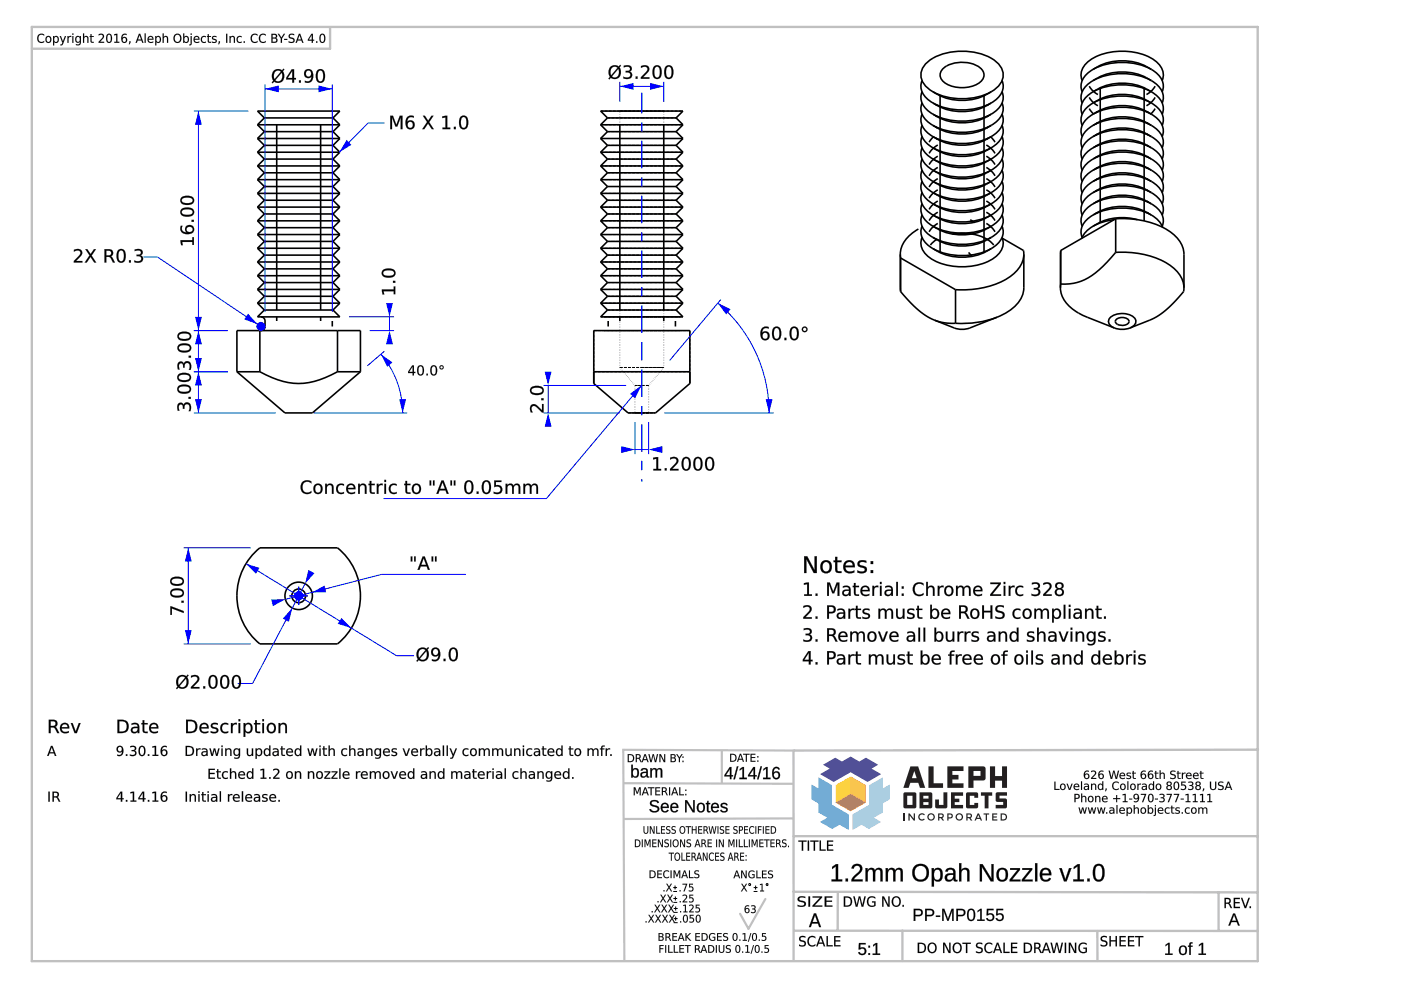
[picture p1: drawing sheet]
<svg xmlns="http://www.w3.org/2000/svg" width="297mm" height="210mm" viewBox="0 0 297 210" stroke-linecap="round" stroke-linejoin="round" font-family="sans-serif">
<g fill="none" stroke="#000" stroke-width=".34">
<path d="M195.5 17.1a3.8 3.8 0 0 0 2.3 4.7M195.5 19.5a3.8 3.8 0 0 0 2.3 4.7M197.8 19.5a3.8 3.8 0 0 1-2.1-5.1 8.4 8.4 0 0 1 6.5-3.4 12.5 12.5 0 0 1 8.9 2 3.5 3.5 0 0 1 0 5.8l-1 .7M197.8 19.5a13.6 13.6 0 0 0 12.3 0M197.8 19.5a11.4 11.4 0 0 0 12.3 0M199.8 14.7a6.6 6.6 0 0 1 8.2-.1 1.91 1.91 0 0 1-.7 3.2 7.1 7.1 0 0 1-7.2-.4 1.77 1.77 0 0 1-.3-2.7zM212.5 17.1a3.8 3.8 0 0 1-2.4 4.7M212.5 19.5a3.8 3.8 0 0 1-2.4 4.7M229.4 17.1a3.6 3.6 0 0 1 1.8-4.4 13.3 13.3 0 0 1 13.4 0 3.7 3.7 0 0 1 1.8 4.4M230.9 18.3l1 1.1M231.8 14.7a11.4 11.4 0 0 1 12.3 0M231.8 14.7a13.6 13.6 0 0 1 12.3 0"/>
<path d="M231.8 14.7a3.8 3.8 0 0 0-2.4 4.8M231.8 17.1a11.4 11.4 0 0 1 12.3 0M231.8 17.1a13.6 13.6 0 0 1 12.3 0M231.8 17.1a3.8 3.8 0 0 0-2.4 4.7M231.8 19.5a11.4 11.4 0 0 1 12.3 0M231.8 19.5a13.6 13.6 0 0 1 12.3 0M231.8 19.5a3.8 3.8 0 0 0-2.4 4.7M231.9 19.5l.9 .6M233.3 18.6v28.5M242.6 18.6v28.2M243.9 19.5l-.8 .6M244.1 14.7a3.8 3.8 0 0 1 2.3 4.8"/>
<path d="M244.1 17.1a3.8 3.8 0 0 1 2.3 4.7M244.1 19.5a3.8 3.8 0 0 1 2.3 4.7M244.9 18.3l-.9 1.1M54.6 26.5h17.5M54.6 29.4h17.5M54.6 32.3h17.5M54.6 35.2h17.5M54.6 38.1h17.5M54.6 38.1l1.4 1.4M54.6 35.2l1.4 1.4M54.6 32.3l1.4 1.4M54.6 26.5l1.4 1.4"/>
<path d="M54.6 29.4l1.4 1.4M56 25l-1.4-1.5h17.5l-1.5 1.5M56 25h14.6M56 27.9h14.6M56 30.8h14.6M56 33.7h14.6M56 39.5h14.6M56 36.6h14.6M56 39.5l-1.4 1.5M56 25l-1.4 1.5M56 27.9l-1.4 1.5M56 30.8l-1.4 1.5"/>
<path d="M56 33.7l-1.4 1.5M56 36.6l-1.4 1.5M58.7 26.5v39.2M68 26.5v39.2M70.6 25l1.5 1.5M70.6 27.9l1.5 1.5M70.6 30.8l1.5 1.5M70.6 39.5l1.5 1.5M70.6 33.7l1.5 1.5M70.6 36.6l1.5 1.5M72.1 26.5l-1.5 1.4M72.1 29.4l-1.5 1.4"/>
<path d="M72.1 32.3l-1.5 1.4M72.1 38.1l-1.5 1.4M72.1 35.2l-1.5 1.4M127.3 26.5h17.5M127.3 29.4h17.5M127.3 32.3h17.5M127.3 35.2h17.5M127.3 38.1h17.5M127.3 35.2l1.5 1.4M127.3 32.3l1.5 1.4M127.3 26.5l1.5 1.4M127.3 29.4l1.5 1.4"/>
<path d="M127.3 38.1l1.5 1.4M128.8 25l-1.5-1.5h17.5l-1.5 1.5M128.8 25h14.5M128.8 27.9h14.5M128.8 30.8h14.5M128.8 33.7h14.5M128.8 39.5h14.5M128.8 36.6h14.5M128.8 39.5l-1.5 1.5M128.8 25l-1.5 1.5M128.8 27.9l-1.5 1.5M128.8 30.8l-1.5 1.5"/>
<path d="M128.8 33.7l-1.5 1.5M128.8 36.6l-1.5 1.5M131.4 26.5v39.2M140.7 26.5v39.2M143.3 25l1.5 1.5M143.3 27.9l1.5 1.5M143.3 30.8l1.5 1.5M143.3 39.5l1.5 1.5M143.3 33.7l1.5 1.5M143.3 36.6l1.5 1.5M144.8 38.1l-1.5 1.4M144.8 35.2l-1.5 1.4"/>
<path d="M144.8 26.5l-1.5 1.4M144.8 29.4l-1.5 1.4M144.8 32.3l-1.5 1.4M195.5 38.5a3.8 3.8 0 0 0 2.3 4.7M195.5 36.1a3.8 3.8 0 0 0 2.3 4.7M195.5 33.7a3.8 3.8 0 0 0 2.3 4.8M195.5 31.3a3.8 3.8 0 0 0 2.3 4.8M195.5 21.8a3.8 3.8 0 0 0 2.3 4.8M195.5 29a3.8 3.8 0 0 0 2.3 4.7M195.5 24.2a3.8 3.8 0 0 0 2.3 4.8M195.5 26.6a3.8 3.8 0 0 0 2.3 4.7M197.8 38.5a11.4 11.4 0 0 0 12.3 0"/>
<path d="M197.8 21.8a13.6 13.6 0 0 0 12.3 0M197.8 38.5a13.6 13.6 0 0 0 12.3 0M197.8 36.1a11.4 11.4 0 0 0 12.3 0M197.8 24.2a13.6 13.6 0 0 0 12.3 0M197.8 36.1a13.6 13.6 0 0 0 12.3 0M197.8 33.7a11.4 11.4 0 0 0 12.3 0M197.8 26.6a13.6 13.6 0 0 0 12.3 0M197.8 33.7a13.6 13.6 0 0 0 12.3 0M197.8 31.3a11.4 11.4 0 0 0 12.3 0M197.8 29a13.6 13.6 0 0 0 12.3 0M197.8 31.3a13.6 13.6 0 0 0 12.3 0M197.8 21.8l1 .6"/>
<path d="M197.8 24.2l1 .6M197.8 26.6l1 .6M197.8 29l1 .6M197.9 29l-.9 1.1M198.4 24.5l.4 .3M198.4 29.3l.4 .3M198.4 22.1l.4 .3M198.4 26.9l.4 .3M198.8 37.9l-1.3 1-.5 .8M198.8 35.5l-1.3 1-.5 .8M198.8 33.1l-1.3 1-.5 .8M198.8 30.7l-1.3 1-.5 .8"/>
<path d="M198.8 22.4a11.4 11.4 0 0 0 10.3 0M198.8 24.8a11.4 11.4 0 0 0 10.3 0M198.8 27.2a11.4 11.4 0 0 0 10.3 0M198.8 29.6a11.4 11.4 0 0 0 10.3 0M199.3 20.3v33.3M208.6 20.3v33.3M209.1 37.9l1.3 1 .6 .8M209.1 35.5l1.3 1 .6 .8M209.1 33.1l1.3 1 .6 .8M209.1 30.7l1.3 1 .6 .8M209.6 22.1l-.5 .3M209.6 24.5l-.5 .3"/>
<path d="M209.6 26.9l-.5 .3M209.6 29.3l-.5 .3M210 29l1 1.1M210.1 21.8l-1 .6M210.1 24.2l-1 .6M210.1 26.6l-1 .6M210.1 29l-1 .6M212.5 38.5a3.8 3.8 0 0 1-2.4 4.7M212.5 36.1a3.8 3.8 0 0 1-2.4 4.7M212.5 33.7a3.8 3.8 0 0 1-2.4 4.8M212.5 31.3a3.8 3.8 0 0 1-2.4 4.8M212.5 21.8a3.8 3.8 0 0 1-2.4 4.8"/>
<path d="M212.5 29a3.8 3.8 0 0 1-2.4 4.7M212.5 24.2a3.8 3.8 0 0 1-2.4 4.8M212.5 26.6a3.8 3.8 0 0 1-2.4 4.7M230.9 20.6l1 1.2M230.9 23l1 1.2M231.8 38.5a13.6 13.6 0 0 1 12.3 0M231.8 38.5a3.8 3.8 0 0 0-2.4 4.7M231.8 36.1a13.6 13.6 0 0 1 12.3 0M231.8 36.1a3.8 3.8 0 0 0-2.4 4.7M231.8 33.7a13.6 13.6 0 0 1 12.3 0M231.8 33.7a3.8 3.8 0 0 0-2.4 4.8M231.8 31.3a13.6 13.6 0 0 1 12.3 0"/>
<path d="M231.8 31.3a3.8 3.8 0 0 0-2.4 4.8M231.8 29a13.6 13.6 0 0 1 12.3 0M231.8 29a3.8 3.8 0 0 0-2.4 4.7M231.8 26.6a13.6 13.6 0 0 1 12.3 0M231.8 26.6a3.8 3.8 0 0 0-2.4 4.7M231.8 21.8a11.4 11.4 0 0 1 12.3 0M231.8 21.8a13.6 13.6 0 0 1 12.3 0M231.8 21.8a3.8 3.8 0 0 0-2.4 4.8M231.8 24.2a13.6 13.6 0 0 1 12.3 0M231.8 24.2a3.8 3.8 0 0 0-2.4 4.8M231.9 21.8l.9 .6M232.8 37.9l-.5 .3"/>
<path d="M232.8 35.5l-.5 .3M232.8 33.1l-.5 .3M232.8 30.7l-.5 .3M232.8 28.4l-.5 .3M232.8 26l-.5 .3M232.8 23.6l-.5 .3M232.8 37.9l-1 .6M232.8 35.5l-1 .6M232.8 33.1l-1 .6M232.8 30.7l-1 .6M232.8 28.4l-1 .6M232.8 26l-1 .6"/>
<path d="M232.8 23.6l-1 .6M232.8 37.9a11.4 11.4 0 0 1 10.3 0M232.8 35.5a11.4 11.4 0 0 1 10.3 0M232.8 33.1a11.4 11.4 0 0 1 10.3 0M232.8 30.7a11.4 11.4 0 0 1 10.3 0M232.8 28.4a11.4 11.4 0 0 1 10.3 0M232.8 26a11.4 11.4 0 0 1 10.3 0M232.8 23.6a11.4 11.4 0 0 1 10.3 0M243.1 35.5l.4 .3M243.1 30.7l.4 .3M243.1 37.9l.4 .3M243.1 33.1l.4 .3"/>
<path d="M243.1 28.4l.4 .3M243.1 26l.4 .3M243.1 23.6l.4 .3M243.1 37.9l1 .6M243.1 35.5l1 .6M243.1 33.1l1 .6M243.1 30.7l1 .6M243.1 28.4l1 .6M243.1 26l1 .6M243.1 23.6l1 .6M243.9 21.8l-.8 .6M244.1 38.5a3.8 3.8 0 0 1 2.3 4.7"/>
<path d="M244.1 36.1a3.8 3.8 0 0 1 2.3 4.7M244.1 33.7a3.8 3.8 0 0 1 2.3 4.8M244.1 31.3a3.8 3.8 0 0 1 2.3 4.8M244.1 29a3.8 3.8 0 0 1 2.3 4.7M244.1 26.6a3.8 3.8 0 0 1 2.3 4.7M244.1 21.8a3.8 3.8 0 0 1 2.3 4.8M244.1 24.2a3.8 3.8 0 0 1 2.3 4.8M244.9 20.6l-.9 1.2M244.9 23l-.9 1.2M54.6 58.5h17.5M54.6 55.5h17.5M54.6 52.6h17.5"/>
<path d="M54.6 49.7h17.5M54.6 46.8h17.5M54.6 43.9h17.5M54.6 41h17.5M54.6 58.5l1.4 1.4M54.6 55.5l1.4 1.5M54.6 52.6l1.4 1.5M54.6 49.7l1.4 1.5M54.6 46.8l1.4 1.5M54.6 43.9l1.4 1.5M54.6 41l1.4 1.5M56 59.9h14.6"/>
<path d="M56 57h14.6M56 54.1h14.6M56 51.2h14.6M56 48.3h14.6M56 45.4h14.6M56 42.5h14.6M56 42.5l-1.4 1.4M56 59.9l-1.4 1.5M56 45.4l-1.4 1.4M56 57l-1.4 1.5M56 48.3l-1.4 1.4M56 54.1l-1.4 1.4"/>
<path d="M56 51.2l-1.4 1.4M70.6 59.9l1.5 1.5M70.6 57l1.5 1.5M70.6 54.1l1.5 1.4M70.6 51.2l1.5 1.4M70.6 48.3l1.5 1.4M70.6 45.4l1.5 1.4M70.6 42.5l1.5 1.4M72.1 58.5l-1.5 1.4M72.1 55.5l-1.5 1.5M72.1 52.6l-1.5 1.5M72.1 49.7l-1.5 1.5"/>
<path d="M72.1 46.8l-1.5 1.5M72.1 43.9l-1.5 1.5M72.1 41l-1.5 1.5M127.3 58.5h17.5M127.3 55.5h17.5M127.3 52.6h17.5M127.3 49.7h17.5M127.3 46.8h17.5M127.3 43.9h17.5M127.3 41h17.5M127.3 49.7l1.5 1.5M127.3 58.5l1.5 1.4"/>
<path d="M127.3 55.5l1.5 1.5M127.3 52.6l1.5 1.5M127.3 46.8l1.5 1.5M127.3 43.9l1.5 1.5M127.3 41l1.5 1.5M128.8 59.9h14.5M128.8 57h14.5M128.8 54.1h14.5M128.8 51.2h14.5M128.8 48.3h14.5M128.8 45.4h14.5M128.8 42.5h14.5"/>
<path d="M128.8 59.9l-1.5 1.5M128.8 57l-1.5 1.5M128.8 54.1l-1.5 1.4M128.8 51.2l-1.5 1.4M128.8 48.3l-1.5 1.4M128.8 42.5l-1.5 1.4M128.8 45.4l-1.5 1.4M143.3 59.9l1.5 1.5M143.3 57l1.5 1.5M143.3 54.1l1.5 1.4M143.3 51.2l1.5 1.4M143.3 48.3l1.5 1.4"/>
<path d="M143.3 45.4l1.5 1.4M143.3 42.5l1.5 1.4M144.8 49.7l-1.5 1.5M144.8 43.9l-1.5 1.5M144.8 58.5l-1.5 1.4M144.8 41l-1.5 1.5M144.8 55.5l-1.5 1.5M144.8 52.6l-1.5 1.5M144.8 46.8l-1.5 1.5M190.9 53.9l.1 .8M190.9 53.9l.1 7.9M191 54.7l11.6 6.7"/>
<path d="M191 54.7v7.1M194.7 48.6a6.7 6.7 0 0 0-3.8 5.3M195.5 50.3a3.6 3.6 0 0 0 1.8 4.5 13.3 13.3 0 0 0 13.4 0 3.7 3.7 0 0 0 1.8-4.5M195.5 48a3.8 3.8 0 0 0 2.3 4.7M195.5 45.6a3.8 3.8 0 0 0 2.3 4.7M195.5 43.2a3.8 3.8 0 0 0 2.3 4.8M195.5 40.8a3.8 3.8 0 0 0 2.3 4.8M197.8 52.7a11.4 11.4 0 0 0 12.3 0M197.8 52.7a13.6 13.6 0 0 0 12.3 0M197.8 50.3a11.4 11.4 0 0 0 12.3 0M197.8 50.3a13.6 13.6 0 0 0 12.3 0M197.8 48a11.4 11.4 0 0 0 12.3 0"/>
<path d="M197.8 48a13.6 13.6 0 0 0 12.3 0M197.8 45.6a11.4 11.4 0 0 0 12.3 0M197.8 45.6a13.6 13.6 0 0 0 12.3 0M197.8 43.2a11.4 11.4 0 0 0 12.3 0M197.8 43.2a13.6 13.6 0 0 0 12.3 0M197.8 40.8a11.4 11.4 0 0 0 12.3 0M197.8 40.8a13.6 13.6 0 0 0 12.3 0M198.8 50.7l-1.5 1.3M198.8 47.4l-.9 .6-.9 1.2M198.8 42.6l-.9 .7-.9 1.1M198.8 45l-1.3 1-.5 .8M198.8 40.2l-.9 .7-.9 1.1"/>
<path d="M201.9 49.6a10.5 10.5 0 0 1 8.4 1.9l.4 .5M205.4 53.5l.7 .9M205.7 46.6l1.1 .6M209.1 47.4l.9 .6 1 1.2M209.1 45l.9 .6M209.1 42.6l.9 .7 1 1.1M209.1 40.2l.9 .6M210 45.6l1 1.2M210 40.9l1 1.1M212.5 48a3.8 3.8 0 0 1-2.4 4.7M212.5 45.6a3.8 3.8 0 0 1-2.4 4.7M212.5 43.2a3.8 3.8 0 0 1-2.4 4.8"/>
<path d="M212.5 40.8a3.8 3.8 0 0 1-2.4 4.8M212.5 50.5l4.5 2.6 .1 .8M217.1 53.9a6.3 6.3 0 0 1-3.5 5.1 19.1 19.1 0 0 1-11 2.4M217.1 53.9v7.1a6.5 6.5 0 0 1-3.8 5.3l-1.9 1M224.9 53.1l-.1 7.9M224.9 53.1v7.1M231.8 48l-1.6 1.1-.8 1.4M231.8 45.6a13.6 13.6 0 0 1 12.3 0M231.8 45.6a3.8 3.8 0 0 0-2.4 4.7M231.8 43.2a13.6 13.6 0 0 1 12.3 0M231.8 43.2a3.8 3.8 0 0 0-2.4 4.8M231.8 40.8a13.6 13.6 0 0 1 12.3 0"/>
<path d="M231.8 40.8a3.8 3.8 0 0 0-2.4 4.8M232.8 45l-.5 .3M232.8 42.6l-.5 .3M232.8 40.2l-.5 .3M232.8 45l-1 .6M232.8 42.6l-1 .6M232.8 40.2l-1 .6M232.8 45a11.4 11.4 0 0 1 10.3 0M232.8 42.6a11.4 11.4 0 0 1 10.3 0M232.8 40.2a11.4 11.4 0 0 1 10.3 0M236.2 46.6l-2.7 .6-1.7 .8M236.5 46.4a17.9 17.9 0 0 1 12.5 3.5 5.5 5.5 0 0 1 2 4v7.1"/>
<path d="M236.5 53.5a17.9 17.9 0 0 1 12.5 3.5 5.5 5.5 0 0 1 2 4M236.5 53.5a19.3 19.3 0 0 1-7.3 6.1l-2.5 .6h-1.8M236.5 46.4l-11.6 6.7M236.5 46.4v7.1M241.2 46.6a11.4 11.4 0 0 0-9.4 1.4M243.1 42.6l.4 .3M243.1 40.2l.4 .3M243.1 45l.4 .3M243.1 45l1 .6M243.1 42.6l1 .6M243.1 40.2l1 .6M244.1 45.6l1.5 1.2 .9 1.4"/>
<path d="M244.1 43.2a3.8 3.8 0 0 1 2.3 4.8M244.1 40.8a3.8 3.8 0 0 1 2.3 4.8M50.2 78.8h4.9M50.2 78.8l10.2 8.7h5.8l10.2-8.7M54.6 64.3h17.5M54.6 61.4h17.5M54.6 64.3l1.4 1.4M54.6 61.4l1.4 1.4M55.1 70.1h-4.9v8.7M55.1 78.8a15.6 15.6 0 0 0 10.4 2.3 19.8 19.8 0 0 0 6.1-2.3M55.1 70.1h16.5M55.1 70.1v8.7"/>
<path d="M55.3 67.2a.87 .87 0 0 1 .9 .9v1.1a.87 .87 0 0 1-.9 .9M56 65.7l-1.4 1.5h17.5l-1.5-1.5M56 65.7h14.6M56 62.8h14.6M56 62.8l-1.4 1.5M58.7 67.2v.9M68 67.2v.9M70.5 68.1v1.1M70.6 62.8l1.5 1.5M71.6 70.1h4.8v8.7M71.6 78.8h4.8M71.6 70.1v8.7"/>
<path d="M72.1 64.3l-1.5 1.4M72.1 61.4l-1.5 1.4M125.9 78.8v-8.7h20.4v8.7M125.9 78.8v2.5l7.3 6.2h5.8l7.3-6.2v-2.5M125.9 78.8h20.4M127.3 64.3h17.5M127.3 61.4h17.5M127.3 64.3l1.5 1.4M127.3 61.4l1.5 1.4M128.8 65.7l-1.5 1.5h17.5l-1.5-1.5M128.8 65.7h14.5M128.8 62.8h14.5"/>
<path d="M128.8 62.8l-1.5 1.5M128.9 68.1v1.1M131.4 67.2v.9M140.7 67.2v.9M143.2 68.1v1.1M143.3 62.8l1.5 1.5M144.8 64.3l-1.5 1.4M144.8 61.4l-1.5 1.4M191 61.8a19 19 0 0 0 7.1 6.1M198.1 67.9l2.1 .5 2.4 .1M202.6 61.4v7.1M211.4 67.3a20.9 20.9 0 0 1-8.8 1.2"/>
<path d="M211.4 67.3l-5.8 2.2-1.6 .3-1.7-.3-4.2-1.6M224.8 61a7 7 0 0 0 4.6 5.8l6.9 2.7M224.9 60.2l-.1 .8M236.3 69.5a1.36 1.36 0 0 1-1.2-1.2 1.36 1.36 0 0 1 .9-1.4 3.9 3.9 0 0 1 4.7 .8 1.39 1.39 0 0 1-1.1 1.8M236.3 69.5l1.6 .3 1.7-.3M236.8 67.7a1.77 1.77 0 0 1 2.6 .5 1.75 1.75 0 0 1-2.7 .4 .57 .57 0 0 1 .1-.9zM251 61a1.65 1.65 0 0 1-.7 1.5 18.1 18.1 0 0 1-6.5 5.4l-4.2 1.6M54.3 116.9l.8-.7h16.5a13.1 13.1 0 0 1 0 20.3h-16.5a13.1 13.1 0 0 1-.8-19.6z"/>
<circle cx="63.3" cy="126.3" r="2.91"/>
<circle cx="63.3" cy="126.3" r="1.45"/>
</g>
<g fill="none" stroke="#000" stroke-width=".21" stroke-dasharray=".6 .3" stroke-linecap="butt">
<path d="M127.3 23.5h8.8M127.3 26.5h8.8M127.3 29.4h8.8M127.3 32.3h8.8M127.3 35.2h8.8M127.3 38.1h8.8M128.8 25h7.3M128.8 27.9h7.3M128.8 30.8h7.3M128.8 33.7h7.3M128.8 39.5h7.3M128.8 36.6h7.3"/>
<path d="M131.4 23.5h4.7M136.1 23.5h4.6M136.1 23.5h8.7M136.1 25h7.2M136.1 26.5h8.7M136.1 27.9h7.2M136.1 29.4h8.7M136.1 30.8h7.2M136.1 32.3h8.7M136.1 33.7h7.2M136.1 39.5h7.2M136.1 35.2h8.7"/>
<path d="M136.1 38.1h8.7M136.1 36.6h7.2M140.7 23.5h-9.3M127.3 58.5h8.8M127.3 55.5h8.8M127.3 52.6h8.8M127.3 49.7h8.8M127.3 46.8h8.8M127.3 43.9h8.8M127.3 41h8.8M128.8 59.9h7.3M128.8 57h7.3"/>
<path d="M128.8 54.1h7.3M128.8 51.2h7.3M128.8 48.3h7.3M128.8 45.4h7.3M128.8 42.5h7.3M136.1 59.9h7.2M136.1 58.5h8.7M136.1 57h7.2M136.1 55.5h8.7M136.1 54.1h7.2M136.1 52.6h8.7M136.1 51.2h7.2"/>
<path d="M136.1 49.7h8.7M136.1 48.3h7.2M136.1 46.8h8.7M136.1 45.4h7.2M136.1 43.9h8.7M136.1 42.5h7.2M136.1 41h8.7M125.9 70.1h10.2M125.9 70.1v8.7M125.9 78.8h10.2M127.3 67.2h8.8M127.3 64.3h8.8"/>
<path d="M127.3 61.4h8.8M128.1 67.2h8M128.1 70.1h8M128.8 65.7h7.3M128.8 62.8h7.3M131.4 77.9h4.7M136.1 67.2h8.7M136.1 67.2h8M136.1 65.7h7.2M136.1 64.3h8.7M136.1 62.8h7.2M136.1 70.1h8"/>
<path d="M136.1 61.4h8.7M136.1 70.1h10.2M136.1 78.8h10.2M136.1 77.9h4.6M140.7 77.9h-9.3M144.1 67.2h-16M144.1 70.1h-16M146.3 70.1v8.7M133.2 87.5h2.9M134.6 87.5h1.5M134.6 81.7h1.5M136.1 87.5h2.9"/>
<path d="M136.1 87.5h1.4M136.1 81.7h1.4M137.5 87.5h-2.9M137.5 81.7h-2.9"/>
</g>
<path d="M131.4 23.5v3M140.7 23.5v3M131.4 65.7v1.5M131.4 68.1v9.8M140.7 65.7v1.5M140.7 68.1v9.8M134.6 87.5v-5.8M134.6 81.7l-3.2-3.8M137.5 87.5v-5.8M137.5 81.7l3.2-3.8" fill="none" stroke="#000" stroke-width=".21" stroke-dasharray=".1 .3" stroke-linecap="butt"/>
<g fill="#000">
<path d="M170.5 118h.6l1.6 2.9v-2.9h.5v3.5h-.7l-1.5-3v3h-.5zM174.6 119.4a.98 .98 0 0 0-.2 1.2 .98 .98 0 0 0 1.1 .5 1.13 1.13 0 0 0-.4-2zM174.3 119.1a1.31 1.31 0 0 1 1.7 0 1.31 1.31 0 0 1 .3 1.6 1.25 1.25 0 0 1-1.6 .8 1.25 1.25 0 0 1-.7-1.6zM177.1 118.1h.4v.7h.9v.4h-.9v1.7l.2 .2h.7v.4l-1-.1-.2-.3-.1-1.9h-.3v-.4h.3zM179.1 119.2a1.23 1.23 0 0 1 1.5-.3 1.23 1.23 0 0 1 .6 1.4h-2a1.18 1.18 0 0 0 1.9 .6v.5a1.5 1.5 0 0 1-2-.2 1.5 1.5 0 0 1 0-2zM179.5 119.3l-.3 .6h1.6a.76 .76 0 0 0-.4-.7 .76 .76 0 0 0-.9 .1zM182.1 119a2 2 0 0 1 1.6-.1v.4a1.03 1.03 0 0 0-1.5 .2 1.54 1.54 0 0 0 1.3 .6 .81 .81 0 0 1 .2 1.1 .81 .81 0 0 1-1 .4l-.9-.2v-.5l.3 .2a.96 .96 0 0 0 1.3-.3 1.51 1.51 0 0 0-1.3-.7l-.3-.5zM184.6 120.9h.5v.6h-.5zM184.6 119h.5v.6h-.5z"/>
<path d="M170.5 117.9h.7l1.5 3v-3h.5v3.6h-.7l-1.5-3v3h-.5zM170.5 118v3.5h.5l-.1-3.1 1.6 3.1h.7v-3.5h-.5v3l-1.6-3zM174.8 119.3a1.1 1.1 0 0 0 .3 1.9 1.05 1.05 0 0 0 .8-1 1.05 1.05 0 0 0-.8-1zM174.6 119.4a.79 .79 0 0 1 1-.2 .79 .79 0 0 1 .3 1 .81 .81 0 0 1-.8 1 .81 .81 0 0 1-.7-1zM174.2 119.1a1.33 1.33 0 0 1 1.8-.1 1.33 1.33 0 0 1 .3 1.8 1.27 1.27 0 0 1-1.6 .7 1.27 1.27 0 0 1-.8-1.6zM174.3 119.2a1.35 1.35 0 0 0-.2 1.7 1.35 1.35 0 0 0 1.7 .4 1.38 1.38 0 0 0 .5-1.7 1.38 1.38 0 0 0-1.7-.7zM177 118.1h.5v.7h.9v.4h-.9l.1 1.7 .1 .2h.7v.4a.99 .99 0 0 1-1.4-.9l.1-1.4h-.4v-.4h.4zM177.1 118.1v.8l-.3-.1v.4h.3l.1 1.9 .2 .3 1 .1v-.4l-.8-.1-.1-.4v-1.4h.9v-.4l-.9 .1v-.8zM179.1 119.1a1.24 1.24 0 0 1 1.5-.2 1.24 1.24 0 0 1 .6 1.4h-1.9a1.17 1.17 0 0 0 1.9 .6v.5a1.53 1.53 0 0 1-2.1-.2 1.53 1.53 0 0 1 0-2.1zM179.1 119.2a1.47 1.47 0 0 0 .1 1.9 1.47 1.47 0 0 0 1.9 .2v-.3a1.2 1.2 0 0 1-1.9-.8l2 .1a1.2 1.2 0 0 0-.6-1.4 1.2 1.2 0 0 0-1.5 .3zM179.5 119.4l-.3 .5h1.6a.73 .73 0 0 0-.5-.7 .73 .73 0 0 0-.8 .2zM179.5 119.3a.76 .76 0 0 1 .9-.1 .76 .76 0 0 1 .4 .7l-1.6 .1zM182.1 119a1.93 1.93 0 0 1 1.6-.1v.4a1.02 1.02 0 0 0-1.5 .2l.2 .3 .6 .2a.83 .83 0 0 1 .8 .9 .83 .83 0 0 1-1.1 .7l-.9-.2v-.5l.3 .2a.94 .94 0 0 0 1.2-.3l-.1-.3-.6-.2a.75 .75 0 0 1-.8-.5 .75 .75 0 0 1 .3-.8zM182.1 119a.77 .77 0 0 0-.2 .9 .77 .77 0 0 0 .8 .4 .48 .48 0 0 1 .7 .5 .48 .48 0 0 1-.7 .4l-.9-.3v.5a1.62 1.62 0 0 0 2-.4 .89 .89 0 0 0-1-1v-.1a.45 .45 0 0 1-.6-.4 .45 .45 0 0 1 .7-.4l.8 .2v-.4a1.97 1.97 0 0 0-1.6 .1zM184.6 120.9h.5v.6h-.5zM184.6 120.9v.6h.5v-.6zM184.6 119h.5v.6h-.5zM184.6 119v.6h.5v-.6z"/>
<path d="M170.5 123.6l1-.1v2.5h.6v.3h-1.6v-.3h.6v-2.1l-.6 .1zM172.9 125.9h.4v.4h-.4zM175.4 123.5h.5l.8 1.9 .7-1.9h.6v2.8h-.4v-2.4l-.7 1.9h-.4l-.8-1.9v2.4h-.3zM179.1 125.4a.48 .48 0 0 0 .2 .7 .48 .48 0 0 0 .6-.4l.1-.4zM178.7 124.3a1.03 1.03 0 0 1 1.7 .8v1.2h-.4v-.3a.75 .75 0 0 1-.9 .4 .75 .75 0 0 1-.5-.9 .75 .75 0 0 1 .9-.5h.5a.76 .76 0 0 0-1.3-.4zM181.1 123.6h.3v.6h.7v.3h-.7v1.4l.2 .1h.5v.3h-.8l-.2-.2v-1.6h-.3v-.3h.3zM182.7 124.5a.98 .98 0 0 1 1.2-.2 .98 .98 0 0 1 .5 1.1h-1.6a.91 .91 0 0 0 1.5 .5v.3a1.2 1.2 0 0 1-1.6-.1 1.2 1.2 0 0 1 0-1.6zM183 124.6l-.2 .5h1.2a.61 .61 0 0 0-.3-.6 .61 .61 0 0 0-.7 .1zM185 124.2h.3v.3l.4-.3h.5v.3a.62 .62 0 0 0-.7 .1 .62 .62 0 0 0-.2 .6v1.1h-.3zM186.6 124.2h.3v2.1h-.3zM186.6 123.4h.3v.4h-.3zM188 125.4a.48 .48 0 0 0 .2 .7 .48 .48 0 0 0 .7-.4l.1-.4zM187.7 124.3a1.03 1.03 0 0 1 1.6 .8v1.2h-.3v-.3a.75 .75 0 0 1-1 .4 .75 .75 0 0 1-.4-.9 .75 .75 0 0 1 .9-.5h.5a.76 .76 0 0 0-1.3-.4zM190 123.4h.4v2.9h-.4zM191.2 125.9h.4v.4h-.4zM191.2 124.3h.4v.5h-.4zM193.9 123.9a1.56 1.56 0 0 1 1.9-.2v.4a1.11 1.11 0 0 0-1.6 0 1.11 1.11 0 0 0 0 1.6 1.11 1.11 0 0 0 1.6 0v.4a1.49 1.49 0 0 1-2-.2 1.49 1.49 0 0 1 .1-2zM196.4 123.4h.3v1.1a.77 .77 0 0 1 1-.3 .77 .77 0 0 1 .5 .9v1.2h-.4v-1.2a.55 .55 0 0 0-.6-.6 .55 .55 0 0 0-.5 .6v1.2h-.3zM198.8 124.2h.4v.3l.4-.3h.5v.3a.62 .62 0 0 0-.7 .1 .62 .62 0 0 0-.2 .6v1.1h-.4zM200.7 124.7a.78 .78 0 0 0-.1 .9 .78 .78 0 0 0 .9 .4 .8 .8 0 0 0 .3-1 .8 .8 0 0 0-1-.4zM200.1 125.2a1.07 1.07 0 0 1 2.1 0 1.07 1.07 0 0 1-2.1 0zM202.7 124.2h.3v.3a.73 .73 0 0 1 .7-.3 .73 .73 0 0 1 .7 .4 .75 .75 0 0 1 .9-.4 .75 .75 0 0 1 .5 .9v1.2h-.4v-1.2a.53 .53 0 0 0-.5-.6 .53 .53 0 0 0-.5 .6v1.2h-.3v-1.2a.53 .53 0 0 0-.6-.6 .53 .53 0 0 0-.5 .6v1.2h-.3zM206.6 124.5a.98 .98 0 0 1 1.2-.2 .98 .98 0 0 1 .5 1.1h-1.6a.91 .91 0 0 0 1.5 .5v.3a1.2 1.2 0 0 1-1.6-.1 1.2 1.2 0 0 1 0-1.6zM206.9 124.6l-.2 .5h1.2a.61 .61 0 0 0-.3-.6 .61 .61 0 0 0-.7 .1zM210 123.5h2.2v.3l-1.8 2.2h1.8v.3h-2.3v-.3l1.8-2.2h-1.7zM212.8 124.2h.3v2.1h-.3zM212.8 123.4h.3v.4h-.3zM213.9 124.2h.3v.3l.4-.3h.5v.3a.62 .62 0 0 0-.6 .1 .62 .62 0 0 0-.3 .6v1.1h-.3zM215.5 124.5l.5-.3h.5l.4 .1v.3a.82 .82 0 0 0-1.1 .1 .82 .82 0 0 0 0 1.1 .82 .82 0 0 0 1.1 .1v.4a1.14 1.14 0 0 1-1.5-.3 1.14 1.14 0 0 1 .1-1.5zM218.8 123.6a1.15 1.15 0 0 1 1.7 .6l-.1 .4-.4 .2a.83 .83 0 0 1 .5 1.1 .83 .83 0 0 1-1 .5l-.8-.1v-.4a.86 .86 0 0 0 .9 .2 .86 .86 0 0 0 .6-.7l-.3-.4h-.7v-.3h.3a.49 .49 0 0 0 .6-.6 .49 .49 0 0 0-.7-.3l-.6 .1zM221.2 123.6a1.07 1.07 0 0 1 1.1-.1 1.07 1.07 0 0 1 .6 .9l-.2 .6-1.1 1h1.4v.3h-1.8v-.3l.6-.6a1.22 1.22 0 0 0 .6-1.5 1.13 1.13 0 0 0-1.2 .1zM224 125.6a.6 .6 0 0 0 1.2 0 .6 .6 0 0 0-1.2 0zM223.9 123.7a.89 .89 0 0 1 1.1-.2 .89 .89 0 0 1 .5 1l-.5 .3a.84 .84 0 0 1 .5 1.2 .84 .84 0 0 1-1.2 .4 .78 .78 0 0 1-.7-.8 .78 .78 0 0 1 .6-.8 .67 .67 0 0 1-.5-.5 .67 .67 0 0 1 .2-.6zM224.1 124.2a.51 .51 0 0 0 1 0 .51 .51 0 0 0-1 0z"/>
<path d="M170.4 123.6l1.1-.1v2.5h.7v.4h-1.7v-.4h.6v-2.1l-.7 .1zM170.5 123.6v.4l.7-.2v2.2h-.7v.3h1.6v-.3h-.6v-2.5zM172.9 125.8h.4v.6h-.4zM172.9 125.9v.4h.4v-.4zM175.4 123.5h.6l.7 1.9 .7-1.9h.6v2.9h-.4v-2.5l-.7 1.9h-.4l-.8-1.9 .1 2.5h-.4zM175.4 123.5v2.8h.3v-2.6l.8 2.1h.4l.7-2.1v2.6h.4v-2.8h-.6l-.7 2-.8-2zM179.1 125.4a.47 .47 0 0 0 .2 .7 .47 .47 0 0 0 .6-.4l.1-.4zM179.1 125.4l.9-.1a.6 .6 0 0 1-.3 .7 .6 .6 0 0 1-.8-.3zM178.7 124.3a1.16 1.16 0 0 1 1.6 .5l.1 1.6h-.4v-.4a.76 .76 0 0 1-1 .4 .76 .76 0 0 1-.4-.9 .76 .76 0 0 1 .9-.5h.5a.77 .77 0 0 0-1.3-.3zM178.7 124.3v.3a.75 .75 0 0 1 .8-.2 .75 .75 0 0 1 .5 .6 1.02 1.02 0 0 0-1.4 .7 .76 .76 0 0 0 .6 .7 .76 .76 0 0 0 .8-.5v.4h.3a2.35 2.35 0 0 0-.2-1.9l-.7-.2zM181 123.6h.4v.6h.7v.3h-.7v1.3l.2 .2h.5v.3a.79 .79 0 0 1-1.1-.7l.1-1.1h-.3v-.3h.3zM181.1 123.6v.6h-.3v.3h.3v1.5l.2 .3h.8v-.3h-.6l-.1-.4v-1.1h.7v-.3h-.7v-.6zM182.7 124.5a.99 .99 0 0 1 1.2-.3 .99 .99 0 0 1 .5 1.2h-1.6a.89 .89 0 0 0 .6 .7 .89 .89 0 0 0 .9-.2v.3a1.22 1.22 0 0 1-1.6-.1 1.22 1.22 0 0 1 0-1.6zM182.7 124.5a1.18 1.18 0 0 0 0 1.6 1.18 1.18 0 0 0 1.6 .1v-.3a.91 .91 0 0 1-.9 .2 .91 .91 0 0 1-.6-.8l1.6 .1a.96 .96 0 0 0-.5-1.1 .96 .96 0 0 0-1.2 .2zM183 124.6l-.2 .5h1.2a.59 .59 0 0 0-.3-.6 .59 .59 0 0 0-.7 .1zM183 124.6a.61 .61 0 0 1 .7-.1 .61 .61 0 0 1 .3 .6h-1.2zM184.9 124.2h.4v.3l.3-.3h.6v.4a.6 .6 0 0 0-.6 0 .6 .6 0 0 0-.3 .6v1.2h-.4zM185 124.2v2.1h.3v-1.1a.62 .62 0 0 1 .2-.6 .62 .62 0 0 1 .7-.1v-.3a.79 .79 0 0 0-.9 .4v-.4zM186.6 124.2h.3v2.2h-.3zM186.6 124.2v2.1h.3v-2.1zM186.6 123.4h.3v.5h-.3zM186.6 123.4v.4h.3v-.4zM188 125.4a.47 .47 0 0 0 .2 .7 .47 .47 0 0 0 .7-.4l.1-.4zM188 125.4l1-.1a.6 .6 0 0 1-.4 .7 .6 .6 0 0 1-.7-.3zM187.7 124.3a1.16 1.16 0 0 1 1.6 .5v1.6h-.4l.1-.4a.76 .76 0 0 1-1 .4 .76 .76 0 0 1-.5-.9 .76 .76 0 0 1 1-.5h.5a.77 .77 0 0 0-1.3-.3zM187.7 124.3v.3a.75 .75 0 0 1 .8-.2 .75 .75 0 0 1 .5 .6 1.02 1.02 0 0 0-1.5 .7 .76 .76 0 0 0 .7 .7 .76 .76 0 0 0 .8-.5v.4h.3a2.35 2.35 0 0 0-.2-1.9l-.7-.2zM190 123.4h.4v3h-.4zM190 123.4v2.9h.4v-2.9zM191.2 125.8h.4v.6h-.4zM191.2 125.9v.4h.4v-.4zM191.2 124.3h.4v.5h-.4zM191.2 124.3v.5h.4v-.5zM193.9 123.8a1.55 1.55 0 0 1 1.9-.1v.5a1.12 1.12 0 0 0-1.5-.2 1.12 1.12 0 0 0-.2 1.5 1.11 1.11 0 0 0 1.7 .2v.4a1.5 1.5 0 0 1-2-.2 1.5 1.5 0 0 1 .1-2.1zM193.9 123.9a1.47 1.47 0 0 0-.1 2 1.47 1.47 0 0 0 2 .2v-.4a1.14 1.14 0 0 1-1.6 .1 1.14 1.14 0 0 1-.2-1.5 1.11 1.11 0 0 1 1.8-.2v-.4a1.55 1.55 0 0 0-1.9 .2zM196.4 123.4h.3v1.1a.78 .78 0 0 1 1-.3 .78 .78 0 0 1 .5 .9v1.3h-.4v-1.3a.53 .53 0 0 0-.6-.6 .53 .53 0 0 0-.5 .6v1.3h-.3zM196.4 123.4v2.9h.3v-1.2a.57 .57 0 0 1 .5-.6 .57 .57 0 0 1 .6 .6v1.2h.4l-.1-1.2a.75 .75 0 0 0-.5-.9 .75 .75 0 0 0-.9 .4v-1.2zM198.8 124.2h.4v.3l.2-.3h.7v.4a.6 .6 0 0 0-.7 0 .6 .6 0 0 0-.2 .6v1.2h-.4zM198.8 124.2v2.1h.4l-.1-1.1a.62 .62 0 0 1 .3-.6 .62 .62 0 0 1 .7-.1l-.1-.3a.79 .79 0 0 0-.9 .4l.1-.4zM200.9 124.6a.78 .78 0 0 0-.3 .9 .78 .78 0 0 0 .9 .5 .78 .78 0 0 0 .3-1 .78 .78 0 0 0-.9-.4zM200.7 124.7a.69 .69 0 0 1 .9-.1 .69 .69 0 0 1 .2 .9 .63 .63 0 0 1-.8 .6 .63 .63 0 0 1-.5-.8zM200.1 125.2a1.1 1.1 0 0 1 2.2 0 1.1 1.1 0 0 1-2.2 0zM200.1 125.2a1.05 1.05 0 0 0 2.1 0 1.05 1.05 0 0 0-2.1 0zM202.7 124.2h.4l-.1 .3a.73 .73 0 0 1 .7-.4 .73 .73 0 0 1 .7 .5 .76 .76 0 0 1 .9-.4 .76 .76 0 0 1 .5 .9v1.3h-.4v-1.3a.51 .51 0 0 0-.5-.6 .51 .51 0 0 0-.5 .6v1.3h-.3v-1.3a.51 .51 0 0 0-.6-.6 .51 .51 0 0 0-.4 .6v1.3h-.4zM202.7 124.2v2.1h.3v-1.2a.54 .54 0 0 1 .5-.6 .54 .54 0 0 1 .6 .6v1.2h.3v-1.2a.54 .54 0 0 1 .5-.6 .54 .54 0 0 1 .6 .6l-.1 1.2h.4v-1.2a.74 .74 0 0 0-.6-.9 .74 .74 0 0 0-.8 .5 .71 .71 0 0 0-.7-.5 .71 .71 0 0 0-.7 .4v-.4zM206.6 124.5a.99 .99 0 0 1 1.2-.3 .99 .99 0 0 1 .5 1.2h-1.6a.89 .89 0 0 0 .6 .7 .89 .89 0 0 0 .9-.2v.3a1.22 1.22 0 0 1-1.6-.1 1.22 1.22 0 0 1 0-1.6zM206.6 124.5a1.18 1.18 0 0 0 0 1.6 1.18 1.18 0 0 0 1.6 .1v-.3a.91 .91 0 0 1-.9 .2 .91 .91 0 0 1-.6-.8l1.6 .1a.96 .96 0 0 0-.5-1.1 .96 .96 0 0 0-1.2 .2zM206.9 124.6l-.2 .5h1.2a.59 .59 0 0 0-.3-.6 .59 .59 0 0 0-.7 .1zM206.9 124.6a.61 .61 0 0 1 .7-.1 .61 .61 0 0 1 .3 .6h-1.2zM210 123.5h2.2v.3l-1.8 2.2h1.9v.4h-2.4v-.4l1.8-2.1h-1.7zM210 123.5v.3h1.8l-1.9 2.2v.3h2.3v-.3h-1.8l1.8-2.2v-.3zM212.8 124.2h.4v2.2h-.4zM212.8 124.2v2.1h.3v-2.1zM212.8 123.4h.4v.5h-.4zM212.8 123.4v.4h.3v-.4zM213.9 124.2h.3v.3l.3-.3h.6v.4a.6 .6 0 0 0-.6 0 .6 .6 0 0 0-.3 .6v1.2h-.3zM213.9 124.2v2.1h.3v-1.1a.62 .62 0 0 1 .2-.6 .62 .62 0 0 1 .7-.1v-.3a.79 .79 0 0 0-.9 .4v-.4zM215.5 124.4a1.28 1.28 0 0 1 1.4-.1v.4a.8 .8 0 0 0-1 0 .8 .8 0 0 0 0 1.1 .8 .8 0 0 0 1 .1 .58 .58 0 0 1-.3 .6 .58 .58 0 0 1-.6-.1 1.2 1.2 0 0 1-.5-2zM215.5 124.5a1.12 1.12 0 0 0-.1 1.5 1.12 1.12 0 0 0 1.5 .2v-.3a.83 .83 0 0 1-1.1-.1 .83 .83 0 0 1 0-1.1 .83 .83 0 0 1 1.1-.1v-.3a1.39 1.39 0 0 0-1.4 .2zM218.8 123.6a1.17 1.17 0 0 1 1.7 .6l-.1 .4-.4 .2a.77 .77 0 0 1 .6 .7 .77 .77 0 0 1-.5 .8l-.6 .1-.8-.1v-.5a.97 .97 0 0 0 1.5-.3l-.3-.4-.7-.1v-.4h.3a.47 .47 0 0 0 .6-.5 .47 .47 0 0 0-.7-.3l-.6 .1zM218.8 123.6v.3a.77 .77 0 0 1 .8-.2 .77 .77 0 0 1 .5 .7l-.2 .2-.7 .1v.3a.65 .65 0 0 1 1 .5 .65 .65 0 0 1-1 .6l-.5-.2v.3a1.23 1.23 0 0 0 1.8-.7l-.1-.4-.5-.3a.69 .69 0 0 0 .6-.8 .69 .69 0 0 0-.9-.5zM221.2 123.6a1.09 1.09 0 0 1 1.1-.1 1.09 1.09 0 0 1 .7 .9l-.3 .6-1.1 1h1.4v.4l-1.8-.1a1.88 1.88 0 0 1 .9-1.3 .65 .65 0 0 0 .4-.9 .65 .65 0 0 0-1-.2l-.3 .2zM221.2 123.6v.4a.79 .79 0 0 1 .8-.2 .79 .79 0 0 1 .6 .6l-1.4 1.6v.3h1.8v-.3h-1.4l1-1a.9 .9 0 0 0 .1-1.3 .9 .9 0 0 0-1.2-.1zM224 125.6a.6 .6 0 0 0 1.2 0 .6 .6 0 0 0-1.2 0zM224 125.6a.6 .6 0 0 1 1.2 0 .6 .6 0 0 1-1.2 0zM223.9 123.6a.91 .91 0 0 1 1.1-.1 .91 .91 0 0 1 .5 1l-.5 .3a.79 .79 0 0 1 .6 .8 .79 .79 0 0 1-.7 .8 .86 .86 0 0 1-1.2-.4 .86 .86 0 0 1 .5-1.2 .67 .67 0 0 1-.5-.5 .67 .67 0 0 1 .2-.7zM224 123.7a.66 .66 0 0 0-.3 .7 .66 .66 0 0 0 .6 .4 .82 .82 0 0 0-.6 1.1 .82 .82 0 0 0 1.2 .4 .76 .76 0 0 0 .7-.7 .76 .76 0 0 0-.7-.8 .7 .7 0 0 0 .6-.8 .7 .7 0 0 0-.9-.5zM224.1 124.2a.5 .5 0 0 0 1 0 .5 .5 0 0 0-1 0zM224.1 124.2a.53 .53 0 0 1 1 0 .53 .53 0 0 1-1 0z"/>
<path d="M170.3 128.5a1.07 1.07 0 0 1 1.1-.2 1.07 1.07 0 0 1 .7 1l-.3 .5-1 1.1h1.3v.3h-1.8v-.3l.6-.6a1.22 1.22 0 0 0 .6-1.5 1.13 1.13 0 0 0-1.2 .1zM172.9 130.7h.4v.5h-.4zM175.8 128.7v1h.4a.53 .53 0 0 0 .6-.5 .53 .53 0 0 0-.6-.5zM175.4 128.4a1.7 1.7 0 0 1 1.7 .3 .86 .86 0 0 1 0 1 .86 .86 0 0 1-.9 .3h-.4v1.2h-.4zM177.9 130.2a.48 .48 0 0 0 .2 .8 .48 .48 0 0 0 .7-.4v-.5zM177.6 129.2a1.03 1.03 0 0 1 1.6 .8v1.2h-.4v-.3a.75 .75 0 0 1-.9 .4 .75 .75 0 0 1-.5-1 .75 .75 0 0 1 1-.5h.4a.76 .76 0 0 0-1.2-.3zM179.9 129.1h.3v.3l.4-.3 .5-.1v.4a.62 .62 0 0 0-.6 0 .62 .62 0 0 0-.3 .7v1.1h-.3zM181.5 128.5h.3v.6h.8v.2h-.8l.1 1.4 .1 .2h.6v.3l-.8-.1-.2-.2-.1-1.6h-.3v-.2h.3zM183.1 129.2l.3-.2 .8 .1h.2v.4a.83 .83 0 0 0-1.2 .1l.2 .3a.86 .86 0 0 1 1 .9 1.2 1.2 0 0 1-1.6 .3v-.4a.87 .87 0 0 0 1.3-.1l-.2-.2a.95 .95 0 0 1-1-.9zM186.2 129.1h.4v.3a.73 .73 0 0 1 .7-.4 .73 .73 0 0 1 .6 .5 .75 .75 0 0 1 .9-.5 .75 .75 0 0 1 .5 .9v1.3h-.3v-1.3a.53 .53 0 0 0-.6-.6 .53 .53 0 0 0-.4 .7v1.2h-.4v-1.3a.53 .53 0 0 0-.5-.6 .53 .53 0 0 0-.5 .7v1.2h-.4zM190 129.1h.3v1.2a.55 .55 0 0 0 .6 .6 .55 .55 0 0 0 .5-.6v-1.2h.4v2.1h-.4v-.3a.77 .77 0 0 1-.9 .3 .77 .77 0 0 1-.5-.9zM192.5 129.2l.4-.2 .8 .1h.1v.4a.83 .83 0 0 0-1.1 .1l.2 .3a.86 .86 0 0 1 1 .9 1.2 1.2 0 0 1-1.6 .3v-.4a.87 .87 0 0 0 1.3-.1l-.2-.2a.95 .95 0 0 1-1-.9zM194.5 128.5h.3v.6h.7v.2h-.7v1.4l.2 .2h.5v.3l-.7-.1-.3-.2v-1.6h-.3v-.2h.3zM197.9 129.4a.8 .8 0 0 0-.4 1 .8 .8 0 0 0 1 .5 .8 .8 0 0 0 .3-1 .8 .8 0 0 0-.9-.5zM197.2 128.2h.4v1.2a.87 .87 0 0 1 1.1-.3 .87 .87 0 0 1 .4 1 .87 .87 0 0 1-.4 1 .87 .87 0 0 1-1.1-.2v.3h-.4zM199.8 129.3a.98 .98 0 0 1 1.2-.2 .98 .98 0 0 1 .5 1.1h-1.6a.91 .91 0 0 0 1.5 .5v.4a1.2 1.2 0 0 1-1.6-.2 1.2 1.2 0 0 1 0-1.6zM200.1 129.5l-.2 .4h1.3a.61 .61 0 0 0-.4-.6 .61 .61 0 0 0-.7 .2zM203.3 128.4h.9a.79 .79 0 0 1 .9 .5 .79 .79 0 0 1-.4 1l.3 .3 .6 1h-.5l-.5-1-.5-.2h-.4v1.2h-.4zM203.7 128.7v1h.5a.5 .5 0 0 0 .6-.5 .5 .5 0 0 0-.6-.5zM206.2 129.5a.78 .78 0 0 0-.1 1 .78 .78 0 0 0 .9 .3 .8 .8 0 0 0 .3-1 .8 .8 0 0 0-.9-.4zM205.6 130.1a1.07 1.07 0 0 1 2.1 0 1.07 1.07 0 0 1-2.1 0zM208.2 128.4h.4v1.1h1.4v-1.1h.4v2.8h-.4v-1.4h-1.4v1.4h-.4zM211.3 128.5l.4-.2h.7l.4 .2v.3a.8 .8 0 0 0-.8-.2 .8 .8 0 0 0-.6 .6l.2 .2a1.36 1.36 0 0 1 1.4 1 1.28 1.28 0 0 1-2 .7v-.4l.3 .1a.76 .76 0 0 0 .8 .1 .76 .76 0 0 0 .5-.7l-.2-.2a1.37 1.37 0 0 1-1.4-.9zM215 129.3l.4-.3h.5l.4 .1v.4a.82 .82 0 0 0-1.1 .1 .82 .82 0 0 0 0 1.1 .82 .82 0 0 0 1.1 .1v.3a1.14 1.14 0 0 1-1.5-.3 1.14 1.14 0 0 1 .2-1.5zM217.3 129.5a.78 .78 0 0 0-.1 1 .78 .78 0 0 0 .9 .3 .8 .8 0 0 0 .3-1 .8 .8 0 0 0-.9-.4zM216.7 130.1a1.07 1.07 0 0 1 2.1 0 1.07 1.07 0 0 1-2.1 0zM219.3 129.1h.4v.3a.73 .73 0 0 1 .6-.4 .73 .73 0 0 1 .7 .5 .75 .75 0 0 1 .9-.5 .75 .75 0 0 1 .5 .9v1.3h-.3v-1.3a.53 .53 0 0 0-.6-.6 .53 .53 0 0 0-.5 .7v1.2h-.3v-1.3a.53 .53 0 0 0-.6-.6 .53 .53 0 0 0-.4 .7v1.2h-.4zM223.1 129.1h.3v.3a.87 .87 0 0 1 1.1-.3 .87 .87 0 0 1 .5 1 .87 .87 0 0 1-.5 1 .87 .87 0 0 1-1.1-.2v1.1h-.3zM223.7 129.4a.8 .8 0 0 0-.3 1 .8 .8 0 0 0 .9 .5 .8 .8 0 0 0 .3-1 .8 .8 0 0 0-.9-.5zM225.5 128.2h.4v3h-.4zM226.6 129.1h.4v2.1h-.4zM226.6 128.2h.4v.5h-.4zM228.1 130.2a.48 .48 0 0 0 .2 .8 .48 .48 0 0 0 .6-.4l.1-.5zM227.7 129.2a1.03 1.03 0 0 1 1.7 .8v1.2h-.4v-.3a.75 .75 0 0 1-.9 .4 .75 .75 0 0 1-.5-1 .75 .75 0 0 1 .9-.5h.5a.76 .76 0 0 0-1.3-.3zM230.1 129.1h.3v.3a.77 .77 0 0 1 .9-.4 .77 .77 0 0 1 .5 .9v1.3h-.3v-1.3a.55 .55 0 0 0-.6-.6 .55 .55 0 0 0-.5 .7v1.2h-.3zM232.5 128.5h.4v.6h.7v.2h-.7v1.4l.1 .2h.6v.3l-.8-.1-.2-.2-.1-1.6h-.3v-.2h.3zM234.1 130.7h.4v.5h-.4z"/>
<path d="M170.3 128.5a1.09 1.09 0 0 1 1.2-.2 1.09 1.09 0 0 1 .6 1l-.3 .5-1 1.1 1.3-.1v.4h-1.8a1.88 1.88 0 0 1 1-1.3 .65 .65 0 0 0 .3-1 .65 .65 0 0 0-1-.1l-.3 .1zM170.3 128.5v.4a.79 .79 0 0 1 .9-.3 .79 .79 0 0 1 .5 .7l-1.4 1.6v.3h1.8v-.3h-1.4l1.1-1.1a.9 .9 0 0 0 .1-1.2 .9 .9 0 0 0-1.3-.2zM172.9 130.7h.4v.5h-.4zM172.9 130.7v.5h.4v-.5zM175.8 128.7v1h.4a.51 .51 0 0 0 .6-.5 .51 .51 0 0 0-.6-.5zM175.7 128.7h.5a.55 .55 0 0 1 .6 .5 .55 .55 0 0 1-.6 .6h-.5zM175.4 128.3a1.72 1.72 0 0 1 1.7 .4 .88 .88 0 0 1 0 1 .88 .88 0 0 1-.9 .4l-.4-.1v1.2h-.4zM175.4 128.4v2.8h.4l-.1-1.2a1 1 0 0 0 1.5-1l-.3-.4a2.04 2.04 0 0 0-1.5-.2zM177.9 130.2a.47 .47 0 0 0 .2 .8 .47 .47 0 0 0 .6-.4l.1-.5zM177.9 130.2l.9-.1a.6 .6 0 0 1-.3 .8 .6 .6 0 0 1-.8-.4zM177.5 129.1a1.16 1.16 0 0 1 1.7 .6v1.5h-.4v-.3a.76 .76 0 0 1-.9 .4 .76 .76 0 0 1-.5-1 .76 .76 0 0 1 1-.5h.4a.77 .77 0 0 0-1.3-.3zM177.6 129.2l-.1 .3a.75 .75 0 0 1 .8-.3 .75 .75 0 0 1 .6 .7 1.02 1.02 0 0 0-1.5 .7 .76 .76 0 0 0 .7 .6 .76 .76 0 0 0 .8-.4l-.1 .4h.4a2.35 2.35 0 0 0-.3-1.9l-.6-.3zM179.9 129h.4v.4l.2-.3 .6-.1v.4a.6 .6 0 0 0-.6 .1 .6 .6 0 0 0-.2 .6v1.1h-.4zM179.9 129.1v2.1h.3v-1.1a.62 .62 0 0 1 .2-.7 .62 .62 0 0 1 .7 0v-.4a.79 .79 0 0 0-.9 .5v-.4zM181.5 128.4h.4l-.1 .7 .8-.1v.4h-.8l.1 1.3 .1 .2h.6v.3a.79 .79 0 0 1-1.1-.7v-1.2l-.3 .1v-.4l.3 .1zM181.5 128.5v.6h-.3v.2h.3l.1 1.6 .2 .2 .8 .1v-.3l-.7-.1-.1-.3v-1.2h.8v-.2h-.8v-.6zM183.1 129.2l.3-.2 .8 .1h.2v.4a.89 .89 0 0 0-1.2 .1l.6 .4a.67 .67 0 0 1 .7 .7 .67 .67 0 0 1-.9 .6l-.8-.2v-.4a.94 .94 0 0 0 1.3-.1l-.1-.2-.5-.2a.6 .6 0 0 1-.6-.4 .6 .6 0 0 1 .2-.6zM183.1 129.2a.61 .61 0 0 0-.1 .7 .61 .61 0 0 0 .6 .3v.1a.36 .36 0 0 1 .5 .2 .36 .36 0 0 1-.3 .4l-1-.2 .1 .4a1.07 1.07 0 0 0 1.5-.5l-.2-.5-1-.4a.66 .66 0 0 1 .5-.5 .66 .66 0 0 1 .7 .2v-.3h-.4zM186.2 129h.4v.4a.73 .73 0 0 1 .7-.4 .73 .73 0 0 1 .6 .5 .76 .76 0 0 1 .9-.5 .76 .76 0 0 1 .6 .9v1.3h-.4v-1.3a.51 .51 0 0 0-.6-.6 .51 .51 0 0 0-.4 .7v1.2h-.4v-1.3a.51 .51 0 0 0-.5-.6 .51 .51 0 0 0-.5 .7v1.2h-.4zM186.2 129.1v2.1h.4v-1.2a.54 .54 0 0 1 .5-.7 .54 .54 0 0 1 .5 .6v1.3h.4v-1.2a.54 .54 0 0 1 .4-.7 .54 .54 0 0 1 .6 .6v1.3h.3v-1.3a.74 .74 0 0 0-.5-.8 .74 .74 0 0 0-.9 .4 .71 .71 0 0 0-.6-.5 .71 .71 0 0 0-.7 .5v-.4zM190 129h.4v1.3a.53 .53 0 0 0 .5 .6 .53 .53 0 0 0 .5-.6v-1.3h.4v2.2h-.4v-.3a.78 .78 0 0 1-.9 .3 .78 .78 0 0 1-.5-.9zM190 129.1v1.2a.75 .75 0 0 0 .5 .9 .75 .75 0 0 0 .9-.4v.4h.4v-2.1h-.4v1.2a.57 .57 0 0 1-.5 .6 .57 .57 0 0 1-.6-.6v-1.2zM192.5 129.2l.4-.2 .8 .1h.1v.4a.89 .89 0 0 0-1.1 .1l.6 .4a.67 .67 0 0 1 .7 .7 .67 .67 0 0 1-.9 .6l-.8-.2v-.4a.94 .94 0 0 0 1.3-.1l-.1-.2-.6-.2a.6 .6 0 0 1-.6-.4 .6 .6 0 0 1 .2-.6zM192.6 129.2a.61 .61 0 0 0-.2 .7 .61 .61 0 0 0 .7 .3v.1a.36 .36 0 0 1 .4 .2 .36 .36 0 0 1-.2 .4l-1-.2v.4a1.07 1.07 0 0 0 1.6-.5l-.3-.5-.9-.4a.66 .66 0 0 1 .5-.5 .66 .66 0 0 1 .6 .2v-.3h-.3zM194.5 128.4h.3v.7l.8-.1v.4h-.8l.1 1.3 .1 .2h.6v.3a.79 .79 0 0 1-1.1-.7v-1.2l-.3 .1v-.4l.3 .1zM194.5 128.5v.6h-.3v.2h.3l.1 1.6 .2 .2 .7 .1v-.3l-.6-.1-.1-.3v-1.2h.7v-.2h-.7v-.6zM197.9 129.4a.78 .78 0 0 0-.3 1 .78 .78 0 0 0 .9 .4 .78 .78 0 0 0 .3-.9 .78 .78 0 0 0-.9-.5zM197.8 129.4a.82 .82 0 0 1 1 .5 .82 .82 0 0 1-.5 1 .86 .86 0 0 1-.8-.5 .86 .86 0 0 1 .3-1zM197.2 128.2h.4v1.2a.8 .8 0 0 1 .8-.4 .8 .8 0 0 1 .6 .5 1.06 1.06 0 0 1 0 1.3 1.06 1.06 0 0 1-1.2 .4l-.2-.3v.3h-.4zM197.2 128.2v3h.4v-.4a.85 .85 0 0 0 1 .4 .85 .85 0 0 0 .5-1.1 .85 .85 0 0 0-.5-1 .85 .85 0 0 0-1 .4v-1.3zM199.8 129.3a.99 .99 0 0 1 1.2-.2 .99 .99 0 0 1 .5 1.1h-1.6a.89 .89 0 0 0 .6 .7 .89 .89 0 0 0 .9-.2v.4a1.22 1.22 0 0 1-1.6-.2 1.22 1.22 0 0 1 0-1.6zM199.8 129.3a1.18 1.18 0 0 0 0 1.6 1.18 1.18 0 0 0 1.6 .2v-.4a.91 .91 0 0 1-.9 .3 .91 .91 0 0 1-.6-.8h1.6a.96 .96 0 0 0-.5-1.1 .96 .96 0 0 0-1.2 .2zM200.1 129.5l-.2 .4h1.2a.59 .59 0 0 0-.3-.5 .59 .59 0 0 0-.7 .1zM200.1 129.5a.61 .61 0 0 1 .7-.2 .61 .61 0 0 1 .4 .7h-1.3zM203.3 128.3h.9a.81 .81 0 0 1 1 .6 .81 .81 0 0 1-.5 1l.3 .2 .6 1.1h-.5l-.6-1.1-.8-.1v1.2h-.4zM203.3 128.4v2.8h.4v-1.2l.8 .1 .6 1.1h.5l-.6-1-.4-.3a.77 .77 0 0 0 .5-1 .77 .77 0 0 0-.9-.5zM203.7 128.7v1h.5a.49 .49 0 0 0 .6-.5 .49 .49 0 0 0-.6-.5zM203.7 128.7h.5a.52 .52 0 0 1 .6 .5 .52 .52 0 0 1-.6 .5h-.5zM206.4 129.4a.78 .78 0 0 0-.3 1 .78 .78 0 0 0 .9 .4 .78 .78 0 0 0 .3-.9 .78 .78 0 0 0-.9-.5zM206.2 129.5a.69 .69 0 0 1 .9 0 .69 .69 0 0 1 .2 .9 .63 .63 0 0 1-.8 .6 .63 .63 0 0 1-.4-.9zM205.6 130.1a1.1 1.1 0 0 1 2.2 0 1.1 1.1 0 0 1-2.2 0zM205.6 130.1a1.05 1.05 0 0 0 2.1 0 1.05 1.05 0 0 0-2.1 0zM208.2 128.3h.4v1.2h1.4v-1.2h.4v2.9h-.4v-1.4h-1.4v1.4h-.4zM208.2 128.4v2.8h.4v-1.4h1.4v1.4h.4v-2.8h-.4v1.1h-1.4v-1.1zM211.3 128.5a1.81 1.81 0 0 1 1.6 0l-.1 .3a.79 .79 0 0 0-.8-.2 .79 .79 0 0 0-.5 .6l.7 .4a.86 .86 0 0 1 .8 1 .86 .86 0 0 1-1.1 .7 .63 .63 0 0 1-.9-.7v.1a.99 .99 0 0 0 1.6-.3l-.1-.3-.4-.2a.84 .84 0 0 1-1-.4 .84 .84 0 0 1 .2-1zM211.3 128.5a.76 .76 0 0 0-.2 .9 .76 .76 0 0 0 .7 .5 .58 .58 0 0 1 .8 .6 .58 .58 0 0 1-.8 .4l-.8-.2v.3a1.52 1.52 0 0 0 2-.3 .94 .94 0 0 0-1.1-1.2 .49 .49 0 0 1-.5-.5 .49 .49 0 0 1 .7-.4l.7 .2v-.3l-.4-.1-.7-.1zM214.9 129.3a1.28 1.28 0 0 1 1.5-.2v.4a.8 .8 0 0 0-1.1 .1 .8 .8 0 0 0 0 1.1 .8 .8 0 0 0 1.1 0v.1a.58 .58 0 0 1-.4 .5 .58 .58 0 0 1-.6-.1 1.2 1.2 0 0 1-.5-1.9zM215 129.3a1.12 1.12 0 0 0-.1 1.5 1.12 1.12 0 0 0 1.4 .3v-.3a.83 .83 0 0 1-1.1-.1 .83 .83 0 0 1 0-1.1 .83 .83 0 0 1 1.1-.1v-.4a1.39 1.39 0 0 0-1.3 .2zM217.5 129.4a.78 .78 0 0 0-.3 1 .78 .78 0 0 0 .9 .4 .78 .78 0 0 0 .3-.9 .78 .78 0 0 0-.9-.5zM217.3 129.5a.69 .69 0 0 1 .9 0 .69 .69 0 0 1 .2 .9 .63 .63 0 0 1-.8 .6 .63 .63 0 0 1-.5-.9zM216.7 130.1a1.1 1.1 0 0 1 2.2 0 1.1 1.1 0 0 1-2.2 0zM216.7 130.1a1.05 1.05 0 0 0 2.1 0 1.05 1.05 0 0 0-2.1 0zM219.3 129h.4v.4a.73 .73 0 0 1 .6-.4 .73 .73 0 0 1 .7 .5 .76 .76 0 0 1 .9-.5 .76 .76 0 0 1 .5 .9v1.3h-.4v-1.3a.51 .51 0 0 0-.5-.6 .51 .51 0 0 0-.5 .7v1.2h-.3v-1.3a.51 .51 0 0 0-.6-.6 .51 .51 0 0 0-.4 .7v1.2h-.4zM219.3 129.1v2.1h.4l-.1-1.2a.54 .54 0 0 1 .5-.7 .54 .54 0 0 1 .6 .6v1.3h.3v-1.2a.54 .54 0 0 1 .5-.7 .54 .54 0 0 1 .6 .6v1.3h.3v-1.3a.74 .74 0 0 0-.5-.8 .74 .74 0 0 0-.9 .4 .71 .71 0 0 0-.7-.5 .71 .71 0 0 0-.7 .5l.1-.4zM223 129h.4v.4a.8 .8 0 0 1 .8-.4 .8 .8 0 0 1 .7 .5 1.06 1.06 0 0 1 0 1.3 1.06 1.06 0 0 1-1.2 .4l-.3-.3v1.1h-.4zM223.1 129.1v2.9h.3v-1.2a.85 .85 0 0 0 1.1 .4 .85 .85 0 0 0 .4-1.1 .85 .85 0 0 0-.4-1 .85 .85 0 0 0-1.1 .4v-.4zM223.7 129.4a.78 .78 0 0 0-.3 1 .78 .78 0 0 0 .9 .4 .78 .78 0 0 0 .3-.9 .78 .78 0 0 0-.9-.5zM223.7 129.4a.82 .82 0 0 1 1 .5 .82 .82 0 0 1-.5 1 .86 .86 0 0 1-.8-.5 .86 .86 0 0 1 .3-1zM225.5 128.2h.4v3h-.4zM225.5 128.2v3h.4v-3zM226.6 129h.4v2.2h-.4zM226.6 129.1v2.1h.4v-2.1zM226.6 128.2h.4v.5h-.4zM226.6 128.2v.5h.4v-.5zM228.1 130.2a.47 .47 0 0 0 .2 .8 .47 .47 0 0 0 .6-.4l.1-.5zM228.1 130.2l.9-.1a.6 .6 0 0 1-.3 .8 .6 .6 0 0 1-.8-.4zM227.7 129.1a1.16 1.16 0 0 1 1.7 .6v1.5h-.4v-.3a.76 .76 0 0 1-1 .4 .76 .76 0 0 1-.4-1 .76 .76 0 0 1 .9-.5h.5a.77 .77 0 0 0-1.3-.3zM227.7 129.2v.3a.75 .75 0 0 1 .8-.3 .75 .75 0 0 1 .5 .7 1.02 1.02 0 0 0-1.4 .7 .76 .76 0 0 0 .6 .6 .76 .76 0 0 0 .8-.4v.4h.3a2.35 2.35 0 0 0-.2-1.9l-.7-.3zM230 129h.4v.4a.78 .78 0 0 1 .9-.4 .78 .78 0 0 1 .5 .9v1.3h-.3v-1.3a.53 .53 0 0 0-.6-.6 .53 .53 0 0 0-.5 .7v1.2h-.4zM230.1 129.1v2.1h.3v-1.2a.57 .57 0 0 1 .5-.7 .57 .57 0 0 1 .6 .6v1.3h.3v-1.3a.75 .75 0 0 0-.5-.8 .75 .75 0 0 0-.9 .4v-.4zM232.5 128.4h.4v.7l.7-.1v.4h-.7v1.3l.1 .2h.6v.3a.79 .79 0 0 1-1.1-.7v-1.2l-.3 .1v-.4l.3 .1zM232.5 128.5v.6h-.3v.2h.3l.1 1.6 .2 .2 .8 .1v-.3l-.7-.1-.1-.3v-1.2h.8v-.2h-.8l.1-.6zM234.1 130.7h.4v.5h-.4zM234.1 130.7v.5h.4v-.5z"/>
<path d="M170.4 133.3a1.15 1.15 0 0 1 1.7 .6l-.1 .4-.4 .2a.83 .83 0 0 1 .5 1.1 .83 .83 0 0 1-1 .5l-.8-.2v-.3a.86 .86 0 0 0 .9 .2 .86 .86 0 0 0 .6-.7l-.3-.4h-.7v-.3h.4a.49 .49 0 0 0 .5-.6 .49 .49 0 0 0-.7-.3l-.6 .1zM172.9 135.6h.4v.4h-.4zM175.4 133.2h.8a.79 .79 0 0 1 1 .5 .79 .79 0 0 1-.5 1l.4 .3 .5 1h-.4l-.6-1-.4-.2h-.4v1.2h-.4zM175.8 133.5v1h.4a.5 .5 0 0 0 .6-.5 .5 .5 0 0 0-.6-.5zM178 134.2a.98 .98 0 0 1 1.2-.2 .98 .98 0 0 1 .5 1.1h-1.6a.91 .91 0 0 0 1.5 .5v.3a1.2 1.2 0 0 1-1.6-.1 1.2 1.2 0 0 1 0-1.6zM178.3 134.3l-.2 .5h1.2a.61 .61 0 0 0-.3-.6 .61 .61 0 0 0-.7 .1zM180.3 133.9h.3v.3a.73 .73 0 0 1 .7-.3 .73 .73 0 0 1 .6 .4 .75 .75 0 0 1 .9-.4 .75 .75 0 0 1 .6 .9v1.2h-.4v-1.2a.53 .53 0 0 0-.5-.6 .53 .53 0 0 0-.5 .6v1.2h-.4v-1.2a.53 .53 0 0 0-.5-.6 .53 .53 0 0 0-.5 .6v1.2h-.3zM184.4 134.4a.78 .78 0 0 0-.1 .9 .78 .78 0 0 0 .9 .4 .8 .8 0 0 0 .3-1 .8 .8 0 0 0-1-.4zM183.8 134.9a1.07 1.07 0 0 1 2.1 0 1.07 1.07 0 0 1-2.1 0zM186.2 133.9h.3l.7 1.8 .7-1.8h.3l-.8 2.1h-.4zM188.8 134.2a.98 .98 0 0 1 1.2-.2 .98 .98 0 0 1 .5 1.1h-1.6a.91 .91 0 0 0 1.5 .5v.3a1.2 1.2 0 0 1-1.6-.1 1.2 1.2 0 0 1 0-1.6zM189.1 134.3l-.2 .5h1.3a.61 .61 0 0 0-.4-.6 .61 .61 0 0 0-.7 .1zM192.7 135.1a.48 .48 0 0 0 .2 .7 .48 .48 0 0 0 .7-.4l.1-.4zM192.4 134a1.03 1.03 0 0 1 1.6 .8v1.2h-.3v-.3a.75 .75 0 0 1-1 .4 .75 .75 0 0 1-.4-.9 .75 .75 0 0 1 .9-.5h.5a.76 .76 0 0 0-1.3-.4zM194.7 133.1h.4v2.9h-.4zM195.8 133.1h.4v2.9h-.4zM198.7 134.3a.8 .8 0 0 0-.3 .9 .8 .8 0 0 0 1 .5 .8 .8 0 0 0 .3-1 .8 .8 0 0 0-1-.4zM198.1 133.1h.4v1.1a.87 .87 0 0 1 1.1-.2 .87 .87 0 0 1 .4 1 .87 .87 0 0 1-.4 1 .87 .87 0 0 1-1.1-.3v.3h-.4zM200.5 133.9h.4v1.3a.55 .55 0 0 0 .6 .6 .55 .55 0 0 0 .5-.7v-1.2h.3v2.1h-.3v-.3a.77 .77 0 0 1-1 .4 .77 .77 0 0 1-.5-.9zM203 133.9h.4v.3l.4-.3h.4l.1 .3a.62 .62 0 0 0-.7 .1 .62 .62 0 0 0-.2 .6v1.1h-.4zM204.5 133.9h.4v.3l.4-.3h.5v.3a.62 .62 0 0 0-.7 .1 .62 .62 0 0 0-.2 .6v1.1h-.4zM206.2 134l.4-.1h.7l.2 .1v.3a.83 .83 0 0 0-1.2 .2l.3 .2a.86 .86 0 0 1 1 .9 1.2 1.2 0 0 1-1.6 .4v-.4a.87 .87 0 0 0 1.2-.1l-.2-.3a.95 .95 0 0 1-1-.9zM209.8 135.1a.48 .48 0 0 0 .1 .7 .48 .48 0 0 0 .7-.4l.1-.4zM209.4 134a1.03 1.03 0 0 1 1.6 .8v1.2h-.3v-.3a.75 .75 0 0 1-1 .4 .75 .75 0 0 1-.4-.9 .75 .75 0 0 1 .9-.5h.5a.76 .76 0 0 0-1.3-.4zM211.7 133.9h.4v.3a.77 .77 0 0 1 .9-.3 .77 .77 0 0 1 .5 .9v1.2h-.3v-1.2a.55 .55 0 0 0-.6-.6 .55 .55 0 0 0-.5 .6v1.2h-.4zM214.3 134.2l.6-.3 .4 .1 .3 .2v-1.1h.3v2.9h-.3v-.3a.87 .87 0 0 1-1.1 .3 .87 .87 0 0 1-.5-1zM214.7 134.3a.8 .8 0 0 0-.3 .9 .8 .8 0 0 0 .9 .5 .8 .8 0 0 0 .3-1 .8 .8 0 0 0-.9-.4zM218 134l.3-.1h.8l.1 .1v.3a.83 .83 0 0 0-1.1 .2l.2 .2a.86 .86 0 0 1 1 .9 1.2 1.2 0 0 1-1.6 .4v-.4a.87 .87 0 0 0 1.3-.1l-.2-.3a.95 .95 0 0 1-1-.9zM219.9 133.1h.3v1.1a.77 .77 0 0 1 1-.3 .77 .77 0 0 1 .5 .9v1.2h-.4v-1.2a.55 .55 0 0 0-.6-.6 .55 .55 0 0 0-.5 .6v1.2h-.3zM222.7 135.1a.48 .48 0 0 0 .2 .7 .48 .48 0 0 0 .7-.4l.1-.4zM222.4 134a1.03 1.03 0 0 1 1.6 .8v1.2h-.3v-.3a.75 .75 0 0 1-1 .4 .75 .75 0 0 1-.4-.9 .75 .75 0 0 1 .9-.5h.5a.76 .76 0 0 0-1.3-.4zM224.5 133.9h.3l.7 1.8 .7-1.8h.3l-.8 2.1h-.4zM227 133.9h.3v2.1h-.3zM227 133.1h.3v.4h-.3zM228.1 133.9h.3v.3a.77 .77 0 0 1 1-.3 .77 .77 0 0 1 .5 .9v1.2h-.4v-1.2a.55 .55 0 0 0-.6-.6 .55 .55 0 0 0-.5 .6v1.2h-.3zM230.9 134.4a.77 .77 0 0 0-.1 .9 .77 .77 0 0 0 .9 .4 .75 .75 0 0 0 .2-1.1 .75 .75 0 0 0-1-.2zM230.6 134.2l.6-.3 .5 .1 .2 .2v-.3h.4v1.9a1.08 1.08 0 0 1-1.7 .9v-.3a.78 .78 0 0 0 .9 .1 .78 .78 0 0 0 .4-.8 .87 .87 0 0 1-1 .2 .87 .87 0 0 1-.5-1zM233 134l.4-.1h.8l.1 .1v.3a.83 .83 0 0 0-1.1 .2l.2 .2a.86 .86 0 0 1 1 .9 1.2 1.2 0 0 1-1.6 .4v-.4a.87 .87 0 0 0 1.3-.1l-.2-.3a.95 .95 0 0 1-1-.9zM235 135.6h.4v.4h-.4z"/>
<path d="M170.4 133.3a1.17 1.17 0 0 1 1.7 .6l-.1 .4-.4 .2a.77 .77 0 0 1 .6 .7 .77 .77 0 0 1-.5 .8l-.6 .1-.8-.1v-.5a.97 .97 0 0 0 1.5-.3l-.3-.4-.7-.1v-.4h.4a.47 .47 0 0 0 .5-.5 .47 .47 0 0 0-.7-.3l-.6 .1zM170.4 133.3v.3a.77 .77 0 0 1 .8-.2 .77 .77 0 0 1 .5 .7l-.2 .2-.7 .1v.3a.65 .65 0 0 1 1 .5 .65 .65 0 0 1-.9 .6l-.6-.2v.3a1.23 1.23 0 0 0 1.9-.7l-.2-.4-.5-.3a.69 .69 0 0 0 .6-.8 .69 .69 0 0 0-.9-.5zM172.9 135.5h.4v.6h-.4zM172.9 135.6v.4h.4v-.4zM175.4 133.2h.8a.81 .81 0 0 1 1 .5 .81 .81 0 0 1-.5 1l.3 .3 .6 1.1h-.4l-.7-1.2-.7-.1v1.3h-.4zM175.4 133.2v2.8h.4l-.1-1.2 .8 .1 .7 1.1h.4l-.5-.9-.5-.4a.77 .77 0 0 0 .6-.9 .77 .77 0 0 0-1-.6zM175.8 133.5v1h.4a.49 .49 0 0 0 .6-.5 .49 .49 0 0 0-.6-.5zM175.7 133.5h.5a.52 .52 0 0 1 .6 .5 .52 .52 0 0 1-.6 .5h-.5zM178 134.2a.99 .99 0 0 1 1.2-.3 .99 .99 0 0 1 .5 1.2h-1.6a.89 .89 0 0 0 .6 .7 .89 .89 0 0 0 .9-.2v.3a1.22 1.22 0 0 1-1.6-.1 1.22 1.22 0 0 1 0-1.6zM178 134.2a1.18 1.18 0 0 0 0 1.6 1.18 1.18 0 0 0 1.6 .1v-.3a.91 .91 0 0 1-.9 .2 .91 .91 0 0 1-.6-.8l1.6 .1a.96 .96 0 0 0-.5-1.1 .96 .96 0 0 0-1.2 .2zM178.3 134.3l-.2 .5h1.2a.59 .59 0 0 0-.3-.6 .59 .59 0 0 0-.7 .1zM178.3 134.3a.61 .61 0 0 1 .7-.1 .61 .61 0 0 1 .3 .6h-1.2zM180.3 133.9h.3v.3a.73 .73 0 0 1 .7-.4 .73 .73 0 0 1 .7 .5h-.1a.76 .76 0 0 1 1-.4 .76 .76 0 0 1 .5 .9v1.3h-.4v-1.3a.51 .51 0 0 0-.5-.6 .51 .51 0 0 0-.5 .6v1.3h-.4v-1.3a.51 .51 0 0 0-.5-.6 .51 .51 0 0 0-.5 .6v1.3h-.3zM180.3 133.9v2.1h.3v-1.2a.54 .54 0 0 1 .5-.6 .54 .54 0 0 1 .6 .6l-.1 1.2h.4v-1.2a.54 .54 0 0 1 .5-.6 .54 .54 0 0 1 .5 .6v1.2h.4l-.1-1.2a.74 .74 0 0 0-.5-.9 .74 .74 0 0 0-.9 .5 .71 .71 0 0 0-.6-.5 .71 .71 0 0 0-.7 .4v-.4zM184.6 134.3a.78 .78 0 0 0-.3 .9 .78 .78 0 0 0 .9 .5 .78 .78 0 0 0 .3-1 .78 .78 0 0 0-.9-.4zM184.4 134.4a.69 .69 0 0 1 .9-.1 .69 .69 0 0 1 .2 .9 .63 .63 0 0 1-.8 .6 .63 .63 0 0 1-.5-.8zM183.8 134.9a1.1 1.1 0 0 1 2.2 0 1.1 1.1 0 0 1-2.2 0zM183.8 134.9a1.05 1.05 0 0 0 2.1 0 1.05 1.05 0 0 0-2.1 0zM186.1 133.9h.4l.7 1.8 .6-1.8h.5l-.9 2.2h-.5zM186.2 133.9l.8 2.1h.4l.8-2.1h-.3l-.7 1.8-.7-1.8zM188.8 134.2a.99 .99 0 0 1 1.2-.3 .99 .99 0 0 1 .5 1.2h-1.6a.89 .89 0 0 0 .6 .7 .89 .89 0 0 0 1-.2v.3a1.22 1.22 0 0 1-1.7-.1 1.22 1.22 0 0 1 0-1.6zM188.8 134.2a1.18 1.18 0 0 0 .1 1.6 1.18 1.18 0 0 0 1.5 .1v-.3a.91 .91 0 0 1-.9 .2 .91 .91 0 0 1-.6-.8l1.6 .1a.96 .96 0 0 0-.5-1.1 .96 .96 0 0 0-1.2 .2zM189.1 134.3l-.2 .5h1.3a.59 .59 0 0 0-.4-.6 .59 .59 0 0 0-.7 .1zM189.1 134.3a.61 .61 0 0 1 .7-.1 .61 .61 0 0 1 .4 .6h-1.3zM192.7 135.1a.47 .47 0 0 0 .2 .7 .47 .47 0 0 0 .7-.4l.1-.4zM192.7 135l1-.1a.6 .6 0 0 1-.4 .8 .6 .6 0 0 1-.8-.3zM192.4 134a1.16 1.16 0 0 1 1.6 .5v1.6h-.4l.1-.4a.76 .76 0 0 1-1 .4 .76 .76 0 0 1-.5-.9 .76 .76 0 0 1 1-.5h.5a.77 .77 0 0 0-1.3-.3zM192.4 134v.3a.75 .75 0 0 1 .8-.2 .75 .75 0 0 1 .5 .6 1.02 1.02 0 0 0-1.5 .7 .76 .76 0 0 0 .7 .7 .76 .76 0 0 0 .8-.5v.4h.3a2.35 2.35 0 0 0-.2-1.9l-.7-.2zM194.7 133.1h.4v3h-.4zM194.7 133.1v2.9h.4v-2.9zM195.8 133.1h.4v3h-.4zM195.8 133.1v2.9h.4v-2.9zM198.8 134.3a.78 .78 0 0 0-.3 .9 .78 .78 0 0 0 .9 .5 .78 .78 0 0 0 .3-1 .78 .78 0 0 0-.9-.4zM198.7 134.2a.82 .82 0 0 1 1 .6 .82 .82 0 0 1-.5 1 .86 .86 0 0 1-.8-.6 .86 .86 0 0 1 .3-1zM198.1 133.1h.4v1.1a.8 .8 0 0 1 .7-.4 .8 .8 0 0 1 .7 .6 1.06 1.06 0 0 1 0 1.2 1.06 1.06 0 0 1-1.2 .4l-.2-.3v.4h-.4zM198.1 133.1v2.9h.4v-.4a.85 .85 0 0 0 1 .4 .85 .85 0 0 0 .5-1 .85 .85 0 0 0-.5-1 .85 .85 0 0 0-1 .3v-1.2zM200.5 133.9h.4v1.3a.53 .53 0 0 0 .6 .6 .53 .53 0 0 0 .5-.7v-1.2h.3v2.2h-.3v-.4a.78 .78 0 0 1-1 .4 .78 .78 0 0 1-.5-.9zM200.5 133.9l.1 1.3a.75 .75 0 0 0 .5 .8 .75 .75 0 0 0 .9-.4v.4h.3v-2.1h-.3v1.2a.57 .57 0 0 1-.5 .7 .57 .57 0 0 1-.6-.6v-1.3zM203 133.9h.4v.3l.2-.3h.7l-.1 .4a.6 .6 0 0 0-.6 0 .6 .6 0 0 0-.2 .6v1.2h-.4zM203 133.9v2.1h.4l-.1-1.1a.62 .62 0 0 1 .3-.6 .62 .62 0 0 1 .7-.1l-.1-.3a.79 .79 0 0 0-.9 .4l.1-.4zM204.5 133.9h.4v.3l.2-.3h.7v.4a.6 .6 0 0 0-.7 0 .6 .6 0 0 0-.2 .6v1.2h-.4zM204.5 133.9v2.1h.4v-1.1a.62 .62 0 0 1 .2-.6 .62 .62 0 0 1 .7-.1l-.1-.3a.79 .79 0 0 0-.8 .4v-.4zM206.2 134l.4-.1h.7l.2 .1v.3a.89 .89 0 0 0-1.2 .2l.6 .3a.67 .67 0 0 1 .7 .8 .67 .67 0 0 1-.9 .5l-.7-.1v-.4a.94 .94 0 0 0 1.2-.1l-.1-.2-.5-.2a.6 .6 0 0 1-.6-.4 .6 .6 0 0 1 .2-.7zM206.2 134a.61 .61 0 0 0-.1 .8 .61 .61 0 0 0 .6 .3 .36 .36 0 0 1 .5 .2 .36 .36 0 0 1-.3 .5l-.9-.2v.3a1.07 1.07 0 0 0 1.6-.5l-.3-.4-1-.4a.66 .66 0 0 1 .5-.5 .66 .66 0 0 1 .7 .2v-.3l-.3-.1zM209.8 135.1a.47 .47 0 0 0 .2 .7 .47 .47 0 0 0 .6-.4l.1-.4zM209.8 135l.9-.1a.6 .6 0 0 1-.3 .8 .6 .6 0 0 1-.8-.3zM209.4 134a1.16 1.16 0 0 1 1.6 .5l.1 1.6h-.4v-.4a.76 .76 0 0 1-1 .4 .76 .76 0 0 1-.4-.9 .76 .76 0 0 1 .9-.5h.5a.77 .77 0 0 0-1.3-.3zM209.4 134v.3a.75 .75 0 0 1 .8-.2 .75 .75 0 0 1 .5 .6 1.02 1.02 0 0 0-1.4 .7 .76 .76 0 0 0 .6 .7 .76 .76 0 0 0 .8-.5v.4h.3a2.35 2.35 0 0 0-.2-1.9l-.7-.2zM211.7 133.9h.4v.3a.78 .78 0 0 1 .9-.3 .78 .78 0 0 1 .5 .9v1.3h-.4v-1.3a.53 .53 0 0 0-.5-.6 .53 .53 0 0 0-.5 .6v1.3h-.4zM211.7 133.9v2.1h.4v-1.2a.57 .57 0 0 1 .5-.6 .57 .57 0 0 1 .6 .6v1.2h.3v-1.2a.75 .75 0 0 0-.5-.9 .75 .75 0 0 0-.9 .4v-.4zM214.3 134.2a.79 .79 0 0 1 1.3 0v-1.1h.4v3h-.4v-.4a.8 .8 0 0 1-.8 .4 .8 .8 0 0 1-.7-.5v-.9zM214.3 134.2a1.07 1.07 0 0 0-.2 1.3 1.07 1.07 0 0 0 1.2 .5l.3-.4v.4h.3v-2.9h-.3v1.2a.77 .77 0 0 0-1.3-.1zM214.7 134.3a.78 .78 0 0 0-.3 .9 .78 .78 0 0 0 .9 .5 .78 .78 0 0 0 .3-1 .78 .78 0 0 0-.9-.4zM214.7 134.2a.82 .82 0 0 1 1 .6 .82 .82 0 0 1-.5 1 .86 .86 0 0 1-.9-.6 .86 .86 0 0 1 .4-1zM217.9 134l.4-.1h.8l.2 .1v.3a.89 .89 0 0 0-1.2 .2l.6 .3a.67 .67 0 0 1 .7 .8 .67 .67 0 0 1-.9 .5l-.8-.1v-.4a.94 .94 0 0 0 1.3-.1l-.1-.2-.5-.2a.6 .6 0 0 1-.6-.4 .6 .6 0 0 1 .1-.7zM218 134a.61 .61 0 0 0-.2 .8 .61 .61 0 0 0 .7 .3 .36 .36 0 0 1 .5 .2 .36 .36 0 0 1-.3 .5l-1-.2v.3a1.07 1.07 0 0 0 1.6-.5l-.2-.4-1-.4a.66 .66 0 0 1 .5-.5 .66 .66 0 0 1 .6 .2v-.3l-.3-.1zM219.9 133.1h.4l-.1 1.1a.78 .78 0 0 1 1-.3 .78 .78 0 0 1 .5 .9v1.3h-.4v-1.3a.53 .53 0 0 0-.6-.6 .53 .53 0 0 0-.4 .6v1.3h-.4zM219.9 133.1v2.9h.3v-1.2a.57 .57 0 0 1 .5-.6 .57 .57 0 0 1 .6 .6v1.2h.4l-.1-1.2a.75 .75 0 0 0-.5-.9 .75 .75 0 0 0-.9 .4v-1.2zM222.7 135.1a.47 .47 0 0 0 .2 .7 .47 .47 0 0 0 .7-.4l.1-.4zM222.7 135l1-.1a.6 .6 0 0 1-.4 .8 .6 .6 0 0 1-.8-.3zM222.3 134a1.16 1.16 0 0 1 1.7 .5v1.6h-.4l.1-.4a.76 .76 0 0 1-1 .4 .76 .76 0 0 1-.5-.9 .76 .76 0 0 1 1-.5h.5a.77 .77 0 0 0-1.4-.3zM222.4 134v.3a.75 .75 0 0 1 .7-.2 .75 .75 0 0 1 .6 .6 1.02 1.02 0 0 0-1.5 .7 .76 .76 0 0 0 .7 .7 .76 .76 0 0 0 .8-.5v.4h.3a2.35 2.35 0 0 0-.2-1.9l-.7-.2zM224.4 133.9h.4l.7 1.8 .6-1.8h.5l-.9 2.2h-.5zM224.5 133.9l.8 2.1h.4l.8-2.1h-.3l-.7 1.8-.7-1.8zM227 133.9h.4v2.2h-.4zM227 133.9v2.1h.3v-2.1zM227 133.1h.4v.4h-.4zM227 133.1v.4h.3v-.4zM228.1 133.9h.3v.3a.78 .78 0 0 1 1-.3 .78 .78 0 0 1 .5 .9v1.3h-.4v-1.3a.53 .53 0 0 0-.6-.6 .53 .53 0 0 0-.5 .6v1.3h-.3zM228.1 133.9v2.1h.3v-1.2a.57 .57 0 0 1 .5-.6 .57 .57 0 0 1 .6 .6v1.2h.4l-.1-1.2a.75 .75 0 0 0-.5-.9 .75 .75 0 0 0-.9 .4v-.4zM230.9 134.4a.75 .75 0 0 0-.1 .9 .75 .75 0 0 0 .8 .3 .73 .73 0 0 0 .3-1 .73 .73 0 0 0-1-.2zM230.9 134.4a.76 .76 0 0 1 1.1 .4 .76 .76 0 0 1-.7 1 .86 .86 0 0 1-.4-1.4zM230.6 134.1a.79 .79 0 0 1 1.3 .1v-.3h.4v1.9a1.14 1.14 0 0 1-1.7 .9v-.3a.77 .77 0 0 0 .9 .1 .77 .77 0 0 0 .4-.8 .8 .8 0 0 1-.7 .4 .8 .8 0 0 1-.7-.6l-.1-.9zM230.6 134.2a1.04 1.04 0 0 0-.1 1.2 1.04 1.04 0 0 0 1.1 .5l.3-.3a.79 .79 0 0 1-.3 .9 .79 .79 0 0 1-1-.1v.3a1.06 1.06 0 0 0 1.7-.9v-1.9h-.4v.4a.78 .78 0 0 0-1.3-.1zM233 134l.4-.1h.8l.1 .1v.3a.89 .89 0 0 0-1.1 .2l.6 .3a.67 .67 0 0 1 .7 .8 .67 .67 0 0 1-.9 .5l-.8-.1v-.4a.94 .94 0 0 0 1.3-.1l-.1-.2-.6-.2a.6 .6 0 0 1-.6-.4 .6 .6 0 0 1 .2-.7zM233.1 134a.61 .61 0 0 0-.2 .8 .61 .61 0 0 0 .7 .3 .36 .36 0 0 1 .4 .2 .36 .36 0 0 1-.2 .5l-1-.2v.3a1.07 1.07 0 0 0 1.6-.5l-.3-.4-.9-.4a.66 .66 0 0 1 .5-.5 .66 .66 0 0 1 .6 .2v-.3l-.3-.1zM235 135.5h.5v.6h-.5zM235 135.6v.4h.4v-.4z"/>
</g>
<path d="M56.2 17.9v48.2M56.2 18.8h14.3M70.5 17.9v48.2" fill="none" stroke="#00f" stroke-width=".21"/>
<g fill="#00f">
<path d="M67.5 18.1l3 .7-3 .8z"/>
<path d="M56.2 18.8l2.9-.7v1.5z"/>
</g>
<g fill="#000">
<path d="M59.7 15.4l-1.3 1.6a.95 .95 0 0 0 1.2 .1 .95 .95 0 0 0 .3-1.2zM58.3 15.3l-.2 .8 .1 .7 1.4-1.6-.6-.2zM58 15a1.34 1.34 0 0 1 1.8-.1l.3-.3 .2 .1-.3 .4a1.44 1.44 0 0 1 0 1.9 1.44 1.44 0 0 1-1.9 .3l-.3 .4-.2-.2 .3-.4a1.79 1.79 0 0 1 .1-2.1zM62 15l-1 1.5h1zM61.9 14.7h.4v1.8h.4v.4h-.4v.6h-.3v-.6h-1.3v-.4zM63.4 17h.4v.5h-.4zM64.7 14.9a1.08 1.08 0 0 1 1.3 0 1.08 1.08 0 0 1 .4 1.2 1.24 1.24 0 0 1-.4 1.2 1.24 1.24 0 0 1-1.4 .2v-.4a.89 .89 0 0 0 1 0 .89 .89 0 0 0 .4-.9 .93 .93 0 0 1-1.3 .1 .93 .93 0 0 1 0-1.4zM64.8 15.6a.62 .62 0 0 0 1.2 0 .62 .62 0 0 0-1.2 0zM67.6 15.1a1.92 1.92 0 0 0 .2 2.1l.1 .1a1.32 1.32 0 0 0 .6-1.8l-.4-.5zM67.4 14.8a.97 .97 0 0 1 1.1 0 .97 .97 0 0 1 .4 1 1.27 1.27 0 0 1-1.3 1.7 1.89 1.89 0 0 1-.2-2.7z"/>
<path d="M59.7 15.4l-1.3 1.6a.95 .95 0 0 0 1.1 .1 .95 .95 0 0 0 .3-1.2zM59.7 15.4a1.22 1.22 0 0 1-.9 1.9l-.5-.3zM58.3 15.3a1.74 1.74 0 0 0-.1 1.5l1.4-1.6a.87 .87 0 0 0-1.3 .1zM58.3 15.3a.84 .84 0 0 1 1.3-.1l-1.4 1.6a1.63 1.63 0 0 1 .1-1.5zM58 15a1.36 1.36 0 0 1 1.8-.1l.3-.4 .2 .2-.3 .4a1.44 1.44 0 0 1 0 1.9 1.44 1.44 0 0 1-1.9 .3l-.3 .4-.2-.2 .3-.4a1.81 1.81 0 0 1 .1-2.1zM58 15.1a1.8 1.8 0 0 0 0 2l-.4 .4 .2 .2 .3-.4a1.39 1.39 0 0 0 1.8-.1 1.39 1.39 0 0 0 .2-1.8l-.2-.3 .4-.4-.2-.1-.3 .4a1.31 1.31 0 0 0-1.8 .1zM61.9 15l-.9 1.5h1zM62 15v1.6h-1zM61.9 14.7h.5l-.1 1.8h.5v.4h-.5l.1 .6h-.5l.1-.6h-1.3v-.4zM61.9 14.7l-1.2 1.8v.4l1.3-.1v.7h.3v-.7l.4 .1v-.4l-.4 .1v-1.9zM63.4 17h.4v.5h-.4zM63.4 17v.5h.4v-.5zM64.7 14.9a1.09 1.09 0 0 1 1.3-.1 1.09 1.09 0 0 1 .4 1.3 1.25 1.25 0 0 1-.4 1.3 1.25 1.25 0 0 1-1.4 .1v-.4a.89 .89 0 0 0 1 0 .89 .89 0 0 0 .4-.9h.1a.95 .95 0 0 1-1.4 .1 .95 .95 0 0 1 0-1.4zM64.7 14.9a.91 .91 0 0 0 0 1.4 .91 .91 0 0 0 1.4-.1 .91 .91 0 0 1-.4 .9 .91 .91 0 0 1-1.1 0l.1 .3a1.29 1.29 0 0 0 1.4-.2 1.29 1.29 0 0 0 .3-1.4 .99 .99 0 0 0-.5-1 .99 .99 0 0 0-1.2 .1zM64.8 15.6a.61 .61 0 0 0 1.2 0 .61 .61 0 0 0-1.2 0zM64.8 15.6a.65 .65 0 0 1 1.3 0 .65 .65 0 0 1-1.3 0zM67.6 15.1a1.92 1.92 0 0 0 .2 2.1l.1 .1a1.3 1.3 0 0 0 .5-1.8l-.3-.5zM67.6 15.1l.3-.2a1.33 1.33 0 0 1 .6 1.9 .6 .6 0 0 1-.8 .5 .6 .6 0 0 1-.4-.8l.1-1zM67.4 14.8a.99 .99 0 0 1 1.1 0 .99 .99 0 0 1 .4 1 1.29 1.29 0 0 1-1.3 1.8 1.91 1.91 0 0 1-.2-2.8zM67.4 14.8a1.94 1.94 0 0 0 .3 2.7 1.1 1.1 0 0 0 1.2-1.4 1.06 1.06 0 0 0-.3-1.1 1.06 1.06 0 0 0-1.2-.2z"/>
</g>
<path d="M74 67.2h9.5M78.4 70.1h5.1M82.6 67.2v2.9" fill="none" stroke="#00f" stroke-width=".21"/>
<g fill="#00f">
<path d="M81.9 64.3h1.4l-.7 2.9z"/>
<path d="M82.6 70.1l.7 2.9h-1.4z"/>
</g>
<g fill="#000">
<path d="M81 61.4h2.5v-.7h.3v1.7h-.3v-.6l-2.2-.1 .2 .7h-.4zM81 61.4l.1 1h.4l-.2-.7h2.2v.7h.3v-1.7h-.3v.7zM83.3 59.5h.5v.5h-.5zM83.3 59.6v.4h.5v-.4zM81.4 57.6l-.2 .3a1.31 1.31 0 0 0 1.8 .5 .56 .56 0 0 0 .5-.7 .56 .56 0 0 0-.8-.4l-.9 .1zM81.3 57.6a1.93 1.93 0 0 1 2.2 .1l.1 .2a1.34 1.34 0 0 1-1.9 .5l-.5-.3zM81.1 57.4a1.97 1.97 0 0 1 2.7 .2 1.13 1.13 0 0 1-1.4 1.3 1.1 1.1 0 0 1-1.2-.3 1.1 1.1 0 0 1-.1-1.2zM81.1 57.4a.95 .95 0 0 0 0 1 .95 .95 0 0 0 1 .4 1.25 1.25 0 0 0 1.7-1.2 1.88 1.88 0 0 0-2.7-.2z"/>
<path d="M81 61.4h2.5v-.7h.3v1.7h-.3v-.6h-2.2l.2 .6h-.4zM83.3 59.6h.5v.4h-.5zM81.4 57.6l-.2 .3a1.32 1.32 0 0 0 1.8 .5 .58 .58 0 0 0 .5-.7 .58 .58 0 0 0-.8-.4l-1 .1zM81.1 57.4a1.95 1.95 0 0 1 2.7 .2 1.11 1.11 0 0 1-1.4 1.3 1.08 1.08 0 0 1-1.2-.3 1.08 1.08 0 0 1-.1-1.2z"/>
</g>
<path d="M41.1 70.1h7.2M41.1 78.8h7.2M42.1 70.1v8.7" fill="none" stroke="#00f" stroke-width=".21"/>
<g fill="#00f">
<path d="M41.3 75.9h1.5l-.7 2.9z"/>
<path d="M42.1 70.1l.7 2.9h-1.5z"/>
</g>
<g fill="#000">
<path d="M37.8 76.9a.65 .65 0 0 1 .7-.3 .65 .65 0 0 1 .5 .6 .77 .77 0 0 1 .7-.7 .77 .77 0 0 1 .8 .6l.1 .6-.2 .7-.4 .1a.97 .97 0 0 0-.3-1.5l-.5 .3v.7h-.4v-.4a.47 .47 0 0 0-.6-.6 .47 .47 0 0 0-.2 .8l.1 .6h-.4l-.1-.8zM37.8 76.9l-.1 1v.4l.4 .1a.77 .77 0 0 1-.2-.9 .77 .77 0 0 1 .7-.5l.2 .3v.6h.3a.65 .65 0 0 1 .5-1 .65 .65 0 0 1 .6 1l-.2 .5h.4a1.22 1.22 0 0 0-.7-1.8l-.5 .1-.2 .5a.64 .64 0 0 0-.5-.5 .64 .64 0 0 0-.7 .2zM40 75.4h.5v.5h-.5zM40 75.4v.4h.5v-.4zM38.1 73.5l-.2 .3a1.31 1.31 0 0 0 1.8 .5 .56 .56 0 0 0 .5-.7 .56 .56 0 0 0-.8-.4l-1 .1zM38 73.4a1.93 1.93 0 0 1 2.2 .2l.1 .2a1.34 1.34 0 0 1-1.9 .5l-.5-.3zM37.8 73.2a1.97 1.97 0 0 1 2.7 .3 1.13 1.13 0 0 1-1.4 1.3 1.1 1.1 0 0 1-1.2-.4 1.1 1.1 0 0 1-.1-1.2zM37.8 73.2a.95 .95 0 0 0 0 1.1 .95 .95 0 0 0 .9 .4 1.25 1.25 0 0 0 1.8-1.2 1.88 1.88 0 0 0-2.7-.3zM38.1 71l-.2 .3a1.31 1.31 0 0 0 1.8 .5 .56 .56 0 0 0 .5-.7 .56 .56 0 0 0-.8-.4l-1 .1zM38 70.9a1.93 1.93 0 0 1 2.2 .2l.1 .2a1.34 1.34 0 0 1-1.9 .5l-.5-.3zM37.8 70.7a1.97 1.97 0 0 1 2.7 .3 1.13 1.13 0 0 1-1.4 1.3 1.1 1.1 0 0 1-1.2-.3 1.1 1.1 0 0 1-.1-1.3zM37.8 70.8a.95 .95 0 0 0 0 1 .95 .95 0 0 0 .9 .4 1.25 1.25 0 0 0 1.8-1.2 1.88 1.88 0 0 0-2.7-.2z"/>
<path d="M37.8 76.9a.65 .65 0 0 1 .7-.3 .65 .65 0 0 1 .5 .6 .83 .83 0 0 1 1-.6 .83 .83 0 0 1 .5 1.1l-.1 .7h-.4a.86 .86 0 0 0 .2-.9 .86 .86 0 0 0-.7-.5l-.3 .3-.1 .6h-.3v-.3a.49 .49 0 0 0-.6-.6 .49 .49 0 0 0-.3 .8l.2 .5h-.4l-.1-.7zM40 75.4h.5v.4h-.5zM38 73.4l-.1 .4a1.32 1.32 0 0 0 1.8 .5 .58 .58 0 0 0 .5-.7 .58 .58 0 0 0-.8-.4h-1zM37.8 73.2a1.95 1.95 0 0 1 2.7 .3 1.11 1.11 0 0 1-1.4 1.2 1.08 1.08 0 0 1-1.2-.3 1.08 1.08 0 0 1-.1-1.2zM38 71l-.1 .3a1.32 1.32 0 0 0 1.8 .5 .58 .58 0 0 0 .5-.7 .58 .58 0 0 0-.8-.4l-1 .1zM37.8 70.8a1.95 1.95 0 0 1 2.7 .2 1.11 1.11 0 0 1-1.4 1.3 1.08 1.08 0 0 1-1.2-.4 1.08 1.08 0 0 1-.1-1.1z"/>
</g>
<path d="M41.1 78.8h7.2M42.1 78.8v8.7M41.1 87.5h17.4" fill="none" stroke="#00f" stroke-width=".21"/>
<g fill="#00f">
<path d="M41.3 84.6h1.5l-.7 2.9z"/>
<path d="M42.1 78.8l.7 2.9h-1.5z"/>
</g>
<g fill="#000">
<path d="M37.8 85.6a.65 .65 0 0 1 .6-.2 .65 .65 0 0 1 .5 .5 .77 .77 0 0 1 .7-.6 .77 .77 0 0 1 .8 .5l.1 .6-.1 .8h-.4a.97 .97 0 0 0-.4-1.5l-.4 .3-.1 .7h-.3v-.4a.47 .47 0 0 0-.6-.5 .47 .47 0 0 0-.3 .7l.2 .6h-.4l-.1-.8zM37.8 85.6l-.2 1.1 .1 .4h.3a.77 .77 0 0 1-.2-.8 .77 .77 0 0 1 .7-.5l.3 .2v.7h.3a.65 .65 0 0 1 .5-1 .65 .65 0 0 1 .6 .9l-.2 .6h.4a1.22 1.22 0 0 0-.8-1.9l-.4 .2-.3 .5a.64 .64 0 0 0-.4-.6 .64 .64 0 0 0-.7 .2zM40 84.1h.5v.5h-.5zM40 84.2v.4h.5v-.4zM38 82.2l-.1 .3a1.31 1.31 0 0 0 1.8 .5 .56 .56 0 0 0 .5-.7 .56 .56 0 0 0-.8-.4l-1 .1zM38 82.2a1.93 1.93 0 0 1 2.2 .1v.2a1.34 1.34 0 0 1-1.8 .6l-.5-.4zM37.7 82a1.97 1.97 0 0 1 2.8 .2 1.13 1.13 0 0 1-1.5 1.3 1.1 1.1 0 0 1-1.1-.3 1.1 1.1 0 0 1-.2-1.2zM37.8 82a.95 .95 0 0 0 0 1 .95 .95 0 0 0 .9 .4 1.25 1.25 0 0 0 1.7-1.2 1.88 1.88 0 0 0-2.6-.2zM38 79.7l-.1 .3a1.31 1.31 0 0 0 1.8 .5 .56 .56 0 0 0 .5-.7 .56 .56 0 0 0-.8-.3h-1zM38 79.7a1.93 1.93 0 0 1 2.2 .1v.2a1.34 1.34 0 0 1-1.8 .6l-.5-.4zM37.7 79.5a1.97 1.97 0 0 1 2.8 .2 1.13 1.13 0 0 1-1.5 1.3 1.1 1.1 0 0 1-1.1-.3 1.1 1.1 0 0 1-.2-1.2zM37.8 79.5a.95 .95 0 0 0 0 1 .95 .95 0 0 0 .9 .5 1.25 1.25 0 0 0 1.7-1.3 1.88 1.88 0 0 0-2.6-.2z"/>
<path d="M37.8 85.6a.65 .65 0 0 1 .6-.2 .65 .65 0 0 1 .5 .5 .83 .83 0 0 1 1.1-.6 .83 .83 0 0 1 .5 1.1l-.1 .8h-.4a.86 .86 0 0 0 .2-.9 .86 .86 0 0 0-.7-.6l-.3 .3-.1 .7h-.3v-.4a.49 .49 0 0 0-.6-.5 .49 .49 0 0 0-.3 .7l.1 .6h-.3l-.1-.8zM40 84.2h.5v.4h-.5zM38 82.2l-.1 .3a1.32 1.32 0 0 0 1.8 .5 .58 .58 0 0 0 .5-.7 .58 .58 0 0 0-.8-.4l-1 .1zM37.7 82a1.95 1.95 0 0 1 2.8 .2 1.11 1.11 0 0 1-1.5 1.3 1.08 1.08 0 0 1-1.1-.3 1.08 1.08 0 0 1-.2-1.2zM38 79.7l-.1 .3a1.32 1.32 0 0 0 1.8 .5 .58 .58 0 0 0 .5-.7 .58 .58 0 0 0-.8-.4l-1 .1zM37.7 79.5a1.95 1.95 0 0 1 2.8 .2 1.11 1.11 0 0 1-1.5 1.3 1.08 1.08 0 0 1-1.1-.3 1.08 1.08 0 0 1-.2-1.2z"/>
</g>
<path d="M41.1 23.5h11.6M42.1 23.5v46.6M41.1 70.1h7.2" fill="none" stroke="#00f" stroke-width=".21"/>
<g fill="#00f">
<path d="M42.1 23.5l.7 3h-1.5z"/>
<path d="M41.3 67.2h1.5l-.7 2.9z"/>
</g>
<g fill="#000">
<path d="M38.3 50.9h2.5v-.6h.3v1.6h-.3v-.6h-2.2l.2 .7h-.4zM38.3 50.9l.1 1.1h.4l-.2-.7h2.2v.6h.3v-1.6h-.3v.6zM39.6 48.6a.61 .61 0 0 0 1.2 0 .61 .61 0 0 0-1.2 0zM39.5 48.6a.65 .65 0 0 1 1.3 0 .65 .65 0 0 1-1.3 0zM38.3 47.9h.4a.89 .89 0 0 0 0 .9 .89 .89 0 0 0 .9 .5 .86 .86 0 0 1 .1-1.5 1.01 1.01 0 0 1 1.5 .7 1.01 1.01 0 0 1-1.2 1.2 1.32 1.32 0 0 1-1.4-.4 1.32 1.32 0 0 1-.3-1.4zM38.3 47.9h.1a1.29 1.29 0 0 0 .2 1.4 1.29 1.29 0 0 0 1.4 .3 .96 .96 0 0 0 1.2-.9 .96 .96 0 0 0-1.1-1 .96 .96 0 0 0-.8 1.3l.3 .3a.91 .91 0 0 1-.9-.4 .91 .91 0 0 1 0-1zM40.6 46.6h.5v.4h-.5zM40.6 46.6v.4h.5v-.4zM38.7 44.6l-.2 .4a1.31 1.31 0 0 0 1.8 .5 .56 .56 0 0 0 .5-.7 .56 .56 0 0 0-.8-.4l-.9 .1zM38.6 44.6a1.93 1.93 0 0 1 2.2 .2l.1 .2a1.34 1.34 0 0 1-1.9 .5l-.5-.3zM38.4 44.4a1.97 1.97 0 0 1 2.7 .3 1.13 1.13 0 0 1-1.4 1.3 1.1 1.1 0 0 1-1.2-.4 1.1 1.1 0 0 1-.1-1.2zM38.4 44.4a.95 .95 0 0 0 0 1.1 .95 .95 0 0 0 1 .4 1.25 1.25 0 0 0 1.7-1.2 1.88 1.88 0 0 0-2.7-.3zM38.7 42.2l-.2 .3a1.31 1.31 0 0 0 1.8 .5 .56 .56 0 0 0 .5-.7 .56 .56 0 0 0-.8-.4l-.9 .1zM38.6 42.1a1.93 1.93 0 0 1 2.2 .2l.1 .2a1.34 1.34 0 0 1-1.9 .5l-.5-.3zM38.4 41.9a1.97 1.97 0 0 1 2.7 .3 1.13 1.13 0 0 1-1.4 1.3 1.1 1.1 0 0 1-1.2-.3 1.1 1.1 0 0 1-.1-1.3zM38.4 42a.95 .95 0 0 0 0 1 .95 .95 0 0 0 1 .4 1.25 1.25 0 0 0 1.7-1.2 1.88 1.88 0 0 0-2.7-.2z"/>
<path d="M38.3 50.9h2.5v-.6h.3v1.6h-.3v-.6h-2.2l.2 .7h-.4zM39.5 48.6a.65 .65 0 0 0 1.3 0 .65 .65 0 0 0-1.3 0zM38.3 47.9h.4a.89 .89 0 0 0 0 1 .89 .89 0 0 0 .9 .4 .93 .93 0 0 1 .1-1.4 .93 .93 0 0 1 1.4 .3 .93 .93 0 0 1-.5 1.3 1.58 1.58 0 0 1-2.4-1zM40.6 46.6h.5v.4h-.5zM38.7 44.6l-.2 .4a1.32 1.32 0 0 0 1.8 .5 .58 .58 0 0 0 .5-.7 .58 .58 0 0 0-.8-.4h-1zM38.4 44.4a1.95 1.95 0 0 1 2.7 .3 1.11 1.11 0 0 1-1.4 1.2 1.08 1.08 0 0 1-1.2-.3 1.08 1.08 0 0 1-.1-1.2zM38.7 42.2l-.2 .3a1.32 1.32 0 0 0 1.8 .5 .58 .58 0 0 0 .5-.7 .58 .58 0 0 0-.8-.4l-1 .1zM38.4 42a1.95 1.95 0 0 1 2.7 .2 1.11 1.11 0 0 1-1.4 1.3 1.08 1.08 0 0 1-1.2-.4 1.08 1.08 0 0 1-.1-1.1z"/>
</g>
<path d="M78 26.1l-6.1 6.2" fill="none" stroke="#00f" stroke-width=".21"/>
<path d="M73.5 29.7l1 1-2.6 1.6z" fill="#00f"/>
<path d="M78 26.1h3.5M115.2 87.5h16.2M115.2 81.7h17.6M116.2 81.7v5.8" fill="none" stroke="#00f" stroke-width=".21"/>
<g fill="#000">
<path d="M82.7 24.5h.6l.7 2 .8-2h.5v2.9h-.3v-2.5l-.8 1.9h-.4l-.7-1.9v2.5h-.4zM86.4 26.4a.62 .62 0 0 0 1.2 0 .62 .62 0 0 0-1.2 0zM86.5 24.7l.4-.2h.5l.3 .1v.4a.89 .89 0 0 0-1-.1 .89 .89 0 0 0-.3 .9 .93 .93 0 0 1 1.4 .2 .93 .93 0 0 1-.4 1.4 .93 .93 0 0 1-1.3-.6 1.98 1.98 0 0 1 .4-2.1zM89.7 24.5h.4l.7 1.1 .7-1.1h.4l-.9 1.4 1 1.5h-.4l-.8-1.2-.8 1.2h-.5l1-1.5zM93.8 24.7l1-.2v2.6h.7v.3h-1.7v-.3h.6v-2.2l-.6 .1zM96.2 26.9h.4v.5h-.4zM98 24.9a1.92 1.92 0 0 0 .1 2.2h.2a1.32 1.32 0 0 0 .5-1.8l-.3-.5zM97.8 24.7a.97 .97 0 0 1 1 0 .97 .97 0 0 1 .5 .9 1.27 1.27 0 0 1-1.3 1.8 1.89 1.89 0 0 1-.2-2.7z"/>
<path d="M82.7 24.5h.6l.7 2 .7-2h.7v2.9h-.5v-2.5l-.7 2h-.4l-.7-2v2.5h-.4zM82.7 24.5v2.9h.4v-2.6l.7 2h.4l.8-2v2.6h.3v-2.9h-.5l-.8 2-.7-2zM86.4 26.4a.61 .61 0 0 0 1.2 0 .61 .61 0 0 0-1.2 0zM86.3 26.4a.65 .65 0 0 1 1.3 0 .65 .65 0 0 1-1.3 0zM86.4 24.7a1.32 1.32 0 0 1 1.4-.1v.4a.89 .89 0 0 0-1 0 .89 .89 0 0 0-.4 .8 .85 .85 0 0 1 1.3 0 1.01 1.01 0 0 1-.4 1.6 1.01 1.01 0 0 1-1.3-1.1v-.9zM86.3 24.9a1.78 1.78 0 0 0 .4 2.5 .93 .93 0 0 0 1.2-.4 .93 .93 0 0 0-.3-1.3 .93 .93 0 0 0-1.3 .2 .91 .91 0 0 1 .4-1 .91 .91 0 0 1 1 .1v-.4l-.6-.1zM89.6 24.5h.5l.7 1.1 .7-1.1h.4l-.9 1.4 1 1.5h-.5l-.7-1.2-.8 1.2h-.5l1-1.5zM89.7 24.5l.9 1.4-1.1 1.5h.5l.8-1.3 .8 1.3h.4l-1-1.5 .9-1.4h-.4l-.7 1.1-.7-1.1zM93.8 24.7l1-.2v2.6l.7-.1v.4h-1.7v-.4l.6 .1 .1-2.2-.7 .2zM93.8 24.7v.3l.7-.1v2.2h-.7v.3h1.7v-.3h-.7v-2.6zM96.2 26.9h.5v.5h-.5zM96.2 26.9v.5h.4v-.5zM98 24.9a1.92 1.92 0 0 0 .1 2.2h.2a1.3 1.3 0 0 0 .5-1.8l-.3-.4zM98 24.9l.3-.1a1.33 1.33 0 0 1 .5 1.8 .6 .6 0 0 1-.7 .5 .6 .6 0 0 1-.4-.8l.1-1zM97.8 24.7a.99 .99 0 0 1 1-.1 .99 .99 0 0 1 .5 1 1.29 1.29 0 0 1-1.3 1.8 1.91 1.91 0 0 1-.2-2.7zM97.8 24.7a1.94 1.94 0 0 0 .2 2.7 1.1 1.1 0 0 0 1.3-1.4 1.06 1.06 0 0 0-.3-1.2 1.06 1.06 0 0 0-1.2-.1z"/>
</g>
<g fill="#00f">
<path d="M115.5 78.8h1.4l-.7 2.9z"/>
<path d="M116.2 87.5l.7 3h-1.4z"/>
</g>
<g fill="#000">
<path d="M112.6 85.9a1.22 1.22 0 0 1 1.7 .5l.6 .6v-1.4h.4l-.1 1.9a1.88 1.88 0 0 1-1.3-1 .65 .65 0 0 0-.9-.4 .65 .65 0 0 0-.2 1l.2 .4-.5-.1a1.56 1.56 0 0 1 .1-1.5zM112.6 86a1.53 1.53 0 0 0 0 1.4h.3a.79 .79 0 0 1-.2-.8 .79 .79 0 0 1 .6-.5l1.6 1.4h.3v-1.8h-.3v1.3l-1.4-1.2-.6-.1zM114.7 84.4h.6v.5h-.6zM114.8 84.4v.4h.4v-.4zM112.8 82.5l-.1 .3a1.31 1.31 0 0 0 1.8 .5 .56 .56 0 0 0 .5-.7 .56 .56 0 0 0-.8-.4l-1 .1zM112.8 82.4a1.93 1.93 0 0 1 2.2 .2v.2a1.34 1.34 0 0 1-1.8 .5l-.5-.3zM112.5 82.2a1.97 1.97 0 0 1 2.8 .3 1.13 1.13 0 0 1-1.5 1.3 1.1 1.1 0 0 1-1.1-.3 1.1 1.1 0 0 1-.2-1.3zM112.5 82.3a.95 .95 0 0 0 0 1 .95 .95 0 0 0 1 .4 1.25 1.25 0 0 0 1.7-1.2 1.88 1.88 0 0 0-2.7-.2z"/>
<path d="M112.6 85.9a1.16 1.16 0 0 1 1.7 .5l.6 .6v-1.3h.3v1.8h-.3l-.6-.6a1.22 1.22 0 0 0-1.5-.7 1.13 1.13 0 0 0 .1 1.2h-.3a1.54 1.54 0 0 1 0-1.5zM114.8 84.4h.4v.4h-.4zM112.8 82.5l-.1 .3a1.32 1.32 0 0 0 1.8 .5 .58 .58 0 0 0 .5-.7 .58 .58 0 0 0-.8-.4l-1 .1zM112.5 82.3a1.95 1.95 0 0 1 2.8 .2 1.11 1.11 0 0 1-1.5 1.3 1.08 1.08 0 0 1-1.1-.4 1.08 1.08 0 0 1-.2-1.1z"/>
</g>
<path d="M134.6 89.5v6.8M134.6 95.3h2.9M137.5 89.5v6.8" fill="none" stroke="#00f" stroke-width=".21"/>
<g fill="#00f">
<path d="M131.7 94.6l2.9 .7-2.9 .7z"/>
<path d="M137.5 95.3l2.9-.7v1.4z"/>
</g>
<g fill="#000">
<path d="M138.5 97.1l1-.2v2.5h.7v.3h-1.7v-.3h.7v-2.1l-.7 .1zM140.9 99.3h.4v.4h-.4zM142.1 97.1a1.07 1.07 0 0 1 1.1-.2 1.07 1.07 0 0 1 .6 .9l-.3 .6-1 1h1.4v.3h-1.8v-.3l.6-.6a1.22 1.22 0 0 0 .6-1.5 1.13 1.13 0 0 0-1.2 .1zM145.2 97.3a1.92 1.92 0 0 0 .1 2.2h.2a1.32 1.32 0 0 0 .5-1.8l-.3-.5zM145 97a.97 .97 0 0 1 1 0 .97 .97 0 0 1 .5 1 1.27 1.27 0 0 1-1.3 1.8 1.89 1.89 0 0 1-.2-2.8zM147.6 97.3a1.92 1.92 0 0 0 .2 2.2h.2a1.32 1.32 0 0 0 .5-1.8l-.3-.5zM147.4 97a.97 .97 0 0 1 1.1 0 .97 .97 0 0 1 .4 1 1.27 1.27 0 0 1-1.2 1.8 1.89 1.89 0 0 1-.3-2.8zM150.1 97.3a1.92 1.92 0 0 0 .2 2.2h.2a1.32 1.32 0 0 0 .5-1.8l-.4-.5zM149.9 97a.97 .97 0 0 1 1.1 0 .97 .97 0 0 1 .4 1 1.27 1.27 0 0 1-1.2 1.8 1.89 1.89 0 0 1-.3-2.8z"/>
<path d="M138.5 97l1.1-.1-.1 2.5h.7v.4h-1.7v-.4h.7v-2.1l-.7 .1zM138.5 97.1v.3l.7-.2v2.2h-.7v.3h1.7v-.3h-.7v-2.5zM140.9 99.2h.5v.6h-.5zM140.9 99.3v.4h.4v-.4zM142.1 97a1.09 1.09 0 0 1 1.1-.1 1.09 1.09 0 0 1 .6 1l-.3 .5-1 1h1.4v.4l-1.9-.1a1.88 1.88 0 0 1 1-1.3 .65 .65 0 0 0 .4-.9 .65 .65 0 0 0-1-.2l-.3 .2zM142.1 97.1v.3a.79 .79 0 0 1 .8-.2 .79 .79 0 0 1 .6 .6l-1.4 1.6v.3h1.8v-.3h-1.4l1-1a.9 .9 0 0 0 .1-1.3 .9 .9 0 0 0-1.2-.1zM145.2 97.3a1.92 1.92 0 0 0 .1 2.2h.2a1.3 1.3 0 0 0 .5-1.8l-.3-.5zM145.1 97.3l.4-.1a1.33 1.33 0 0 1 .5 1.8 .6 .6 0 0 1-.7 .5 .6 .6 0 0 1-.4-.8v-1zM144.9 97a.99 .99 0 0 1 1.1 0 .99 .99 0 0 1 .5 1 1.29 1.29 0 0 1-1.3 1.8 1.91 1.91 0 0 1-.3-2.8zM145 97.1a1.94 1.94 0 0 0 .2 2.6 1.1 1.1 0 0 0 1.2-1.4 1.06 1.06 0 0 0-.3-1.1 1.06 1.06 0 0 0-1.1-.1zM147.7 97.3a1.92 1.92 0 0 0 .1 2.2h.2a1.3 1.3 0 0 0 .5-1.8l-.4-.5zM147.6 97.3l.4-.1a1.33 1.33 0 0 1 .5 1.8 .6 .6 0 0 1-.7 .5 .6 .6 0 0 1-.4-.8v-1zM147.4 97a.99 .99 0 0 1 1.1 0 .99 .99 0 0 1 .5 1 1.29 1.29 0 0 1-1.3 1.8 1.91 1.91 0 0 1-.3-2.8zM147.4 97.1a1.94 1.94 0 0 0 .3 2.6 1.1 1.1 0 0 0 1.2-1.4 1.06 1.06 0 0 0-.3-1.1 1.06 1.06 0 0 0-1.2-.1zM150.1 97.3a1.92 1.92 0 0 0 .2 2.2h.2a1.3 1.3 0 0 0 .5-1.8l-.4-.5zM150.1 97.3l.4-.1a1.33 1.33 0 0 1 .5 1.8 .6 .6 0 0 1-.7 .5 .6 .6 0 0 1-.4-.8v-1zM149.9 97a.99 .99 0 0 1 1.1 0 .99 .99 0 0 1 .4 1 1.29 1.29 0 0 1-1.2 1.8 1.91 1.91 0 0 1-.3-2.8zM149.9 97.1a1.94 1.94 0 0 0 .3 2.6 1.1 1.1 0 0 0 1.2-1.4 1.06 1.06 0 0 0-.3-1.1 1.06 1.06 0 0 0-1.2-.1z"/>
</g>
<path d="M131.4 17.3v4.3M131.4 18.3h9.3M140.7 17.3v4.3" fill="none" stroke="#00f" stroke-width=".21"/>
<g fill="#00f">
<path d="M131.4 18.3l2.9-.7v1.4z"/>
<path d="M137.8 17.6l2.9 .7-2.9 .7z"/>
</g>
<g fill="#000">
<path d="M131.1 14.6l-1.4 1.6a.95 .95 0 0 0 1.2 .1 .95 .95 0 0 0 .3-1.2zM129.7 14.4l-.3 .9 .2 .7 1.3-1.6-.6-.3zM129.4 14.2a1.34 1.34 0 0 1 1.8-.1l.3-.3 .2 .1-.4 .4a1.44 1.44 0 0 1 .1 1.9 1.44 1.44 0 0 1-1.9 .3l-.3 .3-.2-.1 .3-.4a1.79 1.79 0 0 1 .1-2.1zM132.3 13.9a1.15 1.15 0 0 1 1.7 .7l-.2 .4-.4 .2a.83 .83 0 0 1 .6 1 .83 .83 0 0 1-1.1 .6l-.7-.2v-.4a.86 .86 0 0 0 .9 .2 .86 .86 0 0 0 .5-.7l-.3-.3-.6-.1v-.3h.3a.49 .49 0 0 0 .6-.5 .49 .49 0 0 0-.8-.3l-.5 .1zM134.8 16.2h.4v.5h-.4zM135.9 14a1.07 1.07 0 0 1 1.1-.1 1.07 1.07 0 0 1 .6 .9l-.2 .5-1.1 1.1h1.4v.3h-1.8v-.3l.6-.6a1.22 1.22 0 0 0 .6-1.5 1.13 1.13 0 0 0-1.2 .1zM139 14.3a1.92 1.92 0 0 0 .1 2.1l.2 .1a1.32 1.32 0 0 0 .5-1.9l-.3-.4zM138.8 14a.97 .97 0 0 1 1 0 .97 .97 0 0 1 .5 1 1.27 1.27 0 0 1-1.3 1.7 1.89 1.89 0 0 1-.2-2.7zM141.5 14.3a1.92 1.92 0 0 0 .1 2.1l.2 .1a1.32 1.32 0 0 0 .5-1.9l-.3-.4zM141.3 14a.97 .97 0 0 1 1 0 .97 .97 0 0 1 .5 1 1.27 1.27 0 0 1-1.3 1.7 1.89 1.89 0 0 1-.2-2.7z"/>
<path d="M131.1 14.6l-1.4 1.6a.95 .95 0 0 0 1.2 0 .95 .95 0 0 0 .3-1.1zM131.1 14.6a1.22 1.22 0 0 1-.9 1.9l-.5-.3zM129.7 14.5a1.74 1.74 0 0 0-.1 1.5l1.3-1.6a.87 .87 0 0 0-1.2 .1zM129.7 14.4a.84 .84 0 0 1 1.3 0l-1.4 1.6a1.63 1.63 0 0 1 .1-1.6zM129.4 14.2a1.36 1.36 0 0 1 1.8-.1l.3-.4 .2 .2-.4 .4a1.44 1.44 0 0 1 .1 1.9 1.44 1.44 0 0 1-1.9 .3l-.3 .4-.2-.2 .3-.4a1.81 1.81 0 0 1 .1-2.1zM129.4 14.2a1.8 1.8 0 0 0-.1 2.1l-.3 .4 .2 .1 .3-.3a1.39 1.39 0 0 0 1.8-.1 1.39 1.39 0 0 0 .2-1.8l-.2-.3 .4-.4-.2-.1-.3 .3a1.31 1.31 0 0 0-1.8 .1zM132.2 13.9h.1a1.17 1.17 0 0 1 1.7 .7l-.2 .4-.4 .2a.77 .77 0 0 1 .7 .7 .77 .77 0 0 1-.6 .8l-.6 .1-.7-.2v-.4a.97 .97 0 0 0 1.4-.3l-.3-.5h-.7v-.4h.4a.47 .47 0 0 0 .6-.5 .47 .47 0 0 0-.8-.3l-.6 .1zM132.3 13.9l-.1 .4a.77 .77 0 0 1 .9-.2 .77 .77 0 0 1 .5 .7l-.3 .2h-.6v.3a.65 .65 0 0 1 1 .6 .65 .65 0 0 1-1 .5l-.5-.2v.4a1.23 1.23 0 0 0 1.8-.7l-.1-.5-.5-.2a.69 .69 0 0 0 .5-.9 .69 .69 0 0 0-.9-.5zM134.8 16.2h.4v.5h-.4zM134.8 16.2v.5h.4v-.5zM135.9 14a1.09 1.09 0 0 1 1.1-.1 1.09 1.09 0 0 1 .7 .9l-.3 .5-1.1 1.1h1.4v.3h-1.8a1.88 1.88 0 0 1 .9-1.3 .65 .65 0 0 0 .4-1 .65 .65 0 0 0-1-.1l-.3 .1zM135.9 14v.4a.79 .79 0 0 1 .8-.3 .79 .79 0 0 1 .6 .7l-1.4 1.6v.3h1.8v-.3h-1.4l1-1.1a.9 .9 0 0 0 .1-1.2 .9 .9 0 0 0-1.2-.2zM139 14.3a1.92 1.92 0 0 0 .1 2.1h.2a1.3 1.3 0 0 0 .5-1.7l-.3-.5zM139 14.2l.3-.1a1.33 1.33 0 0 1 .6 1.8 .6 .6 0 0 1-.8 .6 .6 .6 0 0 1-.4-.8l.1-1.1zM138.8 14a.99 .99 0 0 1 1.1 0 .99 .99 0 0 1 .4 1 1.29 1.29 0 0 1-1.3 1.7 1.91 1.91 0 0 1-.2-2.7zM138.8 14a1.94 1.94 0 0 0 .2 2.7 1.1 1.1 0 0 0 1.3-1.4 1.06 1.06 0 0 0-.3-1.1 1.06 1.06 0 0 0-1.2-.2zM141.5 14.3a1.92 1.92 0 0 0 .1 2.1h.2a1.3 1.3 0 0 0 .5-1.7l-.3-.5zM141.5 14.2l.3-.1a1.33 1.33 0 0 1 .5 1.8 .6 .6 0 0 1-.7 .6 .6 .6 0 0 1-.4-.8l.1-1.1zM141.3 14a.99 .99 0 0 1 1 0 .99 .99 0 0 1 .5 1 1.29 1.29 0 0 1-1.3 1.7 1.91 1.91 0 0 1-.2-2.7zM141.3 14a1.94 1.94 0 0 0 .2 2.7 1.1 1.1 0 0 0 1.3-1.4 1.06 1.06 0 0 0-.4-1.1 1.06 1.06 0 0 0-1.1-.2z"/>
</g>
<circle cx="55.3" cy="69.2" r=".48" fill="#00f"/>
<path d="M54.4 69.2a.95 .95 0 0 1 1.9 0 .95 .95 0 0 1-1.9 0z" fill="#00f"/>
<path d="M33.4 54.5l21.9 14.7" fill="none" stroke="#00f" stroke-width=".21"/>
<path d="M52.6 66.5l2 2.2-2.8-1z" fill="#00f"/>
<path d="M30.4 54.5h3M152.2 64.3a30.4 30.4 0 0 1 10.9 23.2M152.8 63.5l-10.8 12.9M140.9 87.5h23.1" fill="none" stroke="#00f" stroke-width=".21"/>
<g fill="#000">
<path d="M15.7 53a1.07 1.07 0 0 1 1.1-.2 1.07 1.07 0 0 1 .6 1l-.3 .5-1 1h1.4v.4h-1.8v-.4l.6-.6a1.22 1.22 0 0 0 .6-1.5 1.13 1.13 0 0 0-1.2 .2zM18.1 52.8h.4l.7 1.1 .7-1.1h.4l-.9 1.4 1 1.5h-.4l-.8-1.2-.8 1.2h-.4l1-1.5zM22.2 52.8h.8a.79 .79 0 0 1 .9 .6 .79 .79 0 0 1-.4 .9l.4 .4 .5 1h-.5l-.5-1.1-.4-.1h-.5v1.2h-.3zM22.5 53.1v1.1h.5a.5 .5 0 0 0 .6-.5 .5 .5 0 0 0-.6-.6zM25.4 53.2a1.92 1.92 0 0 0 .1 2.2h.2a1.32 1.32 0 0 0 .5-1.8l-.3-.5zM25.2 53a.97 .97 0 0 1 1-.1 .97 .97 0 0 1 .4 1 1.27 1.27 0 0 1-1.2 1.8 1.89 1.89 0 0 1-.2-2.7zM27.4 55.2h.4v.5h-.4zM28.6 52.9a1.15 1.15 0 0 1 1.7 .6l-.2 .4-.3 .2a.83 .83 0 0 1 .5 1.1 .83 .83 0 0 1-1.1 .5l-.7-.1v-.4a.86 .86 0 0 0 .9 .2 .86 .86 0 0 0 .5-.7l-.3-.3-.6-.1v-.3h.3a.49 .49 0 0 0 .6-.6 .49 .49 0 0 0-.8-.3l-.5 .1z"/>
<path d="M15.7 53a1.09 1.09 0 0 1 1.1-.2 1.09 1.09 0 0 1 .6 1l-.2 .5-1.1 1h1.4v.4h-1.9a1.88 1.88 0 0 1 1-1.4 .65 .65 0 0 0 .4-.9 .65 .65 0 0 0-1-.2l-.3 .2zM15.7 53v.3a.79 .79 0 0 1 .8-.2 .79 .79 0 0 1 .6 .7l-1.4 1.5v.4h1.8v-.4l-1.4 .1 1-1.1a.9 .9 0 0 0 .1-1.3 .9 .9 0 0 0-1.2-.1zM18.1 52.8h.4l.7 1.1 .7-1.1h.5l-1 1.4 1 1.5h-.4l-.8-1.2-.8 1.2h-.5l1.1-1.5zM18.1 52.8l.9 1.4-1 1.5h.4l.8-1.3 .8 1.3h.4l-1-1.5 .9-1.4h-.4l-.7 1.1-.7-1.1zM22.1 52.8h.9a.81 .81 0 0 1 1 .6 .81 .81 0 0 1-.5 1l.3 .2 .6 1.1h-.5l-.6-1.1-.8-.1 .1 1.2h-.5zM22.2 52.8v2.9h.3v-1.3l.8 .1 .6 1.2h.5l-.6-1-.4-.4a.77 .77 0 0 0 .5-.9 .77 .77 0 0 0-.9-.5zM22.5 53.1v1.1l.5-.1a.49 .49 0 0 0 .6-.4 .49 .49 0 0 0-.6-.5zM22.5 53.1h.5a.52 .52 0 0 1 .6 .6 .52 .52 0 0 1-.6 .5h-.5zM25.4 53.2a1.92 1.92 0 0 0 .1 2.2h.2a1.3 1.3 0 0 0 .5-1.8l-.3-.5zM25.3 53.2l.4-.1a1.33 1.33 0 0 1 .5 1.8 .6 .6 0 0 1-.7 .5 .6 .6 0 0 1-.4-.8v-1zM25.1 52.9a.99 .99 0 0 1 1.1 0 .99 .99 0 0 1 .5 1 1.29 1.29 0 0 1-1.3 1.8 1.91 1.91 0 0 1-.3-2.8zM25.2 53a1.94 1.94 0 0 0 .2 2.7 1.1 1.1 0 0 0 1.2-1.4 1.06 1.06 0 0 0-.3-1.2 1.06 1.06 0 0 0-1.1-.1zM27.3 55.2h.5v.5h-.5zM27.4 55.2v.5h.4v-.5zM28.5 52.9h.1a1.17 1.17 0 0 1 1.7 .6l-.1 .4-.4 .2a.77 .77 0 0 1 .6 .8 .77 .77 0 0 1-.6 .7l-.6 .1-.7-.1v-.4a.97 .97 0 0 0 1.4-.4l-.3-.4-.7-.1v-.3h.4a.47 .47 0 0 0 .6-.6 .47 .47 0 0 0-.8-.3l-.6 .2zM28.6 52.9v.3a.77 .77 0 0 1 .8-.1 .77 .77 0 0 1 .5 .7l-.3 .2h-.6v.3a.65 .65 0 0 1 1 .5 .65 .65 0 0 1-1 .6l-.5-.2v.4a1.23 1.23 0 0 0 1.8-.8l-.1-.4-.5-.3a.69 .69 0 0 0 .5-.8 .69 .69 0 0 0-.9-.5z"/>
</g>
<g fill="#00f">
<path d="M152.2 64.3l2.7 1.3-.9 1.1z"/>
<path d="M162.3 84.6h1.5l-.7 2.9z"/>
</g>
<g fill="#000">
<path d="M63.3 126.3v2zM63.3 126.3h2zM63.3 124.4v1.9zM61.4 126.3h1.9z"/>
<path d="M161.6 71.2a.62 .62 0 0 0 1.2 0 .62 .62 0 0 0-1.2 0zM161.7 69.5l.4-.2h.6h.3v.4a.89 .89 0 0 0-1 0 .89 .89 0 0 0-.4 .9 .93 .93 0 0 1 1.4 .1 .93 .93 0 0 1-.3 1.4 .93 .93 0 0 1-1.3-.5 1.98 1.98 0 0 1 .3-2.1zM164.3 69.7a1.92 1.92 0 0 0 .2 2.1l.2 .1a1.32 1.32 0 0 0 .5-1.8l-.4-.5zM164.1 69.4a.97 .97 0 0 1 1.1 0 .97 .97 0 0 1 .4 1 1.27 1.27 0 0 1-1.2 1.7 1.89 1.89 0 0 1-.3-2.7zM166.3 71.6h.4v.5h-.4zM168.1 69.7a1.92 1.92 0 0 0 .1 2.1l.2 .1a1.32 1.32 0 0 0 .5-1.8l-.3-.5zM167.9 69.4a.97 .97 0 0 1 1 0 .97 .97 0 0 1 .4 1 1.27 1.27 0 0 1-1.2 1.7 1.89 1.89 0 0 1-.2-2.7zM170.2 69.8a.4 .4 0 0 0 .8 0 .4 .4 0 0 0-.8 0zM170 69.8a.6 .6 0 0 1 1.2 0 .6 .6 0 0 1-1.2 0z"/>
<path d="M161.6 71.2a.61 .61 0 0 0 1.2 0 .61 .61 0 0 0-1.2 0zM161.6 71.2a.65 .65 0 0 1 1.3 0 .65 .65 0 0 1-1.3 0zM161.7 69.4a1.32 1.32 0 0 1 1.3-.1v.4a.89 .89 0 0 0-1 0 .89 .89 0 0 0-.4 .9 .85 .85 0 0 1 1.3-.1 1.01 1.01 0 0 1-.4 1.7 1.01 1.01 0 0 1-1.3-1.2l.1-.9zM161.5 69.6a1.78 1.78 0 0 0 .4 2.5 .93 .93 0 0 0 1.2-.4 .93 .93 0 0 0-.3-1.2 .93 .93 0 0 0-1.2 .2 .91 .91 0 0 1 .3-1 .91 .91 0 0 1 1.1 0v-.4h-.6zM164.3 69.7a1.92 1.92 0 0 0 .2 2.1h.2a1.3 1.3 0 0 0 .5-1.7l-.4-.5zM164.3 69.7l.4-.2a1.33 1.33 0 0 1 .5 1.9 .6 .6 0 0 1-.7 .5 .6 .6 0 0 1-.4-.8v-1.1zM164.1 69.4a.99 .99 0 0 1 1.1 0 .99 .99 0 0 1 .4 1 1.29 1.29 0 0 1-1.2 1.7 1.91 1.91 0 0 1-.3-2.7zM164.1 69.4a1.94 1.94 0 0 0 .3 2.7 1.1 1.1 0 0 0 1.2-1.4 1.06 1.06 0 0 0-.3-1.1 1.06 1.06 0 0 0-1.2-.2zM166.3 71.6h.4v.5h-.4zM166.3 71.6v.5h.4v-.5zM168.1 69.7a1.92 1.92 0 0 0 .1 2.1h.2a1.3 1.3 0 0 0 .5-1.7l-.3-.5zM168 69.7l.4-.2a1.33 1.33 0 0 1 .5 1.9 .6 .6 0 0 1-.7 .5 .6 .6 0 0 1-.4-.8v-1.1zM167.8 69.4a.99 .99 0 0 1 1.1 0 .99 .99 0 0 1 .5 1 1.29 1.29 0 0 1-1.3 1.7 1.91 1.91 0 0 1-.3-2.7zM167.9 69.4a1.94 1.94 0 0 0 .2 2.7 1.1 1.1 0 0 0 1.2-1.4 1.06 1.06 0 0 0-.3-1.1 1.06 1.06 0 0 0-1.1-.2zM170.3 69.8a.34 .34 0 0 0 .6 0 .34 .34 0 0 0-.6 0zM170.2 69.8a.4 .4 0 0 1 .8 0 .4 .4 0 0 1-.8 0zM170 69.8a.62 .62 0 0 1 1.2 0 .62 .62 0 0 1-1.2 0zM170 69.8a.6 .6 0 0 0 1.2 0 .6 .6 0 0 0-1.2 0z"/>
</g>
<path d="M61.4 126.3h3.9M63.3 124.4v3.9" fill="none" stroke="#00f" stroke-width=".29"/>
<path d="M38.9 116.2h14.3M39.9 116.2v20.3M38.9 136.5h14.3" fill="none" stroke="#00f" stroke-width=".21"/>
<g fill="#00f">
<path d="M39.9 116.2l.7 2.9h-1.4z"/>
<path d="M39.2 133.6h1.4l-.7 2.9z"/>
</g>
<g fill="#000">
<path d="M36.1 128.5l2.9 1.1v.4l-2.6-1 .1 1.4h-.4zM36.1 128.5v1.9h.3v-1.4l2.5 1v-.4zM38.4 127.4h.6v.4h-.6zM38.5 127.4v.4h.4v-.4zM36.5 125.4l-.1 .3a1.31 1.31 0 0 0 1.8 .5 .56 .56 0 0 0 .5-.7 .56 .56 0 0 0-.8-.3h-1zM36.5 125.4a1.93 1.93 0 0 1 2.2 .1v.2a1.34 1.34 0 0 1-1.8 .6l-.5-.4zM36.2 125.2a1.97 1.97 0 0 1 2.8 .2 1.13 1.13 0 0 1-1.5 1.3 1.1 1.1 0 0 1-1.1-.3 1.1 1.1 0 0 1-.2-1.2zM36.3 125.2a.95 .95 0 0 0 0 1 .95 .95 0 0 0 .9 .5 1.25 1.25 0 0 0 1.7-1.3 1.88 1.88 0 0 0-2.6-.2zM36.5 122.9l-.1 .3a1.31 1.31 0 0 0 1.8 .6 .56 .56 0 0 0 .5-.8 .56 .56 0 0 0-.8-.3h-1zM36.5 122.9a1.93 1.93 0 0 1 2.2 .2v.1a1.34 1.34 0 0 1-1.8 .6l-.5-.4zM36.2 122.7a1.97 1.97 0 0 1 2.8 .2 1.13 1.13 0 0 1-1.5 1.3 1.1 1.1 0 0 1-1.1-.3 1.1 1.1 0 0 1-.2-1.2zM36.3 122.7a.95 .95 0 0 0 0 1.1 .95 .95 0 0 0 .9 .4 1.25 1.25 0 0 0 1.7-1.2 1.88 1.88 0 0 0-2.6-.3z"/>
<path d="M36.1 128.5l2.8 1.1v.4l-2.5-1v1.4h-.3zM38.5 127.4h.4v.4h-.4zM36.5 125.4l-.1 .3a1.32 1.32 0 0 0 1.8 .6 .58 .58 0 0 0 .5-.8 .58 .58 0 0 0-.8-.4l-1 .1zM36.2 125.2a1.95 1.95 0 0 1 2.8 .2 1.11 1.11 0 0 1-1.5 1.3 1.08 1.08 0 0 1-1.1-.3 1.08 1.08 0 0 1-.2-1.2zM36.5 122.9l-.1 .3a1.32 1.32 0 0 0 1.8 .6 .58 .58 0 0 0 .5-.8 .58 .58 0 0 0-.8-.3h-1zM36.2 122.7a1.95 1.95 0 0 1 2.8 .3 1.11 1.11 0 0 1-1.5 1.2 1.08 1.08 0 0 1-1.1-.3 1.08 1.08 0 0 1-.2-1.2z"/>
</g>
<circle cx="63.3" cy="126.3" r=".48" fill="#00f"/>
<path d="M62.4 126.3a.95 .95 0 0 1 1.9 0 .95 .95 0 0 1-1.9 0z" fill="#00f"/>
<path d="M52.2 119.5l31.9 19.5" fill="none" stroke="#00f" stroke-width=".21"/>
<g fill="#00f">
<path d="M72.4 131l2.1 2.2-2.9-.9z"/>
<path d="M52.2 119.5l2.8 .9-.7 1.2z"/>
</g>
<path d="M84.1 139h3.7" fill="none" stroke="#00f" stroke-width=".21"/>
<g fill="#000">
<path d="M90.4 138.1l-1.4 1.6a.95 .95 0 0 0 1.2 0 .95 .95 0 0 0 .3-1.2zM89 137.9l-.3 .9 .2 .6 1.3-1.6-.6-.2zM88.7 137.7a1.34 1.34 0 0 1 1.7-.1l.4-.4 .1 .2-.3 .4a1.44 1.44 0 0 1 .1 1.9 1.44 1.44 0 0 1-1.9 .2l-.3 .4-.2-.2 .3-.4a1.79 1.79 0 0 1 .1-2zM91.7 137.5a1.08 1.08 0 0 1 1.3 0 1.08 1.08 0 0 1 .4 1.3 1.24 1.24 0 0 1-.5 1.2 1.24 1.24 0 0 1-1.3 .1v-.3a.89 .89 0 0 0 1 0 .89 .89 0 0 0 .4-.9 .93 .93 0 0 1-1.4 0 .93 .93 0 0 1 .1-1.4zM91.7 138.3a.65 .65 0 0 0 1.3 0 .65 .65 0 0 0-1.3 0zM94.1 139.7h.4v.5h-.4zM95.8 137.7a1.92 1.92 0 0 0 .1 2.2h.2a1.32 1.32 0 0 0 .5-1.8l-.3-.5zM95.6 137.5a.97 .97 0 0 1 1-.1 .97 .97 0 0 1 .5 1 1.27 1.27 0 0 1-1.3 1.8 1.89 1.89 0 0 1-.2-2.7z"/>
<path d="M90.4 138.1l-1.4 1.6a.95 .95 0 0 0 1.2 0 .95 .95 0 0 0 .3-1.1zM90.4 138a1.22 1.22 0 0 1-1 1.9l-.4-.2zM89 137.9a1.74 1.74 0 0 0-.1 1.5l1.3-1.6a.87 .87 0 0 0-1.2 .1zM88.9 137.9a.84 .84 0 0 1 1.3 0l-1.3 1.6a1.63 1.63 0 0 1 0-1.6zM88.6 137.7a1.36 1.36 0 0 1 1.9-.1l.3-.4 .2 .2-.4 .4a1.44 1.44 0 0 1 .1 1.9 1.44 1.44 0 0 1-1.9 .2l-.3 .4-.2-.2 .3-.3a1.81 1.81 0 0 1 0-2.1zM88.7 137.7a1.8 1.8 0 0 0-.1 2.1l-.3 .3 .2 .2 .3-.4a1.39 1.39 0 0 0 1.8-.1 1.39 1.39 0 0 0 .2-1.8l-.2-.2 .3-.4-.1-.2-.3 .4a1.31 1.31 0 0 0-1.8 .1zM91.6 137.5a1.09 1.09 0 0 1 1.4 0 1.09 1.09 0 0 1 .4 1.3 1.25 1.25 0 0 1-.5 1.2 1.25 1.25 0 0 1-1.3 .1v-.4a.89 .89 0 0 0 .9 0 .89 .89 0 0 0 .5-.8 .95 .95 0 0 1-1.4 0 .95 .95 0 0 1 0-1.4zM91.7 137.6a.91 .91 0 0 0-.1 1.3 .91 .91 0 0 0 1.4-.1 .91 .91 0 0 1-.4 1 .91 .91 0 0 1-1 0v.3a1.29 1.29 0 0 0 1.4-.3 1.29 1.29 0 0 0 .3-1.4 .99 .99 0 0 0-.5-1 .99 .99 0 0 0-1.1 .2zM91.7 138.3a.61 .61 0 0 0 1.2 0 .61 .61 0 0 0-1.2 0zM91.7 138.3a.65 .65 0 0 1 1.3 0 .65 .65 0 0 1-1.3 0zM94 139.7h.5v.5h-.5zM94.1 139.7v.5h.4v-.5zM95.8 137.7a1.92 1.92 0 0 0 .1 2.2h.2a1.3 1.3 0 0 0 .5-1.8l-.3-.5zM95.8 137.7l.3-.1a1.33 1.33 0 0 1 .6 1.8 .6 .6 0 0 1-.8 .5 .6 .6 0 0 1-.4-.8l.1-1zM95.6 137.4a.99 .99 0 0 1 1 0 .99 .99 0 0 1 .5 1 1.29 1.29 0 0 1-1.3 1.8 1.91 1.91 0 0 1-.2-2.8zM95.6 137.5a1.94 1.94 0 0 0 .2 2.7 1.1 1.1 0 0 0 1.3-1.4 1.06 1.06 0 0 0-.3-1.2 1.06 1.06 0 0 0-1.2-.1z"/>
</g>
<circle cx="63.3" cy="126.3" r=".48" fill="#00f"/>
<path d="M62.4 126.3a.95 .95 0 0 1 1.9 0 .95 .95 0 0 1-1.9 0z" fill="#00f"/>
<path d="M64.7 123.8l-11.2 21.1" fill="none" stroke="#00f" stroke-width=".21"/>
<g fill="#00f">
<path d="M62 128.9l-.7 2.9-1.3-.7z"/>
<path d="M65.4 120.8l1.3 .7-2 2.3z"/>
</g>
<path d="M50.4 144.9h3.1" fill="none" stroke="#00f" stroke-width=".21"/>
<g fill="#000">
<path d="M136.1 72.5v2zM136.1 64.8v5.8zM136.1 60.9v1.9zM136.1 53.1v5.8zM136.1 49.2v2zM136.1 41.5v5.8zM136.1 37.6v1.9zM136.1 29.9v5.8zM136.1 26v1.9zM136.1 19.7v4.3z"/>
<path d="M136.1 74.5v1.9zM136.1 78.3v5.9zM136.1 86.1v1.9zM136.1 90v5.8zM136.1 97.7v2zM136.1 101.6v.5z"/>
<path d="M171.5 138.4l-1 1.5h1zM171.4 138.1h.5v1.8h.4v.3h-.4v.7h-.4v-.7h-1.3v-.4zM172.9 140.4h.4v.5h-.4zM175.8 138.4v1h.4a.53 .53 0 0 0 .6-.5 .53 .53 0 0 0-.6-.5zM175.4 138.1a1.7 1.7 0 0 1 1.7 .3 .86 .86 0 0 1 0 1 .86 .86 0 0 1-.9 .3h-.4v1.2h-.4zM177.9 139.9a.48 .48 0 0 0 .2 .8 .48 .48 0 0 0 .7-.4v-.5zM177.6 138.9a1.03 1.03 0 0 1 1.6 .8v1.2h-.4v-.3a.75 .75 0 0 1-.9 .4 .75 .75 0 0 1-.5-1 .75 .75 0 0 1 1-.5h.4a.76 .76 0 0 0-1.2-.3zM179.9 138.8h.3v.3l.4-.3 .5-.1v.4a.62 .62 0 0 0-.6 0 .62 .62 0 0 0-.3 .7v1.1h-.3zM181.5 138.2h.3v.6h.8v.2h-.8l.1 1.4 .1 .2h.6v.3l-.8-.1-.2-.2-.1-1.6h-.3v-.2h.3zM184.2 138.8h.4v.3a.73 .73 0 0 1 .7-.4 .73 .73 0 0 1 .6 .5 .75 .75 0 0 1 .9-.5 .75 .75 0 0 1 .5 .9v1.3h-.3v-1.3a.53 .53 0 0 0-.6-.6 .53 .53 0 0 0-.4 .7v1.2h-.4v-1.3a.53 .53 0 0 0-.6-.6 .53 .53 0 0 0-.4 .7v1.2h-.4zM188 138.8h.3v1.2a.55 .55 0 0 0 .6 .6 .55 .55 0 0 0 .5-.6v-1.2h.3v2.1h-.3v-.3a.77 .77 0 0 1-.9 .3 .77 .77 0 0 1-.5-.9zM190.5 138.9l.4-.2 .8 .1h.1v.4a.83 .83 0 0 0-1.2 .1l.3 .3a.86 .86 0 0 1 1 .9 1.2 1.2 0 0 1-1.6 .3v-.4a.87 .87 0 0 0 1.3-.1l-.2-.2a.95 .95 0 0 1-1.1-.9zM192.5 138.2h.3v.6h.7v.2h-.7v1.4l.2 .2h.5v.3l-.8-.1-.2-.2v-1.6h-.3v-.2h.3zM195.8 139.1a.8 .8 0 0 0-.3 1 .8 .8 0 0 0 1 .4 .8 .8 0 0 0 .3-.9 .8 .8 0 0 0-1-.5zM195.2 137.9h.4v1.2a.87 .87 0 0 1 1-.3 .87 .87 0 0 1 .5 1 .87 .87 0 0 1-.5 1 .87 .87 0 0 1-1-.2v.3h-.4zM197.8 139a.98 .98 0 0 1 1.2-.2 .98 .98 0 0 1 .5 1.1h-1.6a.91 .91 0 0 0 1.5 .5v.4a1.2 1.2 0 0 1-1.6-.2 1.2 1.2 0 0 1 0-1.6zM198.1 139.2l-.2 .4h1.2a.61 .61 0 0 0-.3-.6 .61 .61 0 0 0-.7 .2zM201.5 138.1l.9-.2v.3h-.5l-.2 .2v.4h.6v.2h-.6v1.9h-.3v-1.9h-.4v-.2h.4zM202.7 138.8h.3v.3l.4-.3 .5-.1v.4a.62 .62 0 0 0-.7 0 .62 .62 0 0 0-.2 .7v1.1h-.3zM204.3 139a.98 .98 0 0 1 1.2-.2 .98 .98 0 0 1 .5 1.1h-1.6a.91 .91 0 0 0 1.5 .5v.4a1.2 1.2 0 0 1-1.6-.2 1.2 1.2 0 0 1 0-1.6zM204.6 139.2l-.2 .4h1.3a.61 .61 0 0 0-.4-.6 .61 .61 0 0 0-.7 .2zM206.7 139a.98 .98 0 0 1 1.2-.2 .98 .98 0 0 1 .5 1.1h-1.6a.91 .91 0 0 0 1.5 .5v.4a1.2 1.2 0 0 1-1.6-.2 1.2 1.2 0 0 1 0-1.6zM207 139.2l-.2 .4h1.3a.61 .61 0 0 0-.4-.6 .61 .61 0 0 0-.7 .2zM210.6 139.2a.78 .78 0 0 0-.1 1 .78 .78 0 0 0 .9 .3 .8 .8 0 0 0 .3-1 .8 .8 0 0 0-1-.4zM210 139.8a1.07 1.07 0 0 1 2.1 0 1.07 1.07 0 0 1-2.1 0zM212.8 138.1l.9-.2v.3h-.5l-.2 .2v.4h.6v.2h-.6v1.9h-.3v-1.9h-.4v-.2h.4zM215.6 139.2a.78 .78 0 0 0-.2 1 .78 .78 0 0 0 .9 .3 .8 .8 0 0 0 .4-1 .8 .8 0 0 0-1-.4zM215 139.8a1.07 1.07 0 0 1 2.1 0 1.07 1.07 0 0 1-2.1 0zM217.6 138.8h.3v2.1h-.3zM217.6 137.9h.3v.5h-.3zM218.7 137.9h.3v3h-.3zM219.8 138.9l.4-.2 .7 .1h.2v.4a.83 .83 0 0 0-1.2 .1l.3 .3a.86 .86 0 0 1 1 .9 1.2 1.2 0 0 1-1.6 .3v-.4a.87 .87 0 0 0 1.3-.1l-.2-.2a.95 .95 0 0 1-1.1-.9zM223.4 139.9a.48 .48 0 0 0 .2 .8 .48 .48 0 0 0 .6-.4l.1-.5zM223 138.9a1.03 1.03 0 0 1 1.7 .8v1.2h-.4v-.3a.75 .75 0 0 1-.9 .4 .75 .75 0 0 1-.5-1 .75 .75 0 0 1 .9-.5h.5a.76 .76 0 0 0-1.3-.3zM225.4 138.8h.3v.3a.77 .77 0 0 1 .9-.4 .77 .77 0 0 1 .5 .9v1.3h-.3v-1.3a.55 .55 0 0 0-.6-.6 .55 .55 0 0 0-.5 .7v1.2h-.3zM227.9 139l.6-.3 .4 .1 .3 .3v-1.2h.4v3h-.4v-.3a.87 .87 0 0 1-1.1 .2 .87 .87 0 0 1-.4-1zM228.3 139.1a.8 .8 0 0 0-.3 1 .8 .8 0 0 0 .9 .4 .8 .8 0 0 0 .3-.9 .8 .8 0 0 0-.9-.5zM231.6 139l.6-.3 .4 .1 .3 .3v-1.2h.3v3h-.3v-.3a.87 .87 0 0 1-1.1 .2 .87 .87 0 0 1-.5-1zM232 139.1a.8 .8 0 0 0-.3 1 .8 .8 0 0 0 .9 .4 .8 .8 0 0 0 .3-.9 .8 .8 0 0 0-.9-.5zM234.1 139a.98 .98 0 0 1 1.2-.2 .98 .98 0 0 1 .5 1.1h-1.6a.91 .91 0 0 0 1.5 .5v.4a1.2 1.2 0 0 1-1.6-.2 1.2 1.2 0 0 1 0-1.6zM234.4 139.2l-.2 .4h1.2a.61 .61 0 0 0-.3-.6 .61 .61 0 0 0-.7 .2zM237 139.1a.8 .8 0 0 0-.3 1 .8 .8 0 0 0 .9 .4 .8 .8 0 0 0 .3-.9 .8 .8 0 0 0-.9-.5zM236.3 137.9h.4v1.2a.87 .87 0 0 1 1.1-.3 .87 .87 0 0 1 .4 1 .87 .87 0 0 1-.4 1 .87 .87 0 0 1-1.1-.2v.3h-.4zM238.8 138.8h.3v.3l.4-.3 .5-.1v.4a.62 .62 0 0 0-.6 0 .62 .62 0 0 0-.3 .7v1.1h-.3zM240.4 138.8h.3v2.1h-.3zM240.4 137.9h.3v.5h-.3zM241.5 138.9l.4-.2 .8 .1h.1v.4a.83 .83 0 0 0-1.1 .1l.2 .3a.86 .86 0 0 1 1 .9 1.2 1.2 0 0 1-1.6 .3v-.4a.87 .87 0 0 0 1.3-.1l-.2-.2a.95 .95 0 0 1-1-.9z"/>
<path d="M171.5 138.4l-1 1.5h1zM171.5 138.3v1.6h-1zM171.4 138h.5v1.9h.4v.3h-.4v.7h-.4v-.7h-1.3v-.4zM171.4 138.1l-1.2 1.7v.4h1.3v.7h.4v-.7h.4v-.3h-.4v-1.8zM172.9 140.4h.4v.5h-.4zM172.9 140.4v.5h.4v-.5zM175.8 138.4v1h.4a.51 .51 0 0 0 .6-.5 .51 .51 0 0 0-.6-.5zM175.7 138.4h.5a.55 .55 0 0 1 .6 .5 .55 .55 0 0 1-.6 .6h-.5zM175.4 138a1.72 1.72 0 0 1 1.7 .4 .88 .88 0 0 1 0 1 .88 .88 0 0 1-.9 .4l-.4-.1v1.2h-.4zM175.4 138.1v2.8h.4l-.1-1.2a1 1 0 0 0 1.5-1l-.3-.4a2.04 2.04 0 0 0-1.5-.2zM177.9 139.9a.47 .47 0 0 0 .2 .7 .47 .47 0 0 0 .6-.3l.1-.5zM177.9 139.9l.9-.1a.6 .6 0 0 1-.3 .8 .6 .6 0 0 1-.8-.4zM177.5 138.8a1.16 1.16 0 0 1 1.7 .6v1.5h-.4v-.3a.76 .76 0 0 1-.9 .4 .76 .76 0 0 1-.5-1 .76 .76 0 0 1 1-.5h.4a.77 .77 0 0 0-1.3-.3zM177.6 138.9l-.1 .3a.75 .75 0 0 1 .8-.3 .75 .75 0 0 1 .6 .7 1.02 1.02 0 0 0-1.5 .7 .76 .76 0 0 0 .7 .6 .76 .76 0 0 0 .8-.4l-.1 .4h.4a2.35 2.35 0 0 0-.3-1.9l-.6-.3zM179.9 138.7h.4v.4l.2-.3 .6-.1v.4a.6 .6 0 0 0-.6 .1 .6 .6 0 0 0-.2 .6v1.1h-.4zM179.9 138.8v2.1h.3v-1.1a.62 .62 0 0 1 .2-.7 .62 .62 0 0 1 .7 0v-.4a.79 .79 0 0 0-.9 .5v-.4zM181.5 138.1h.4l-.1 .7 .8-.1v.4h-.8l.1 1.3 .1 .2h.6v.3a.79 .79 0 0 1-1.1-.7v-1.2l-.3 .1v-.4l.3 .1zM181.5 138.2v.6h-.3v.2h.3l.1 1.6 .2 .2 .8 .1v-.3l-.7-.1-.1-.3v-1.2h.8v-.2h-.8v-.6zM184.2 138.7h.4v.4a.73 .73 0 0 1 .7-.4 .73 .73 0 0 1 .6 .5 .76 .76 0 0 1 .9-.5 .76 .76 0 0 1 .5 .9v1.3h-.3v-1.3a.51 .51 0 0 0-.6-.6 .51 .51 0 0 0-.4 .7v1.2h-.4v-1.3a.51 .51 0 0 0-.6-.6 .51 .51 0 0 0-.4 .7v1.2h-.4zM184.2 138.8v2.1h.4v-1.2a.54 .54 0 0 1 .4-.7 .54 .54 0 0 1 .6 .6v1.3h.4l-.1-1.2a.54 .54 0 0 1 .5-.7 .54 .54 0 0 1 .6 .6v1.3h.3v-1.3a.74 .74 0 0 0-.5-.8 .74 .74 0 0 0-.9 .4 .71 .71 0 0 0-.7-.5 .71 .71 0 0 0-.6 .5v-.4zM188 138.7h.3v1.3a.53 .53 0 0 0 .6 .6 .53 .53 0 0 0 .5-.6v-1.3h.4v2.2h-.4v-.3a.78 .78 0 0 1-.9 .3 .78 .78 0 0 1-.5-.9zM188 138.8v1.2a.75 .75 0 0 0 .5 .9 .75 .75 0 0 0 .9-.4v.4h.3v-2.1h-.3v1.2a.57 .57 0 0 1-.5 .6 .57 .57 0 0 1-.6-.6v-1.2zM190.5 138.9l.4-.2 .8 .1h.1v.4a.89 .89 0 0 0-1.1 .1l.5 .4a.67 .67 0 0 1 .7 .7 .67 .67 0 0 1-.9 .6l-.7-.2v-.4a.94 .94 0 0 0 1.2-.1v-.2l-.6-.2a.6 .6 0 0 1-.6-.4 .6 .6 0 0 1 .2-.6zM190.5 138.9a.61 .61 0 0 0-.1 .7 .61 .61 0 0 0 .6 .3v.1a.36 .36 0 0 1 .5 .2 .36 .36 0 0 1-.2 .4l-1-.2v.4a1.07 1.07 0 0 0 1.6-.5l-.3-.5-.9-.4a.66 .66 0 0 1 .4-.5 .66 .66 0 0 1 .7 .2v-.3h-.3zM192.4 138.1h.4v.7l.7-.1v.4h-.7v1.3l.2 .2h.5v.3a.79 .79 0 0 1-1.1-.7l.1-1.2-.3 .1v-.4l.3 .1zM192.5 138.2v.6h-.3v.2h.3v1.6l.3 .2 .7 .1v-.3l-.6-.1-.1-.3v-1.2h.7v-.2h-.7v-.6zM195.8 139.1a.78 .78 0 0 0-.3 1 .78 .78 0 0 0 1 .4 .78 .78 0 0 0 .3-.9 .78 .78 0 0 0-1-.5zM195.8 139.1a.82 .82 0 0 1 1 .5 .82 .82 0 0 1-.5 1 .86 .86 0 0 1-.8-.6 .86 .86 0 0 1 .3-.9zM195.2 137.9h.4v1.2a.8 .8 0 0 1 .7-.4 .8 .8 0 0 1 .7 .5 1.06 1.06 0 0 1 0 1.3 1.06 1.06 0 0 1-1.2 .4l-.2-.3v.3h-.4zM195.2 137.9v3h.4l-.1-.4a.85 .85 0 0 0 1.1 .3 .85 .85 0 0 0 .5-1 .85 .85 0 0 0-.5-1 .85 .85 0 0 0-1.1 .4l.1-1.3zM197.8 139a.99 .99 0 0 1 1.2-.2 .99 .99 0 0 1 .5 1.1h-1.6a.89 .89 0 0 0 .6 .7 .89 .89 0 0 0 .9-.2v.4a1.22 1.22 0 0 1-1.6-.2 1.22 1.22 0 0 1 0-1.6zM197.8 139a1.18 1.18 0 0 0 0 1.6 1.18 1.18 0 0 0 1.6 .2v-.4a.91 .91 0 0 1-.9 .3 .91 .91 0 0 1-.6-.8h1.6a.96 .96 0 0 0-.5-1.1 .96 .96 0 0 0-1.2 .2zM198.1 139.2l-.2 .4h1.2a.59 .59 0 0 0-.3-.5 .59 .59 0 0 0-.7 .1zM198.1 139.2a.61 .61 0 0 1 .7-.2 .61 .61 0 0 1 .3 .7h-1.2zM201.5 138.1l.9-.2v.3l-.5 .1-.1 .1-.1 .4 .6-.1v.4l-.6-.1v1.9h-.3v-1.9l-.4 .1v-.4l.4 .1zM201.5 138.1l-.1 .7h-.4v.2h.4v1.9h.3v-1.9h.6v-.2h-.6v-.4l.2-.2h.5v-.3zM202.6 138.7h.4v.4l.3-.3 .6-.1v.4a.6 .6 0 0 0-.7 .1 .6 .6 0 0 0-.2 .6v1.1h-.4zM202.7 138.8v2.1h.3v-1.1a.62 .62 0 0 1 .2-.7 .62 .62 0 0 1 .7 0l-.1-.4a.79 .79 0 0 0-.8 .5v-.4zM204.3 139a.99 .99 0 0 1 1.2-.2 .99 .99 0 0 1 .5 1.1h-1.6a.89 .89 0 0 0 .6 .7 .89 .89 0 0 0 .9-.2v.4a1.22 1.22 0 0 1-1.6-.2 1.22 1.22 0 0 1 0-1.6zM204.3 139a1.18 1.18 0 0 0 0 1.6 1.18 1.18 0 0 0 1.6 .2v-.4a.91 .91 0 0 1-.9 .3 .91 .91 0 0 1-.6-.8h1.6a.96 .96 0 0 0-.5-1.1 .96 .96 0 0 0-1.2 .2zM204.6 139.2l-.2 .4h1.2a.59 .59 0 0 0-.3-.5 .59 .59 0 0 0-.7 .1zM204.6 139.2a.61 .61 0 0 1 .7-.2 .61 .61 0 0 1 .4 .7h-1.3zM206.7 139a.99 .99 0 0 1 1.2-.2 .99 .99 0 0 1 .5 1.1h-1.6a.89 .89 0 0 0 .6 .7 .89 .89 0 0 0 .9-.2v.4a1.22 1.22 0 0 1-1.6-.2 1.22 1.22 0 0 1 0-1.6zM206.7 139a1.18 1.18 0 0 0 0 1.6 1.18 1.18 0 0 0 1.6 .2v-.4a.91 .91 0 0 1-.9 .3 .91 .91 0 0 1-.6-.8h1.6a.96 .96 0 0 0-.5-1.1 .96 .96 0 0 0-1.2 .2zM207 139.2l-.2 .4h1.2a.59 .59 0 0 0-.3-.5 .59 .59 0 0 0-.7 .1zM207 139.2a.61 .61 0 0 1 .7-.2 .61 .61 0 0 1 .4 .7h-1.3zM210.8 139.1a.78 .78 0 0 0-.4 1 .78 .78 0 0 0 1 .4 .78 .78 0 0 0 .3-.9 .78 .78 0 0 0-.9-.5zM210.6 139.2a.69 .69 0 0 1 .9 0 .69 .69 0 0 1 .2 .9 .63 .63 0 0 1-.8 .6 .63 .63 0 0 1-.5-.9zM210 139.8a1.09 1.09 0 0 1 2.1 0 1.09 1.09 0 0 1-2.1 0zM210 139.8a1.05 1.05 0 0 0 2.1 0 1.05 1.05 0 0 0-2.1 0zM212.8 138.1l.9-.2v.3l-.5 .1-.2 .1v.4l.6-.1v.4l-.6-.1v1.9h-.4l.1-1.9-.4 .1v-.4l.4 .1zM212.8 138.1l-.1 .7h-.4v.2h.4v1.9h.3v-1.9h.6v-.2h-.6v-.4l.2-.2h.5v-.3zM215.7 139.1a.78 .78 0 0 0-.3 1 .78 .78 0 0 0 .9 .4 .78 .78 0 0 0 .3-.9 .78 .78 0 0 0-.9-.5zM215.6 139.2a.69 .69 0 0 1 .9 0 .69 .69 0 0 1 .1 .9 .63 .63 0 0 1-.7 .6 .63 .63 0 0 1-.5-.9zM214.9 139.8a1.1 1.1 0 0 1 2.2 0 1.1 1.1 0 0 1-2.2 0zM215 139.8a1.05 1.05 0 0 0 2.1 0 1.05 1.05 0 0 0-2.1 0zM217.6 138.7h.3v2.2h-.3zM217.6 138.8v2.1h.3v-2.1zM217.6 137.9h.3v.5h-.3zM217.6 137.9v.5h.3v-.5zM218.6 137.9h.4v3h-.4zM218.7 137.9v3h.3v-3zM219.8 138.9l.4-.2 .8 .1h.1v.4a.89 .89 0 0 0-1.1 .1l.5 .4a.67 .67 0 0 1 .7 .7 .67 .67 0 0 1-.9 .6l-.7-.2v-.4a.94 .94 0 0 0 1.2-.1l-.1-.2-.5-.2a.6 .6 0 0 1-.6-.4 .6 .6 0 0 1 .2-.6zM219.8 138.9a.61 .61 0 0 0-.1 .7 .61 .61 0 0 0 .6 .3v.1a.36 .36 0 0 1 .5 .2 .36 .36 0 0 1-.2 .4l-1-.2v.4a1.07 1.07 0 0 0 1.6-.5l-.3-.5-1-.4a.66 .66 0 0 1 .5-.5 .66 .66 0 0 1 .7 .2v-.3h-.3zM223.4 139.9a.47 .47 0 0 0 .2 .7 .47 .47 0 0 0 .6-.3l.1-.5zM223.4 139.9l.9-.1a.6 .6 0 0 1-.3 .8 .6 .6 0 0 1-.8-.4zM223 138.8a1.16 1.16 0 0 1 1.7 .6v1.5h-.4v-.3a.76 .76 0 0 1-1 .4 .76 .76 0 0 1-.4-1 .76 .76 0 0 1 .9-.5h.5a.77 .77 0 0 0-1.3-.3zM223 138.9v.3a.75 .75 0 0 1 .8-.3 .75 .75 0 0 1 .5 .7 1.02 1.02 0 0 0-1.4 .7 .76 .76 0 0 0 .6 .6 .76 .76 0 0 0 .8-.4v.4h.3a2.35 2.35 0 0 0-.2-1.9l-.7-.3zM225.3 138.7h.4v.4a.78 .78 0 0 1 .9-.4 .78 .78 0 0 1 .6 .9v1.3h-.4v-1.3a.53 .53 0 0 0-.6-.6 .53 .53 0 0 0-.5 .7v1.2h-.4zM225.4 138.8v2.1h.3v-1.2a.57 .57 0 0 1 .5-.7 .57 .57 0 0 1 .6 .6v1.3h.3v-1.3a.75 .75 0 0 0-.5-.9 .75 .75 0 0 0-.9 .5v-.4zM227.9 139a.79 .79 0 0 1 1.3 .1v-1.2h.4v3h-.4v-.3a.8 .8 0 0 1-.8 .4 .8 .8 0 0 1-.6-.6l-.1-.9zM227.9 139a1.07 1.07 0 0 0-.2 1.3 1.07 1.07 0 0 0 1.2 .5l.3-.3v.4h.4v-3h-.4v1.3a.77 .77 0 0 0-1.3-.2zM228.3 139.1a.78 .78 0 0 0-.3 1 .78 .78 0 0 0 .9 .4 .78 .78 0 0 0 .3-.9 .78 .78 0 0 0-.9-.5zM228.3 139.1a.82 .82 0 0 1 1 .5 .82 .82 0 0 1-.5 1 .86 .86 0 0 1-.8-.6 .86 .86 0 0 1 .3-.9zM231.6 139a.79 .79 0 0 1 1.3 .1v-1.2h.4v3h-.4v-.3a.8 .8 0 0 1-.8 .4 .8 .8 0 0 1-.7-.6v-.9zM231.6 139a1.07 1.07 0 0 0-.2 1.3 1.07 1.07 0 0 0 1.2 .5l.3-.3v.4h.3v-3h-.3v1.3a.77 .77 0 0 0-1.3-.2zM232 139.1a.78 .78 0 0 0-.3 1 .78 .78 0 0 0 .9 .4 .78 .78 0 0 0 .3-.9 .78 .78 0 0 0-.9-.5zM232 139.1a.82 .82 0 0 1 1 .5 .82 .82 0 0 1-.5 1 .86 .86 0 0 1-.8-.6 .86 .86 0 0 1 .3-.9zM234.1 139a.99 .99 0 0 1 1.2-.2 .99 .99 0 0 1 .5 1.1h-1.6a.89 .89 0 0 0 .6 .7 .89 .89 0 0 0 .9-.2v.4a1.22 1.22 0 0 1-1.6-.2 1.22 1.22 0 0 1 0-1.6zM234.1 139a1.18 1.18 0 0 0 0 1.6 1.18 1.18 0 0 0 1.6 .2v-.4a.91 .91 0 0 1-1 .3 .91 .91 0 0 1-.6-.8h1.6a.96 .96 0 0 0-.4-1.1 .96 .96 0 0 0-1.2 .2zM234.4 139.2l-.2 .4h1.2a.59 .59 0 0 0-.4-.5 .59 .59 0 0 0-.6 .1zM234.4 139.2a.61 .61 0 0 1 .7-.2 .61 .61 0 0 1 .3 .7h-1.3zM237 139.1a.78 .78 0 0 0-.3 1 .78 .78 0 0 0 .9 .4 .78 .78 0 0 0 .3-.9 .78 .78 0 0 0-.9-.5zM237 139.1a.82 .82 0 0 1 .9 .5 .82 .82 0 0 1-.4 1 .86 .86 0 0 1-.9-.6 .86 .86 0 0 1 .4-.9zM236.3 137.9h.4v1.2a.8 .8 0 0 1 .8-.4 .8 .8 0 0 1 .6 .5 1.06 1.06 0 0 1 .1 1.3 1.06 1.06 0 0 1-1.2 .4l-.3-.3v.3h-.4zM236.3 137.9v3h.4v-.4a.85 .85 0 0 0 1 .3 .85 .85 0 0 0 .5-1 .85 .85 0 0 0-.5-1 .85 .85 0 0 0-1 .4v-1.3zM238.8 138.7h.4v.4l.2-.3 .6-.1v.4a.6 .6 0 0 0-.6 .1 .6 .6 0 0 0-.2 .6v1.1h-.4zM238.8 138.8v2.1h.3v-1.1a.62 .62 0 0 1 .2-.7 .62 .62 0 0 1 .7 0v-.4a.79 .79 0 0 0-.9 .5v-.4zM240.4 138.7h.4v2.2h-.4zM240.4 138.8v2.1h.3v-2.1zM240.4 137.9h.4v.5h-.4zM240.4 137.9v.5h.3v-.5zM241.5 138.9l.4-.2 .8 .1h.1v.4a.89 .89 0 0 0-1.1 .1l.6 .4a.67 .67 0 0 1 .7 .7 .67 .67 0 0 1-.9 .6l-.8-.2v-.4a.94 .94 0 0 0 1.3-.1l-.1-.2-.6-.2a.6 .6 0 0 1-.6-.4 .6 .6 0 0 1 .2-.6zM241.6 138.9a.61 .61 0 0 0-.2 .7 .61 .61 0 0 0 .7 .3v.1a.36 .36 0 0 1 .4 .2 .36 .36 0 0 1-.2 .4l-1-.2v.4a1.07 1.07 0 0 0 1.6-.5l-.3-.5-.9-.4a.66 .66 0 0 1 .5-.5 .66 .66 0 0 1 .6 .2v-.3h-.3z"/>
<path d="M39.4 143.9l-1.3 1.6a.95 .95 0 0 0 1.2 0 .95 .95 0 0 0 .3-1.1zM38 143.7l-.2 .9 .1 .7 1.4-1.6-.6-.3zM37.7 143.5a1.34 1.34 0 0 1 1.8-.1l.3-.4 .2 .2-.3 .4a1.44 1.44 0 0 1 0 1.9 1.44 1.44 0 0 1-1.9 .3l-.3 .3-.2-.1 .3-.4a1.79 1.79 0 0 1 .1-2.1zM40.5 143.3a1.07 1.07 0 0 1 1.1-.1 1.07 1.07 0 0 1 .6 .9l-.2 .5-1.1 1.1h1.4v.3h-1.8v-.3l.6-.6a1.22 1.22 0 0 0 .6-1.5 1.13 1.13 0 0 0-1.2 .1zM43.1 145.5h.4v.5h-.4zM44.8 143.5a1.92 1.92 0 0 0 .2 2.2h.2a1.32 1.32 0 0 0 .5-1.8l-.4-.5zM44.6 143.3a.97 .97 0 0 1 1.1 0 .97 .97 0 0 1 .4 .9 1.27 1.27 0 0 1-1.2 1.8 1.89 1.89 0 0 1-.3-2.7zM47.3 143.5a1.92 1.92 0 0 0 .2 2.2h.1a1.32 1.32 0 0 0 .6-1.8l-.4-.5zM47.1 143.3a.97 .97 0 0 1 1.1 0 .97 .97 0 0 1 .4 .9 1.27 1.27 0 0 1-1.3 1.8 1.89 1.89 0 0 1-.2-2.7zM49.8 143.5a1.92 1.92 0 0 0 .1 2.2h.2a1.32 1.32 0 0 0 .5-1.8l-.3-.5zM49.6 143.3a.97 .97 0 0 1 1 0 .97 .97 0 0 1 .5 .9 1.27 1.27 0 0 1-1.3 1.8 1.89 1.89 0 0 1-.2-2.7z"/>
<path d="M39.4 143.9l-1.3 1.6a.95 .95 0 0 0 1.1 0 .95 .95 0 0 0 .3-1.1zM39.4 143.8a1.22 1.22 0 0 1-.9 1.9l-.5-.2zM38 143.7a1.74 1.74 0 0 0-.1 1.6l1.4-1.6a.87 .87 0 0 0-1.3 0zM38 143.7a.84 .84 0 0 1 1.3 0l-1.4 1.6a1.63 1.63 0 0 1 .1-1.6zM37.7 143.5a1.36 1.36 0 0 1 1.8-.1l.3-.4 .2 .2-.3 .4a1.44 1.44 0 0 1 0 1.9 1.44 1.44 0 0 1-1.9 .3l-.3 .3-.2-.1 .3-.4a1.81 1.81 0 0 1 .1-2.1zM37.7 143.5a1.8 1.8 0 0 0 0 2.1l-.4 .4 .2 .1 .3-.4a1.39 1.39 0 0 0 1.8 0 1.39 1.39 0 0 0 .2-1.8l-.2-.3 .4-.4-.2-.2-.3 .4a1.31 1.31 0 0 0-1.8 .1zM40.5 143.3a1.09 1.09 0 0 1 1.1-.2 1.09 1.09 0 0 1 .7 1l-.3 .5-1.1 1.1 1.4-.1v.4h-1.8a1.88 1.88 0 0 1 .9-1.3 .65 .65 0 0 0 .4-1 .65 .65 0 0 0-1-.1l-.3 .1zM40.5 143.3v.4a.79 .79 0 0 1 .8-.3 .79 .79 0 0 1 .6 .7l-1.4 1.6v.3h1.8v-.3h-1.4l1-1.1a.9 .9 0 0 0 .1-1.2 .9 .9 0 0 0-1.2-.2zM43.1 145.5h.4v.5h-.4zM43.1 145.5v.5h.4v-.5zM44.8 143.6a1.92 1.92 0 0 0 .2 2.1h.2a1.3 1.3 0 0 0 .5-1.8l-.4-.4zM44.8 143.5l.4-.1a1.33 1.33 0 0 1 .5 1.8 .6 .6 0 0 1-.7 .5 .6 .6 0 0 1-.4-.8v-1zM44.6 143.3a.99 .99 0 0 1 1.1 0 .99 .99 0 0 1 .4 .9 1.29 1.29 0 0 1-1.2 1.8 1.91 1.91 0 0 1-.3-2.7zM44.6 143.3a1.94 1.94 0 0 0 .3 2.7 1.1 1.1 0 0 0 1.2-1.4 1.06 1.06 0 0 0-.3-1.2 1.06 1.06 0 0 0-1.2-.1zM47.3 143.6a1.92 1.92 0 0 0 .2 2.1h.1a1.3 1.3 0 0 0 .5-1.8l-.3-.4zM47.3 143.5l.3-.1a1.33 1.33 0 0 1 .6 1.8 .6 .6 0 0 1-.8 .5 .6 .6 0 0 1-.4-.8l.1-1zM47.1 143.3a.99 .99 0 0 1 1.1 0 .99 .99 0 0 1 .4 .9 1.29 1.29 0 0 1-1.3 1.8 1.91 1.91 0 0 1-.2-2.7zM47.1 143.3a1.94 1.94 0 0 0 .3 2.7 1.1 1.1 0 0 0 1.2-1.4 1.06 1.06 0 0 0-.3-1.2 1.06 1.06 0 0 0-1.2-.1zM49.8 143.6a1.92 1.92 0 0 0 .1 2.1h.2a1.3 1.3 0 0 0 .5-1.8l-.3-.4zM49.8 143.5l.3-.1a1.33 1.33 0 0 1 .6 1.8 .6 .6 0 0 1-.8 .5 .6 .6 0 0 1-.4-.8l.1-1zM49.6 143.3a.99 .99 0 0 1 1.1 0 .99 .99 0 0 1 .4 .9 1.29 1.29 0 0 1-1.3 1.8 1.91 1.91 0 0 1-.2-2.7zM49.6 143.3a1.94 1.94 0 0 0 .2 2.7 1.1 1.1 0 0 0 1.3-1.4 1.06 1.06 0 0 0-.3-1.2 1.06 1.06 0 0 0-1.2-.1z"/>
</g>
<g fill="none" stroke="#00f" stroke-width=".29">
<path d="M136.1 19.7v4.3M136.1 26v1.9M136.1 29.9v5.8M136.1 37.6v1.9M136.1 41.5v5.8M136.1 49.2v2M136.1 53.1v5.8M136.1 60.9v1.9M136.1 64.8v5.8M136.1 72.5v3.9M136.1 78.3v5.9M136.1 86.1v1.9"/>
<path d="M136.1 90v5.8M136.1 97.7v2M136.1 101.6v.5"/>
</g>
<circle cx="63.3" cy="126.3" r=".48" fill="#00f"/>
<path d="M62.4 126.3a.95 .95 0 0 1 1.9 0 .95 .95 0 0 1-1.9 0z" fill="#00f"/>
<path d="M80.9 121.8l-20.4 5.3" fill="none" stroke="#00f" stroke-width=".21"/>
<g fill="#00f">
<path d="M66.1 125.6l2.7-1.4 .3 1.4z"/>
<path d="M57.5 127.1h3l-2.6 1.4z"/>
</g>
<path d="M136 81.7l-20.2 24M80.9 121.8h17.9" fill="none" stroke="#00f" stroke-width=".21"/>
<g fill="#000">
<path d="M87.1 118h.3v1h-.3zM87.8 118h.3v1h-.3zM89.8 118.4l-.5 1.4h1zM89.6 118h.4l1.1 2.8h-.4l-.2-.7h-1.3l-.3 .7h-.4zM91.5 118h.3v1h-.3zM92.2 118h.4v1h-.4z"/>
<path d="M87.1 118h.3v1.1h-.3zM87.1 118v1h.3v-1zM87.8 118h.3v1.1h-.3zM87.8 118v1h.3v-1zM89.8 118.4l-.5 1.4h1zM89.8 118.3l.6 1.5h-1.1zM89.6 118h.5l1.1 2.8h-.5l-.2-.7h-1.3l-.3 .7h-.4zM89.6 118l-1.1 2.8h.4l.3-.7h1.3l.2 .7h.4l-1.1-2.8zM91.5 118h.4v1.1h-.4zM91.5 118v1h.3v-1zM92.2 118h.4v1.1h-.4zM92.2 118v1h.4v-1z"/>
</g>
<path d="M133.6 83.5l2.4-1.8-1.3 2.7z" fill="#00f"/>
<path d="M80.8 75.1a19.1 19.1 0 0 1 4.6 12.4M81.5 74.5l-3.6 3.1M66.5 87.5h19.8M81.3 105.7h34.5" fill="none" stroke="#00f" stroke-width=".21"/>
<g fill="#000">
<path d="M64.1 102.2a1.56 1.56 0 0 1 1.9-.1v.4a1.11 1.11 0 0 0-1.5 0 1.11 1.11 0 0 0 0 1.6 1.11 1.11 0 0 0 1.5 0v.4a1.49 1.49 0 0 1-2-.2 1.49 1.49 0 0 1 .1-2.1zM67 103a.78 .78 0 0 0-.2 1 .78 .78 0 0 0 .9 .4 .8 .8 0 0 0 .3-1 .8 .8 0 0 0-.9-.5zM66.3 103.6a1.1 1.1 0 0 1 2.2 0 1.1 1.1 0 0 1-2.2 0zM69 102.6h.3v.3a.77 .77 0 0 1 .9-.3 .77 .77 0 0 1 .5 .8v1.3h-.3v-1.3a.55 .55 0 0 0-.6-.6 .55 .55 0 0 0-.5 .7v1.2h-.3zM71.5 102.8l.5-.2 .5-.1 .4 .2v.3a.82 .82 0 0 0-1.1 .1 .82 .82 0 0 0 0 1.1 .82 .82 0 0 0 1.1 .1v.3a1.14 1.14 0 0 1-1.5-.3 1.14 1.14 0 0 1 .1-1.5zM73.7 102.8a.98 .98 0 0 1 1.2-.2 .98 .98 0 0 1 .5 1.1h-1.6a.91 .91 0 0 0 1.5 .6v.3a1.2 1.2 0 0 1-1.6-.2 1.2 1.2 0 0 1 0-1.6zM74 103l-.2 .5h1.2a.61 .61 0 0 0-.3-.6 .61 .61 0 0 0-.7 .1zM75.9 102.6h.4v.3a.77 .77 0 0 1 .9-.3 .77 .77 0 0 1 .5 .8v1.3h-.3v-1.3a.55 .55 0 0 0-.6-.6 .55 .55 0 0 0-.5 .7v1.2h-.4zM78.4 102h.3v.6h.8v.3h-.8l.1 1.3 .1 .2h.6v.3l-.8-.1-.2-.2-.1-1.5h-.3v-.3h.3zM79.9 102.6h.3v.3l.5-.3 .4-.1v.4a.62 .62 0 0 0-.6 .1 .62 .62 0 0 0-.3 .6v1.1h-.3zM81.5 102.6h.3v2.1h-.3zM81.5 101.8h.3v.4h-.3zM82.7 102.8l.5-.2 .5-.1 .4 .2v.3a.82 .82 0 0 0-1.1 .1 .82 .82 0 0 0 0 1.1 .82 .82 0 0 0 1.1 .1v.3a1.14 1.14 0 0 1-1.5-.3 1.14 1.14 0 0 1 .1-1.5zM86 102h.3v.6h.7v.3h-.7v1.3l.2 .2h.5v.3l-.8-.1-.2-.2v-1.5h-.3v-.3h.3zM87.9 103a.78 .78 0 0 0-.2 1 .78 .78 0 0 0 .9 .4 .8 .8 0 0 0 .3-1 .8 .8 0 0 0-.9-.5zM87.2 103.6a1.1 1.1 0 0 1 2.2 0 1.1 1.1 0 0 1-2.2 0zM91.1 101.9h.3v1h-.3zM91.8 101.9h.3v1h-.3zM93.8 102.3l-.5 1.4h1zM93.6 101.9h.4l1.1 2.8h-.4l-.2-.7h-1.3l-.3 .7h-.4zM95.5 101.9h.3v1h-.3zM96.2 101.9h.3v1h-.3zM99.1 102.3a1.92 1.92 0 0 0 .1 2.1l.2 .1a1.32 1.32 0 0 0 .5-1.9l-.3-.4zM98.9 102a.97 .97 0 0 1 1 0 .97 .97 0 0 1 .5 1 1.27 1.27 0 0 1-1.3 1.7 1.89 1.89 0 0 1-.2-2.7zM101.1 104.2h.4v.5h-.4zM102.8 102.3a1.92 1.92 0 0 0 .1 2.1l.2 .1a1.32 1.32 0 0 0 .6-1.9l-.4-.4zM102.6 102a.97 .97 0 0 1 1 0 .97 .97 0 0 1 .5 1 1.27 1.27 0 0 1-1.3 1.7 1.89 1.89 0 0 1-.2-2.7zM104.8 101.9h1.5v.3h-1.2v.7a1.01 1.01 0 0 1 1.4 1 1.01 1.01 0 0 1-1.4 .8l-.4-.1v-.3a.84 .84 0 0 0 .9 .1 .84 .84 0 0 0 .5-.8 .87 .87 0 0 0-1.3-.3zM107.2 102.6h.4v.3a.73 .73 0 0 1 .6-.4 .73 .73 0 0 1 .7 .5 .75 .75 0 0 1 .9-.4 .75 .75 0 0 1 .5 .8v1.3h-.3v-1.3a.53 .53 0 0 0-.6-.6 .53 .53 0 0 0-.5 .7v1.2h-.3v-1.3a.53 .53 0 0 0-.6-.6 .53 .53 0 0 0-.4 .7v1.2h-.4zM111 102.6h.3v.3a.73 .73 0 0 1 .7-.4 .73 .73 0 0 1 .6 .5 .75 .75 0 0 1 .9-.4 .75 .75 0 0 1 .6 .8v1.3h-.4v-1.3a.53 .53 0 0 0-.5-.6 .53 .53 0 0 0-.5 .7v1.2h-.4v-1.3a.53 .53 0 0 0-.5-.6 .53 .53 0 0 0-.5 .7v1.2h-.3z"/>
<path d="M64.1 102.2a1.55 1.55 0 0 1 1.9-.1v.4a1.12 1.12 0 0 0-1.5-.1 1.12 1.12 0 0 0-.2 1.5 1.11 1.11 0 0 0 1.7 .1v.5a1.5 1.5 0 0 1-2-.2 1.5 1.5 0 0 1 .1-2.1zM64.1 102.2a1.47 1.47 0 0 0-.1 2 1.47 1.47 0 0 0 2 .3v-.4a1.14 1.14 0 0 1-1.6 .1 1.14 1.14 0 0 1-.2-1.5 1.11 1.11 0 0 1 1.8-.2v-.4a1.55 1.55 0 0 0-1.9 .1zM67.1 102.9a.78 .78 0 0 0-.3 1 .78 .78 0 0 0 .9 .4 .78 .78 0 0 0 .3-.9 .78 .78 0 0 0-.9-.5zM67 103a.69 .69 0 0 1 .9 0 .69 .69 0 0 1 .1 .9 .63 .63 0 0 1-.7 .6 .63 .63 0 0 1-.5-.9zM66.3 103.6a1.1 1.1 0 0 1 2.2 0 1.1 1.1 0 0 1-2.2 0zM66.4 103.6a1.05 1.05 0 0 0 2.1 0 1.05 1.05 0 0 0-2.1 0zM68.9 102.6h.4v.3a.78 .78 0 0 1 .9-.3 .78 .78 0 0 1 .5 .8v1.3h-.3v-1.3a.53 .53 0 0 0-.6-.6 .53 .53 0 0 0-.5 .7v1.2h-.4zM69 102.6v2.1h.3v-1.2a.57 .57 0 0 1 .5-.7 .57 .57 0 0 1 .6 .6v1.3h.3v-1.3a.75 .75 0 0 0-.5-.8 .75 .75 0 0 0-.9 .4v-.4zM71.5 102.8a1.28 1.28 0 0 1 1.5-.1v.3a.8 .8 0 0 0-1.1 .1 .8 .8 0 0 0 0 1.1 .8 .8 0 0 0 1.1 .1 .58 .58 0 0 1-.4 .5 .58 .58 0 0 1-.6-.1 1.2 1.2 0 0 1-.5-1.9zM71.6 102.8a1.12 1.12 0 0 0-.1 1.5 1.12 1.12 0 0 0 1.4 .3v-.3a.83 .83 0 0 1-1.1-.1 .83 .83 0 0 1 0-1.1 .83 .83 0 0 1 1.1-.1v-.3a1.39 1.39 0 0 0-1.3 .1zM73.7 102.8a.99 .99 0 0 1 1.2-.2 .99 .99 0 0 1 .5 1.1h-1.6a.89 .89 0 0 0 .6 .8 .89 .89 0 0 0 .9-.3v.4a1.22 1.22 0 0 1-1.6-.1 1.22 1.22 0 0 1 0-1.7zM73.7 102.8a1.18 1.18 0 0 0 0 1.6 1.18 1.18 0 0 0 1.6 .2v-.3a.91 .91 0 0 1-1 .2 .91 .91 0 0 1-.6-.8h1.6a.96 .96 0 0 0-.4-1.1 .96 .96 0 0 0-1.2 .2zM74 103l-.2 .5h1.2a.59 .59 0 0 0-.4-.6 .59 .59 0 0 0-.6 .1zM74 103a.61 .61 0 0 1 .7-.2 .61 .61 0 0 1 .3 .7h-1.3zM75.9 102.6h.4v.3a.78 .78 0 0 1 .9-.3 .78 .78 0 0 1 .5 .8v1.3h-.4v-1.3a.53 .53 0 0 0-.5-.6 .53 .53 0 0 0-.5 .7v1.2h-.4zM75.9 102.6v2.1h.4v-1.2a.57 .57 0 0 1 .5-.7 .57 .57 0 0 1 .6 .6v1.3h.3v-1.3a.75 .75 0 0 0-.5-.8 .75 .75 0 0 0-.9 .4v-.4zM78.4 102h.4l-.1 .6h.8v.3h-.8l.1 1.3 .1 .2h.6v.3a.79 .79 0 0 1-1.1-.7v-1.1h-.3v-.3h.3zM78.4 102v.6h-.3v.3l.3-.1 .1 1.6 .2 .2 .8 .1v-.3h-.7l-.1-.4v-1.2l.8 .1v-.3h-.8v-.6zM79.9 102.6h.4v.3l.2-.3 .7-.1-.1 .4a.6 .6 0 0 0-.6 .1 .6 .6 0 0 0-.2 .6v1.1h-.4zM79.9 102.6v2.1h.3v-1.1a.62 .62 0 0 1 .3-.7 .62 .62 0 0 1 .6 0v-.3a.79 .79 0 0 0-.9 .4v-.4zM81.5 102.6h.4v2.1h-.4zM81.5 102.6v2.1h.3v-2.1zM81.5 101.7h.4v.5h-.4zM81.5 101.8v.4h.3v-.4zM82.7 102.8a1.28 1.28 0 0 1 1.4-.1v.3a.8 .8 0 0 0-1.1 .1 .8 .8 0 0 0 0 1.1 .8 .8 0 0 0 1.1 .1 .58 .58 0 0 1-.3 .5 .58 .58 0 0 1-.6-.1 1.2 1.2 0 0 1-.5-1.9zM82.7 102.8a1.12 1.12 0 0 0-.1 1.5 1.12 1.12 0 0 0 1.5 .3v-.3a.83 .83 0 0 1-1.1-.1 .83 .83 0 0 1 0-1.1 .83 .83 0 0 1 1.1-.1v-.3a1.39 1.39 0 0 0-1.4 .1zM85.9 102h.4v.6h.7v.3h-.7v1.3l.2 .2h.5v.3a.79 .79 0 0 1-1.1-.7l.1-1.1h-.3v-.3h.3zM86 102v.6h-.3v.3l.3-.1v1.6l.2 .2 .8 .1v-.3h-.6l-.1-.4v-1.2l.7 .1v-.3h-.7v-.6zM88 102.9a.78 .78 0 0 0-.3 1 .78 .78 0 0 0 .9 .4 .78 .78 0 0 0 .3-.9 .78 .78 0 0 0-.9-.5zM87.8 103a.69 .69 0 0 1 .9 0 .69 .69 0 0 1 .2 .9 .63 .63 0 0 1-.8 .6 .63 .63 0 0 1-.4-.9zM87.2 103.6a1.1 1.1 0 0 1 2.2 0 1.1 1.1 0 0 1-2.2 0zM87.2 103.6a1.05 1.05 0 0 0 2.1 0 1.05 1.05 0 0 0-2.1 0zM91.1 101.9h.3v1h-.3zM91.1 101.9v1h.3v-1zM91.8 101.9h.3v1h-.3zM91.8 101.9v1h.3v-1zM93.8 102.3l-.5 1.4h1zM93.8 102.2l.6 1.5h-1.1zM93.6 101.9h.5l1 2.8h-.4l-.2-.7h-1.3l-.3 .7h-.4zM93.6 101.9l-1.1 2.8h.4l.3-.7h1.3l.2 .7h.4l-1.1-2.8zM95.5 101.9h.4v1h-.4zM95.5 101.9v1h.3v-1zM96.2 101.9h.4v1h-.4zM96.2 101.9v1h.3v-1zM99.1 102.3a1.92 1.92 0 0 0 .1 2.1h.2a1.3 1.3 0 0 0 .5-1.8l-.3-.4zM99.1 102.2l.3-.1a1.33 1.33 0 0 1 .5 1.8 .6 .6 0 0 1-.7 .6 .6 .6 0 0 1-.4-.9l.1-1zM98.9 102a.99 .99 0 0 1 1 0 .99 .99 0 0 1 .5 1 1.29 1.29 0 0 1-1.3 1.7 1.91 1.91 0 0 1-.2-2.7zM98.9 102a1.94 1.94 0 0 0 .2 2.7 1.1 1.1 0 0 0 1.3-1.4 1.06 1.06 0 0 0-.4-1.1 1.06 1.06 0 0 0-1.1-.2zM101 104.2h.5v.5h-.5zM101.1 104.2v.5h.4v-.5zM102.8 102.3a1.92 1.92 0 0 0 .1 2.1h.2a1.3 1.3 0 0 0 .5-1.8l-.3-.4zM102.8 102.2l.3-.1a1.33 1.33 0 0 1 .6 1.8 .6 .6 0 0 1-.8 .6 .6 .6 0 0 1-.4-.9l.1-1zM102.6 102a.99 .99 0 0 1 1.1 0 .99 .99 0 0 1 .4 1 1.29 1.29 0 0 1-1.3 1.7 1.91 1.91 0 0 1-.2-2.7zM102.6 102a1.94 1.94 0 0 0 .2 2.7 1.1 1.1 0 0 0 1.3-1.4 1.06 1.06 0 0 0-.3-1.1 1.06 1.06 0 0 0-1.2-.2zM104.8 101.9h1.5v.3h-1.2v.7a1.03 1.03 0 0 1 1.5 1 1.03 1.03 0 0 1-1.6 .8h-.3v-.5a.8 .8 0 0 0 .9 .2 .8 .8 0 0 0 .4-.9 1 1 0 0 0-1.2-.2zM104.8 101.9v1.4a.74 .74 0 0 1 1.1 0 .74 .74 0 0 1-.1 1.1h-.6l-.5-.1v.3a1.11 1.11 0 0 0 1.3 0 1.11 1.11 0 0 0 .4-1.3 1.08 1.08 0 0 0-1.3-.4v-.7h1.2v-.3zM107.2 102.6h.4v.3a.73 .73 0 0 1 .6-.4 .73 .73 0 0 1 .7 .5 .76 .76 0 0 1 .9-.5 .76 .76 0 0 1 .5 .9v1.3h-.4v-1.3a.51 .51 0 0 0-.5-.6 .51 .51 0 0 0-.4 .7v1.2h-.4v-1.3a.51 .51 0 0 0-.6-.6 .51 .51 0 0 0-.4 .7v1.2h-.4zM107.2 102.6v2.1h.4l-.1-1.2a.54 .54 0 0 1 .5-.7 .54 .54 0 0 1 .6 .6v1.3h.3v-1.2a.54 .54 0 0 1 .5-.7 .54 .54 0 0 1 .6 .6v1.3h.3v-1.3a.74 .74 0 0 0-.5-.8 .74 .74 0 0 0-.9 .4 .71 .71 0 0 0-.7-.5 .71 .71 0 0 0-.7 .5l.1-.4zM111 102.6h.3v.3a.73 .73 0 0 1 .7-.4 .73 .73 0 0 1 .7 .5h-.1a.76 .76 0 0 1 1-.5 .76 .76 0 0 1 .5 .9v1.3h-.4v-1.3a.51 .51 0 0 0-.5-.6 .51 .51 0 0 0-.5 .7v1.2h-.4v-1.3a.51 .51 0 0 0-.5-.6 .51 .51 0 0 0-.5 .7v1.2h-.3zM111 102.6v2.1h.3v-1.2a.54 .54 0 0 1 .5-.7 .54 .54 0 0 1 .6 .6l-.1 1.3h.4v-1.2a.54 .54 0 0 1 .5-.7 .54 .54 0 0 1 .5 .6v1.3h.4l-.1-1.3a.74 .74 0 0 0-.5-.8 .74 .74 0 0 0-.9 .4 .71 .71 0 0 0-.6-.5 .71 .71 0 0 0-.7 .5v-.4z"/>
</g>
<g fill="#00f">
<path d="M84.6 84.6h1.5l-.7 2.9z"/>
<path d="M80.8 75.1l2.4 1.7-1.1 1z"/>
</g>
<g fill="#000">
<path d="M157.2 187.4h.2l.4 .6 .4-.6h.2l-.5 .8 .5 .8h-.2l-.4-.7-.5 .7h-.2l.5-.9zM161.1 187.5l.6-.1v1.4h.3v.2h-.8v-.2h.3v-1.2l-.4 .1z"/>
<path d="M8.1 7.4l.4-.2 .4-.1 .5 .2v.3a.72 .72 0 0 0-1 0 .72 .72 0 0 0 0 1 .72 .72 0 0 0 1 .1v.2a.98 .98 0 0 1-1.4-.1 .98 .98 0 0 1 .1-1.4zM10 8a.49 .49 0 0 0-.1 .7 .49 .49 0 0 0 .6 .1 .49 .49 0 0 0 .2-.7 .49 .49 0 0 0-.7-.1zM9.6 8.3a.71 .71 0 0 1 1.4 0 .71 .71 0 0 1-1.4 0zM11.2 7.6h.3v.3a.61 .61 0 0 1 .8-.2 .61 .61 0 0 1 .2 .9 .53 .53 0 0 1-.4 .5 .53 .53 0 0 1-.6-.2v.7h-.3zM11.6 8l-.1 .4a.41 .41 0 0 0 .4 .5 .41 .41 0 0 0 .3-.5l-.2-.6zM12.7 7.6h.2l.4 1.2 .5-1.2h.2l-.9 2h-.3v-.2h.3l.1-.3zM14.3 7.6h.2v.3l.6-.3v.3a.4 .4 0 0 0-.4 0 .4 .4 0 0 0-.2 .4v.8h-.2zM15.3 7.6h.3v1.5h-.3zM15.3 7.1h.3v.3h-.3zM16.3 8a.49 .49 0 0 0-.1 .6 .49 .49 0 0 0 .6 .1 .49 .49 0 0 0 .1-.6 .49 .49 0 0 0-.6-.1zM16.1 7.8l.4-.2 .4 .3v-.3h.3v1.3a.69 .69 0 0 1-.4 .6 .69 .69 0 0 1-.7 0v-.2a.52 .52 0 0 0 .6 .1 .52 .52 0 0 0 .2-.6 .6 .6 0 0 1-.8 .2 .6 .6 0 0 1-.1-.9zM17.6 7.1h.2v.8a.5 .5 0 0 1 .6-.3 .5 .5 0 0 1 .3 .6v.9h-.2v-.9a.36 .36 0 0 0-.4-.4 .36 .36 0 0 0-.3 .5v.8h-.2zM19.2 7.2h.2v.4h.5v.2h-.5v1l.5 .1v.2h-.5l-.2-.3v-1h-.2v-.2h.2zM20.9 7.3a.68 .68 0 0 1 1.1 .1 .68 .68 0 0 1-.3 1l-.5 .5h.9v.2h-1.2v-.2l.5-.6a.51 .51 0 0 0 .4-.8 .51 .51 0 0 0-.9 0zM23 7.4a1.14 1.14 0 0 0 .1 1.5 .99 .99 0 0 0 0-1.6zM22.8 7.3a.69 .69 0 0 1 .8 0 .69 .69 0 0 1 .2 .8 .67 .67 0 0 1-.3 .9 .67 .67 0 0 1-.8-.1l-.2-1.1zM24.2 7.3l.7-.1v1.7h.4v.2h-1.1v-.2h.4v-1.5l-.4 .1zM26 8.4a.42 .42 0 0 0 .8 0 .42 .42 0 0 0-.8 0zM25.9 7.4l.6-.3 .3 .1v.2a.58 .58 0 0 0-.6 .1 .58 .58 0 0 0-.2 .5 .63 .63 0 0 1 .9 .3 .63 .63 0 0 1-.5 .9 .63 .63 0 0 1-.7-.8zM27.4 8.8h.3v.2l-.2 .4h-.2zM29.6 7.4l-.3 1h.6zM29.4 7.2h.3l.7 1.9h-.2l-.2-.5h-.8l-.2 .5h-.2zM30.7 7.1h.2v2h-.2zM31.5 7.8a.64 .64 0 0 1 .7-.1 .64 .64 0 0 1 .3 .7h-1a.6 .6 0 0 0 1 .4v.2a.79 .79 0 0 1-1.1-.1 .79 .79 0 0 1 .1-1.1zM31.6 7.9l-.1 .3h.8l-.2-.4zM32.9 7.6h.2v.3a.61 .61 0 0 1 .9-.2 .61 .61 0 0 1 .1 .9 .53 .53 0 0 1-.4 .5 .53 .53 0 0 1-.6-.2v.7h-.2zM33.2 8l-.1 .4a.41 .41 0 0 0 .4 .5 .41 .41 0 0 0 .4-.5l-.2-.6zM34.5 7.1h.2v.8a.5 .5 0 0 1 .6-.3 .5 .5 0 0 1 .3 .6v.9h-.2v-.9a.36 .36 0 0 0-.4-.4 .36 .36 0 0 0-.3 .5v.8h-.2zM37.2 7.6a.75 .75 0 0 0-.1 .9 .75 .75 0 0 0 .8 .3 .76 .76 0 0 0 .3-.9 .76 .76 0 0 0-.9-.5zM36.7 8.1a.95 .95 0 0 1 1.9 0 .95 .95 0 0 1-1.9 0zM39.2 8l-.1 .4a.41 .41 0 0 0 .3 .5 .41 .41 0 0 0 .4-.5l-.2-.6zM38.8 7.1h.3v.8a.61 .61 0 0 1 .8-.2 .61 .61 0 0 1 .1 .9 .53 .53 0 0 1-.3 .5 .53 .53 0 0 1-.6-.2v.2h-.3zM40.4 7.6h.2v1.7l-.2 .3h-.3v-.2l.3-.1zM40.4 7.1h.2v.3h-.2zM41.2 7.8a.64 .64 0 0 1 .8-.1 .64 .64 0 0 1 .3 .7h-1a.6 .6 0 0 0 .9 .4v.2a.79 .79 0 0 1-1-.1 .79 .79 0 0 1 0-1.1zM41.4 7.9l-.1 .3h.8l-.3-.4zM42.8 7.8l.6-.2 .3 .1v.2a.54 .54 0 0 0-.9 .5 .54 .54 0 0 0 .9 .4v.2a.76 .76 0 0 1-1-.2 .76 .76 0 0 1 .1-1zM44 7.2h.3v.4h.4v.2h-.4v1l.4 .1v.2h-.4l-.2-.3-.1-1h-.1v-.2h.1zM45.1 7.7h.7l.1 .2a.37 .37 0 0 0-.4-.1 .37 .37 0 0 0-.3 .4 .58 .58 0 0 1 .6 .2 .58 .58 0 0 1 0 .6l-.7 .1-.2-.3a.4 .4 0 0 0 .5 .2 .4 .4 0 0 0 .3-.4 .57 .57 0 0 1-.6-.3 .57 .57 0 0 1 0-.6zM46.4 8.8h.2v.2l-.2 .4h-.1zM47.9 7.2h.3v1.9h-.3zM48.7 7.6h.2v.3a.5 .5 0 0 1 .6-.3 .5 .5 0 0 1 .3 .6v.9h-.2v-.9a.36 .36 0 0 0-.4-.4 .36 .36 0 0 0-.3 .5v.8h-.2zM50.3 7.8l.6-.2 .3 .1v.2a.54 .54 0 0 0-.8 .5 .54 .54 0 0 0 .8 .4v.2a.76 .76 0 0 1-1-.2 .76 .76 0 0 1 .1-1zM51.7 8.8h.2v.3h-.2zM53.4 7.4l.4-.2 .4-.1 .4 .2v.3a.72 .72 0 0 0-1 0 .72 .72 0 0 0 0 1 .72 .72 0 0 0 1 .1v.2a.98 .98 0 0 1-1.3-.1 .98 .98 0 0 1 .1-1.4zM55.1 7.4l.4-.2 .4-.1 .5 .2v.3a.72 .72 0 0 0-1 0 .72 .72 0 0 0 0 1 .72 .72 0 0 0 1 .1v.2a.98 .98 0 0 1-1.4-.1 .98 .98 0 0 1 .1-1.4zM57.8 8.2v.7h.4a.35 .35 0 0 0 .4-.4 .35 .35 0 0 0-.4-.3zM57.8 7.4v.6h.4a.29 .29 0 0 0 .3-.3 .29 .29 0 0 0-.3-.3zM57.5 7.2h.7a.46 .46 0 0 1 .5 .3 .46 .46 0 0 1-.2 .6 .53 .53 0 0 1 .3 .6 .53 .53 0 0 1-.6 .4h-.7zM58.9 7.2h.3l.5 .8 .5-.8h.2l-.6 1v.9h-.3v-.9zM60.2 8.3h.7v.2h-.7zM61.4 7.3l.7-.1h.3v.3a.47 .47 0 0 0-.6-.2 .47 .47 0 0 0-.3 .6 .78 .78 0 0 1 .9 1 1.07 1.07 0 0 1-1.2 .1v-.3a.51 .51 0 0 0 .6 .3 .51 .51 0 0 0 .3-.6 .9 .9 0 0 1-.9-.9zM63.5 7.4l-.3 1h.6zM63.4 7.2h.2l.7 1.9h-.2l-.2-.5h-.8l-.2 .5h-.2zM66.1 7.4l-.6 1h.6zM66 7.2h.3v1.2h.3v.2h-.3v.5h-.2v-.5h-.8v-.2zM67 8.8h.3v.3h-.3zM68.2 7.4a1.14 1.14 0 0 0 .1 1.5 .99 .99 0 0 0 0-1.6zM68 7.3a.69 .69 0 0 1 .8 0 .69 .69 0 0 1 .2 .8 .67 .67 0 0 1-.3 .9 .67 .67 0 0 1-.8-.1l-.2-1.1z"/>
<path d="M8.1 7.4a.97 .97 0 0 1 1.3-.1v.3a.71 .71 0 0 0-1 0 .71 .71 0 0 0 0 1 .71 .71 0 0 0 1 0v.1a.54 .54 0 0 1-.9 .4 1.08 1.08 0 0 1-.4-1.7zM8.1 7.4a.97 .97 0 0 0-.1 1.3 .97 .97 0 0 0 1.3 .2l.1-.2a.73 .73 0 0 1-1.1-.1 .73 .73 0 0 1 0-1 .73 .73 0 0 1 1.1 0v-.3l-.5-.1zM10 8a.48 .48 0 0 0-.1 .6 .48 .48 0 0 0 .6 .2 .48 .48 0 0 0 .2-.7 .48 .48 0 0 0-.7-.1zM10 8a.47 .47 0 0 1 .7 .4 .47 .47 0 0 1-.7 .4l-.1-.4zM9.5 8.3a.75 .75 0 0 1 1.5 0 .75 .75 0 0 1-1.5 0zM9.6 8.3a.7 .7 0 0 0 1.4 0 .7 .7 0 0 0-1.4 0zM11.2 7.6h.3v.3a.53 .53 0 0 1 .6-.3 .53 .53 0 0 1 .4 .6 .62 .62 0 0 1-.2 .8 .62 .62 0 0 1-.8-.1v.7h-.3zM11.2 7.6v2h.3v-.8a.59 .59 0 0 0 .8 .2 .59 .59 0 0 0 .1-.8 .52 .52 0 0 0-.3-.6 .52 .52 0 0 0-.6 .3v-.3zM11.6 8l-.1 .6 .2 .3a.51 .51 0 0 0 .5-.5 .51 .51 0 0 0-.5-.5zM11.6 8l.1-.2a.53 .53 0 0 1 .6 .6 .53 .53 0 0 1-.6 .5l-.2-.3zM12.7 7.6h.2l.4 1.2 .5-1.2h.2l-.6 1.6a.46 .46 0 0 1-.6 .4v-.2h.3l.1-.3zM12.7 7.6l.5 1.5-.1 .3h-.3v.2h.3l.9-2h-.2l-.5 1.2-.4-1.2zM14.3 7.6h.2v.3l.2-.2 .4-.1v.3a.39 .39 0 0 0-.4 0 .39 .39 0 0 0-.2 .4v.8h-.2zM14.3 7.6v1.5h.2v-.8a.4 .4 0 0 1 .2-.4 .4 .4 0 0 1 .4 0v-.3l-.4 .1-.2 .2v-.3zM15.3 7.6h.3v1.5h-.3zM15.3 7.6v1.5h.3v-1.5zM15.3 7.1h.3v.3h-.3zM15.3 7.1v.3h.3v-.3zM16.3 8a.47 .47 0 0 0-.1 .6 .47 .47 0 0 0 .6 .1 .47 .47 0 0 0 .1-.6 .47 .47 0 0 0-.6-.1zM16.3 7.9a.46 .46 0 0 1 .6 .4 .46 .46 0 0 1-.6 .4zM16.1 7.8a.5 .5 0 0 1 .8 .1v-.3h.3v1.3a.73 .73 0 0 1-1.1 .6v-.2a.51 .51 0 0 0 .6 .1 .51 .51 0 0 0 .2-.6 .53 .53 0 0 1-.6 .3 .53 .53 0 0 1-.4-.5zM16.1 7.8a.67 .67 0 0 0-.1 .9 .67 .67 0 0 0 .8 .2l.1-.1a.52 .52 0 0 1-.2 .6 .52 .52 0 0 1-.6-.1v.2a.68 .68 0 0 0 .7 0 .68 .68 0 0 0 .3-.6l.1-1.3h-.3v.3a.49 .49 0 0 0-.8-.1zM17.6 7.1h.2v.8a.5 .5 0 0 1 .6-.3 .5 .5 0 0 1 .4 .6v.9h-.3v-.9a.34 .34 0 0 0-.4-.4 .34 .34 0 0 0-.3 .5v.8h-.2zM17.6 7.1v2h.2v-.8a.37 .37 0 0 1 .3-.5 .37 .37 0 0 1 .4 .4v.9h.2v-.9a.49 .49 0 0 0-.3-.5 .49 .49 0 0 0-.6 .2v-.8zM19.2 7.2h.2v.4h.5v.2h-.5v.9l.5 .2v.2h-.5l-.2-.3v-1h-.2v-.2h.2zM19.2 7.2v.5l-.2-.1v.2h.2v1l.2 .2 .5 .1v-.2l-.5-.1v-.2v-.8h.5v-.2l-.5 .1v-.5zM20.9 7.3a.69 .69 0 0 1 1.1 .1 .69 .69 0 0 1-.3 1l-.5 .5 .9-.1v.3h-1.2a.52 .52 0 0 1 .4-.7l.1-.1a.5 .5 0 0 0 .3-.8 .5 .5 0 0 0-.8 0zM20.9 7.3v.2a.47 .47 0 0 1 .8-.1 .47 .47 0 0 1-.1 .7l-.7 .8v.2h1.2v-.2h-.9l.7-.8a.63 .63 0 0 0-.1-.9 .63 .63 0 0 0-.9 .1zM23 7.4a1.13 1.13 0 0 0 .1 1.5 .99 .99 0 0 0 0-1.5zM23 7.4a.53 .53 0 0 1 .5 .7v.3a.41 .41 0 0 1-.4 .5 .41 .41 0 0 1-.4-.5l.1-.7zM22.8 7.2a.7 .7 0 0 1 .8 .1 .7 .7 0 0 1 .2 .8 .68 .68 0 0 1-.3 .9 .68 .68 0 0 1-.9-.1l-.1-1.1zM22.8 7.3a1.16 1.16 0 0 0 .3 1.8 1.08 1.08 0 0 0 .6-1 1.08 1.08 0 0 0-.6-.9zM24.2 7.3l.7-.1v1.7l.4-.1v.3h-1.1v-.3l.4 .1v-1.5l-.4 .1zM24.2 7.3v.2l.5-.1v1.5h-.5v.2h1.1v-.2h-.4v-1.7zM26 8.4a.41 .41 0 0 0 .8 0 .41 .41 0 0 0-.8 0zM25.9 8.4a.45 .45 0 0 1 .9 0 .45 .45 0 0 1-.9 0zM25.9 7.4a.49 .49 0 0 1 .5-.3 .49 .49 0 0 1 .5 .4 .57 .57 0 0 0-.7 0 .57 .57 0 0 0-.2 .5 .57 .57 0 0 1 .6-.2 .57 .57 0 0 1 .4 .7 .64 .64 0 0 1-.7 .6 .64 .64 0 0 1-.6-.7zM25.9 7.4a.97 .97 0 0 0-.2 1 .97 .97 0 0 0 .8 .7 .61 .61 0 0 0 .4-.9 .61 .61 0 0 0-1-.1 .59 .59 0 0 1 .3-.7 .59 .59 0 0 1 .6 0v-.2h-.3zM27.4 8.7h.3v.3l-.2 .4h-.2zM27.4 8.8l-.1 .6h.2l.2-.4v-.2zM29.6 7.4l-.3 1h.6zM29.6 7.4l.3 1h-.7zM29.4 7.2h.3l.7 1.9h-.2l-.2-.5h-.8l-.2 .5h-.3zM29.4 7.2l-.6 1.9h.2l.2-.5h.8l.2 .5h.2l-.7-1.9zM30.7 7.1h.2v2h-.2zM30.7 7.1v2h.2v-2zM31.4 7.8a.64 .64 0 0 1 .8-.1 .64 .64 0 0 1 .3 .7h-1a.59 .59 0 0 0 1 .4 .51 .51 0 0 1-.4 .4 .51 .51 0 0 1-.5-.2l-.3-.4zM31.5 7.8a.78 .78 0 0 0-.1 1.1 .78 .78 0 0 0 1.1 .1v-.2a.6 .6 0 0 1-1-.4h1a.62 .62 0 0 0-.3-.7 .62 .62 0 0 0-.7 .1zM31.7 7.9l-.2 .3h.8l-.2-.3zM31.6 7.9a.39 .39 0 0 1 .5-.1 .39 .39 0 0 1 .2 .4l-.8 .1zM32.9 7.6h.2v.3a.53 .53 0 0 1 .6-.3 .53 .53 0 0 1 .4 .6 .62 .62 0 0 1-.1 .8 .62 .62 0 0 1-.9-.1v.7h-.2zM32.9 7.6v2h.2v-.8a.59 .59 0 0 0 .9 .2 .59 .59 0 0 0 .1-.8 .52 .52 0 0 0-.4-.6 .52 .52 0 0 0-.6 .3v-.3zM33.2 8v.6l.2 .3a.51 .51 0 0 0 .5-.5 .51 .51 0 0 0-.5-.5zM33.2 8l.2-.2a.53 .53 0 0 1 .5 .6 .53 .53 0 0 1-.5 .5l-.2-.3zM34.5 7.1h.2v.8a.5 .5 0 0 1 .6-.3 .5 .5 0 0 1 .3 .6v.9h-.2v-.9a.34 .34 0 0 0-.4-.4 .34 .34 0 0 0-.3 .5v.8h-.2zM34.5 7.1v2h.2v-.8a.37 .37 0 0 1 .3-.5 .37 .37 0 0 1 .4 .4v.9h.2v-.9a.49 .49 0 0 0-.3-.5 .49 .49 0 0 0-.6 .2v-.8zM37.2 7.6a.74 .74 0 0 0-.1 .9 .74 .74 0 0 0 .8 .3 .75 .75 0 0 0 .3-.9 .75 .75 0 0 0-.9-.4zM37.2 7.5a.65 .65 0 0 1 .8 0 .65 .65 0 0 1 .2 .9 .6 .6 0 0 1-.7 .5 .6 .6 0 0 1-.5-.8zM36.7 8.1a.95 .95 0 0 1 1.9 0 .95 .95 0 0 1-1.9 0zM36.7 8.1a.92 .92 0 0 0 1.8 0 .92 .92 0 0 0-1.8 0zM39.2 8l-.1 .6 .2 .3a.51 .51 0 0 0 .5-.5 .51 .51 0 0 0-.5-.5zM39.2 8l.1-.2a.53 .53 0 0 1 .5 .6 .53 .53 0 0 1-.5 .5l-.2-.3zM38.8 7.1h.3v.8a.53 .53 0 0 1 .6-.3 .53 .53 0 0 1 .4 .6 .62 .62 0 0 1-.2 .8 .62 .62 0 0 1-.8-.1v.2h-.3zM38.8 7.1v2h.3v-.3a.59 .59 0 0 0 .8 .2 .59 .59 0 0 0 .1-.8 .52 .52 0 0 0-.4-.6 .52 .52 0 0 0-.5 .3v-.8zM40.4 7.6h.3v1.5a.42 .42 0 0 1-.6 .5v-.2l.3-.1zM40.4 7.6v1.7l-.3 .1v.2l.5-.3v-1.7zM40.4 7.1h.3v.3h-.3zM40.4 7.1v.3h.2v-.3zM41.2 7.8a.64 .64 0 0 1 .8-.1 .64 .64 0 0 1 .3 .7h-1a.59 .59 0 0 0 1 .4 .51 .51 0 0 1-.4 .4 .51 .51 0 0 1-.5-.2l-.4-.4zM41.2 7.8a.78 .78 0 0 0 0 1.1 .78 .78 0 0 0 1 .1v-.2a.6 .6 0 0 1-1-.4h1.1a.62 .62 0 0 0-.3-.7 .62 .62 0 0 0-.8 .1zM41.4 7.9l-.1 .3h.8l-.3-.3zM41.4 7.9a.39 .39 0 0 1 .5-.1 .39 .39 0 0 1 .2 .4l-.8 .1zM42.8 7.8l.3-.2a.37 .37 0 0 1 .4 0 .37 .37 0 0 1 .2 .3 .53 .53 0 0 0-.7 .1 .53 .53 0 0 0 0 .7 .53 .53 0 0 0 .7 .1 .52 .52 0 0 1-.6 .4 .52 .52 0 0 1-.5-.4v-.7zM42.8 7.8a.75 .75 0 0 0-.1 1 .75 .75 0 0 0 1 .2v-.2a.54 .54 0 0 1-.9-.4 .54 .54 0 0 1 .9-.5v-.2l-.3-.1zM44 7.2h.3v.4h.4v.2h-.4v.9l.4 .2v.2h-.4l-.2-.3-.1-1h-.1v-.2h.1zM44 7.2l.1 .5-.2-.1v.2h.2v1l.2 .2 .4 .1v-.2l-.4-.1v-.2v-.8h.4v-.2l-.4 .1v-.5zM45.1 7.7l.7-.1 .1 .3h-.1a.33 .33 0 0 0-.4-.1 .33 .33 0 0 0-.2 .3l.3 .2a.48 .48 0 0 1 .4 .6 .48 .48 0 0 1-.7 .2l-.3-.1v-.2a.39 .39 0 0 0 .5 .2 .39 .39 0 0 0 .3-.4l-.7-.3-.1-.3zM45.1 7.7a.41 .41 0 0 0-.1 .5 .41 .41 0 0 0 .4 .2l.3 .1a.4 .4 0 0 1-.3 .5 .4 .4 0 0 1-.5-.2v.2a.57 .57 0 0 0 .7 .1 .57 .57 0 0 0 .3-.7l-.7-.3a.45 .45 0 0 1 .7-.2v-.2zM46.4 8.7h.3v.3l-.3 .4h-.1zM46.4 8.8l-.1 .6h.1l.2-.4v-.2zM47.9 7.2h.3v1.9h-.3zM47.9 7.2v1.9h.3v-1.9zM48.7 7.6h.2v.3a.5 .5 0 0 1 .6-.3 .5 .5 0 0 1 .3 .6v.9h-.2v-.9a.34 .34 0 0 0-.4-.4 .34 .34 0 0 0-.3 .5v.8h-.2zM48.7 7.6v1.5h.2v-.8a.37 .37 0 0 1 .3-.5 .37 .37 0 0 1 .4 .4v.9h.2v-.9a.49 .49 0 0 0-.3-.5 .49 .49 0 0 0-.6 .2v-.3zM50.3 7.8l.3-.2a.37 .37 0 0 1 .5 0 .37 .37 0 0 1 .2 .3 .53 .53 0 0 0-.8 .1 .53 .53 0 0 0 0 .7 .53 .53 0 0 0 .8 .1 .52 .52 0 0 1-.6 .4 .52 .52 0 0 1-.5-.4v-.7zM50.3 7.8a.75 .75 0 0 0 0 1 .75 .75 0 0 0 .9 .2v-.2a.54 .54 0 0 1-.8-.4 .54 .54 0 0 1 .8-.5v-.2l-.3-.1zM51.6 8.7h.3v.4h-.3zM51.7 8.8v.3h.2v-.3zM53.4 7.4a.97 .97 0 0 1 1.2-.1v.3a.71 .71 0 0 0-1 0 .71 .71 0 0 0 0 1 .71 .71 0 0 0 1 0v.1a.54 .54 0 0 1-.8 .4 1.08 1.08 0 0 1-.4-1.7zM53.4 7.4a.97 .97 0 0 0-.1 1.3 .97 .97 0 0 0 1.3 .2v-.2a.73 .73 0 0 1-1-.1 .73 .73 0 0 1 0-1 .73 .73 0 0 1 1 0v-.3l-.4-.1zM55.1 7.4a.97 .97 0 0 1 1.3-.1v.3a.71 .71 0 0 0-1 0 .71 .71 0 0 0 0 1 .71 .71 0 0 0 1 0v.1a.54 .54 0 0 1-.9 .4 1.08 1.08 0 0 1-.4-1.7zM55.1 7.4a.97 .97 0 0 0-.1 1.3 .97 .97 0 0 0 1.3 .2l.1-.2a.73 .73 0 0 1-1.1-.1 .73 .73 0 0 1 0-1 .73 .73 0 0 1 1.1 0v-.3l-.5-.1zM57.8 8.2v.7h.4a.34 .34 0 0 0 .4-.4 .34 .34 0 0 0-.4-.3zM57.8 8.2h.4a.36 .36 0 0 1 .4 .3 .36 .36 0 0 1-.4 .4h-.4zM57.8 7.4v.6l.4-.1a.28 .28 0 0 0 .3-.2 .28 .28 0 0 0-.3-.3zM57.8 7.4h.4a.31 .31 0 0 1 .3 .3 .31 .31 0 0 1-.3 .3h-.4zM57.5 7.2h.7a.47 .47 0 0 1 .5 .3 .47 .47 0 0 1-.2 .6v-.1a.54 .54 0 0 1 .3 .7 .54 .54 0 0 1-.6 .4h-.7zM57.5 7.2v1.9h.7a.52 .52 0 0 0 .6-.4 .52 .52 0 0 0-.4-.7 .45 .45 0 0 0 .3-.5 .45 .45 0 0 0-.5-.3zM58.9 7.2h.3l.5 .8 .5-.8h.3l-.7 1v.9h-.3v-.9zM58.9 7.2l.7 1-.1 .9h.3v-.9l.6-1h-.2l-.5 .8-.5-.8zM60.2 8.2h.7v.3h-.7zM60.2 8.3v.2h.7v-.2zM61.4 7.3l.2-.2a.46 .46 0 0 1 .8 .4 .46 .46 0 0 0-.6-.2 .46 .46 0 0 0-.3 .5l.4 .2a.62 .62 0 0 1 .5 .8 .62 .62 0 0 1-.9 .3l-.3-.1v-.3a.57 .57 0 0 0 .6 .2 .57 .57 0 0 0 .4-.4l-.3-.3a.57 .57 0 0 1-.7-.3 .57 .57 0 0 1 .2-.6zM61.4 7.3l-.2 .6 .5 .3a.39 .39 0 0 1 .5 .4 .39 .39 0 0 1-.6 .3l-.4-.2v.3a.7 .7 0 0 0 .9 .1 .7 .7 0 0 0 .2-.9l-.5-.2a.32 .32 0 0 1-.4-.4 .32 .32 0 0 1 .5-.3l.5 .2v-.3h-.3zM63.5 7.4l-.3 1h.6zM63.5 7.4l.4 1h-.7zM63.4 7.2h.3l.7 1.9h-.3l-.2-.5h-.8l-.2 .5h-.2zM63.4 7.2l-.7 1.9h.2l.2-.5h.8l.2 .5h.2l-.7-1.9zM66.1 7.4l-.6 1h.6zM66.1 7.4v1h-.6zM66 7.2h.4l-.1 1.2h.3v.2h-.3l.1 .5h-.3v-.5h-.8v-.2zM66 7.2l-.7 1.2v.2h.8v.5h.2v-.5h.3v-.2h-.3v-1.2zM67 8.7h.3v.4h-.3zM67 8.8v.3h.3v-.3zM68.2 7.4a1.13 1.13 0 0 0 .1 1.5 .99 .99 0 0 0 0-1.5zM68.2 7.4a.53 .53 0 0 1 .5 .7v.3a.41 .41 0 0 1-.4 .5 .41 .41 0 0 1-.3-.5v-.7zM68 7.2a.7 .7 0 0 1 .8 .1 .7 .7 0 0 1 .2 .8 .68 .68 0 0 1-.2 .9 .68 .68 0 0 1-.9-.1l-.2-1.1zM68 7.3a1.16 1.16 0 0 0 .3 1.8 1.08 1.08 0 0 0 .7-1 1.08 1.08 0 0 0-.7-.9z"/>
<path d="M87.5 77.7l-.7 1.2h.7zM87.4 77.5h.4v1.4h.3v.2h-.3v.5h-.3v-.5h-1v-.3zM89 77.7a1.22 1.22 0 0 0 .2 1.7 1.08 1.08 0 0 0 0-1.7zM88.8 77.6a.79 .79 0 0 1 .9 0 .79 .79 0 0 1 .2 .9 .79 .79 0 0 1-.7 1.1 .79 .79 0 0 1-.8-1.1l.1-.6zM90.4 79.2h.3v.4h-.3zM91.8 77.7a1.22 1.22 0 0 0 .2 1.7 1.08 1.08 0 0 0 0-1.7zM91.6 77.6a.79 .79 0 0 1 .9 0 .79 .79 0 0 1 .2 .9 .79 .79 0 0 1-.7 1.1 .79 .79 0 0 1-.8-1.1l.1-.6zM93.4 77.9a.27 .27 0 0 0 .5 0 .27 .27 0 0 0-.5 0zM93.2 77.9a.45 .45 0 0 1 .9 0 .45 .45 0 0 1-.9 0z"/>
<path d="M87.5 77.7l-.7 1.2h.7zM87.5 77.7v1.2h-.8zM87.4 77.5h.4v1.4l.3-.1v.3h-.3v.5h-.3v-.5h-1v-.3zM87.4 77.5l-.9 1.3v.3h1v.5h.3l-.1-.5h.4v-.2h-.4l.1-1.4zM89 77.7a1.22 1.22 0 0 0 .2 1.7 1.07 1.07 0 0 0 0-1.7zM88.9 77.7a.55 .55 0 0 1 .7 .2 .55 .55 0 0 1 0 .6 .55 .55 0 0 1 0 .7 .55 .55 0 0 1-.7 .1 1.62 1.62 0 0 1 0-1.6zM88.8 77.5a.8 .8 0 0 1 .9 .1 .8 .8 0 0 1 .2 .9 .81 .81 0 0 1-.7 1.1 .81 .81 0 0 1-.8-1.1l.1-.6zM88.8 77.6a1.26 1.26 0 0 0 .4 2 1.22 1.22 0 0 0 .2-2.1zM90.4 79.2h.3v.4h-.3zM90.4 79.2v.4h.3v-.4zM91.8 77.7a1.22 1.22 0 0 0 .2 1.7 1.07 1.07 0 0 0 0-1.7zM91.7 77.7a.55 .55 0 0 1 .7 .2 .55 .55 0 0 1 0 .6 .55 .55 0 0 1 0 .7 .55 .55 0 0 1-.7 .1 1.62 1.62 0 0 1 0-1.6zM91.5 77.5a.8 .8 0 0 1 1 .1 .8 .8 0 0 1 .2 .9 .81 .81 0 0 1-.7 1.1 .81 .81 0 0 1-.8-1.1l.1-.6zM91.6 77.6a1.26 1.26 0 0 0 .4 2 1.22 1.22 0 0 0 .2-2.1zM93.4 77.9a.26 .26 0 0 0 .5 0 .26 .26 0 0 0-.5 0zM93.3 77.9a.3 .3 0 0 1 .6 0 .3 .3 0 0 1-.6 0zM93.2 77.9a.47 .47 0 0 1 .9 0 .47 .47 0 0 1-.9 0zM93.2 77.9a.45 .45 0 0 0 .9 0 .45 .45 0 0 0-.9 0z"/>
<path d="M11 158.4l-.4 1.1h.8zM10.8 158.2h.3l.8 2.1h-.3l-.2-.6h-.9l-.2 .6h-.3z"/>
<path d="M11 158.4l-.4 1.1h.8zM11 158.4l.4 1.1h-.8zM10.8 158.1h.3l.9 2.2h-.4l-.2-.6h-.9l-.2 .6h-.3zM10.8 158.2l-.8 2.1h.3l.2-.6h1l.1 .6h.3l-.8-2.1z"/>
<path d="M10.4 152.6h.8a.79 .79 0 0 1 .9 .5 .79 .79 0 0 1-.4 1l.4 .3 .5 1h-.5l-.5-1-.4-.2h-.5v1.2h-.3zM10.7 152.9v1h.5a.5 .5 0 0 0 .6-.5 .5 .5 0 0 0-.6-.5zM13 153.6a.98 .98 0 0 1 1.2-.3 .98 .98 0 0 1 .5 1.2h-1.6a.91 .91 0 0 0 1.5 .5v.3a1.2 1.2 0 0 1-1.6-.1 1.2 1.2 0 0 1 0-1.6zM13.3 153.7l-.2 .5h1.2a.61 .61 0 0 0-.3-.6 .61 .61 0 0 0-.7 .1zM15 153.3h.4l.6 1.8 .7-1.8h.4l-.8 2.1h-.5z"/>
<path d="M10.3 152.6h.9a.81 .81 0 0 1 1 .5 .81 .81 0 0 1-.5 1l.3 .3 .6 1h-.5l-.6-1.1-.8-.1 .1 1.2h-.5zM10.4 152.6v2.8h.3v-1.2l.8 .1 .6 1.1h.5l-.6-.9-.4-.4a.77 .77 0 0 0 .5-.9 .77 .77 0 0 0-.9-.6zM10.7 152.9v1h.5a.49 .49 0 0 0 .6-.5 .49 .49 0 0 0-.6-.5zM10.7 152.9h.5a.52 .52 0 0 1 .6 .5 .52 .52 0 0 1-.6 .5h-.5zM13 153.5a.99 .99 0 0 1 1.2-.2 .99 .99 0 0 1 .5 1.2l-1.6-.1a.89 .89 0 0 0 .6 .8 .89 .89 0 0 0 .9-.2v.3a1.22 1.22 0 0 1-1.6-.1 1.22 1.22 0 0 1 0-1.7zM13 153.6a1.18 1.18 0 0 0 0 1.6 1.18 1.18 0 0 0 1.6 .1v-.3a.91 .91 0 0 1-1 .2 .91 .91 0 0 1-.5-.8l1.6 .1a.96 .96 0 0 0-.5-1.1 .96 .96 0 0 0-1.2 .2zM13.3 153.7l-.2 .5h1.2a.59 .59 0 0 0-.3-.6 .59 .59 0 0 0-.7 .1zM13.3 153.7a.61 .61 0 0 1 .7-.1 .61 .61 0 0 1 .3 .6h-1.2zM15 153.3h.4l.6 1.8 .7-1.8h.4l-.8 2.1h-.5zM15 153.3l.8 2.1h.5l.8-2.1h-.4l-.7 1.8-.6-1.8z"/>
<path d="M25.3 152.9v2.2a1.18 1.18 0 0 0 1.6-1.1 1.18 1.18 0 0 0-1.6-1.1zM24.9 152.6h.8a1.42 1.42 0 0 1 1.6 1.4 1.42 1.42 0 0 1-1.6 1.4h-.8zM28.3 154.5a.48 .48 0 0 0 .1 .7 .48 .48 0 0 0 .7-.4l.1-.4zM27.9 153.4a1.03 1.03 0 0 1 1.6 .8v1.2h-.3v-.3a.75 .75 0 0 1-1 .4 .75 .75 0 0 1-.4-.9 .75 .75 0 0 1 .9-.5h.5a.76 .76 0 0 0-1.3-.4zM30.2 152.7h.4v.6h.7v.3h-.7v1.3l.2 .2h.5v.3h-.8l-.2-.2-.1-1.6h-.2v-.3h.2zM31.9 153.6a.98 .98 0 0 1 1.2-.3 .98 .98 0 0 1 .5 1.2h-1.6a.91 .91 0 0 0 1.5 .5v.3a1.2 1.2 0 0 1-1.6-.1 1.2 1.2 0 0 1 0-1.6zM32.2 153.7l-.2 .5h1.2a.61 .61 0 0 0-.3-.6 .61 .61 0 0 0-.7 .1z"/>
<path d="M25.3 152.9v2.2a1.16 1.16 0 0 0 1.6-1.1 1.16 1.16 0 0 0-1.6-1.1zM25.3 152.9a1.19 1.19 0 0 1 1.6 1.1 1.19 1.19 0 0 1-1.6 1.1zM24.9 152.6h.8a1.44 1.44 0 0 1 1.6 1.4 1.44 1.44 0 0 1-1.6 1.4h-.8zM24.9 152.6v2.8h.8a1.4 1.4 0 0 0 1.6-1.4 1.4 1.4 0 0 0-1.6-1.4zM28.3 154.5a.47 .47 0 0 0 .2 .7 .47 .47 0 0 0 .6-.4l.1-.4zM28.2 154.4l1-.1a.6 .6 0 0 1-.4 .8 .6 .6 0 0 1-.7-.3zM27.9 153.4a1.16 1.16 0 0 1 1.6 .5l.1 1.5h-.4v-.3a.76 .76 0 0 1-1 .4 .76 .76 0 0 1-.4-.9 .76 .76 0 0 1 .9-.5h.5a.77 .77 0 0 0-1.3-.3zM27.9 153.4v.3a.75 .75 0 0 1 .8-.2 .75 .75 0 0 1 .5 .6 1.02 1.02 0 0 0-1.4 .7 .76 .76 0 0 0 .6 .7 .76 .76 0 0 0 .8-.5v.4h.3a2.35 2.35 0 0 0-.2-1.9l-.7-.2zM30.2 152.7h.4v.6h.7v.3h-.7v1.3l.2 .2h.5v.3a.79 .79 0 0 1-1.1-.7v-1.1h-.2v-.3h.2zM30.2 152.7l.1 .6h-.3v.3h.3v1.5l.2 .2 .8 .1v-.3h-.7v-.4v-1.1h.7v-.3h-.7v-.6zM31.9 153.5a.99 .99 0 0 1 1.2-.2 .99 .99 0 0 1 .5 1.2l-1.6-.1a.89 .89 0 0 0 .6 .8 .89 .89 0 0 0 .9-.2v.3a1.22 1.22 0 0 1-1.6-.1 1.22 1.22 0 0 1 0-1.7zM31.9 153.6a1.18 1.18 0 0 0 0 1.6 1.18 1.18 0 0 0 1.6 .1v-.3a.91 .91 0 0 1-1 .2 .91 .91 0 0 1-.6-.8l1.7 .1a.96 .96 0 0 0-.5-1.1 .96 .96 0 0 0-1.2 .2zM32.2 153.7l-.2 .5h1.2a.59 .59 0 0 0-.3-.6 .59 .59 0 0 0-.7 .1zM32.2 153.7a.61 .61 0 0 1 .7-.1 .61 .61 0 0 1 .3 .6h-1.2z"/>
<path d="M39.6 158.4v1.6a.88 .88 0 0 0 1.2-.8 .88 .88 0 0 0-1.2-.8zM39.4 158.2h.5a1.07 1.07 0 0 1 1.2 1 1.07 1.07 0 0 1-1.2 1.1h-.5zM41.6 158.7h.2v.2l.3-.2h.4v.2a.47 .47 0 0 0-.5 .1 .47 .47 0 0 0-.2 .4v.9h-.2zM43.1 159.5l-.1 .1a.42 .42 0 0 0 .5 .5 .42 .42 0 0 0 .3-.6zM42.8 158.8a.77 .77 0 0 1 1.2 .6v.9h-.2v-.3a.56 .56 0 0 1-.8 .3 .56 .56 0 0 1-.3-.7 .56 .56 0 0 1 .7-.3h.4a.56 .56 0 0 0-.4-.5 .56 .56 0 0 0-.6 .2zM44.4 158.7h.3l.3 1.2 .3-1.2h.3l.4 1.2 .3-1.2h.2l-.4 1.6h-.3l-.3-1.3-.4 1.3h-.3zM46.9 158.7h.3v1.6h-.3zM46.9 158.1h.3v.3h-.3zM47.7 158.7h.3v.2a.58 .58 0 0 1 .7-.2 .58 .58 0 0 1 .4 .6v1h-.3v-1a.41 .41 0 0 0-.4-.4 .41 .41 0 0 0-.4 .5v.9h-.3zM49.9 159a.53 .53 0 0 0-.1 .8 .53 .53 0 0 0 .8 0 .53 .53 0 0 0-.1-.7 .53 .53 0 0 0-.6-.1zM49.7 158.9l.4-.3 .5 .3v-.2h.3v1.4a.81 .81 0 0 1-1.2 .7v-.3a.58 .58 0 0 0 .7 .1 .58 .58 0 0 0 .2-.6 .72 .72 0 0 1-1 .1 .72 .72 0 0 1 0-1.1zM52.3 158.7h.3v.9a.41 .41 0 0 0 .4 .5 .41 .41 0 0 0 .4-.5v-.9h.3v1.6h-.3v-.3a.58 .58 0 0 1-.7 .3 .58 .58 0 0 1-.4-.7zM54.2 158.7h.2v.2a.69 .69 0 0 1 1-.1 .69 .69 0 0 1 .2 .9 .62 .62 0 0 1-.5 .6 .62 .62 0 0 1-.7-.3v.9h-.2zM54.6 159a.56 .56 0 0 0-.1 .8 .56 .56 0 0 0 .7 .1 .56 .56 0 0 0 .1-.7 .56 .56 0 0 0-.7-.2zM56.1 158.9l.5-.3 .5 .3v-.8h.2v2.2h-.2v-.3a.69 .69 0 0 1-1 .2 .69 .69 0 0 1-.2-1zM56.3 159a.56 .56 0 0 0-.1 .8 .56 .56 0 0 0 .8 .1 .56 .56 0 0 0 0-.7 .56 .56 0 0 0-.7-.2zM58.1 159.5l-.1 .1a.42 .42 0 0 0 .6 .5 .42 .42 0 0 0 .2-.6zM57.9 158.8a.77 .77 0 0 1 1.2 .6v.9h-.3v-.3a.56 .56 0 0 1-.7 .3 .56 .56 0 0 1-.3-.7 .56 .56 0 0 1 .7-.3h.3a.56 .56 0 0 0-.4-.5 .56 .56 0 0 0-.5 .2zM59.6 158.2h.3v.5h.5v.2h-.5v1l.5 .2v.2l-.6-.1-.1-.1-.1-1.2h-.2v-.2h.2zM60.9 158.9a.74 .74 0 0 1 .9-.2 .74 .74 0 0 1 .3 .8h-1.2a.68 .68 0 0 0 1.2 .4v.3a.9 .9 0 0 1-1.2-.1 .9 .9 0 0 1 0-1.2zM61.1 159l-.2 .3h1l-.3-.4zM62.6 158.9l.5-.3 .5 .3v-.8h.3v2.2h-.3v-.3a.69 .69 0 0 1-.9 .2 .69 .69 0 0 1-.2-1zM62.8 159a.56 .56 0 0 0 0 .8 .56 .56 0 0 0 .7 .1 .56 .56 0 0 0 .1-.7 .56 .56 0 0 0-.8-.2zM65.2 158.7h.2l.4 1.2 .3-1.2h.3l.3 1.2 .4-1.2h.2l-.4 1.6h-.3l-.3-1.3-.4 1.3h-.3zM67.7 158.7h.3v1.6h-.3zM67.7 158.1h.3v.3h-.3zM68.5 158.2h.3v.5h.5v.2h-.5v1l.5 .2v.2l-.6-.1-.1-.1-.1-1.2h-.2v-.2h.2zM69.7 158.1h.2v.8a.58 .58 0 0 1 .7-.2 .58 .58 0 0 1 .4 .6v1h-.3v-1a.41 .41 0 0 0-.4-.4 .41 .41 0 0 0-.4 .5v.9h-.2zM72.5 158.9l.7-.2h.4v.3a.61 .61 0 0 0-.8 .1 .61 .61 0 0 0 0 .8 .61 .61 0 0 0 .8 .1v.2a.86 .86 0 0 1-1.1-.2 .86 .86 0 0 1 0-1.1zM74 158.1h.3v.8a.58 .58 0 0 1 .7-.2 .58 .58 0 0 1 .4 .6v1h-.3v-1a.41 .41 0 0 0-.4-.4 .41 .41 0 0 0-.4 .5v.9h-.3zM76.2 159.5l-.1 .1a.42 .42 0 0 0 .5 .5 .42 .42 0 0 0 .3-.6zM75.9 158.8a.77 .77 0 0 1 1.2 .6v.9h-.2v-.3a.56 .56 0 0 1-.8 .3 .56 .56 0 0 1-.3-.7 .56 .56 0 0 1 .7-.3h.4a.56 .56 0 0 0-.4-.5 .56 .56 0 0 0-.6 .2zM77.6 158.7h.3v.2a.58 .58 0 0 1 .7-.2 .58 .58 0 0 1 .4 .6v1h-.3v-1a.41 .41 0 0 0-.4-.4 .41 .41 0 0 0-.4 .5v.9h-.3zM79.8 159a.53 .53 0 0 0-.1 .8 .53 .53 0 0 0 .8 0 .53 .53 0 0 0-.1-.7 .53 .53 0 0 0-.6-.1zM79.5 158.9l.5-.3 .5 .3v-.2h.3v1.4a.81 .81 0 0 1-1.2 .7v-.3a.58 .58 0 0 0 .6 .1 .58 .58 0 0 0 .3-.6 .72 .72 0 0 1-1 .1 .72 .72 0 0 1-.1-1.1zM81.4 158.9a.74 .74 0 0 1 .9-.2 .74 .74 0 0 1 .4 .8h-1.2a.68 .68 0 0 0 1.1 .4v.3a.9 .9 0 0 1-1.2-.1 .9 .9 0 0 1 0-1.2zM81.6 159l-.1 .3h.9l-.2-.4zM83.2 158.8l.8-.1 .1 .3a.43 .43 0 0 0-.5-.2 .43 .43 0 0 0-.3 .4 .65 .65 0 0 1 .7 .3 .65 .65 0 0 1 0 .7l-.9 .1-.1-.1v-.3a.56 .56 0 0 0 .9-.1v-.1a.64 .64 0 0 1-.7-.2 .64 .64 0 0 1 0-.7zM85.4 158.7h.2l.5 1.3 .5-1.3h.3l-.6 1.6h-.3zM87.4 158.9a.74 .74 0 0 1 .9-.2 .74 .74 0 0 1 .3 .8h-1.2a.68 .68 0 0 0 1.2 .4v.3a.9 .9 0 0 1-1.2-.1 .9 .9 0 0 1 0-1.2zM87.6 159l-.2 .3h1l-.3-.4zM89.1 158.7h.2v.2l.2-.2h.5v.2a.47 .47 0 0 0-.5 .1 .47 .47 0 0 0-.2 .4v.9h-.2zM90.6 159a.56 .56 0 0 0 0 .8 .56 .56 0 0 0 .7 .1 .56 .56 0 0 0 .1-.7 .56 .56 0 0 0-.8-.2zM90.3 158.1h.2v.8a.69 .69 0 0 1 1-.1 .69 .69 0 0 1 .2 .9 .62 .62 0 0 1-.5 .6 .62 .62 0 0 1-.7-.3v.3h-.2zM92.4 159.5l-.1 .1a.42 .42 0 0 0 .5 .5 .42 .42 0 0 0 .3-.6zM92.1 158.8a.77 .77 0 0 1 1.3 .6v.9h-.3v-.3a.56 .56 0 0 1-.7 .3 .56 .56 0 0 1-.4-.7 .56 .56 0 0 1 .7-.3h.4a.56 .56 0 0 0-.4-.5 .56 .56 0 0 0-.6 .2zM93.9 158.1h.2v2.2h-.2zM94.7 158.1h.3v2.2h-.3zM95.3 158.7h.3l.5 1.2 .5-1.2h.3l-.8 2-.3 .2h-.3v-.2l.3-.1 .2-.3zM98.3 158.9l.7-.2h.3v.3a.61 .61 0 0 0-.8 .1 .61 .61 0 0 0 0 .8 .61 .61 0 0 0 .8 .1v.2a.86 .86 0 0 1-1.1-.2 .86 .86 0 0 1 .1-1.1zM100 159a.56 .56 0 0 0 0 .8 .56 .56 0 0 0 .7 .1 .56 .56 0 0 0 .1-.7 .56 .56 0 0 0-.8-.2zM99.6 159.5a.8 .8 0 0 1 1.6 0 .8 .8 0 0 1-1.6 0zM101.5 158.7h.3v.2a.54 .54 0 0 1 .5-.3 .54 .54 0 0 1 .5 .4 .56 .56 0 0 1 .7-.3 .56 .56 0 0 1 .3 .6v1h-.2v-1a.39 .39 0 0 0-.4-.4 .39 .39 0 0 0-.4 .5v.9h-.2v-1a.39 .39 0 0 0-.5-.4 .39 .39 0 0 0-.3 .5v.9h-.3zM104.3 158.7h.3v.2a.54 .54 0 0 1 .5-.3 .54 .54 0 0 1 .5 .4 .56 .56 0 0 1 .7-.3 .56 .56 0 0 1 .4 .6v1h-.3v-1a.39 .39 0 0 0-.4-.4 .39 .39 0 0 0-.4 .5v.9h-.2v-1a.39 .39 0 0 0-.4-.4 .39 .39 0 0 0-.4 .5v.9h-.3zM107.2 158.7h.2v.9a.41 .41 0 0 0 .5 .5 .41 .41 0 0 0 .3-.5v-.9h.3v1.6h-.3v-.3a.58 .58 0 0 1-.7 .3 .58 .58 0 0 1-.3-.7zM109 158.7h.3v.2a.58 .58 0 0 1 .7-.2 .58 .58 0 0 1 .3 .6v1h-.2v-1a.41 .41 0 0 0-.5-.4 .41 .41 0 0 0-.3 .5v.9h-.3zM110.8 158.7h.3v1.6h-.3zM110.8 158.1h.3v.3h-.3zM111.8 158.9l.7-.2h.3v.3a.61 .61 0 0 0-.8 .1 .61 .61 0 0 0 0 .8 .61 .61 0 0 0 .8 .1v.2a.86 .86 0 0 1-1.1-.2 .86 .86 0 0 1 .1-1.1zM113.5 159.5v.1a.42 .42 0 0 0 .5 .5 .42 .42 0 0 0 .2-.6zM113.3 158.8a.77 .77 0 0 1 1.2 .6v.9h-.3v-.3a.56 .56 0 0 1-.7 .3 .56 .56 0 0 1-.3-.7 .56 .56 0 0 1 .7-.3h.3a.56 .56 0 0 0-.4-.5 .56 .56 0 0 0-.5 .2zM115 158.2h.3v.5h.5v.2h-.5v1l.5 .2v.2l-.6-.1-.1-.1-.1-1.2h-.2v-.2h.2zM116.3 158.9a.74 .74 0 0 1 .9-.2 .74 .74 0 0 1 .3 .8h-1.2a.68 .68 0 0 0 1.2 .4v.3a.9 .9 0 0 1-1.2-.1 .9 .9 0 0 1 0-1.2zM116.5 159l-.2 .3h1l-.3-.4zM118 158.9l.5-.3 .5 .3v-.8h.3v2.2h-.3v-.3a.69 .69 0 0 1-.9 .2 .69 .69 0 0 1-.2-1zM118.3 159a.56 .56 0 0 0-.1 .8 .56 .56 0 0 0 .7 .1 .56 .56 0 0 0 .1-.7 .56 .56 0 0 0-.7-.2zM120.7 158.2h.3v.5h.5v.2h-.5v1l.5 .2v.2l-.6-.1-.1-.1-.1-1.2h-.2v-.2h.2zM122.2 159a.56 .56 0 0 0-.1 .8 .56 .56 0 0 0 .7 .1 .56 .56 0 0 0 .1-.7 .56 .56 0 0 0-.7-.2zM121.7 159.5a.8 .8 0 0 1 1.6 0 .8 .8 0 0 1-1.6 0zM124.6 158.7h.2v.2a.54 .54 0 0 1 .5-.3 .54 .54 0 0 1 .5 .4 .56 .56 0 0 1 .7-.3 .56 .56 0 0 1 .4 .6v1h-.3v-1a.39 .39 0 0 0-.4-.4 .39 .39 0 0 0-.3 .5v.9h-.3v-1a.39 .39 0 0 0-.4-.4 .39 .39 0 0 0-.4 .5v.9h-.2zM127.6 158.2l.6-.1v.2l-.5 .1v.3h.4v.2h-.4v1.4h-.3v-1.4h-.2v-.2h.2zM128.4 158.7h.3v.2l.2-.2h.4v.2a.47 .47 0 0 0-.4 .1 .47 .47 0 0 0-.2 .4v.9h-.3zM129.4 159.9h.3v.4h-.3z"/>
<path d="M39.6 158.4v1.6a.87 .87 0 0 0 1.2-.8 .87 .87 0 0 0-1.2-.8zM39.6 158.4a.89 .89 0 0 1 1.3 .8 .89 .89 0 0 1-1.3 .8zM39.3 158.1h.6a1.08 1.08 0 0 1 1.3 1.1 1.08 1.08 0 0 1-1.3 1.1h-.6zM39.4 158.2v2.1h.5a1.05 1.05 0 0 0 1.2-1.1 1.05 1.05 0 0 0-1.2-1zM41.6 158.7h.3v.2l.1-.2h.5v.3a.45 .45 0 0 0-.5 0 .45 .45 0 0 0-.1 .4v.9h-.3zM41.6 158.7v1.6h.2v-.9a.46 .46 0 0 1 .2-.4 .46 .46 0 0 1 .5-.1v-.2h-.4l-.3 .3v-.3zM43.1 159.6l-.1 .1a.37 .37 0 0 0 .3 .4 .37 .37 0 0 0 .4-.3l.1-.3zM43.1 159.5h.7a.45 .45 0 0 1-.3 .5 .45 .45 0 0 1-.6-.2zM42.8 158.7a.79 .79 0 0 1 1.2 .7v.9h-.2v-.3a.57 .57 0 0 1-.8 .3 .57 .57 0 0 1-.3-.7 .57 .57 0 0 1 .7-.3h.4a.57 .57 0 0 0-.4-.5 .57 .57 0 0 0-.6 .2zM42.8 158.8v.2a.6 .6 0 0 1 1 .3 .71 .71 0 0 0-.8 0 .71 .71 0 0 0-.3 .7 .6 .6 0 0 0 1.1 0v.3h.2v-.9a.76 .76 0 0 0-1.2-.6zM44.4 158.7h.3l.3 1.2 .3-1.2h.3l.4 1.2 .3-1.2h.3l-.5 1.6h-.3l-.3-1.3-.4 1.3h-.3zM44.4 158.7l.4 1.6h.3l.4-1.4 .3 1.4h.3l.4-1.6h-.2l-.3 1.3-.4-1.3h-.3l-.3 1.3-.3-1.3zM46.9 158.7h.3v1.6h-.3zM46.9 158.7v1.6h.3v-1.6zM46.9 158.1h.3v.3h-.3zM46.9 158.1v.3h.3v-.3zM47.7 158.7h.3v.2a.58 .58 0 0 1 .7-.2 .58 .58 0 0 1 .4 .6v1h-.3v-1a.4 .4 0 0 0-.4-.4 .4 .4 0 0 0-.4 .5v.9h-.3zM47.7 158.7v1.6h.3v-.9a.43 .43 0 0 1 .4-.5 .43 .43 0 0 1 .4 .4v1h.3v-1a.57 .57 0 0 0-.4-.6 .57 .57 0 0 0-.7 .3v-.3zM49.9 159a.51 .51 0 0 0-.1 .8 .51 .51 0 0 0 .8 0 .52 .52 0 0 0-.1-.7 .52 .52 0 0 0-.6-.1zM49.9 159a.58 .58 0 0 1 .8 .2 .58 .58 0 0 1-.3 .8 .6 .6 0 0 1-.7-.3 .6 .6 0 0 1 .2-.7zM49.6 158.9a.59 .59 0 0 1 1 0v-.2h.3v1.4a.85 .85 0 0 1-1.2 .7v-.3a.59 .59 0 0 0 .6 .1 .59 .59 0 0 0 .3-.6 .6 .6 0 0 1-.5 .3 .6 .6 0 0 1-.6-.4v-.7zM49.7 158.9a.75 .75 0 0 0-.2 1 .75 .75 0 0 0 1 .2l.2-.2a.6 .6 0 0 1-.3 .7 .6 .6 0 0 1-.7-.1v.3a.79 .79 0 0 0 1.2-.7v-1.4h-.3l.1 .3a.59 .59 0 0 0-1-.1zM52.3 158.7h.3v.9a.4 .4 0 0 0 .4 .5 .4 .4 0 0 0 .4-.5v-.9h.3v1.6h-.3v-.3a.58 .58 0 0 1-.7 .3 .58 .58 0 0 1-.4-.7zM52.3 158.7v.9a.57 .57 0 0 0 .4 .7 .57 .57 0 0 0 .7-.3v.3h.3v-1.6h-.3v.9a.43 .43 0 0 1-.4 .5 .43 .43 0 0 1-.4-.5v-.9zM54.2 158.7h.3l-.1 .2a.6 .6 0 0 1 .6-.3 .6 .6 0 0 1 .5 .4 .77 .77 0 0 1 0 1 .77 .77 0 0 1-1 .2l-.1-.2 .1 .9h-.3zM54.2 158.7v2.2h.2v-.9a.68 .68 0 0 0 1 .2 .68 .68 0 0 0 .2-.9 .61 .61 0 0 0-.5-.6 .61 .61 0 0 0-.7 .3v-.3zM54.6 159a.55 .55 0 0 0-.1 .8 .55 .55 0 0 0 .7 .1 .55 .55 0 0 0 .1-.7 .55 .55 0 0 0-.7-.2zM54.5 159a.59 .59 0 0 1 .9 .3 .59 .59 0 0 1-.3 .8 .62 .62 0 0 1-.7-.4 .62 .62 0 0 1 .1-.7zM56.1 158.9a.59 .59 0 0 1 1 0v-.8h.2v2.2h-.2v-.3a.6 .6 0 0 1-.6 .3 .6 .6 0 0 1-.5-.4l-.1-.7zM56.1 158.9a.77 .77 0 0 0-.1 1 .77 .77 0 0 0 1 .3l.1-.2v.3h.2v-2.2h-.2v.9a.58 .58 0 0 0-1-.1zM56.3 159a.55 .55 0 0 0-.1 .8 .55 .55 0 0 0 .7 .1 .55 .55 0 0 0 .1-.7 .55 .55 0 0 0-.7-.2zM56.3 159a.59 .59 0 0 1 .8 .3 .59 .59 0 0 1-.3 .8 .62 .62 0 0 1-.6-.4 .62 .62 0 0 1 .1-.7zM58.1 159.6v.1a.37 .37 0 0 0 .3 .4 .37 .37 0 0 0 .4-.3v-.3zM58.1 159.5h.7a.45 .45 0 0 1-.2 .5 .45 .45 0 0 1-.6-.2zM57.9 158.7a.79 .79 0 0 1 1.2 .7v.9h-.3v-.3a.57 .57 0 0 1-.7 .3 .57 .57 0 0 1-.3-.7 .57 .57 0 0 1 .7-.3h.3a.57 .57 0 0 0-.4-.5 .57 .57 0 0 0-.5 .2zM57.9 158.8v.2a.6 .6 0 0 1 1 .3 .71 .71 0 0 0-.8 0 .71 .71 0 0 0-.3 .7 .6 .6 0 0 0 1.1 0l-.1 .3h.3v-.9a.76 .76 0 0 0-1.2-.6zM59.6 158.2h.3v.5h.5v.2h-.5v1l.5 .1v.3a.6 .6 0 0 1-.8-.5v-.9h-.2v-.2h.2zM59.6 158.2v.5h-.2v.2h.2l.1 1.1 .2 .2 .5 .1v-.2l-.5-.1v-.2v-.9h.5v-.2h-.5v-.5zM60.9 158.9a.74 .74 0 0 1 .9-.2 .74 .74 0 0 1 .3 .9l-1.2-.1a.7 .7 0 0 0 1.2 .4 .53 .53 0 0 1-.9 .4 .88 .88 0 0 1-.3-1.4zM60.9 158.9a.88 .88 0 0 0 0 1.2 .88 .88 0 0 0 1.2 .1v-.2a.69 .69 0 0 1-.7 .1 .69 .69 0 0 1-.5-.6h1.2a.72 .72 0 0 0-.3-.8 .72 .72 0 0 0-.9 .2zM61.1 159l-.2 .3h1l-.3-.4zM61.1 159a.46 .46 0 0 1 .5-.1 .46 .46 0 0 1 .3 .5h-1zM62.6 158.9a.59 .59 0 0 1 1 0v-.8h.3v2.2h-.3v-.3a.6 .6 0 0 1-.6 .3 .6 .6 0 0 1-.5-.4v-.7zM62.6 158.9a.77 .77 0 0 0-.1 1 .77 .77 0 0 0 1 .3l.1-.2v.3h.3v-2.2h-.3v.9a.58 .58 0 0 0-1-.1zM62.9 159a.55 .55 0 0 0-.1 .8 .55 .55 0 0 0 .7 .1 .55 .55 0 0 0 .1-.7 .55 .55 0 0 0-.7-.2zM62.8 159a.59 .59 0 0 1 .9 .3 .59 .59 0 0 1-.3 .8 .62 .62 0 0 1-.7-.4 .62 .62 0 0 1 .1-.7zM65.2 158.7h.3l.3 1.2 .3-1.2h.3l.3 1.2 .3-1.2h.3l-.4 1.6h-.3l-.3-1.3-.4 1.3h-.3zM65.2 158.7l.4 1.6h.3l.4-1.4 .3 1.4h.3l.4-1.6h-.2l-.4 1.3-.3-1.3h-.3l-.3 1.3-.4-1.3zM67.7 158.7h.3v1.6h-.3zM67.7 158.7v1.6h.3v-1.6zM67.7 158.1h.3v.3h-.3zM67.7 158.1v.3h.3v-.3zM68.5 158.2h.3v.5h.5v.2h-.5v1l.5 .1v.3a.6 .6 0 0 1-.8-.5v-.9h-.2v-.2h.2zM68.5 158.2v.5h-.2v.2h.2l.1 1.1 .2 .2 .5 .1v-.2l-.5-.1v-.2v-.9h.5v-.2h-.5v-.5zM69.6 158.1h.3v.8a.58 .58 0 0 1 .7-.2 .58 .58 0 0 1 .4 .6v1h-.3v-1a.4 .4 0 0 0-.4-.4 .4 .4 0 0 0-.4 .5v.9h-.3zM69.7 158.1v2.2h.2v-.9a.43 .43 0 0 1 .4-.5 .43 .43 0 0 1 .4 .4v1h.3v-1a.57 .57 0 0 0-.4-.6 .57 .57 0 0 0-.7 .3v-.9zM72.5 158.9l.4-.2a.43 .43 0 0 1 .5-.1 .43 .43 0 0 1 .2 .4 .6 .6 0 0 0-.8 .1 .6 .6 0 0 0 0 .8 .6 .6 0 0 0 .8 0v.1a.44 .44 0 0 1-.3 .4 .44 .44 0 0 1-.4-.1 .9 .9 0 0 1-.4-1.4zM72.5 158.9a.84 .84 0 0 0 0 1.1 .84 .84 0 0 0 1.1 .2v-.2a.62 .62 0 0 1-.9-.1 .62 .62 0 0 1 0-.8 .62 .62 0 0 1 .9-.1v-.3h-.4zM74 158.1h.3v.8a.58 .58 0 0 1 .7-.2 .58 .58 0 0 1 .4 .6v1h-.3v-1a.4 .4 0 0 0-.4-.4 .4 .4 0 0 0-.4 .5v.9h-.3zM74 158.1v2.2h.3v-.9a.43 .43 0 0 1 .4-.5 .43 .43 0 0 1 .4 .4v1h.3l-.1-1a.57 .57 0 0 0-.3-.6 .57 .57 0 0 0-.7 .3v-.9zM76.2 159.6l-.1 .1a.37 .37 0 0 0 .3 .4 .37 .37 0 0 0 .4-.3l.1-.3zM76.1 159.5h.8a.45 .45 0 0 1-.3 .5 .45 .45 0 0 1-.6-.2zM75.9 158.7a.79 .79 0 0 1 1.2 .7v.9h-.3l.1-.3a.57 .57 0 0 1-.8 .3 .57 .57 0 0 1-.3-.7 .57 .57 0 0 1 .7-.3h.4a.57 .57 0 0 0-.5-.5 .57 .57 0 0 0-.5 .2zM75.9 158.8v.2a.6 .6 0 0 1 1 .3 .71 .71 0 0 0-.8 0 .71 .71 0 0 0-.3 .7 .6 .6 0 0 0 1.1 0v.3h.2v-.9a.76 .76 0 0 0-1.2-.6zM77.6 158.7h.3v.2a.58 .58 0 0 1 .7-.2 .58 .58 0 0 1 .4 .6v1h-.3v-1a.4 .4 0 0 0-.4-.4 .4 .4 0 0 0-.4 .5v.9h-.3zM77.6 158.7v1.6h.3v-.9a.43 .43 0 0 1 .4-.5 .43 .43 0 0 1 .4 .4v1h.3v-1a.57 .57 0 0 0-.4-.6 .57 .57 0 0 0-.7 .3v-.3zM79.8 159a.51 .51 0 0 0-.1 .8 .51 .51 0 0 0 .8 0 .52 .52 0 0 0-.1-.7 .52 .52 0 0 0-.6-.1zM79.7 159a.58 .58 0 0 1 .9 .2 .58 .58 0 0 1-.3 .8 .6 .6 0 0 1-.7-.3 .6 .6 0 0 1 .1-.7zM79.5 158.9a.59 .59 0 0 1 1 0v-.2h.3v1.4a.85 .85 0 0 1-1.3 .7v-.3a.59 .59 0 0 0 .7 .1 .59 .59 0 0 0 .3-.6 .6 .6 0 0 1-.6 .3 .6 .6 0 0 1-.5-.4v-.7zM79.6 158.9a.75 .75 0 0 0-.2 1 .75 .75 0 0 0 1 .2l.1-.2a.6 .6 0 0 1-.2 .7 .6 .6 0 0 1-.7-.1v.3a.79 .79 0 0 0 1.2-.7v-1.4h-.3v.3a.59 .59 0 0 0-.9-.1zM81.4 158.9a.74 .74 0 0 1 .9-.2 .74 .74 0 0 1 .4 .9l-1.2-.1a.7 .7 0 0 0 1.1 .4 .53 .53 0 0 1-.8 .4 .88 .88 0 0 1-.4-1.4zM81.4 158.9a.88 .88 0 0 0 0 1.2 .88 .88 0 0 0 1.2 .1v-.2a.69 .69 0 0 1-.7 .1 .69 .69 0 0 1-.4-.6h1.2a.72 .72 0 0 0-.4-.8 .72 .72 0 0 0-.9 .2zM81.6 159l-.1 .3h.9l-.3-.4zM81.6 159a.46 .46 0 0 1 .6-.1 .46 .46 0 0 1 .2 .5h-.9zM83.2 158.8l.2-.2a.43 .43 0 0 1 .5 0 .43 .43 0 0 1 .2 .4 .42 .42 0 0 0-.5-.2 .42 .42 0 0 0-.3 .4l.4 .2a.52 .52 0 0 1 .5 .6 .52 .52 0 0 1-.8 .3l-.4-.1v-.3a.55 .55 0 0 0 .9-.1l-.8-.4-.1-.3zM83.2 158.8a.46 .46 0 0 0-.1 .5 .46 .46 0 0 0 .5 .3l.3 .1a.36 .36 0 0 1-.1 .4 .36 .36 0 0 1-.5 0l-.3-.2v.3a.73 .73 0 0 0 1.2-.5l-.9-.5a.53 .53 0 0 1 .8-.2v-.3zM85.4 158.7h.3l.4 1.3 .5-1.3h.3l-.6 1.6h-.3zM85.4 158.7l.6 1.6h.3l.6-1.6h-.3l-.5 1.4-.5-1.4zM87.4 158.9a.74 .74 0 0 1 .9-.2 .74 .74 0 0 1 .3 .9l-1.2-.1a.7 .7 0 0 0 1.2 .4 .53 .53 0 0 1-.9 .4 .88 .88 0 0 1-.3-1.4zM87.4 158.9a.88 .88 0 0 0 0 1.2 .88 .88 0 0 0 1.2 .1v-.2a.69 .69 0 0 1-.7 .1 .69 .69 0 0 1-.5-.6h1.2a.72 .72 0 0 0-.3-.8 .72 .72 0 0 0-.9 .2zM87.6 159l-.2 .3h1l-.3-.4zM87.6 159a.46 .46 0 0 1 .5-.1 .46 .46 0 0 1 .3 .5h-1zM89.1 158.7h.2v.2l.2-.2h.5v.3a.45 .45 0 0 0-.5 0 .45 .45 0 0 0-.2 .4v.9h-.2zM89.1 158.7v1.6h.2v-.9a.46 .46 0 0 1 .2-.4 .46 .46 0 0 1 .5-.1v-.2h-.4l-.3 .3v-.3zM90.7 159a.55 .55 0 0 0-.1 .8 .55 .55 0 0 0 .7 .1 .55 .55 0 0 0 .1-.7 .55 .55 0 0 0-.7-.2zM90.6 159a.59 .59 0 0 1 .9 .3 .59 .59 0 0 1-.3 .8 .62 .62 0 0 1-.7-.4 .62 .62 0 0 1 .1-.7zM90.2 158.1h.3v.8a.6 .6 0 0 1 .6-.3 .6 .6 0 0 1 .5 .4 .77 .77 0 0 1 0 1 .77 .77 0 0 1-1 .2l-.1-.2v.3h-.3zM90.3 158.1v2.2h.2v-.3a.68 .68 0 0 0 .9 .2 .68 .68 0 0 0 .3-.9 .61 .61 0 0 0-.5-.6 .61 .61 0 0 0-.7 .3v-.9zM92.4 159.6l-.1 .1a.37 .37 0 0 0 .3 .4 .37 .37 0 0 0 .4-.3l.1-.3zM92.4 159.5h.7a.45 .45 0 0 1-.3 .5 .45 .45 0 0 1-.5-.2zM92.1 158.7a.79 .79 0 0 1 1.3 .7v.9h-.3v-.3a.57 .57 0 0 1-.7 .3 .57 .57 0 0 1-.4-.7 .57 .57 0 0 1 .7-.3h.4a.57 .57 0 0 0-.4-.5 .57 .57 0 0 0-.6 .2zM92.1 158.8v.2a.6 .6 0 0 1 1 .3 .71 .71 0 0 0-.7 0 .71 .71 0 0 0-.3 .7 .6 .6 0 0 0 1 0v.3h.3l-.1-.9a.76 .76 0 0 0-1.2-.6zM93.9 158.1h.3v2.2h-.3zM93.9 158.1v2.2h.2v-2.2zM94.7 158.1h.3v2.2h-.3zM94.7 158.1v2.2h.3v-2.2zM95.3 158.7h.3l.5 1.2 .5-1.2h.3l-.7 1.7a.53 .53 0 0 1-.7 .5v-.3h.3l.2-.3zM95.3 158.7l.7 1.6-.2 .3-.3 .1v.2l.3-.1 .3-.1 .8-2h-.3l-.5 1.3-.5-1.3zM98.2 158.9l.4-.2a.43 .43 0 0 1 .5-.1 .43 .43 0 0 1 .2 .4 .6 .6 0 0 0-.8 .1 .6 .6 0 0 0 0 .8 .6 .6 0 0 0 .8 0v.1a.44 .44 0 0 1-.2 .4 .44 .44 0 0 1-.5-.1 .9 .9 0 0 1-.4-1.4zM98.3 158.9a.84 .84 0 0 0-.1 1.1 .84 .84 0 0 0 1.1 .2v-.2a.62 .62 0 0 1-.8-.1 .62 .62 0 0 1 0-.8 .62 .62 0 0 1 .8-.1v-.3h-.3zM100.1 159a.55 .55 0 0 0-.1 .8 .55 .55 0 0 0 .7 .1 .55 .55 0 0 0 .1-.7 .55 .55 0 0 0-.7-.2zM100 159a.59 .59 0 0 1 .9 .3 .59 .59 0 0 1-.3 .8 .62 .62 0 0 1-.7-.4 .62 .62 0 0 1 .1-.7zM99.6 159.5a.82 .82 0 0 1 1.6 0 .82 .82 0 0 1-1.6 0zM99.6 159.5a.8 .8 0 0 0 1.6 0 .8 .8 0 0 0-1.6 0zM101.5 158.7h.3v.2a.55 .55 0 0 1 .5-.3 .55 .55 0 0 1 .5 .4 .57 .57 0 0 1 .7-.3 .57 .57 0 0 1 .4 .6v1h-.3v-1a.38 .38 0 0 0-.4-.4 .38 .38 0 0 0-.4 .5v.9h-.3v-1a.38 .38 0 0 0-.4-.4 .38 .38 0 0 0-.3 .5v.9h-.3zM101.5 158.7v1.6h.3v-.9a.41 .41 0 0 1 .3-.5 .41 .41 0 0 1 .5 .4v1h.2v-.9a.41 .41 0 0 1 .4-.5 .41 .41 0 0 1 .4 .4v1h.2v-1a.55 .55 0 0 0-.4-.6 .55 .55 0 0 0-.6 .3 .53 .53 0 0 0-.5-.3 .53 .53 0 0 0-.5 .3v-.3zM104.3 158.7h.3v.2a.55 .55 0 0 1 .5-.3 .55 .55 0 0 1 .5 .4 .57 .57 0 0 1 .7-.3 .57 .57 0 0 1 .4 .6v1h-.3v-1a.38 .38 0 0 0-.4-.4 .38 .38 0 0 0-.3 .5v.9h-.3v-1a.38 .38 0 0 0-.4-.4 .38 .38 0 0 0-.4 .5v.9h-.3zM104.3 158.7v1.6h.3v-.9a.41 .41 0 0 1 .4-.5 .41 .41 0 0 1 .4 .4v1h.2v-.9a.41 .41 0 0 1 .4-.5 .41 .41 0 0 1 .4 .4v1h.3v-1a.55 .55 0 0 0-.4-.6 .55 .55 0 0 0-.7 .3 .53 .53 0 0 0-.5-.3 .53 .53 0 0 0-.5 .3v-.3zM107.1 158.7h.3v.9a.4 .4 0 0 0 .5 .5 .4 .4 0 0 0 .3-.5v-.9h.3v1.6h-.3v-.3a.58 .58 0 0 1-.7 .3 .58 .58 0 0 1-.4-.7zM107.2 158.7v.9a.57 .57 0 0 0 .4 .7 .57 .57 0 0 0 .6-.3v.3h.3v-1.6h-.3v.9a.43 .43 0 0 1-.3 .5 .43 .43 0 0 1-.5-.5v-.9zM109 158.7h.3v.2a.58 .58 0 0 1 .7-.2 .58 .58 0 0 1 .4 .6v1h-.3v-1a.4 .4 0 0 0-.5-.4 .4 .4 0 0 0-.3 .5v.9h-.3zM109 158.7v1.6h.3v-.9a.43 .43 0 0 1 .3-.5 .43 .43 0 0 1 .5 .4v1h.2v-1a.57 .57 0 0 0-.4-.6 .57 .57 0 0 0-.6 .3v-.3zM110.8 158.7h.3v1.6h-.3zM110.8 158.7v1.6h.3v-1.6zM110.8 158.1h.3v.3h-.3zM110.8 158.1v.3h.3v-.3zM111.8 158.9l.3-.2a.43 .43 0 0 1 .5-.1 .43 .43 0 0 1 .2 .4 .6 .6 0 0 0-.8 .1 .6 .6 0 0 0 0 .8 .6 .6 0 0 0 .8 0v.1a.44 .44 0 0 1-.2 .4 .44 .44 0 0 1-.5-.1 .9 .9 0 0 1-.3-1.4zM111.8 158.9a.84 .84 0 0 0-.1 1.1 .84 .84 0 0 0 1.1 .2v-.2a.62 .62 0 0 1-.8-.1 .62 .62 0 0 1 0-.8 .62 .62 0 0 1 .8-.1v-.3h-.3zM113.6 159.6l-.1 .1a.37 .37 0 0 0 .3 .4 .37 .37 0 0 0 .4-.3v-.3zM113.5 159.5h.7a.45 .45 0 0 1-.2 .5 .45 .45 0 0 1-.6-.2zM113.3 158.7a.79 .79 0 0 1 1.2 .7v.9h-.3v-.3a.57 .57 0 0 1-.7 .3 .57 .57 0 0 1-.3-.7 .57 .57 0 0 1 .7-.3h.3a.57 .57 0 0 0-.4-.5 .57 .57 0 0 0-.5 .2zM113.3 158.8v.2a.6 .6 0 0 1 1 .3 .71 .71 0 0 0-.8 0 .71 .71 0 0 0-.3 .7 .6 .6 0 0 0 1.1 0l-.1 .3h.3v-.9a.76 .76 0 0 0-1.2-.6zM115 158.2h.3v.5h.5v.2h-.5v1l.5 .1v.3a.6 .6 0 0 1-.8-.5v-.9h-.2v-.2h.2zM115 158.2v.5h-.2v.2h.2l.1 1.1 .2 .2 .5 .1v-.2l-.5-.1v-.2v-.9h.5v-.2h-.5v-.5zM116.3 158.9a.74 .74 0 0 1 .9-.2 .74 .74 0 0 1 .3 .9l-1.2-.1a.7 .7 0 0 0 1.2 .4 .53 .53 0 0 1-.9 .4 .88 .88 0 0 1-.3-1.4zM116.3 158.9a.88 .88 0 0 0 0 1.2 .88 .88 0 0 0 1.2 .1v-.2a.69 .69 0 0 1-.7 .1 .69 .69 0 0 1-.5-.6h1.2a.72 .72 0 0 0-.3-.8 .72 .72 0 0 0-.9 .2zM116.5 159l-.2 .3h1l-.3-.4zM116.5 159a.46 .46 0 0 1 .5-.1 .46 .46 0 0 1 .3 .5h-1zM118 158.9a.59 .59 0 0 1 1 0v-.8h.3v2.2h-.3v-.3a.6 .6 0 0 1-.6 .3 .6 .6 0 0 1-.5-.4v-.7zM118.1 158.9a.77 .77 0 0 0-.2 1 .77 .77 0 0 0 1 .3l.1-.2v.3h.3v-2.2h-.3v.9a.58 .58 0 0 0-.9-.1zM118.3 159a.55 .55 0 0 0-.1 .8 .55 .55 0 0 0 .7 .1 .55 .55 0 0 0 .1-.7 .55 .55 0 0 0-.7-.2zM118.2 159a.59 .59 0 0 1 .9 .3 .59 .59 0 0 1-.3 .8 .62 .62 0 0 1-.7-.4 .62 .62 0 0 1 .1-.7zM120.7 158.2h.3v.5h.6v.2h-.6v1l.6 .1v.3a.6 .6 0 0 1-.9-.5v-.9h-.2v-.2h.2zM120.7 158.2l.1 .5h-.3v.2h.3v1.1l.2 .2 .5 .1v-.2l-.5-.1v-.2v-.9h.5v-.2h-.5v-.5zM122.2 159a.55 .55 0 0 0-.1 .8 .55 .55 0 0 0 .7 .1 .55 .55 0 0 0 .1-.7 .55 .55 0 0 0-.7-.2zM122.1 159a.59 .59 0 0 1 .9 .3 .59 .59 0 0 1-.3 .8 .62 .62 0 0 1-.7-.4 .62 .62 0 0 1 .1-.7zM121.7 159.5a.82 .82 0 0 1 1.6 0 .82 .82 0 0 1-1.6 0zM121.7 159.5a.8 .8 0 0 0 1.6 0 .8 .8 0 0 0-1.6 0zM124.6 158.7h.2v.2a.55 .55 0 0 1 .6-.3 .55 .55 0 0 1 .4 .4 .57 .57 0 0 1 .7-.3 .57 .57 0 0 1 .4 .6v1h-.3v-1a.38 .38 0 0 0-.4-.4 .38 .38 0 0 0-.3 .5v.9h-.3v-1a.38 .38 0 0 0-.4-.4 .38 .38 0 0 0-.4 .5v.9h-.2zM124.6 158.7v1.6h.2v-.9a.41 .41 0 0 1 .4-.5 .41 .41 0 0 1 .4 .4v1h.3v-.9a.41 .41 0 0 1 .3-.5 .41 .41 0 0 1 .4 .4v1h.3v-1a.55 .55 0 0 0-.4-.6 .55 .55 0 0 0-.7 .3 .53 .53 0 0 0-.5-.3 .53 .53 0 0 0-.5 .3v-.3zM127.6 158.2l.6-.1v.2l-.5 .1v.3h.5v.2h-.5v1.4h-.3v-1.4h-.2v-.2h.2zM127.6 158.2l-.1 .5h-.3v.2h.3l-.1 1.4h.3v-1.4h.4v-.2h-.4v-.3l.5-.1v-.2zM128.4 158.7h.3v.2l.2-.2h.5v.3a.45 .45 0 0 0-.5 0 .45 .45 0 0 0-.2 .4v.9h-.3zM128.4 158.7v1.6h.3v-.9a.46 .46 0 0 1 .1-.4 .46 .46 0 0 1 .5-.1v-.2h-.4l-.2 .3v-.3zM129.4 159.9h.3v.4h-.3zM129.4 159.9v.4h.3v-.4z"/>
<path d="M39.8 152.9v2.2a1.18 1.18 0 0 0 1.6-1.1 1.18 1.18 0 0 0-1.6-1.1zM39.5 152.6h.7a1.42 1.42 0 0 1 1.6 1.4 1.42 1.42 0 0 1-1.6 1.4h-.7zM42.6 153.6a.98 .98 0 0 1 1.1-.3 .98 .98 0 0 1 .5 1.2h-1.6a.91 .91 0 0 0 1.6 .5v.3a1.2 1.2 0 0 1-1.6-.1 1.2 1.2 0 0 1 0-1.6zM42.9 153.7l-.2 .5h1.2a.61 .61 0 0 0-.4-.6 .61 .61 0 0 0-.6 .1zM44.9 153.4l.4-.1h.7l.2 .1v.3a.83 .83 0 0 0-1.2 .2l.3 .2a.86 .86 0 0 1 1 .9 1.2 1.2 0 0 1-1.6 .4v-.4a.87 .87 0 0 0 1.2-.1l-.1-.3a.95 .95 0 0 1-1.1-.9zM47 153.6l.5-.3h.4l.5 .1v.3a.82 .82 0 0 0-1.1 .1 .82 .82 0 0 0 0 1.1 .82 .82 0 0 0 1.1 .1v.3a1.14 1.14 0 0 1-1.5-.2 1.14 1.14 0 0 1 .1-1.5zM49 153.3h.3v.3l.4-.3h.5v.3a.62 .62 0 0 0-.6 .1 .62 .62 0 0 0-.3 .6v1.1h-.3zM50.6 153.3h.3v2.1h-.3zM50.6 152.5h.3v.4h-.3zM51.6 153.3h.4v.3a.87 .87 0 0 1 1.1-.3 .87 .87 0 0 1 .4 1.1 .87 .87 0 0 1-.4 1 .87 .87 0 0 1-1.1-.3v1.1h-.4zM52.3 153.6a.8 .8 0 0 0-.3 1 .8 .8 0 0 0 .9 .5 .8 .8 0 0 0 .3-1 .8 .8 0 0 0-.9-.5zM54.1 152.7h.4v.6h.7v.3h-.7v1.3l.1 .2h.6v.3h-.8l-.2-.2-.1-1.6h-.3v-.3h.3zM55.6 153.3h.4v2.1h-.4zM55.6 152.5h.4v.4h-.4zM57.1 153.8a.78 .78 0 0 0-.2 .9 .78 .78 0 0 0 .9 .4 .8 .8 0 0 0 .4-1 .8 .8 0 0 0-1-.5zM56.5 154.3a1.07 1.07 0 0 1 2.1 0 1.07 1.07 0 0 1-2.1 0zM59.1 153.3h.3v.3a.77 .77 0 0 1 .9-.3 .77 .77 0 0 1 .5 .8v1.3h-.3v-1.2a.55 .55 0 0 0-.6-.6 .55 .55 0 0 0-.5 .6v1.2h-.3z"/>
<path d="M39.8 152.9v2.2a1.16 1.16 0 0 0 1.6-1.1 1.16 1.16 0 0 0-1.6-1.1zM39.8 152.9a1.19 1.19 0 0 1 1.6 1.1 1.19 1.19 0 0 1-1.6 1.1zM39.4 152.6h.8a1.44 1.44 0 0 1 1.7 1.4 1.44 1.44 0 0 1-1.7 1.4h-.8zM39.5 152.6v2.8h.7a1.4 1.4 0 0 0 1.6-1.4 1.4 1.4 0 0 0-1.6-1.4zM42.5 153.5a.99 .99 0 0 1 1.3-.2 .99 .99 0 0 1 .4 1.2l-1.5-.1a.89 .89 0 0 0 .6 .8 .89 .89 0 0 0 .9-.2v.3a1.22 1.22 0 0 1-1.6-.1 1.22 1.22 0 0 1-.1-1.7zM42.6 153.6a1.18 1.18 0 0 0 0 1.6 1.18 1.18 0 0 0 1.6 .1v-.3a.91 .91 0 0 1-1 .2 .91 .91 0 0 1-.6-.8l1.6 .1a.96 .96 0 0 0-.5-1.1 .96 .96 0 0 0-1.1 .2zM42.9 153.7l-.2 .5h1.2a.59 .59 0 0 0-.4-.6 .59 .59 0 0 0-.6 .1zM42.8 153.7a.61 .61 0 0 1 .7-.1 .61 .61 0 0 1 .4 .6h-1.3zM44.9 153.4l.4-.1h.7l.2 .1v.3a.89 .89 0 0 0-1.2 .2l.6 .3a.67 .67 0 0 1 .7 .8 .67 .67 0 0 1-.9 .5l-.7-.1v-.4a.94 .94 0 0 0 1.2-.1l-.1-.2-.5-.2a.6 .6 0 0 1-.6-.4 .6 .6 0 0 1 .2-.7zM44.9 153.4a.61 .61 0 0 0-.1 .8 .61 .61 0 0 0 .6 .3 .36 .36 0 0 1 .5 .2 .36 .36 0 0 1-.2 .5l-1-.2v.3a1.07 1.07 0 0 0 1.6-.5l-.3-.4-1-.4a.66 .66 0 0 1 .5-.5 .66 .66 0 0 1 .7 .2v-.3l-.3-.1zM47 153.5a1.28 1.28 0 0 1 1.4-.1v.3a.8 .8 0 0 0-1.1 .1 .8 .8 0 0 0 0 1.1 .8 .8 0 0 0 1.1 .1 .58 .58 0 0 1-.3 .6 .58 .58 0 0 1-.7-.1 1.2 1.2 0 0 1-.4-2zM47 153.6a1.12 1.12 0 0 0-.1 1.5 1.12 1.12 0 0 0 1.5 .2v-.3a.83 .83 0 0 1-1.1-.1 .83 .83 0 0 1 0-1.1 .83 .83 0 0 1 1.1-.1v-.3a1.39 1.39 0 0 0-1.4 .2zM49 153.3h.3v.3l.3-.3h.6v.3a.6 .6 0 0 0-.6 .1 .6 .6 0 0 0-.3 .6v1.1h-.3zM49 153.3v2.1h.3v-1.1a.62 .62 0 0 1 .2-.6 .62 .62 0 0 1 .7-.1v-.3a.79 .79 0 0 0-.9 .4v-.4zM50.6 153.3h.3v2.1h-.3zM50.6 153.3v2.1h.3v-2.1zM50.6 152.5h.3v.4h-.3zM50.6 152.5v.4h.3v-.4zM51.6 153.3h.4v.3a.8 .8 0 0 1 .8-.4 .8 .8 0 0 1 .7 .6 1.06 1.06 0 0 1 0 1.2 1.06 1.06 0 0 1-1.2 .4l-.3-.3v1.2h-.4zM51.6 153.3v2.9h.4v-1.2a.85 .85 0 0 0 1.1 .4 .85 .85 0 0 0 .4-1 .85 .85 0 0 0-.5-1 .85 .85 0 0 0-1 .3v-.4zM52.3 153.7a.78 .78 0 0 0-.3 .9 .78 .78 0 0 0 .9 .5 .78 .78 0 0 0 .3-1 .78 .78 0 0 0-.9-.4zM52.3 153.6a.82 .82 0 0 1 1 .6 .82 .82 0 0 1-.5 1 .86 .86 0 0 1-.9-.6 .86 .86 0 0 1 .4-1zM54.1 152.7h.4v.6h.7v.3h-.7v1.3l.1 .2h.6v.3a.79 .79 0 0 1-1.1-.7v-1.1h-.3v-.3h.3zM54.1 152.7v.6h-.3v.3h.3l.1 1.5 .2 .2 .8 .1v-.3h-.7l-.1-.4v-1.1h.8v-.3h-.8l.1-.6zM55.6 153.3h.4v2.1h-.4zM55.6 153.3v2.1h.4v-2.1zM55.6 152.5h.4v.4h-.4zM55.6 152.5v.4h.4v-.4zM57.2 153.7a.78 .78 0 0 0-.3 .9 .78 .78 0 0 0 .9 .5 .78 .78 0 0 0 .3-1 .78 .78 0 0 0-.9-.4zM57.1 153.8a.69 .69 0 0 1 .9-.1 .69 .69 0 0 1 .1 .9 .63 .63 0 0 1-.7 .6 .63 .63 0 0 1-.5-.8zM56.4 154.3a1.1 1.1 0 0 1 2.2 0 1.1 1.1 0 0 1-2.2 0zM56.5 154.3a1.05 1.05 0 0 0 2.1 0 1.05 1.05 0 0 0-2.1 0zM59 153.3h.4v.3a.78 .78 0 0 1 .9-.3 .78 .78 0 0 1 .6 .8v1.3h-.4v-1.2a.53 .53 0 0 0-.6-.6 .53 .53 0 0 0-.5 .6v1.2h-.4zM59.1 153.3v2.1h.3v-1.2a.57 .57 0 0 1 .5-.6 .57 .57 0 0 1 .6 .6v1.2h.3v-1.3a.75 .75 0 0 0-.5-.8 .75 .75 0 0 0-.9 .4v-.4z"/>
<path d="M10.3 167.9h.2v2.1h-.2zM11.1 167.9h.7a.59 .59 0 0 1 .7 .4 .59 .59 0 0 1-.4 .7l.7 1h-.3l-.4-.7-.4-.2h-.3v.9h-.3zM11.4 168.1v.7h.4a.38 .38 0 0 0 .4-.3 .38 .38 0 0 0-.4-.4z"/>
<path d="M10.2 167.8h.4v2.2h-.4zM10.3 167.9v2.1h.2v-2.1zM11.1 167.8h.7a.61 .61 0 0 1 .7 .5 .61 .61 0 0 1-.4 .7l.7 1h-.3l-.5-.8-.6-.1v.9h-.3zM11.1 167.9v2.1h.3v-.9h.6l.5 .9h.3l-.7-1a.58 .58 0 0 0 .4-.7 .58 .58 0 0 0-.7-.4zM11.4 168.1v.7h.4a.36 .36 0 0 0 .4-.3 .36 .36 0 0 0-.4-.4zM11.4 168.1h.4a.39 .39 0 0 1 .4 .4 .39 .39 0 0 1-.4 .4h-.4z"/>
<path d="M24.9 158.3a.82 .82 0 0 1 1 0 .82 .82 0 0 1 .3 .9 .95 .95 0 0 1-.4 .9 .95 .95 0 0 1-1 .1v-.2a.65 .65 0 0 0 .8 0 .65 .65 0 0 0 .3-.7 .71 .71 0 0 1-1.1 .1 .71 .71 0 0 1 .1-1.1zM24.9 158.3a.68 .68 0 0 0 0 1.1 .68 .68 0 0 0 1-.1 .68 .68 0 0 1-.3 .7 .68 .68 0 0 1-.8 0v.2a.98 .98 0 0 0 1.2-.2 .98 .98 0 0 0 .1-1.1 .73 .73 0 0 0-.4-.7 .73 .73 0 0 0-.8 .1zM24.9 158.9a.46 .46 0 0 0 .9 0 .46 .46 0 0 0-.9 0zM25 158.9a.49 .49 0 0 1 .9 0 .49 .49 0 0 1-.9 0zM26.7 159.9h.3v.4h-.3zM26.7 159.9v.4h.3v-.4zM27.6 158.2a.74 .74 0 0 1 .9-.1 .74 .74 0 0 1 .3 .9l-.3 .1a.58 .58 0 0 1 .5 .6 .58 .58 0 0 1-.4 .6h-.2a.52 .52 0 0 1-.9-.4 .76 .76 0 0 0 1.1-.2l-.1-.3-.6-.1v-.3h.3a.33 .33 0 0 0 .4-.3 .33 .33 0 0 0-.4-.3l-.6 .1zM27.6 158.2v.3a.61 .61 0 0 1 1 .3l-.2 .2h-.5v.3a.48 .48 0 0 1 .8 .3 .48 .48 0 0 1-.8 .5l-.4-.2v.3a.75 .75 0 0 0 1.1 0 .75 .75 0 0 0 .1-1l-.3-.1a.54 .54 0 0 0 .4-.7 .54 .54 0 0 0-.8-.3zM29.9 158.4a1.22 1.22 0 0 0 .2 1.7 1.07 1.07 0 0 0 0-1.7zM29.8 158.4a.55 .55 0 0 1 .7 .1 .55 .55 0 0 1 .1 .7 .55 .55 0 0 1-.1 .7 .55 .55 0 0 1-.7 .1 1.62 1.62 0 0 1 0-1.6zM29.7 158.2a.8 .8 0 0 1 .9 .1 .8 .8 0 0 1 .3 .9 .81 .81 0 0 1-.8 1.1 .81 .81 0 0 1-.7-1.1v-.6zM29.7 158.3a1.26 1.26 0 0 0 .4 2 1.22 1.22 0 0 0 .2-2.1zM31.3 159.9h.4v.4h-.4zM31.4 159.9v.4h.3v-.4zM32.3 158.2l.8-.1v1.9h.5v.3h-1.3v-.3h.5v-1.6l-.5 .1zM32.3 158.3v.2l.5-.1v1.7l-.5-.1v.3h1.3v-.3l-.5 .1v-1.9zM34.4 159.6a.46 .46 0 0 0 .9 0 .46 .46 0 0 0-.9 0zM34.3 159.6a.5 .5 0 0 1 1 0 .5 .5 0 0 1-1 0zM34.3 158.4a.96 .96 0 0 1 1.1-.2v.3a.65 .65 0 0 0-.8 0 .65 .65 0 0 0-.3 .6 .64 .64 0 0 1 1 0 .75 .75 0 0 1-.2 1.2 .75 .75 0 0 1-1.1-.7l.1-.7zM34.3 158.4a1.07 1.07 0 0 0-.3 1.2 1.07 1.07 0 0 0 1 .7 .69 .69 0 0 0 .4-1.1 .69 .69 0 0 0-1.1 0 .68 .68 0 0 1 .3-.8 .68 .68 0 0 1 .8 .1v-.3l-.5-.1z"/>
<path d="M24.9 158.3a.8 .8 0 0 1 1 0 .8 .8 0 0 1 .3 .9 .93 .93 0 0 1-.4 .9 .93 .93 0 0 1-1 .1v-.2a.67 .67 0 0 0 .8 0 .67 .67 0 0 0 .3-.7 .7 .7 0 0 1-1 0 .7 .7 0 0 1 0-1zM24.9 158.9a.5 .5 0 0 0 1 0 .5 .5 0 0 0-1 0zM26.7 159.9h.3v.4h-.3zM27.6 158.2a.73 .73 0 0 1 .9-.1 .73 .73 0 0 1 .3 .9l-.3 .1a.67 .67 0 0 1 .3 1 .67 .67 0 0 1-1 .2l-.3-.1v-.3a.57 .57 0 0 0 .8 .2 .57 .57 0 0 0 .2-.7l-.6-.1v-.3h.3a.35 .35 0 0 0 .4-.3 .35 .35 0 0 0-.4-.3l-.6 .1zM29.9 158.4a1.22 1.22 0 0 0 .2 1.7 1.08 1.08 0 0 0 0-1.8zM29.7 158.2a.79 .79 0 0 1 .9 .1 .79 .79 0 0 1 .2 .9 .79 .79 0 0 1-.7 1.1 .79 .79 0 0 1-.7-1.1l.1-.6zM31.4 159.9h.3v.4h-.3zM32.3 158.3l.8-.1v1.8h.5v.3h-1.3v-.3h.5v-1.6l-.5 .1zM34.3 159.6a.5 .5 0 0 0 1 0 .5 .5 0 0 0-1 0zM34.3 158.4l.6-.3 .5 .1v.3a.67 .67 0 0 0-.8-.1 .67 .67 0 0 0-.3 .7 .7 .7 0 0 1 1.1 .2 .7 .7 0 0 1-.3 1 .7 .7 0 0 1-1-.5v-.9z"/>
<path d="M25.6 168.1l-.7 1.1h.7zM25.5 167.9h.4v1.3h.3v.3h-.3v.5h-.3v-.5h-.9v-.3zM26.7 169.6h.3v.4h-.3zM27.6 168l.8-.1v1.8h.5v.3h-1.2v-.3h.4v-1.6l-.5 .1zM30.3 168.1l-.7 1.1h.7zM30.2 167.9h.4v1.3h.3v.3h-.3v.5h-.3v-.5h-1v-.3zM31.4 169.6h.3v.4h-.3zM32.3 168l.8-.1v1.8h.5v.3h-1.3v-.3h.5v-1.6l-.5 .1zM34.3 169.3a.5 .5 0 0 0 1 0 .5 .5 0 0 0-1 0zM34.3 168.1l.6-.3 .5 .1v.3a.67 .67 0 0 0-.8-.1 .67 .67 0 0 0-.3 .7 .7 .7 0 0 1 1.1 .2 .7 .7 0 0 1-.3 1 .7 .7 0 0 1-1-.5v-.9z"/>
<path d="M25.6 168.1l-.7 1.1h.7zM25.6 168.1v1.2h-.7zM25.5 167.8h.4v1.4h.3v.3h-.3v.5h-.3v-.5h-.9v-.3zM25.5 167.9l-.8 1.3v.3h.9v.5h.3v-.5h.3v-.3l-.3 .1v-1.4zM26.7 169.6h.3v.4h-.3zM26.7 169.6v.4h.3v-.4zM27.6 167.9l.8-.1v1.9h.5v.3h-1.2v-.3h.4l.1-1.6-.6 .1zM27.6 168v.2l.6-.1v1.6h-.5v.3h1.2v-.3h-.5v-1.8zM30.3 168.1l-.7 1.1h.7zM30.3 168.1v1.2h-.8zM30.2 167.8h.4v1.4h.3v.3h-.3v.5h-.3v-.5h-1v-.3zM30.2 167.9l-.9 1.3v.3h1v.5h.3v-.5h.3v-.3l-.3 .1v-1.4zM31.3 169.6h.4v.4h-.4zM31.4 169.6v.4h.3v-.4zM32.3 167.9l.8-.1v1.9h.5v.3h-1.3v-.3h.5v-1.6l-.5 .1zM32.3 168v.2l.5-.1v1.6h-.5v.3h1.3v-.3h-.5v-1.8zM34.4 169.3a.46 .46 0 0 0 .9 0 .46 .46 0 0 0-.9 0zM34.3 169.3a.5 .5 0 0 1 1 0 .5 .5 0 0 1-1 0zM34.3 168.1a.96 .96 0 0 1 1.1-.2v.3a.65 .65 0 0 0-.8 0 .65 .65 0 0 0-.3 .6 .64 .64 0 0 1 1 0 .75 .75 0 0 1-.2 1.2 .75 .75 0 0 1-1.1-.8l.1-.6zM34.3 168.1a1.07 1.07 0 0 0-.3 1.2 1.07 1.07 0 0 0 1 .7 .69 .69 0 0 0 .4-1.1 .69 .69 0 0 0-1.1 0 .68 .68 0 0 1 .3-.8 .68 .68 0 0 1 .8 .1v-.3l-.5-.1z"/>
<path d="M39.4 167.9h.2v2.1h-.2zM40.2 168.4h.3v.2a.58 .58 0 0 1 .7-.2 .58 .58 0 0 1 .3 .6v1h-.2v-1a.41 .41 0 0 0-.5-.4 .41 .41 0 0 0-.3 .5v.9h-.3zM42.1 168.4h.2v1.6h-.2zM42.1 167.8h.2v.3h-.2zM42.9 167.9h.2v.5h.6v.2h-.6v1l.6 .2v.2l-.6-.1-.2-.1v-1.2h-.2v-.2h.2zM44 168.4h.3v1.6h-.3zM44 167.8h.3v.3h-.3zM45.1 169.2l-.1 .1a.42 .42 0 0 0 .5 .5 .42 .42 0 0 0 .3-.6zM44.8 168.5a.77 .77 0 0 1 1.3 .6v.9h-.3v-.3a.56 .56 0 0 1-.7 .3 .56 .56 0 0 1-.4-.7 .56 .56 0 0 1 .7-.3h.4a.56 .56 0 0 0-.4-.5 .56 .56 0 0 0-.6 .2zM46.6 167.8h.3v2.2h-.3zM48.3 168.4h.3v.2l.2-.2h.5v.2a.47 .47 0 0 0-.5 .1 .47 .47 0 0 0-.2 .4v.9h-.3zM49.6 168.6a.74 .74 0 0 1 .9-.2 .74 .74 0 0 1 .3 .8h-1.2a.68 .68 0 0 0 1.2 .4v.3a.9 .9 0 0 1-1.2-.1 .9 .9 0 0 1 0-1.2zM49.8 168.7l-.2 .3h1l-.3-.4zM51.3 167.8h.2v2.2h-.2zM52.2 168.6a.74 .74 0 0 1 .9-.2 .74 .74 0 0 1 .4 .8h-1.2a.68 .68 0 0 0 1.1 .4v.3a.9 .9 0 0 1-1.2-.1 .9 .9 0 0 1 0-1.2zM52.4 168.7l-.1 .3h.9l-.3-.4zM54.2 169.2l-.1 .1a.42 .42 0 0 0 .5 .5 .42 .42 0 0 0 .3-.6zM53.9 168.5a.77 .77 0 0 1 1.2 .6v.9h-.2v-.3a.56 .56 0 0 1-.7 .3 .56 .56 0 0 1-.4-.7 .56 .56 0 0 1 .7-.3h.4a.56 .56 0 0 0-.4-.5 .56 .56 0 0 0-.6 .2zM55.7 168.5l.9-.1 .1 .3a.43 .43 0 0 0-.5-.2 .43 .43 0 0 0-.3 .4 .65 .65 0 0 1 .6 .3 .65 .65 0 0 1 .1 .7l-.9 .1-.1-.1v-.3a.56 .56 0 0 0 .9-.1l-.1-.1a.64 .64 0 0 1-.6-.2 .64 .64 0 0 1-.1-.7zM57.3 168.6a.74 .74 0 0 1 .9-.2 .74 .74 0 0 1 .3 .8h-1.2a.68 .68 0 0 0 1.2 .4v.3a.9 .9 0 0 1-1.2-.1 .9 .9 0 0 1 0-1.2zM57.5 168.7l-.1 .3h.9l-.3-.4zM59 169.6h.3v.4h-.3z"/>
<path d="M39.3 167.8h.4v2.2h-.4zM39.4 167.9v2.1h.2v-2.1zM40.2 168.4h.3v.2a.58 .58 0 0 1 .7-.2 .58 .58 0 0 1 .4 .6v1h-.3v-1a.4 .4 0 0 0-.5-.4 .4 .4 0 0 0-.3 .5v.9h-.3zM40.2 168.4v1.6h.3v-.9a.43 .43 0 0 1 .3-.5 .43 .43 0 0 1 .5 .4v1h.2v-1a.57 .57 0 0 0-.4-.6 .57 .57 0 0 0-.6 .3v-.3zM42 168.4h.3v1.6h-.3zM42.1 168.4v1.6h.2v-1.6zM42 167.7h.3v.4h-.3zM42.1 167.8v.3h.2v-.3zM42.9 167.9h.2v.5h.6v.2h-.6l.1 1 .5 .1v.3a.6 .6 0 0 1-.8-.5v-.9h-.2v-.2h.2zM42.9 167.9v.5h-.2v.2h.2v1.1l.2 .2 .6 .1v-.2l-.5-.1-.1-.2v-.9h.6v-.2h-.6v-.5zM44 168.4h.3v1.6h-.3zM44 168.4v1.6h.3v-1.6zM44 167.7h.3v.4h-.3zM44 167.8v.3h.3v-.3zM45.1 169.3l-.1 .1a.37 .37 0 0 0 .3 .4 .37 .37 0 0 0 .5-.3v-.3zM45.1 169.2h.7a.45 .45 0 0 1-.3 .5 .45 .45 0 0 1-.5-.2zM44.8 168.4a.79 .79 0 0 1 1.3 .7v.9h-.3v-.3a.57 .57 0 0 1-.7 .3 .57 .57 0 0 1-.4-.7 .57 .57 0 0 1 .7-.3h.4a.57 .57 0 0 0-.4-.5 .57 .57 0 0 0-.6 .2zM44.8 168.5v.2a.6 .6 0 0 1 1 .3 .71 .71 0 0 0-.7 0 .71 .71 0 0 0-.3 .7 .6 .6 0 0 0 1 0v.3h.3l-.1-.9a.76 .76 0 0 0-1.2-.6zM46.6 167.7h.3v2.3h-.3zM46.6 167.8v2.2h.3v-2.2zM48.3 168.4h.3v.2l.2-.2 .5-.1v.4a.45 .45 0 0 0-.5 0 .45 .45 0 0 0-.2 .4v.9h-.3zM48.3 168.4v1.6h.3v-.9a.46 .46 0 0 1 .2-.4 .46 .46 0 0 1 .5-.1v-.2h-.5l-.2 .3v-.3zM49.6 168.6a.74 .74 0 0 1 .9-.2 .74 .74 0 0 1 .3 .9l-1.2-.1a.7 .7 0 0 0 1.2 .4 .53 .53 0 0 1-.9 .4 .88 .88 0 0 1-.3-1.4zM49.6 168.6a.88 .88 0 0 0 0 1.2 .88 .88 0 0 0 1.2 .1v-.2a.69 .69 0 0 1-.7 .1 .69 .69 0 0 1-.5-.6h1.2a.72 .72 0 0 0-.3-.8 .72 .72 0 0 0-.9 .2zM49.8 168.7l-.2 .3h1l-.3-.4zM49.8 168.7a.46 .46 0 0 1 .5-.1 .46 .46 0 0 1 .3 .5h-1zM51.3 167.7h.3v2.3h-.3zM51.3 167.8v2.2h.2v-2.2zM52.2 168.6a.74 .74 0 0 1 .9-.2 .74 .74 0 0 1 .4 .9l-1.2-.1a.7 .7 0 0 0 1.1 .4 .53 .53 0 0 1-.8 .4 .88 .88 0 0 1-.4-1.4zM52.2 168.6a.88 .88 0 0 0 0 1.2 .88 .88 0 0 0 1.2 .1v-.2a.69 .69 0 0 1-.7 .1 .69 .69 0 0 1-.5-.6h1.2a.72 .72 0 0 0-.3-.8 .72 .72 0 0 0-.9 .2zM52.4 168.7l-.1 .3h.9l-.3-.4zM52.4 168.7a.46 .46 0 0 1 .5-.1 .46 .46 0 0 1 .3 .5h-1zM54.2 169.3l-.1 .1a.37 .37 0 0 0 .3 .4 .37 .37 0 0 0 .4-.3l.1-.3zM54.2 169.2h.7a.45 .45 0 0 1-.3 .5 .45 .45 0 0 1-.6-.2zM53.9 168.4a.79 .79 0 0 1 1.3 .7v.9h-.3v-.3a.57 .57 0 0 1-.7 .3 .57 .57 0 0 1-.4-.7 .57 .57 0 0 1 .7-.3h.4a.57 .57 0 0 0-.4-.5 .57 .57 0 0 0-.6 .2zM53.9 168.5v.2a.6 .6 0 0 1 1 .3 .71 .71 0 0 0-.8 0 .71 .71 0 0 0-.3 .7 .6 .6 0 0 0 1.1 0v.3h.2v-.9a.76 .76 0 0 0-1.2-.6zM55.7 168.5l.3-.2a.43 .43 0 0 1 .5 0 .43 .43 0 0 1 .2 .4 .42 .42 0 0 0-.5-.2 .42 .42 0 0 0-.3 .4l.4 .2a.52 .52 0 0 1 .5 .6 .52 .52 0 0 1-.8 .3l-.5-.1 .1-.3a.55 .55 0 0 0 .9-.1l-.8-.4-.1-.3zM55.7 168.5a.46 .46 0 0 0-.1 .5 .46 .46 0 0 0 .5 .3l.3 .1a.36 .36 0 0 1-.1 .4 .36 .36 0 0 1-.5 0l-.2-.2v.3a.73 .73 0 0 0 1.1-.5l-.9-.5a.53 .53 0 0 1 .9-.2v-.3zM57.3 168.6a.74 .74 0 0 1 .9-.2 .74 .74 0 0 1 .3 .9l-1.1-.1a.7 .7 0 0 0 1.1 .4 .53 .53 0 0 1-.8 .4 .88 .88 0 0 1-.4-1.4zM57.3 168.6a.88 .88 0 0 0 0 1.2 .88 .88 0 0 0 1.2 .1v-.2a.69 .69 0 0 1-.7 .1 .69 .69 0 0 1-.5-.6h1.2a.72 .72 0 0 0-.3-.8 .72 .72 0 0 0-.9 .2zM57.5 168.7l-.1 .3h.9l-.3-.4zM57.5 168.7a.46 .46 0 0 1 .5-.1 .46 .46 0 0 1 .3 .5h-1zM59 169.6h.3v.4h-.3zM59 169.6v.4h.3v-.4z"/>
<path d="M44.2 163h1.4v.2h-1.1v.7h1v.2h-1v.8h1.1v.2h-1.4zM46 163.1h.3v.4h.5v.2h-.5v1.1l.5 .1v.2h-.6l-.1-.2-.1-1.2h-.2v-.2h.2zM47.3 163.7l.7-.2 .3 .1v.2a.61 .61 0 0 0-.8 .1 .61 .61 0 0 0 0 .8 .61 .61 0 0 0 .8 .1v.3a.86 .86 0 0 1-1.1-.2 .86 .86 0 0 1 .1-1.2zM48.8 162.9h.2v.9a.58 .58 0 0 1 .7-.3 .58 .58 0 0 1 .4 .7v.9h-.3v-.9a.41 .41 0 0 0-.4-.5 .41 .41 0 0 0-.4 .5v.9h-.2zM50.7 163.7a.74 .74 0 0 1 .9-.1 .74 .74 0 0 1 .4 .8h-1.2a.68 .68 0 0 0 1.1 .4v.2a.9 .9 0 0 1-1.2-.1 .9 .9 0 0 1 0-1.2zM50.9 163.8l-.1 .4h.9l-.3-.5zM52.5 163.7l.4-.2 .6 .3v-.9h.2v2.2h-.2v-.2a.69 .69 0 0 1-1 .1 .69 .69 0 0 1-.2-.9zM52.7 163.9a.56 .56 0 0 0-.1 .7 .56 .56 0 0 0 .7 .2 .56 .56 0 0 0 .1-.8 .56 .56 0 0 0-.7-.1zM55.2 163.1l.8-.1v1.9h.5v.2h-1.2v-.2h.4v-1.6l-.5 .1zM57.1 164.8h.3v.3h-.3zM57.9 163.1a.74 .74 0 0 1 1-.1 .74 .74 0 0 1 .2 .9l-.9 1h1v.2h-1.3v-.2l.6-.6a.53 .53 0 0 0 .4-.6 .53 .53 0 0 0-.5-.5l-.5 .2zM61 163.9a.56 .56 0 0 0 0 .7 .56 .56 0 0 0 .7 .2 .56 .56 0 0 0 .1-.8 .56 .56 0 0 0-.8-.1zM60.6 164.3a.8 .8 0 0 1 1.6 0 .8 .8 0 0 1-1.6 0zM62.5 163.5h.3v.3a.58 .58 0 0 1 .7-.3 .58 .58 0 0 1 .4 .7v.9h-.3v-.9a.41 .41 0 0 0-.4-.5 .41 .41 0 0 0-.4 .5v.9h-.3zM65.3 163.5h.2v.3a.58 .58 0 0 1 .7-.3 .58 .58 0 0 1 .4 .7v.9h-.2v-.9a.41 .41 0 0 0-.5-.5 .41 .41 0 0 0-.4 .5v.9h-.2zM67.4 163.9a.56 .56 0 0 0-.1 .7 .56 .56 0 0 0 .8 .2 .56 .56 0 0 0 .1-.8 .56 .56 0 0 0-.8-.1zM66.9 164.3a.8 .8 0 0 1 1.6 0 .8 .8 0 0 1-1.6 0zM68.8 163.5h1.2v.3l-1 1.1h1v.2h-1.2v-.2l.9-1.2h-.9zM70.3 163.5h1.2v.3l-.9 1.1h.9v.2h-1.2v-.2l1-1.2h-1zM71.9 162.9h.3v2.2h-.3zM72.8 163.7a.74 .74 0 0 1 .9-.1 .74 .74 0 0 1 .4 .8h-1.2a.68 .68 0 0 0 1.1 .4v.2a.9 .9 0 0 1-1.1-.1 .9 .9 0 0 1-.1-1.2zM73.1 163.8l-.2 .4h.9l-.2-.5zM75.5 163.5h.2v.3l.2-.2 .5-.1v.3a.47 .47 0 0 0-.5 0 .47 .47 0 0 0-.2 .5v.8h-.2zM76.7 163.7a.74 .74 0 0 1 .9-.1 .74 .74 0 0 1 .4 .8h-1.2a.68 .68 0 0 0 1.1 .4v.2a.9 .9 0 0 1-1.2-.1 .9 .9 0 0 1 0-1.2zM76.9 163.8l-.1 .4h.9l-.2-.5zM78.4 163.5h.3v.3a.54 .54 0 0 1 .5-.3 .54 .54 0 0 1 .5 .3 .56 .56 0 0 1 .6-.3 .56 .56 0 0 1 .4 .7v.9h-.2v-.9a.39 .39 0 0 0-.4-.5 .39 .39 0 0 0-.4 .5v.9h-.3v-.9a.39 .39 0 0 0-.4-.5 .39 .39 0 0 0-.3 .5v.9h-.3zM81.5 163.9a.56 .56 0 0 0-.1 .7 .56 .56 0 0 0 .8 .2 .56 .56 0 0 0 .1-.8 .56 .56 0 0 0-.8-.1zM81.1 164.3a.8 .8 0 0 1 1.6 0 .8 .8 0 0 1-1.6 0zM82.8 163.5h.3l.5 1.4 .5-1.4h.3l-.6 1.6h-.4zM84.8 163.7a.74 .74 0 0 1 .9-.1 .74 .74 0 0 1 .4 .8h-1.2a.68 .68 0 0 0 1.1 .4v.2a.9 .9 0 0 1-1.2-.1 .9 .9 0 0 1 0-1.2zM85.1 163.8l-.2 .4h.9l-.2-.5zM86.6 163.7l.5-.2 .5 .3v-.9h.2v2.2h-.2v-.2a.69 .69 0 0 1-1 .1 .69 .69 0 0 1-.2-.9zM86.8 163.9a.56 .56 0 0 0-.1 .7 .56 .56 0 0 0 .8 .2 .56 .56 0 0 0 .1-.8 .56 .56 0 0 0-.8-.1zM89.6 164.4l-.1 .1a.42 .42 0 0 0 .5 .5 .42 .42 0 0 0 .3-.7zM89.3 163.6a.77 .77 0 0 1 1.2 .6v.9h-.2v-.2a.56 .56 0 0 1-.7 .3 .56 .56 0 0 1-.4-.7 .56 .56 0 0 1 .7-.4h.4a.56 .56 0 0 0-.4-.4 .56 .56 0 0 0-.6 .1zM91.1 163.5h.2v.3a.58 .58 0 0 1 .7-.3 .58 .58 0 0 1 .4 .7v.9h-.3v-.9a.41 .41 0 0 0-.4-.5 .41 .41 0 0 0-.4 .5v.9h-.2zM93 163.7l.4-.2 .6 .3v-.9h.2v2.2h-.2v-.2a.69 .69 0 0 1-1 .1 .69 .69 0 0 1-.2-.9zM93.2 163.9a.56 .56 0 0 0-.1 .7 .56 .56 0 0 0 .7 .2 .56 .56 0 0 0 .1-.8 .56 .56 0 0 0-.7-.1zM95.7 163.5h.2v.3a.54 .54 0 0 1 .5-.3 .54 .54 0 0 1 .5 .3 .56 .56 0 0 1 .7-.3 .56 .56 0 0 1 .4 .7v.9h-.3v-.9a.39 .39 0 0 0-.4-.5 .39 .39 0 0 0-.3 .5v.9h-.3v-.9a.39 .39 0 0 0-.4-.5 .39 .39 0 0 0-.4 .5v.9h-.2zM98.8 164.4l-.1 .1a.42 .42 0 0 0 .5 .5 .42 .42 0 0 0 .3-.7zM98.5 163.6a.77 .77 0 0 1 1.2 .6v.9h-.2v-.2a.56 .56 0 0 1-.7 .3 .56 .56 0 0 1-.4-.7 .56 .56 0 0 1 .7-.4h.4a.56 .56 0 0 0-.4-.4 .56 .56 0 0 0-.6 .1zM100.3 163.1h.2v.4h.6v.2h-.6v1.1l.6 .1v.2h-.6l-.2-.2v-1.2h-.2v-.2h.2zM101.5 163.7a.74 .74 0 0 1 .9-.1 .74 .74 0 0 1 .4 .8h-1.2a.68 .68 0 0 0 1.1 .4v.2a.9 .9 0 0 1-1.2-.1 .9 .9 0 0 1 0-1.2zM101.7 163.8l-.1 .4h.9l-.2-.5zM103.2 163.5h.3v.3l.2-.2 .4-.1v.3a.47 .47 0 0 0-.5 0 .47 .47 0 0 0-.1 .5v.8h-.3zM104.4 163.5h.3v1.6h-.3zM104.4 162.9h.3v.3h-.3zM105.5 164.4l-.1 .1a.42 .42 0 0 0 .5 .5 .42 .42 0 0 0 .3-.7zM105.2 163.6a.77 .77 0 0 1 1.3 .6v.9h-.3v-.2a.56 .56 0 0 1-.7 .3 .56 .56 0 0 1-.4-.7 .56 .56 0 0 1 .7-.4h.4a.56 .56 0 0 0-.4-.4 .56 .56 0 0 0-.6 .1zM107 162.9h.3v2.2h-.3zM108.8 163.7l.7-.2 .4 .1v.2a.61 .61 0 0 0-.8 .1 .61 .61 0 0 0 0 .8 .61 .61 0 0 0 .8 .1v.3a.86 .86 0 0 1-1.1-.2 .86 .86 0 0 1 0-1.2zM110.3 162.9h.3v.9a.58 .58 0 0 1 .7-.3 .58 .58 0 0 1 .4 .7v.9h-.3v-.9a.41 .41 0 0 0-.4-.5 .41 .41 0 0 0-.4 .5v.9h-.3zM112.5 164.4l-.1 .1a.42 .42 0 0 0 .5 .5 .42 .42 0 0 0 .3-.7zM112.2 163.6a.77 .77 0 0 1 1.2 .6v.9h-.2v-.2a.56 .56 0 0 1-.8 .3 .56 .56 0 0 1-.3-.7 .56 .56 0 0 1 .7-.4h.4a.56 .56 0 0 0-.4-.4 .56 .56 0 0 0-.6 .1zM113.9 163.5h.3v.3a.58 .58 0 0 1 .7-.3 .58 .58 0 0 1 .4 .7v.9h-.3v-.9a.41 .41 0 0 0-.4-.5 .41 .41 0 0 0-.4 .5v.9h-.3zM116.1 163.9a.53 .53 0 0 0-.1 .7 .53 .53 0 0 0 .8 0 .53 .53 0 0 0-.1-.7 .53 .53 0 0 0-.6 0zM115.9 163.7l.4-.2 .5 .3v-.3h.3v1.4a.81 .81 0 0 1-1.2 .7v-.2a.58 .58 0 0 0 .7 .1 .58 .58 0 0 0 .2-.7 .72 .72 0 0 1-1 .1 .72 .72 0 0 1 0-1zM117.7 163.7a.74 .74 0 0 1 .9-.1 .74 .74 0 0 1 .4 .8h-1.2a.68 .68 0 0 0 1.1 .4v.2a.9 .9 0 0 1-1.2-.1 .9 .9 0 0 1 0-1.2zM117.9 163.8l-.1 .4h.9l-.2-.5zM119.5 163.7l.5-.2 .5 .3v-.9h.2v2.2h-.2v-.2a.69 .69 0 0 1-1 .1 .69 .69 0 0 1-.2-.9zM119.7 163.9a.56 .56 0 0 0-.1 .7 .56 .56 0 0 0 .8 .2 .56 .56 0 0 0 0-.8 .56 .56 0 0 0-.7-.1zM121.3 164.8h.3v.3h-.3z"/>
<path d="M44.2 163h1.4v.3l-1.1-.1v.7h1v.2h-1v.8h1.1v.2h-1.4zM44.2 163v2.1h1.4v-.2h-1.1v-.8h1v-.2h-1v-.7h1.1v-.2zM46 163.1h.3v.4h.5v.3h-.5v1l.5 .1v.2a.6 .6 0 0 1-.8-.5v-.9l-.2 .1v-.3h.2zM46 163.1v.4h-.2v.2h.2l.1 1.1 .2 .3h.5v-.2h-.5v-.3v-.9h.5v-.2h-.5v-.4zM47.3 163.7l.3-.2a.43 .43 0 0 1 .5 0 .43 .43 0 0 1 .2 .4 .6 .6 0 0 0-.8 0 .6 .6 0 0 0 0 .8 .6 .6 0 0 0 .8 .1 .44 .44 0 0 1-.2 .4 .44 .44 0 0 1-.5 0 .9 .9 0 0 1-.3-1.5zM47.3 163.7a.84 .84 0 0 0-.1 1.1 .84 .84 0 0 0 1.1 .3v-.3a.62 .62 0 0 1-.8 0 .62 .62 0 0 1 0-.9 .62 .62 0 0 1 .8-.1v-.2l-.3-.1zM48.7 162.9h.3v.9a.58 .58 0 0 1 .7-.3 .58 .58 0 0 1 .4 .7v.9h-.3v-.9a.4 .4 0 0 0-.4-.5 .4 .4 0 0 0-.4 .5v.9h-.3zM48.8 162.9v2.2h.2v-.9a.43 .43 0 0 1 .4-.5 .43 .43 0 0 1 .4 .5v.9h.3v-.9a.57 .57 0 0 0-.4-.7 .57 .57 0 0 0-.7 .3v-.9zM50.7 163.7a.74 .74 0 0 1 .9-.1 .74 .74 0 0 1 .4 .8h-1.2a.7 .7 0 0 0 1.1 .4 .53 .53 0 0 1-.8 .4 .88 .88 0 0 1-.4-1.5zM50.7 163.7a.88 .88 0 0 0 0 1.2 .88 .88 0 0 0 1.2 .1v-.2a.69 .69 0 0 1-.7 .2 .69 .69 0 0 1-.5-.6h1.2a.72 .72 0 0 0-.3-.8 .72 .72 0 0 0-.9 .1zM50.9 163.9l-.1 .3h.9l-.3-.4zM50.9 163.8a.46 .46 0 0 1 .5-.1 .46 .46 0 0 1 .3 .5h-.9zM52.5 163.7a.59 .59 0 0 1 1 .1l-.1-.9h.3v2.2h-.3l.1-.2a.6 .6 0 0 1-.6 .3 .6 .6 0 0 1-.5-.4l-.1-.7zM52.5 163.7a.77 .77 0 0 0-.2 1.1 .77 .77 0 0 0 1 .2l.2-.2v.3h.2v-2.2h-.2v.9a.58 .58 0 0 0-1-.1zM52.7 163.9a.55 .55 0 0 0-.1 .7 .55 .55 0 0 0 .7 .2 .55 .55 0 0 0 .1-.8 .55 .55 0 0 0-.7-.1zM52.7 163.9a.59 .59 0 0 1 .8 .2 .59 .59 0 0 1-.3 .8 .62 .62 0 0 1-.6-.3 .62 .62 0 0 1 .1-.7zM55.2 163.1l.8-.1v1.9h.5v.2h-1.3v-.2h.5v-1.6l-.5 .1zM55.2 163.1v.3l.5-.2v1.7h-.4v.2h1.2v-.2h-.5v-1.9zM57.1 164.8h.3v.3h-.3zM57.1 164.8v.3h.3v-.3zM57.9 163.1a.76 .76 0 0 1 1-.1 .76 .76 0 0 1 .2 1l-.9 .9h1.1v.2h-1.4a.57 .57 0 0 1 .4-.7l.2-.1a.51 .51 0 0 0 .4-.6 .51 .51 0 0 0-.5-.5l-.5 .2zM57.9 163.1v.3a.53 .53 0 0 1 .8-.2 .53 .53 0 0 1 0 .9l-.8 .8v.2h1.3v-.2h-1l.8-.8a.69 .69 0 0 0 0-1 .69 .69 0 0 0-.9 0zM61.1 163.9a.55 .55 0 0 0-.1 .7 .55 .55 0 0 0 .7 .2 .55 .55 0 0 0 .1-.8 .55 .55 0 0 0-.7-.1zM61 163.9a.59 .59 0 0 1 .9 .2 .59 .59 0 0 1-.3 .8 .62 .62 0 0 1-.7-.3 .62 .62 0 0 1 .1-.7zM60.6 164.3a.82 .82 0 0 1 1.6 0 .82 .82 0 0 1-1.6 0zM60.6 164.3a.8 .8 0 0 0 1.6 0 .8 .8 0 0 0-1.6 0zM62.5 163.5h.3v.3a.58 .58 0 0 1 .7-.3 .58 .58 0 0 1 .4 .7v.9h-.3v-.9a.4 .4 0 0 0-.4-.5 .4 .4 0 0 0-.4 .5v.9h-.3zM62.5 163.5v1.6h.3v-.9a.43 .43 0 0 1 .4-.5 .43 .43 0 0 1 .4 .5v.9h.3l-.1-.9a.57 .57 0 0 0-.3-.7 .57 .57 0 0 0-.7 .3v-.3zM65.3 163.5h.3l-.1 .3a.58 .58 0 0 1 .8-.3 .58 .58 0 0 1 .3 .7v.9h-.3v-.9a.4 .4 0 0 0-.4-.5 .4 .4 0 0 0-.3 .5v.9h-.3zM65.3 163.5v1.6h.2v-.9a.43 .43 0 0 1 .4-.5 .43 .43 0 0 1 .5 .5v.9h.2v-.9a.57 .57 0 0 0-.4-.7 .57 .57 0 0 0-.7 .3v-.3zM67.4 163.9a.55 .55 0 0 0-.1 .7 .55 .55 0 0 0 .8 .2 .55 .55 0 0 0 .1-.8 .55 .55 0 0 0-.8-.1zM67.4 163.9a.59 .59 0 0 1 .8 .2 .59 .59 0 0 1-.3 .8 .62 .62 0 0 1-.6-.3 .62 .62 0 0 1 .1-.7zM66.9 164.3a.85 .85 0 0 1 1.7 0 .85 .85 0 0 1-1.7 0zM67 164.3a.79 .79 0 0 0 1.5 0 .79 .79 0 0 0-1.5 0zM68.8 163.5h1.2v.3l-1 1.1h1v.2h-1.3v-.2l1-1.1h-.9zM68.8 163.5v.2h1l-1 1.2v.2h1.2v-.2h-1l1-1.1v-.3zM70.3 163.5h1.3v.3l-1 1.1h1v.2h-1.3v-.2l1-1.1h-1zM70.3 163.5v.2h1l-1 1.2v.2h1.2v-.2h-1l1-1.1v-.3zM71.9 162.9h.3v2.2h-.3zM71.9 162.9v2.2h.3v-2.2zM72.8 163.7a.74 .74 0 0 1 .9-.1 .74 .74 0 0 1 .4 .8h-1.2a.7 .7 0 0 0 1.2 .4 .53 .53 0 0 1-.9 .4 .88 .88 0 0 1-.4-1.5zM72.9 163.7a.88 .88 0 0 0 0 1.2 .88 .88 0 0 0 1.1 .1l.1-.2a.69 .69 0 0 1-.8 .2 .69 .69 0 0 1-.4-.6h1.2a.72 .72 0 0 0-.4-.8 .72 .72 0 0 0-.8 .1zM73.1 163.9l-.2 .3h.9l-.2-.4zM73.1 163.8a.46 .46 0 0 1 .5-.1 .46 .46 0 0 1 .2 .5h-.9zM75.5 163.5h.2v.3l.2-.2 .5-.1v.3a.45 .45 0 0 0-.5 0 .45 .45 0 0 0-.2 .5v.8h-.2zM75.5 163.5v1.6h.2v-.8a.46 .46 0 0 1 .2-.5 .46 .46 0 0 1 .5 0v-.3l-.4 .1-.3 .2v-.3zM76.7 163.7a.74 .74 0 0 1 .9-.1 .74 .74 0 0 1 .4 .8h-1.2a.7 .7 0 0 0 1.1 .4 .53 .53 0 0 1-.8 .4 .88 .88 0 0 1-.4-1.5zM76.7 163.7a.88 .88 0 0 0 0 1.2 .88 .88 0 0 0 1.2 .1v-.2a.69 .69 0 0 1-.7 .2 .69 .69 0 0 1-.4-.6h1.2a.72 .72 0 0 0-.4-.8 .72 .72 0 0 0-.9 .1zM76.9 163.9l-.1 .3h.9l-.2-.4zM76.9 163.8a.46 .46 0 0 1 .6-.1 .46 .46 0 0 1 .2 .5h-.9zM78.4 163.5h.3v.3a.55 .55 0 0 1 .5-.3 .55 .55 0 0 1 .5 .3 .57 .57 0 0 1 .7-.3 .57 .57 0 0 1 .3 .7v.9h-.2v-.9a.38 .38 0 0 0-.4-.5 .38 .38 0 0 0-.4 .5v.9h-.3v-.9a.38 .38 0 0 0-.4-.5 .38 .38 0 0 0-.3 .5v.9h-.3zM78.4 163.5v1.6h.3v-.9a.41 .41 0 0 1 .3-.5 .41 .41 0 0 1 .5 .5l-.1 .9h.3v-.9a.41 .41 0 0 1 .4-.5 .41 .41 0 0 1 .4 .5v.9h.2v-.9a.55 .55 0 0 0-.4-.7 .55 .55 0 0 0-.6 .4 .53 .53 0 0 0-.5-.4 .53 .53 0 0 0-.5 .3v-.3zM81.5 163.9a.55 .55 0 0 0 0 .7 .55 .55 0 0 0 .7 .2 .55 .55 0 0 0 .1-.8 .55 .55 0 0 0-.8-.1zM81.5 163.9a.59 .59 0 0 1 .8 .2 .59 .59 0 0 1-.2 .8 .62 .62 0 0 1-.7-.3 .62 .62 0 0 1 .1-.7zM81 164.3a.85 .85 0 0 1 1.7 0 .85 .85 0 0 1-1.7 0zM81.1 164.3a.79 .79 0 0 0 1.5 0 .79 .79 0 0 0-1.5 0zM82.8 163.5h.3l.5 1.4 .5-1.4h.3l-.6 1.6h-.4zM82.8 163.5l.6 1.6h.4l.6-1.6h-.3l-.5 1.4-.5-1.4zM84.8 163.7a.74 .74 0 0 1 .9-.1 .74 .74 0 0 1 .4 .8h-1.2a.7 .7 0 0 0 1.1 .4 .53 .53 0 0 1-.8 .4 .88 .88 0 0 1-.4-1.5zM84.8 163.7a.88 .88 0 0 0 0 1.2 .88 .88 0 0 0 1.2 .1v-.2a.69 .69 0 0 1-.7 .2 .69 .69 0 0 1-.4-.6h1.2a.72 .72 0 0 0-.4-.8 .72 .72 0 0 0-.9 .1zM85.1 163.9l-.2 .3h.9l-.2-.4zM85 163.8a.46 .46 0 0 1 .6-.1 .46 .46 0 0 1 .2 .5h-.9zM86.6 163.7a.59 .59 0 0 1 1 .1v-.9h.3v2.2h-.3v-.2a.6 .6 0 0 1-.6 .3 .6 .6 0 0 1-.5-.4l-.1-.7zM86.6 163.7a.77 .77 0 0 0-.1 1.1 .77 .77 0 0 0 1 .2l.1-.2v.3h.2v-2.2h-.2v.9a.58 .58 0 0 0-1-.1zM86.8 163.9a.55 .55 0 0 0-.1 .7 .55 .55 0 0 0 .8 .2 .55 .55 0 0 0 0-.8 .55 .55 0 0 0-.7-.1zM86.8 163.9a.59 .59 0 0 1 .8 .2 .59 .59 0 0 1-.3 .8 .62 .62 0 0 1-.6-.3 .62 .62 0 0 1 .1-.7zM89.6 164.4l-.1 .1a.37 .37 0 0 0 .3 .5 .37 .37 0 0 0 .4-.4l.1-.3zM89.6 164.4l.7-.1a.45 .45 0 0 1-.3 .6 .45 .45 0 0 1-.5-.3zM89.3 163.6a.79 .79 0 0 1 1.3 .6v.9h-.3v-.2a.57 .57 0 0 1-.7 .3 .57 .57 0 0 1-.4-.7 .57 .57 0 0 1 .7-.4h.4a.57 .57 0 0 0-.4-.4 .57 .57 0 0 0-.6 .2zM89.3 163.6v.2a.6 .6 0 0 1 1 .3 .71 .71 0 0 0-.7 .1 .71 .71 0 0 0-.3 .7 .6 .6 0 0 0 1-.1v.3h.2v-.9a.76 .76 0 0 0-1.2-.6zM91.1 163.5h.2v.3a.58 .58 0 0 1 .7-.3 .58 .58 0 0 1 .4 .7v.9h-.3v-.9a.4 .4 0 0 0-.4-.5 .4 .4 0 0 0-.4 .5v.9h-.2zM91.1 163.5v1.6h.2v-.9a.43 .43 0 0 1 .4-.5 .43 .43 0 0 1 .5 .5l-.1 .9h.3v-.9a.57 .57 0 0 0-.4-.7 .57 .57 0 0 0-.7 .3v-.3zM93 163.7a.59 .59 0 0 1 1 .1l-.1-.9h.3v2.2h-.3l.1-.2a.6 .6 0 0 1-.6 .3 .6 .6 0 0 1-.5-.4l-.1-.7zM93 163.7a.77 .77 0 0 0-.2 1.1 .77 .77 0 0 0 1.1 .2l.1-.2v.3h.2v-2.2h-.2v.9a.58 .58 0 0 0-1-.1zM93.2 163.9a.55 .55 0 0 0-.1 .7 .55 .55 0 0 0 .7 .2 .55 .55 0 0 0 .1-.8 .55 .55 0 0 0-.7-.1zM93.2 163.9a.59 .59 0 0 1 .8 .2 .59 .59 0 0 1-.3 .8 .62 .62 0 0 1-.6-.3 .62 .62 0 0 1 .1-.7zM95.7 163.5h.2v.3a.55 .55 0 0 1 .5-.3 .55 .55 0 0 1 .5 .3 .57 .57 0 0 1 .7-.3 .57 .57 0 0 1 .4 .7v.9h-.3v-.9a.38 .38 0 0 0-.4-.5 .38 .38 0 0 0-.3 .5v.9h-.3v-.9a.38 .38 0 0 0-.4-.5 .38 .38 0 0 0-.4 .5v.9h-.2zM95.7 163.5v1.6h.2v-.9a.41 .41 0 0 1 .4-.5 .41 .41 0 0 1 .4 .5v.9h.3l-.1-.9a.41 .41 0 0 1 .4-.5 .41 .41 0 0 1 .4 .5v.9h.3v-.9a.55 .55 0 0 0-.4-.7 .55 .55 0 0 0-.7 .4 .53 .53 0 0 0-.5-.4 .53 .53 0 0 0-.5 .3v-.3zM98.8 164.4l-.1 .1a.37 .37 0 0 0 .3 .5 .37 .37 0 0 0 .4-.4l.1-.3zM98.8 164.4l.7-.1a.45 .45 0 0 1-.3 .6 .45 .45 0 0 1-.6-.3zM98.5 163.6a.79 .79 0 0 1 1.3 .6v.9h-.3v-.2a.57 .57 0 0 1-.7 .3 .57 .57 0 0 1-.4-.7 .57 .57 0 0 1 .7-.4h.4a.57 .57 0 0 0-.4-.4 .57 .57 0 0 0-.6 .2zM98.5 163.6v.2a.6 .6 0 0 1 1 .3 .71 .71 0 0 0-.8 .1 .71 .71 0 0 0-.3 .7 .6 .6 0 0 0 1.1-.1v.3h.2v-.9a.76 .76 0 0 0-1.2-.6zM100.3 163.1h.2v.4h.6v.3h-.6l.1 1 .5 .1v.2a.6 .6 0 0 1-.8-.5v-.9l-.2 .1v-.3h.2zM100.3 163.1v.4h-.2v.2h.2v1.1l.3 .3h.5v-.2h-.5l-.1-.3v-.9h.6v-.2h-.6v-.4zM101.5 163.7a.74 .74 0 0 1 .9-.1 .74 .74 0 0 1 .4 .8h-1.2a.7 .7 0 0 0 1.1 .4 .53 .53 0 0 1-.8 .4 .88 .88 0 0 1-.4-1.5zM101.5 163.7a.88 .88 0 0 0 0 1.2 .88 .88 0 0 0 1.2 .1v-.2a.69 .69 0 0 1-.7 .2 .69 .69 0 0 1-.4-.6h1.2a.72 .72 0 0 0-.4-.8 .72 .72 0 0 0-.9 .1zM101.7 163.9l-.1 .3h.9l-.3-.4zM101.7 163.8a.46 .46 0 0 1 .6-.1 .46 .46 0 0 1 .2 .5h-.9zM103.2 163.5h.3v.3l.2-.2 .4-.1 .1 .3a.45 .45 0 0 0-.5 0 .45 .45 0 0 0-.2 .5v.8h-.3zM103.2 163.5v1.6h.3v-.8a.46 .46 0 0 1 .1-.5 .46 .46 0 0 1 .5 0v-.3l-.4 .1-.2 .2v-.3zM104.4 163.5h.3v1.6h-.3zM104.4 163.5v1.6h.3v-1.6zM104.4 162.9h.3v.4h-.3zM104.4 162.9v.3h.3v-.3zM105.5 164.4l-.1 .1a.37 .37 0 0 0 .3 .5 .37 .37 0 0 0 .5-.4v-.3zM105.5 164.4l.7-.1a.45 .45 0 0 1-.2 .6 .45 .45 0 0 1-.6-.3zM105.2 163.6a.79 .79 0 0 1 1.3 .6v.9h-.3v-.2a.57 .57 0 0 1-.7 .3 .57 .57 0 0 1-.4-.7 .57 .57 0 0 1 .7-.4h.4a.57 .57 0 0 0-.4-.4 .57 .57 0 0 0-.6 .2zM105.2 163.6v.2a.6 .6 0 0 1 1 .3 .71 .71 0 0 0-.7 .1 .71 .71 0 0 0-.3 .7 .6 .6 0 0 0 1-.1v.3h.3v-.9a.76 .76 0 0 0-1.3-.6zM107 162.9h.3v2.2h-.3zM107 162.9v2.2h.3v-2.2zM108.8 163.7l.4-.2a.43 .43 0 0 1 .5 0 .43 .43 0 0 1 .2 .4 .6 .6 0 0 0-.8 0 .6 .6 0 0 0 0 .8 .6 .6 0 0 0 .8 .1 .44 .44 0 0 1-.3 .4 .44 .44 0 0 1-.4 0 .9 .9 0 0 1-.4-1.5zM108.9 163.7a.84 .84 0 0 0-.1 1.1 .84 .84 0 0 0 1.1 .3v-.3a.62 .62 0 0 1-.8 0 .62 .62 0 0 1 0-.9 .62 .62 0 0 1 .8-.1v-.2l-.4-.1zM110.3 162.9h.3v.9a.58 .58 0 0 1 .7-.3 .58 .58 0 0 1 .4 .7v.9h-.3v-.9a.4 .4 0 0 0-.4-.5 .4 .4 0 0 0-.4 .5v.9h-.3zM110.3 162.9v2.2h.3v-.9a.43 .43 0 0 1 .4-.5 .43 .43 0 0 1 .4 .5v.9h.3v-.9a.57 .57 0 0 0-.4-.7 .57 .57 0 0 0-.7 .3v-.9zM112.5 164.4l-.1 .1a.37 .37 0 0 0 .3 .5 .37 .37 0 0 0 .4-.4l.1-.3zM112.5 164.4l.7-.1a.45 .45 0 0 1-.3 .6 .45 .45 0 0 1-.6-.3zM112.2 163.6a.79 .79 0 0 1 1.2 .6v.9h-.3l.1-.2a.57 .57 0 0 1-.8 .3 .57 .57 0 0 1-.3-.7 .57 .57 0 0 1 .7-.4h.4a.57 .57 0 0 0-.5-.4 .57 .57 0 0 0-.5 .2zM112.2 163.6v.2a.6 .6 0 0 1 1 .3 .71 .71 0 0 0-.8 .1 .71 .71 0 0 0-.3 .7 .6 .6 0 0 0 1.1-.1v.3h.2v-.9a.76 .76 0 0 0-1.2-.6zM113.9 163.5h.3v.3a.58 .58 0 0 1 .7-.3 .58 .58 0 0 1 .4 .7v.9h-.3v-.9a.4 .4 0 0 0-.4-.5 .4 .4 0 0 0-.4 .5v.9h-.3zM113.9 163.5v1.6h.3v-.9a.43 .43 0 0 1 .4-.5 .43 .43 0 0 1 .4 .5v.9h.3v-.9a.57 .57 0 0 0-.4-.7 .57 .57 0 0 0-.7 .3v-.3zM116.1 163.9a.51 .51 0 0 0-.1 .7 .51 .51 0 0 0 .8 0 .52 .52 0 0 0-.1-.6 .52 .52 0 0 0-.6-.1zM116 163.9a.58 .58 0 0 1 .9 .2 .58 .58 0 0 1-.3 .8 .6 .6 0 0 1-.7-.3 .6 .6 0 0 1 .1-.7zM115.8 163.7a.59 .59 0 0 1 1 .1v-.3h.3v1.4a.85 .85 0 0 1-1.3 .7v-.2a.59 .59 0 0 0 .7 0 .59 .59 0 0 0 .3-.6 .6 .6 0 0 1-.5 .3 .6 .6 0 0 1-.6-.4v-.6zM115.9 163.7a.75 .75 0 0 0-.2 1 .75 .75 0 0 0 1 .3l.1-.2a.6 .6 0 0 1-.2 .7 .6 .6 0 0 1-.7-.1v.2a.79 .79 0 0 0 1.2-.7v-1.4h-.3v.3a.59 .59 0 0 0-.9-.1zM117.7 163.7a.74 .74 0 0 1 .9-.1 .74 .74 0 0 1 .4 .8h-1.2a.7 .7 0 0 0 1.1 .4 .53 .53 0 0 1-.8 .4 .88 .88 0 0 1-.4-1.5zM117.7 163.7a.88 .88 0 0 0 0 1.2 .88 .88 0 0 0 1.2 .1v-.2a.69 .69 0 0 1-.7 .2 .69 .69 0 0 1-.4-.6h1.2a.72 .72 0 0 0-.4-.8 .72 .72 0 0 0-.9 .1zM117.9 163.9l-.1 .3h.9l-.2-.4zM117.9 163.8a.46 .46 0 0 1 .6-.1 .46 .46 0 0 1 .2 .5h-.9zM119.5 163.7a.59 .59 0 0 1 1 .1v-.9h.2v2.2h-.2v-.2a.6 .6 0 0 1-.6 .3 .6 .6 0 0 1-.5-.4l-.1-.7zM119.5 163.7a.77 .77 0 0 0-.1 1.1 .77 .77 0 0 0 1 .2l.1-.2v.3h.2v-2.2h-.2v.9a.58 .58 0 0 0-1-.1zM119.7 163.9a.55 .55 0 0 0-.1 .7 .55 .55 0 0 0 .7 .2 .55 .55 0 0 0 .1-.8 .55 .55 0 0 0-.7-.1zM119.7 163.9a.59 .59 0 0 1 .8 .2 .59 .59 0 0 1-.3 .8 .62 .62 0 0 1-.6-.3 .62 .62 0 0 1 .1-.7zM121.3 164.8h.3v.3h-.3zM121.3 164.8v.3h.3v-.3z"/>
<path d="M133.3 160.1v1.3a.69 .69 0 0 0 .9-.7 .69 .69 0 0 0-.9-.6zM133.1 159.9h.4a.85 .85 0 0 1 .9 .8 .85 .85 0 0 1-.9 .9h-.4zM134.8 159.9h.5a.47 .47 0 0 1 .5 .3 .47 .47 0 0 1-.2 .6l.5 .8h-.3l-.3-.6-.2-.1h-.3v.7h-.2zM135 160.1v.6h.3a.3 .3 0 0 0 .3-.3 .3 .3 0 0 0-.3-.3zM136.8 160.1l-.3 .9h.6zM136.6 159.9h.3l.6 1.7h-.2l-.2-.4h-.7l-.1 .4h-.3zM137.5 159.9h.2l.3 1.4 .4-1.4h.2l.4 1.4 .3-1.4h.2l-.4 1.7h-.3l-.3-1.5-.3 1.5h-.3zM139.8 159.9h.3l.7 1.4v-1.4h.2v1.7h-.3l-.7-1.4v1.4h-.2zM142.4 160.8v.6h.3a.31 .31 0 0 0 .4-.3 .31 .31 0 0 0-.4-.3zM142.4 160.1v.5h.3a.26 .26 0 0 0 .3-.3 .26 .26 0 0 0-.3-.2zM142.2 159.9h.5a.41 .41 0 0 1 .5 .3 .41 .41 0 0 1-.2 .5 .47 .47 0 0 1 .3 .5 .47 .47 0 0 1-.5 .4h-.6zM143.4 159.9h.2l.5 .7 .4-.7h.2l-.5 .9v.8h-.3v-.8zM144.7 161.3h.2v.3h-.2zM144.7 160.4h.2v.3h-.2z"/>
<path d="M133.3 160.1v1.3a.68 .68 0 0 0 .9-.7 .68 .68 0 0 0-.9-.6zM133.3 160.1a.7 .7 0 0 1 .9 .6 .7 .7 0 0 1-.9 .7zM133.1 159.9a.97 .97 0 0 1 1 .1 .97 .97 0 0 1 .3 1 1.1 1.1 0 0 1-1.3 .6zM133.1 159.9v1.7h.4a.83 .83 0 0 0 .9-.9 .83 .83 0 0 0-.9-.8zM134.8 159.9h.5a.48 .48 0 0 1 .5 .3 .48 .48 0 0 1-.2 .6l.5 .8h-.3l-.3-.7h-.5v.7h-.2zM134.8 159.9v1.7h.2v-.7h.5l.3 .7h.3l-.6-.8a.46 .46 0 0 0 .3-.6 .46 .46 0 0 0-.5-.3zM135 160.1v.6h.3a.29 .29 0 0 0 .3-.3 .29 .29 0 0 0-.3-.3zM135 160.1h.3a.31 .31 0 0 1 .3 .3 .31 .31 0 0 1-.3 .3h-.3zM136.8 160.1l-.3 .9h.6zM136.8 160.1l.3 .9h-.6zM136.6 159.9h.3l.6 1.7h-.2l-.2-.4h-.7l-.1 .4h-.3zM136.6 159.9l-.6 1.7h.3l.1-.5h.7l.2 .5h.2l-.6-1.7zM137.5 159.9h.2l.3 1.4 .4-1.4h.2l.4 1.4 .3-1.4h.2l-.4 1.7h-.3l-.3-1.5-.3 1.5h-.3zM137.5 159.9l.4 1.7h.3l.3-1.5 .3 1.5h.3l.4-1.7h-.2l-.3 1.5-.4-1.5h-.2l-.4 1.5-.3-1.5zM139.8 159.9h.3l.7 1.4v-1.4h.2v1.7h-.3l-.7-1.4v1.4h-.2zM139.8 159.9v1.7h.2v-1.5l.7 1.5h.3v-1.7h-.2v1.5l-.7-1.5zM142.4 160.8v.6h.3a.3 .3 0 0 0 .4-.3 .3 .3 0 0 0-.4-.3zM142.4 160.8h.3a.32 .32 0 0 1 .4 .3 .32 .32 0 0 1-.4 .3h-.3zM142.4 160.1v.5h.3a.25 .25 0 0 0 .3-.3 .25 .25 0 0 0-.3-.2zM142.4 160.1h.3a.27 .27 0 0 1 .3 .2 .27 .27 0 0 1-.3 .3h-.3zM142.2 159.9h.5a.42 .42 0 0 1 .5 .3 .42 .42 0 0 1-.2 .5 .48 .48 0 0 1 .3 .5 .48 .48 0 0 1-.5 .4h-.6zM142.2 159.9v1.7h.6a.46 .46 0 0 0 .5-.4 .46 .46 0 0 0-.4-.5 .4 .4 0 0 0 .4-.5 .4 .4 0 0 0-.6-.3zM143.4 159.9h.2l.5 .7 .4-.7h.3l-.6 .9v.8h-.3v-.8zM143.4 159.9l.6 .9-.1 .8h.3l-.1-.8 .6-.9h-.2l-.4 .7-.5-.7zM144.7 161.3h.2v.3h-.2zM144.7 161.3v.3h.2v-.3zM144.7 160.4h.2v.3h-.2zM144.7 160.4v.3h.2v-.3z"/>
<path d="M134.4 166.9h.3l.4 1.2 .4-1.2h.3v1.7h-.2v-1.5l-.4 1.2h-.2l-.4-1.2v1.5h-.2zM136.8 167.2l-.3 .8h.6zM136.7 166.9h.2l.6 1.7h-.2l-.1-.4h-.8l-.1 .4h-.2zM137.4 166.9h1.3v.2h-.5v1.5h-.3v-1.5h-.5zM138.9 166.9h1.1v.2h-.8v.5h.7v.2h-.7v.6h.8v.2h-1.1zM140.3 166.9h.5a.47 .47 0 0 1 .6 .4 .47 .47 0 0 1-.3 .5l.5 .8h-.3l-.2-.6-.3-.1h-.3v.7h-.2zM140.5 167.1v.6h.3a.3 .3 0 0 0 .3-.3 .3 .3 0 0 0-.3-.3zM141.9 166.9h.2v1.7h-.2zM143.1 167.2l-.3 .8h.5zM142.9 166.9h.3l.6 1.7h-.2l-.2-.4h-.7l-.2 .4h-.2zM144 166.9h.2v1.5h.8v.2h-1zM145.3 168.3h.2v.3h-.2zM145.3 167.4h.2v.3h-.2z"/>
<path d="M134.4 166.9h.3l.4 1.2 .4-1.2h.4v1.7h-.3v-1.5l-.4 1.2h-.2l-.4-1.2v1.5h-.2zM134.4 166.9v1.7h.2v-1.5l.4 1.2h.2l.4-1.2v1.5h.2v-1.7h-.3l-.4 1.2-.4-1.2zM136.8 167.2l-.3 .8h.6zM136.8 167.1l.3 .9h-.6zM136.7 166.9h.2l.7 1.7h-.3l-.1-.4h-.8l-.1 .4h-.2zM136.7 166.9l-.6 1.7h.2l.1-.4h.8l.1 .4h.2l-.6-1.7zM137.4 166.9h1.3v.2h-.5v1.5h-.3v-1.5h-.5zM137.4 166.9v.2h.6l-.1 1.5h.3l-.1-1.5h.6v-.2zM138.9 166.9h1.1v.2h-.8v.5h.7v.2h-.7v.6h.8v.2h-1.1zM138.9 166.9v1.7h1.1v-.2h-.9v-.6h.8v-.2h-.8v-.5h.9v-.2zM140.3 166.9h.5a.48 .48 0 0 1 .6 .4 .48 .48 0 0 1-.3 .5l.5 .8h-.3l-.3-.6-.5-.1 .1 .7h-.3zM140.3 166.9v1.7h.2v-.7h.5l.3 .7h.3l-.5-.8a.46 .46 0 0 0 .3-.5 .46 .46 0 0 0-.6-.4zM140.5 167.1v.6h.3a.29 .29 0 0 0 .3-.3 .29 .29 0 0 0-.3-.3zM140.5 167.1h.3a.31 .31 0 0 1 .3 .3 .31 .31 0 0 1-.3 .3h-.3zM141.8 166.9h.3v1.7h-.3zM141.9 166.9v1.7h.2v-1.7zM143 167.2l-.2 .8h.5zM143.1 167.1l.3 .9h-.7zM142.9 166.9h.3l.6 1.7h-.2l-.2-.4h-.7l-.1 .4h-.3zM142.9 166.9l-.6 1.7h.2l.2-.4h.7l.2 .4h.2l-.6-1.7zM144 166.9h.2v1.5h.8v.2h-1zM144 166.9v1.7h1v-.2h-.8v-1.5zM145.3 168.3h.2v.3h-.2zM145.3 168.3v.3h.2v-.3zM145.3 167.4h.2v.3h-.2zM145.3 167.4v.3h.2v-.3z"/>
<path d="M134.8 178.2v1.2a.64 .64 0 0 0 .8-.6 .64 .64 0 0 0-.8-.6zM134.6 178a.86 .86 0 0 1 1.2 .8 .86 .86 0 0 1-1.2 .8zM136.1 178h.2v1.6h-.2zM136.7 178h.2l.4 1.1 .3-1.1h.3v1.6h-.2v-1.4l-.3 1.1h-.2l-.4-1.1v1.4h-.1zM138.3 178h.9v.2h-.7v.5h.6v.1h-.6v.6h.7v.2h-.9zM139.5 178h.2l.7 1.3v-1.3h.1v1.6h-.2l-.6-1.3v1.3h-.2zM141 178.1l.5-.1h.2v.3a.34 .34 0 0 0-.4-.2 .34 .34 0 0 0-.1 .5 .56 .56 0 0 1 .6 .7 .56 .56 0 0 1-.9 .2v-.2a.37 .37 0 0 0 .5 .2 .37 .37 0 0 0 .1-.6 .52 .52 0 0 1-.6-.2 .52 .52 0 0 1 .1-.6zM142.1 178h.2v1.6h-.2zM142.9 178.3a.67 .67 0 0 0-.1 .7 .67 .67 0 0 0 .6 .4 .68 .68 0 0 0 .3-.7 .68 .68 0 0 0-.6-.5zM142.8 178.2a.7 .7 0 0 1 .9-.1 .7 .7 0 0 1 .2 .9 .65 .65 0 0 1-.8 .6 .65 .65 0 0 1-.5-.8zM144.2 178h.2l.7 1.3v-1.3h.1v1.6h-.2l-.6-1.3v1.3h-.2zM145.7 178.1l.5-.1h.2v.3a.34 .34 0 0 0-.4-.2 .34 .34 0 0 0-.1 .5 .56 .56 0 0 1 .6 .7 .56 .56 0 0 1-.9 .2v-.2a.37 .37 0 0 0 .5 .2 .37 .37 0 0 0 .1-.6 .52 .52 0 0 1-.6-.2 .52 .52 0 0 1 .1-.6zM147.9 178.2l-.3 .8h.5zM147.8 178h.2l.5 1.6h-.2l-.1-.4h-.6l-.1 .4h-.2zM148.7 178h.4a.46 .46 0 0 1 .5 .3 .46 .46 0 0 1-.2 .5l.4 .8h-.2l-.2-.5-.3-.2h-.2v.7h-.2zM148.9 178.2v.5h.2a.29 .29 0 0 0 .3-.2 .29 .29 0 0 0-.3-.3zM150 178h.9v.2h-.7v.5h.7v.1h-.7v.6h.7v.2h-.9zM151.8 178h.2v1.6h-.2zM152.4 178h.3l.6 1.3v-1.3h.2v1.6h-.3l-.6-1.3v1.3h-.2zM154.4 178h.3l.4 1.1 .3-1.1h.3v1.6h-.2v-1.4l-.3 1.1h-.2l-.4-1.1v1.4h-.2zM156.1 178h.2v1.6h-.2zM156.7 178h.1v1.4h.7v.2h-.8zM157.7 178h.2v1.4h.7v.2h-.9zM158.8 178h.2v1.6h-.2zM159.4 178h.2l.4 1.1 .3-1.1h.3v1.6h-.2v-1.4l-.3 1.1h-.2l-.4-1.1v1.4h-.1zM161 178h.9v.2h-.7v.5h.6v.1h-.6v.6h.7v.2h-.9zM162 178h1.2v.2h-.5v1.4h-.2v-1.4h-.5zM163.4 178h.8v.2h-.7v.5h.7v.1h-.7v.6h.7v.2h-.8zM164.6 178h.4a.46 .46 0 0 1 .4 .3 .46 .46 0 0 1-.2 .5l.4 .8h-.2l-.2-.5-.3-.2h-.2v.7h-.1zM164.7 178.2v.5h.3a.29 .29 0 0 0 .2-.2 .29 .29 0 0 0-.2-.3zM165.9 178.1l.6-.1h.2v.3a.34 .34 0 0 0-.5-.2 .34 .34 0 0 0-.1 .5 .56 .56 0 0 1 .7 .7 .56 .56 0 0 1-1 .2v-.2a.37 .37 0 0 0 .5 .2 .37 .37 0 0 0 .1-.6 .52 .52 0 0 1-.5-.2 .52 .52 0 0 1 0-.6zM167.1 179.3h.2v.3h-.2z"/>
<path d="M134.8 178.2v1.2a.63 .63 0 0 0 .8-.6 .63 .63 0 0 0-.8-.6zM134.8 178.2a.65 .65 0 0 1 .8 .6 .65 .65 0 0 1-.8 .6zM134.6 178a.87 .87 0 0 1 1.2 .8 .87 .87 0 0 1-1.2 .8zM134.6 178v1.6a.85 .85 0 0 0 1.2-.8 .85 .85 0 0 0-1.2-.8zM136.1 178h.2v1.6h-.2zM136.1 178v1.6h.2v-1.6zM136.6 178h.3l.4 1.1 .3-1.1h.3v1.6h-.2v-1.4l-.3 1.1h-.2l-.4-1.1v1.4h-.2zM136.7 178v1.6h.1v-1.5l.4 1.2h.2l.4-1.2-.1 1.5h.2v-1.6h-.3l-.3 1.1-.4-1.1zM138.3 178h.9v.2h-.7v.5l.6-.1v.2h-.6v.6h.7v.2h-.9zM138.3 178v1.6h.9v-.2h-.7v-.6h.6v-.1h-.6v-.5h.7v-.2zM139.5 178h.2l.7 1.3-.1-1.3h.2v1.6h-.2l-.6-1.3v1.3h-.2zM139.5 178v1.6h.2v-1.4l.6 1.4h.2v-1.6h-.1v1.4l-.7-1.4zM141 178.1l.1-.1a.38 .38 0 0 1 .4-.1 .38 .38 0 0 1 .3 .4h-.1a.33 .33 0 0 0-.4-.2 .33 .33 0 0 0-.1 .5l.2 .1a.5 .5 0 0 1 .4 .6 .5 .5 0 0 1-.6 .3l-.3-.1v-.2a.36 .36 0 0 0 .5 .2 .36 .36 0 0 0 .1-.6h-.1a.48 .48 0 0 1-.5-.3 .48 .48 0 0 1 .1-.5zM141 178.1l-.1 .5 .4 .3a.33 .33 0 0 1 .3 .4 .33 .33 0 0 1-.5 .1l-.2-.1v.2a.53 .53 0 0 0 .8-.1 .53 .53 0 0 0-.4-.7 .28 .28 0 0 1-.3-.4 .28 .28 0 0 1 .5-.2l.3 .1-.1-.2h-.2zM142.1 178h.2v1.6h-.2zM142.1 178v1.6h.2v-1.6zM142.9 178.3a.66 .66 0 0 0-.1 .7 .66 .66 0 0 0 .6 .4 .67 .67 0 0 0 .3-.7 .67 .67 0 0 0-.6-.5zM142.9 178.3a.52 .52 0 0 1 .7 0 .52 .52 0 0 1 .1 .7 .47 .47 0 0 1-.6 .5 .47 .47 0 0 1-.3-.7zM142.8 178.2a.71 .71 0 0 1 .9-.1 .71 .71 0 0 1 .2 .9 .66 .66 0 0 1-.8 .6 .66 .66 0 0 1-.5-.8zM142.8 178.2a.8 .8 0 0 0-.1 1 .8 .8 0 0 0 .9 .3 .81 .81 0 0 0 .3-1 .81 .81 0 0 0-1-.4zM144.2 178h.2l.7 1.3-.1-1.3h.2v1.6h-.2l-.6-1.3v1.3h-.2zM144.2 178v1.6h.2v-1.4l.6 1.4h.2v-1.6h-.1v1.4l-.7-1.4zM145.7 178.1l.1-.1a.38 .38 0 0 1 .4-.1 .38 .38 0 0 1 .3 .4h-.1a.33 .33 0 0 0-.4-.2 .33 .33 0 0 0-.1 .5l.2 .1a.5 .5 0 0 1 .4 .6 .5 .5 0 0 1-.6 .3l-.3-.1v-.2a.36 .36 0 0 0 .5 .2 .36 .36 0 0 0 .1-.6h-.1a.48 .48 0 0 1-.5-.3 .48 .48 0 0 1 .1-.5zM145.7 178.1l-.1 .5 .4 .3a.33 .33 0 0 1 .3 .4 .33 .33 0 0 1-.5 .1l-.2-.1v.2a.53 .53 0 0 0 .8-.1 .53 .53 0 0 0-.4-.7 .28 .28 0 0 1-.3-.4 .28 .28 0 0 1 .5-.2l.3 .1-.1-.2h-.2zM147.9 178.2l-.3 .8h.5zM147.9 178.2l.3 .8h-.6zM147.8 178h.2l.5 1.6h-.2l-.1-.4h-.6l-.1 .4h-.3zM147.8 178l-.5 1.6h.2l.1-.4h.6l.1 .4h.2l-.5-1.6zM148.7 178h.4a.47 .47 0 0 1 .5 .3 .47 .47 0 0 1-.2 .6l.4 .7h-.2l-.3-.6-.4-.1v.7h-.2zM148.7 178v1.6h.2v-.7l.4 .1 .3 .6h.2l-.5-.8a.44 .44 0 0 0 .3-.5 .44 .44 0 0 0-.5-.3zM148.9 178.2v.5h.2a.28 .28 0 0 0 .3-.2 .28 .28 0 0 0-.3-.3zM148.9 178.2h.2a.3 .3 0 0 1 .3 .3 .3 .3 0 0 1-.3 .3h-.2zM150 178h.9v.2h-.7v.5l.7-.1v.2h-.7v.6h.7v.2h-.9zM150 178v1.6h.9v-.2h-.7v-.6h.7v-.1h-.7v-.5h.7v-.2zM151.8 178h.2v1.6h-.2zM151.8 178v1.6h.2v-1.6zM152.4 178h.3l.6 1.3v-1.3h.2v1.6h-.3l-.6-1.3v1.3h-.2zM152.4 178v1.6h.2v-1.4l.6 1.4h.3v-1.6h-.2v1.4l-.6-1.4zM154.4 178h.3l.4 1.1 .3-1.1h.3v1.6h-.2v-1.4l-.3 1.1h-.2l-.4-1.1v1.4h-.2zM154.4 178v1.6h.2v-1.5l.4 1.2h.2l.3-1.2v1.5h.2v-1.6h-.3l-.3 1.1-.4-1.1zM156.1 178h.2v1.6h-.2zM156.1 178v1.6h.2v-1.6zM156.6 178h.3l-.1 1.4h.7v.2h-.9zM156.7 178v1.6h.8v-.2h-.7v-1.4zM157.7 178h.2v1.4h.7v.2h-.9zM157.7 178v1.6h.9v-.2h-.7v-1.4zM158.8 178h.2v1.6h-.2zM158.8 178v1.6h.2v-1.6zM159.3 178h.3l.4 1.1 .3-1.1h.3v1.6h-.2v-1.4l-.3 1.1h-.2l-.4-1.1v1.4h-.2zM159.4 178v1.6h.1v-1.5l.4 1.2h.2l.4-1.2-.1 1.5h.2v-1.6h-.3l-.3 1.1-.4-1.1zM161 178h.9v.2h-.7v.5l.7-.1v.2h-.7v.6h.7v.2h-.9zM161 178v1.6h.9v-.2h-.7v-.6h.6v-.1h-.6v-.5h.7v-.2zM162 178h1.2v.2h-.5v1.4h-.2v-1.4h-.5zM162 178v.2h.5v1.4h.2v-1.4h.5v-.2zM163.3 178h.9v.2h-.7v.5l.7-.1v.2h-.7v.6h.8v.2h-1zM163.4 178v1.6h.8v-.2h-.7v-.6h.7v-.1h-.7v-.5h.7v-.2zM164.5 178h.5a.47 .47 0 0 1 .4 .3 .47 .47 0 0 1-.2 .6l.4 .7h-.2l-.3-.6-.4-.1v.7h-.2zM164.6 178v1.6h.1v-.7l.4 .1 .3 .6h.2l-.4-.8a.44 .44 0 0 0 .2-.5 .44 .44 0 0 0-.4-.3zM164.7 178.2v.5h.3a.28 .28 0 0 0 .2-.2 .28 .28 0 0 0-.2-.3zM164.7 178.2h.3a.3 .3 0 0 1 .3 .3 .3 .3 0 0 1-.3 .3h-.3zM165.9 178.1l.2-.1a.38 .38 0 0 1 .4-.1 .38 .38 0 0 1 .2 .4 .33 .33 0 0 0-.5-.2 .33 .33 0 0 0-.1 .5l.3 .1a.5 .5 0 0 1 .4 .6 .5 .5 0 0 1-.7 .3l-.3-.1v-.2a.36 .36 0 0 0 .5 .2 .36 .36 0 0 0 .1-.6h-.1a.48 .48 0 0 1-.5-.3 .48 .48 0 0 1 .1-.5zM165.9 178.1l-.1 .5 .4 .3a.33 .33 0 0 1 .4 .4 .33 .33 0 0 1-.6 .1l-.2-.1v.2a.53 .53 0 0 0 .9-.1 .53 .53 0 0 0-.4-.7 .28 .28 0 0 1-.3-.4 .28 .28 0 0 1 .4-.2l.3 .1v-.2h-.2zM167.1 179.3h.2v.3h-.2zM167.1 179.3v.3h.2v-.3z"/>
<path d="M133.8 162.2h.4v1a.73 .73 0 0 1 .9-.3 .73 .73 0 0 1 .4 1 .79 .79 0 0 1-.9 1l-.4-.4-.1 .3h-.3zM134.4 163.2l-.2 .3a.71 .71 0 0 0 .6 1.1 .94 .94 0 0 0-.1-1.5zM136 163.1a.81 .81 0 0 1 1.3 .4l.1 1 .2 .1v.2h-.4l-.2-.3a.65 .65 0 0 1-.8 .4 .65 .65 0 0 1-.4-.8 .65 .65 0 0 1 .8-.4l.4-.1a.44 .44 0 0 0-.3-.5 .44 .44 0 0 0-.5 .3h-.3zM136.2 164a.44 .44 0 0 0 .3 .7 .44 .44 0 0 0 .5-.6v-.2zM137.9 162.9h.3v.3l.1-.2a.58 .58 0 0 1 1 .2 .59 .59 0 0 1 .7-.3 .59 .59 0 0 1 .4 .6v1.3h-.3v-1.2a.42 .42 0 0 0-.5-.5 .42 .42 0 0 0-.3 .6v1.1h-.3v-1.2a.42 .42 0 0 0-.5-.5 .42 .42 0 0 0-.3 .6v1.1h-.3z"/>
<path d="M133.8 162.1h.4v1.1a.67 .67 0 0 1 .6-.4 .67 .67 0 0 1 .6 .5l.1 .2a.89 .89 0 0 1-.1 1.1 .89 .89 0 0 1-1 .2l-.2-.3v.4h-.4zM133.8 162.2v2.6h.3l.1-.3a.66 .66 0 0 0 .7 .4 .66 .66 0 0 0 .5-.6v-.4a.73 .73 0 0 0-.3-1 .73 .73 0 0 0-1 .3l.1-1zM134.4 163.2l-.2 .3a.69 .69 0 0 0 .6 1.1 .92 .92 0 0 0-.1-1.5zM134.4 163.2a.54 .54 0 0 1 .6 0 .54 .54 0 0 1 .2 .7 .56 .56 0 0 1-.5 .8 .56 .56 0 0 1-.6-.8zM136 163.1a.84 .84 0 0 1 1.4 .4v1l.3 .1v.3l-.5-.1-.2-.3a.67 .67 0 0 1-.8 .4 .67 .67 0 0 1-.5-.8 .67 .67 0 0 1 .9-.5h.4a.42 .42 0 0 0-.3-.5 .42 .42 0 0 0-.5 .3h-.4zM136 163.1l-.1 .3h.3a.45 .45 0 0 1 .5-.3 .45 .45 0 0 1 .3 .6h-.4a.62 .62 0 0 0-.7 .4 .62 .62 0 0 0 .4 .8 .62 .62 0 0 0 .8-.5l.1 .4h.4v-.2l-.3-.1v-1a.76 .76 0 0 0-.5-.6 .76 .76 0 0 0-.8 .2zM136.2 164a.42 .42 0 0 0 .3 .6 .42 .42 0 0 0 .5-.5v-.2zM136.2 164l.9-.1a.53 .53 0 0 1-.3 .7 .53 .53 0 0 1-.7-.3zM137.8 162.9h.4v.3l.1-.1a.6 .6 0 0 1 1 .1 .6 .6 0 0 1 .7-.4 .6 .6 0 0 1 .4 .7v1.4h-.3v-1.3a.4 .4 0 0 0-.5-.5 .4 .4 0 0 0-.3 .6v1.2h-.3v-1.3a.4 .4 0 0 0-.5-.5 .4 .4 0 0 0-.3 .6v1.2h-.3zM137.9 162.9v1.9h.3v-1.1a.45 .45 0 0 1 .3-.6 .45 .45 0 0 1 .5 .5v1.2h.3v-1.1a.45 .45 0 0 1 .3-.6 .45 .45 0 0 1 .5 .5v1.2h.3v-1.3a.59 .59 0 0 0-.5-.6 .59 .59 0 0 0-.6 .3 .59 .59 0 0 0-.6-.3 .59 .59 0 0 0-.5 .3v-.3z"/>
<path d="M136.4 175.2h.2l.1 1.3 .2 .1 .3-.1 .1-1.3h.2v1a.52 .52 0 0 1-.6 .6 .52 .52 0 0 1-.5-.6zM137.8 175.2h.2l.6 1.3v-1.3h.2v1.6h-.3l-.5-1.4v1.4h-.2zM139.1 175.2h.2v1.4h.7v.2h-.9zM140.1 175.2h.9v.2h-.7v.4h.7v.2h-.7v.6h.7v.2h-.9zM141.4 175.3l.5-.1h.2v.2a.32 .32 0 0 0-.5-.1 .32 .32 0 0 0-.1 .5 .54 .54 0 0 1 .6 .7 .54 .54 0 0 1-.9 .2v-.2a.35 .35 0 0 0 .5 .1 .35 .35 0 0 0 .1-.5 .51 .51 0 0 1-.5-.2 .51 .51 0 0 1 .1-.6zM142.5 175.3l.5-.1h.2v.2a.32 .32 0 0 0-.4-.1 .32 .32 0 0 0-.1 .5 .54 .54 0 0 1 .6 .7 .54 .54 0 0 1-.9 .2v-.2a.35 .35 0 0 0 .5 .1 .35 .35 0 0 0 .1-.5 .51 .51 0 0 1-.6-.2 .51 .51 0 0 1 .1-.6zM144.4 175.5a.66 .66 0 0 0-.1 .7 .66 .66 0 0 0 .6 .4 .66 .66 0 0 0 .2-.8 .66 .66 0 0 0-.6-.4zM144.4 175.3a.8 .8 0 0 1 .9 .5 .8 .8 0 0 1-.4 1 .83 .83 0 0 1-.9-.6 .83 .83 0 0 1 .4-.9zM145.4 175.2h1.1v.2h-.5v1.4h-.1v-1.4h-.5zM146.7 175.2h.2v.6h.6v-.6h.2v1.6h-.2v-.8h-.6v.8h-.2zM148 175.2h.9v.2h-.7v.4h.6v.2h-.6v.6h.7v.2h-.9zM149.2 175.2h.4a.45 .45 0 0 1 .4 .3 .45 .45 0 0 1-.2 .5l.4 .8h-.2l-.2-.6-.3-.1h-.2v.7h-.1zM149.3 175.4v.5h.3a.28 .28 0 0 0 .2-.3 .28 .28 0 0 0-.2-.2zM150.2 175.2h.2l.3 1.3 .3-1.3h.2l.2 1.3 .3-1.3h.2l-.3 1.6h-.3l-.2-1.4-.3 1.4h-.2zM152.1 175.2h.2v1.6h-.2zM152.7 175.3l.6-.1h.2v.2a.32 .32 0 0 0-.5-.1 .32 .32 0 0 0-.1 .5 .54 .54 0 0 1 .6 .7 .54 .54 0 0 1-.9 .2v-.2a.35 .35 0 0 0 .5 .1 .35 .35 0 0 0 .1-.5 .51 .51 0 0 1-.5-.2 .51 .51 0 0 1 0-.6zM153.8 175.2h.8v.2h-.6v.4h.6v.2h-.6v.6h.7v.2h-.9zM155.6 175.3l.5-.1h.2v.2a.32 .32 0 0 0-.4-.1 .32 .32 0 0 0-.1 .5 .54 .54 0 0 1 .6 .7 .54 .54 0 0 1-.9 .2v-.2a.35 .35 0 0 0 .5 .1 .35 .35 0 0 0 .1-.5 .51 .51 0 0 1-.6-.2 .51 .51 0 0 1 .1-.6zM156.8 175.4v.5h.3a.3 .3 0 0 0 .2-.2 .3 .3 0 0 0-.2-.3zM156.7 175.2h.4a.49 .49 0 0 1 .4 .6 .49 .49 0 0 1-.7 .3v.7h-.1zM157.8 175.2h.8v.2h-.7v.4h.7v.2h-.7v.6h.7v.2h-.8zM159 175.4a.48 .48 0 0 1 .5-.3 .48 .48 0 0 1 .4 .4 .6 .6 0 0 0-1 .3 .6 .6 0 0 0 .7 .8l.3-.2a.58 .58 0 0 1-.8 .4 .58 .58 0 0 1-.3-.8zM160.2 175.2h.1v1.6h-.1zM160.7 175.2h.8v.2h-.6v.4h.5v.2h-.5v.8h-.2zM161.8 175.2h.1v1.6h-.1zM162.3 175.2h.8v.2h-.6v.4h.6v.2h-.6v.6h.6v.2h-.8zM163.6 175.4v1.2a.63 .63 0 0 0 .8-.6 .63 .63 0 0 0-.8-.6zM163.4 175.2a.84 .84 0 0 1 1.1 .8 .84 .84 0 0 1-1.1 .8z"/>
<path d="M136.4 175.2h.2l.1 1.3 .2 .1 .3-.1 .1-1.3h.2v1a.53 .53 0 0 1-.6 .6 .53 .53 0 0 1-.5-.6zM136.4 175.2l.1 1a.51 .51 0 0 0 .4 .6 .51 .51 0 0 0 .5-.6l.1-1h-.2l-.1 1.3-.3 .1-.2-.1-.1-1.3zM137.8 175.2h.2l.6 1.3v-1.3h.2v1.6h-.3l-.5-1.4v1.4h-.2zM137.8 175.2v1.6h.2l-.1-1.4 .6 1.4h.3v-1.6h-.2v1.3l-.6-1.3zM139.1 175.2h.2v1.4h.7v.2h-.9zM139.1 175.2v1.6h.9v-.2h-.7v-1.4zM140.1 175.2h.9v.2h-.7v.4h.7v.2h-.7v.6h.7v.2h-.9zM140.1 175.2v1.6h.9v-.2h-.7v-.6h.7v-.2h-.7v-.5l.7 .1v-.2zM141.3 175.3l.2-.1a.36 .36 0 0 1 .4-.1 .36 .36 0 0 1 .2 .4 .32 .32 0 0 0-.5-.2 .32 .32 0 0 0-.1 .5l.3 .1a.48 .48 0 0 1 .4 .5 .48 .48 0 0 1-.5 .4l-.5-.1v-.2a.35 .35 0 0 0 .5 .1 .35 .35 0 0 0 .1-.5h-.1a.46 .46 0 0 1-.5-.3 .46 .46 0 0 1 .1-.5zM141.4 175.3l-.1 .5 .3 .2a.34 .34 0 0 1 .3 .5 .34 .34 0 0 1-.6 0h-.1v.2a.51 .51 0 0 0 .9-.1 .51 .51 0 0 0-.4-.8 .29 .29 0 0 1-.3-.4 .29 .29 0 0 1 .5-.1l.2 .1v-.2zM142.5 175.3l.1-.1a.36 .36 0 0 1 .4-.1 .36 .36 0 0 1 .2 .4 .32 .32 0 0 0-.4-.2 .32 .32 0 0 0-.1 .5l.2 .1a.48 .48 0 0 1 .4 .5 .48 .48 0 0 1-.5 .4l-.4-.1v-.2a.35 .35 0 0 0 .5 .1 .35 .35 0 0 0 .1-.5h-.1a.46 .46 0 0 1-.5-.3 .46 .46 0 0 1 .1-.5zM142.5 175.3l-.1 .5 .3 .2a.34 .34 0 0 1 .4 .5 .34 .34 0 0 1-.6 0h-.1v.2a.51 .51 0 0 0 .8-.1 .51 .51 0 0 0-.4-.8 .29 .29 0 0 1-.2-.4 .29 .29 0 0 1 .4-.1l.2 .1v-.2zM144.4 175.5a.65 .65 0 0 0-.1 .7 .65 .65 0 0 0 .5 .4 .65 .65 0 0 0 .3-.7 .65 .65 0 0 0-.6-.5zM144.4 175.5a.5 .5 0 0 1 .6 0 .5 .5 0 0 1 .1 .7 .45 .45 0 0 1-.5 .4 .45 .45 0 0 1-.4-.6zM144.4 175.2a.81 .81 0 0 1 .9 .6 .81 .81 0 0 1-.4 1 .84 .84 0 0 1-.9-.6 .84 .84 0 0 1 .4-1zM144.4 175.3a.79 .79 0 0 0-.3 .9 .79 .79 0 0 0 .9 .5 .79 .79 0 0 0 .3-1 .79 .79 0 0 0-.9-.4zM145.4 175.2h1.1v.2h-.5v1.4h-.2l.1-1.4h-.5zM145.4 175.2v.2l.5-.1v1.5h.1v-1.5l.5 .1v-.2zM146.7 175.2h.2v.6h.6v-.6h.2v1.6h-.2v-.8h-.6v.8h-.2zM146.7 175.2v1.6h.2l-.1-.8h.7v.8h.2v-1.6h-.2v.6h-.7l.1-.6zM148 175.2h.9v.2h-.7v.4h.6v.2h-.6v.6h.7v.2h-.9zM148 175.2v1.6h.9v-.2h-.7v-.6h.6v-.2h-.6v-.5l.7 .1v-.2zM149.2 175.2h.4a.46 .46 0 0 1 .4 .3 .46 .46 0 0 1-.2 .5l.4 .8h-.2l-.3-.6-.4-.1 .1 .7h-.2zM149.2 175.2v1.6h.1v-.7h.4l.3 .7h.2l-.4-.8a.43 .43 0 0 0 .2-.5 .43 .43 0 0 0-.4-.3zM149.3 175.4v.5h.3a.27 .27 0 0 0 .2-.3 .27 .27 0 0 0-.2-.2zM149.3 175.3h.3a.29 .29 0 0 1 .2 .3 .29 .29 0 0 1-.2 .3h-.3zM150.2 175.2h.2l.3 1.3 .3-1.3h.2l.2 1.3 .3-1.3h.2l-.3 1.6h-.3l-.2-1.4-.3 1.4h-.2zM150.2 175.2l.4 1.6h.2l.3-1.5 .2 1.5h.3l.3-1.6h-.2l-.3 1.4-.2-1.4h-.2l-.3 1.4-.3-1.4zM152.1 175.2h.2v1.6h-.2zM152.1 175.2v1.6h.2v-1.6zM152.7 175.3l.2-.1a.36 .36 0 0 1 .4-.1 .36 .36 0 0 1 .2 .4 .32 .32 0 0 0-.5-.2 .32 .32 0 0 0-.1 .5l.3 .1a.48 .48 0 0 1 .4 .5 .48 .48 0 0 1-.6 .4l-.4-.1v-.2a.35 .35 0 0 0 .5 .1 .35 .35 0 0 0 .1-.5h-.1a.46 .46 0 0 1-.5-.3 .46 .46 0 0 1 .1-.5zM152.7 175.3l-.1 .5 .4 .2a.34 .34 0 0 1 .3 .5 .34 .34 0 0 1-.6 0h-.1v.2a.51 .51 0 0 0 .9-.1 .51 .51 0 0 0-.5-.8 .29 .29 0 0 1-.2-.4 .29 .29 0 0 1 .5-.1l.2 .1v-.2zM153.8 175.2h.9v.2h-.7v.4h.6v.2h-.6v.6h.7v.2h-.9zM153.8 175.2v1.6h.9v-.2h-.7v-.6h.6v-.2h-.6v-.5l.6 .1v-.2zM155.6 175.3l.1-.1a.36 .36 0 0 1 .4-.1 .36 .36 0 0 1 .2 .4 .32 .32 0 0 0-.4-.2 .32 .32 0 0 0-.1 .5l.2 .1a.48 .48 0 0 1 .4 .5 .48 .48 0 0 1-.5 .4l-.4-.1v-.2a.35 .35 0 0 0 .5 .1 .35 .35 0 0 0 .1-.5h-.1a.46 .46 0 0 1-.5-.3 .46 .46 0 0 1 .1-.5zM155.6 175.3l-.1 .5 .4 .2a.34 .34 0 0 1 .3 .5 .34 .34 0 0 1-.6 0h-.1v.2a.51 .51 0 0 0 .8-.1 .51 .51 0 0 0-.4-.8 .29 .29 0 0 1-.2-.4 .29 .29 0 0 1 .4-.1l.2 .1v-.2zM156.8 175.4v.5h.3a.29 .29 0 0 0 .2-.2 .29 .29 0 0 0-.2-.3zM156.8 175.3h.3a.31 .31 0 0 1 .2 .4 .31 .31 0 0 1-.2 .3h-.3zM156.7 175.2h.4a.5 .5 0 0 1 .4 .6 .5 .5 0 0 1-.7 .3l.1 .7h-.2zM156.7 175.2v1.6h.1v-.7a.48 .48 0 0 0 .7-.3 .48 .48 0 0 0-.4-.6zM157.7 175.2h.9v.2h-.7v.4h.7v.2h-.7v.6h.7v.2h-.9zM157.8 175.2v1.6h.8v-.2h-.7v-.6h.7v-.2h-.7v-.5l.7 .1v-.2zM159 175.4a.48 .48 0 0 1 .5-.3 .48 .48 0 0 1 .4 .5 .53 .53 0 0 0-.7-.2 .53 .53 0 0 0-.2 .8 .47 .47 0 0 0 .4 .4 .47 .47 0 0 0 .5-.2 .54 .54 0 0 1-.6 .4 .54 .54 0 0 1-.5-.6zM159 175.4a.78 .78 0 0 0-.2 1 .78 .78 0 0 0 1 .3l.1-.3a.54 .54 0 0 1-.8 .1 .54 .54 0 0 1-.1-.7 .48 .48 0 0 1 .4-.5 .48 .48 0 0 1 .5 .2v-.2l-.3-.1zM160.2 175.2h.1v1.6h-.1zM160.2 175.2v1.6h.1v-1.6zM160.7 175.2h.8v.2h-.6v.4h.5v.2h-.5v.8h-.2zM160.7 175.2v1.6h.2v-.8h.5v-.2h-.5v-.5l.6 .1v-.2zM161.7 175.2h.2v1.6h-.2zM161.8 175.2v1.6h.1v-1.6zM162.3 175.2h.8v.2h-.6v.4h.6v.2h-.6v.6h.7v.2h-.9zM162.3 175.2v1.6h.8v-.2h-.6v-.6h.6v-.2h-.6v-.5l.6 .1v-.2zM163.6 175.4v1.2a.62 .62 0 0 0 .7-.6 .62 .62 0 0 0-.7-.6zM163.6 175.3a.63 .63 0 0 1 .8 .7 .63 .63 0 0 1-.8 .6zM163.4 175.2a.84 .84 0 0 1 1.1 .8 .84 .84 0 0 1-1.1 .8zM163.4 175.2v1.6a.83 .83 0 0 0 1.1-.8 .83 .83 0 0 0-1.1-.8z"/>
<path d="M154.7 162.6h.4v1.8h.3v.2h-.3v.6h-.3v-.6h-1.2v-.2zM154.8 163l-.9 1.4h.9zM156.2 162.5h.3l-.7 2.7h-.3zM156.9 163l.5-.4h.3v2.3h.6v.3h-1.5v-.3h.6v-2l-.5 .5zM159.7 162.6h.4v1.8h.3v.2h-.3v.6h-.3v-.6h-1.2v-.2zM159.8 163l-.9 1.4h.9zM161.3 162.5h.2l-.7 2.7h-.3zM161.9 163l.6-.4h.2v2.3h.7v.3h-1.6v-.3h.6v-2l-.5 .5zM164.1 162.8a.75 .75 0 0 1 1.2 .3l-.3 .1a.56 .56 0 0 0-.7-.2 .56 .56 0 0 0-.3 .7v.2a.81 .81 0 0 1 1.2 0 .81 .81 0 0 1 0 1.1 .81 .81 0 0 1-1.1 0 1.97 1.97 0 0 1 0-2.2zM164 164.3a.55 .55 0 0 0 1.1 0 .55 .55 0 0 0-1.1 0z"/>
<path d="M154.7 162.6h.4v1.8l.3-.1v.3h-.3v.6h-.4l.1-.6h-1.2v-.3zM154.7 162.6l-1.1 1.8v.2h1.2v.6h.3l-.1-.6h.4v-.2h-.4l.1-1.8zM154.7 163l-.8 1.4h.9zM154.8 162.9v1.5h-1zM156.2 162.5h.4l-.8 2.7h-.3zM156.2 162.5l-.7 2.7h.3l.7-2.7zM156.8 163l.6-.4h.4l-.1 2.3h.7v.3h-1.6v-.3h.6v-1.9l-.6 .4zM156.9 163v.4l.5-.5v2h-.6v.3h1.5v-.3h-.6v-2.3h-.3zM159.7 162.6h.4v1.8l.3-.1v.3h-.3v.6h-.4l.1-.6h-1.2v-.3zM159.7 162.6l-1.1 1.8v.2h1.2v.6h.3l-.1-.6h.4v-.2h-.4l.1-1.8zM159.7 163l-.8 1.4h.9zM159.8 162.9v1.5h-1zM161.2 162.5h.4l-.8 2.7h-.3zM161.3 162.5l-.7 2.7h.2l.7-2.7zM161.8 163l.6-.4h.4l-.1 2.3h.7v.3h-1.6v-.3h.6v-1.9l-.6 .4zM161.9 163v.4l.6-.5v2h-.7v.3h1.6v-.3h-.7v-2.3h-.2zM164.1 162.8a.73 .73 0 0 1 .7-.2 .73 .73 0 0 1 .5 .5l-.3 .1a.52 .52 0 0 0-.7-.3 .52 .52 0 0 0-.2 .7l-.1 .3a.72 .72 0 0 1 1.2-.2 .89 .89 0 0 1-.4 1.5 .89 .89 0 0 1-1.1-1v-.8zM164.1 162.8l-.3 .8a1.09 1.09 0 0 0 .1 1.1 1.09 1.09 0 0 0 1 .4 .78 .78 0 0 0 .4-1.2 .78 .78 0 0 0-1.3 .1v-.1a.72 .72 0 0 1 .1-.8 .72 .72 0 0 1 .8-.2l.1 .3 .3-.1a.71 .71 0 0 0-1.2-.3zM164 164.3a.52 .52 0 0 0 1 0 .52 .52 0 0 0-1 0zM164.2 163.9a.56 .56 0 0 1 .8 .1 .56 .56 0 0 1-.1 .7 .56 .56 0 0 1-.7 .1 .72 .72 0 0 1 0-.9z"/>
<path d="M169.3 178.2h1.7v.3h-.7v1.9h-.3v-1.9h-.7zM171.3 178.2h.2v2.2h-.2zM171.8 178.2h1.7v.3h-.7v1.9h-.3v-1.9h-.7zM173.8 178.2h.3v1.9h1v.3h-1.3zM175.3 178.2h1.3v.3h-1v.6h1v.2h-1v.8h1.1v.3h-1.4z"/>
<path d="M169.3 178.2h1.7v.3h-.7v1.9h-.3v-1.9h-.7zM169.3 178.2v.3l.7-.1v2h.3v-2l.7 .1v-.3zM171.2 178.2h.3v2.2h-.3zM171.3 178.2v2.2h.2v-2.2zM171.8 178.2h1.7v.3h-.7v1.9h-.3v-1.9h-.7zM171.8 178.2v.3l.7-.1v2h.3v-2l.7 .1v-.3zM173.8 178.2h.3v1.9h1v.3h-1.3zM173.8 178.2v2.2h1.3v-.3h-1.1l.1-1.9zM175.3 178.2h1.3v.3h-1v.6h1v.3l-1-.1v.8h1.1v.3h-1.4zM175.3 178.2v2.2h1.4v-.3h-1.1v-.8h1v-.2h-1v-.7l1 .1v-.3z"/>
<path d="M223.5 165.7h.3v1.6h.8v.2h-1.1zM225.1 166.5a.44 .44 0 0 0-.1 .6 .44 .44 0 0 0 .7-.1l-.1-.5-.3-.2zM224.7 166.8a.66 .66 0 0 1 1.3 0 .66 .66 0 0 1-1.3 0zM226.1 166.2h.3l.4 1.1 .4-1.1h.2l-.5 1.3h-.3zM227.8 166.3a.61 .61 0 0 1 .7-.1 .61 .61 0 0 1 .3 .7h-1a.58 .58 0 0 0 1 .3v.2a.74 .74 0 0 1-1-.1 .74 .74 0 0 1 0-1zM228 166.4l-.2 .3h.8l-.2-.4zM229.2 165.7h.2v1.8h-.2zM230.1 166.9l-.1 .1a.32 .32 0 0 0 .3 .4 .32 .32 0 0 0 .3-.3l.1-.3zM229.9 166.2a.64 .64 0 0 1 1 .5v.8h-.2v-.2a.46 .46 0 0 1-.6 .2 .46 .46 0 0 1-.3-.5 .46 .46 0 0 1 .6-.3h.3a.46 .46 0 0 0-.4-.4 .46 .46 0 0 0-.4 .1zM231.3 166.2h.2v.2a.48 .48 0 0 1 .6-.2 .48 .48 0 0 1 .3 .5v.8h-.2v-.8a.34 .34 0 0 0-.4-.4 .34 .34 0 0 0-.3 .4v.8h-.2zM232.9 166.3l.4-.2 .4 .3v-.7h.2v1.8h-.2v-.2a.6 .6 0 0 1-.9 0 .6 .6 0 0 1 0-.8zM233.1 166.5a.46 .46 0 0 0-.1 .6 .46 .46 0 0 0 .6 .1 .46 .46 0 0 0 .1-.6 .46 .46 0 0 0-.6-.1zM234.4 167.2h.3v.2l-.2 .4h-.2zM236 165.9l.8-.2 .4 .2v.2a.68 .68 0 0 0-1 0 .68 .68 0 0 0 0 1 .68 .68 0 0 0 1 0v.2a.92 .92 0 0 1-1.3-.1 .92 .92 0 0 1 .1-1.3zM237.8 166.5a.44 .44 0 0 0-.1 .6 .44 .44 0 0 0 .7-.1l-.1-.5-.2-.2zM237.4 166.8a.66 .66 0 0 1 1.3 0 .66 .66 0 0 1-1.3 0zM239 165.7h.2v1.8h-.2zM239.9 166.5a.44 .44 0 0 0 0 .6 .44 .44 0 0 0 .7-.1l-.1-.5-.3-.2zM239.5 166.8a.7 .7 0 0 1 1.4 0 .7 .7 0 0 1-1.4 0zM241.1 166.2h.3v.2l.5-.3v.3a.39 .39 0 0 0-.4 0 .39 .39 0 0 0-.1 .4v.7h-.3zM242.4 166.9l-.1 .1a.32 .32 0 0 0 .3 .4 .32 .32 0 0 0 .3-.3l.1-.3zM242.2 166.2a.64 .64 0 0 1 1 .5v.8h-.2v-.2a.46 .46 0 0 1-.6 .2 .46 .46 0 0 1-.3-.5 .46 .46 0 0 1 .5-.3h.4a.46 .46 0 0 0-.4-.4 .46 .46 0 0 0-.4 .1zM243.7 166.3l.3-.2 .5 .3v-.7h.2v1.8h-.2v-.2a.6 .6 0 0 1-.9 0 .6 .6 0 0 1 0-.8zM243.8 166.5a.46 .46 0 0 0-.1 .6 .46 .46 0 0 0 .7 .1 .46 .46 0 0 0 .1-.6 .46 .46 0 0 0-.7-.1zM245.3 166.5a.44 .44 0 0 0 0 .6 .44 .44 0 0 0 .7-.1l-.1-.5-.3-.2zM245 166.8a.66 .66 0 0 1 1.3 0 .66 .66 0 0 1-1.3 0zM247.5 167a.36 .36 0 0 0 .7 0 .36 .36 0 0 0-.7 0zM247.5 165.8a.5 .5 0 0 1 .8 0 .5 .5 0 0 1-.2 .7 .51 .51 0 0 1 .2 .8 .51 .51 0 0 1-.8 0 .51 .51 0 0 1 .1-.8l-.3-.2zM247.6 166.2a.32 .32 0 0 0 .6 0 .32 .32 0 0 0-.6 0zM249.3 165.9a1.01 1.01 0 0 0 .1 1.4 .89 .89 0 0 0 0-1.4zM249.1 165.8a.65 .65 0 0 1 .7 .1 .65 .65 0 0 1 .2 .7 .65 .65 0 0 1-.6 .9 .65 .65 0 0 1-.6-.9zM250.4 165.7h1v.2h-.7v.5a.64 .64 0 0 1 .8 .7 .64 .64 0 0 1-1 .4l-.1-.3a.46 .46 0 0 0 .7 0 .46 .46 0 0 0-.1-.7l-.6 .1zM252 165.8a.56 .56 0 0 1 .7-.1 .56 .56 0 0 1 .1 .8h-.1a.56 .56 0 0 1 .1 1 .56 .56 0 0 1-.9-.3 .47 .47 0 0 0 .6 .1 .47 .47 0 0 0 .2-.6l-.5-.1v-.2h.2a.29 .29 0 0 0 .4-.2 .29 .29 0 0 0-.4-.3l-.4 .1zM253.7 167a.36 .36 0 0 0 .7 0 .36 .36 0 0 0-.7 0zM253.6 165.8a.5 .5 0 0 1 .8 0 .5 .5 0 0 1-.1 .7 .51 .51 0 0 1 .1 .8 .51 .51 0 0 1-.8 0 .51 .51 0 0 1 .2-.8l-.3-.2zM253.7 166.2a.32 .32 0 0 0 .6 0 .32 .32 0 0 0-.6 0zM255.1 167.2h.2v.2l-.2 .4h-.1zM256.5 165.7h.3v1.1a.44 .44 0 0 0 .4 .5 .44 .44 0 0 0 .4-.5v-1.1h.3v1.1a.67 .67 0 0 1-.7 .7 .67 .67 0 0 1-.7-.7zM258.4 165.8l.7-.1 .3 .1v.2a.45 .45 0 0 0-.6-.2 .45 .45 0 0 0-.3 .6 .75 .75 0 0 1 .9 .9 1.07 1.07 0 0 1-1.2 .1v-.2a.48 .48 0 0 0 .6 .2 .48 .48 0 0 0 .3-.6 .76 .76 0 0 1-.8-.8zM260.5 166l-.4 .8h.7zM260.3 165.7h.3l.7 1.8h-.3l-.2-.5h-.7l-.2 .5h-.2z"/>
<path d="M223.5 165.7h.3v1.6h.8v.2h-1.1zM223.5 165.7v1.8h1.1v-.2h-.8v-1.6zM225.1 166.5a.45 .45 0 0 0-.1 .6 .45 .45 0 0 0 .6 .1 .45 .45 0 0 0 .1-.6 .45 .45 0 0 0-.6-.1zM225.1 166.4a.44 .44 0 0 1 .6 .4 .44 .44 0 0 1-.6 .4zM224.7 166.8a.67 .67 0 0 1 1.3 0 .67 .67 0 0 1-1.3 0zM224.7 166.8a.65 .65 0 0 0 1.3 0 .65 .65 0 0 0-1.3 0zM226.1 166.2h.3l.4 1.1 .4-1.1h.2l-.5 1.3h-.3zM226.1 166.2l.5 1.3h.3l.5-1.3h-.2l-.4 1.1-.4-1.1zM227.8 166.3a.61 .61 0 0 1 .7-.1 .61 .61 0 0 1 .3 .7h-1a.59 .59 0 0 0 1 .3 .57 .57 0 0 1-1 .1l-.2-.5zM227.8 166.3a.73 .73 0 0 0 0 1 .73 .73 0 0 0 1 .1v-.2a.58 .58 0 0 1-1-.3h1a.59 .59 0 0 0-.3-.7 .59 .59 0 0 0-.7 .1zM228 166.4l-.2 .3h.8l-.2-.3zM228 166.4a.38 .38 0 0 1 .4-.1 .38 .38 0 0 1 .2 .4h-.8zM229.2 165.6h.2v1.9h-.2zM229.2 165.7v1.8h.2v-1.8zM230.1 166.9l-.1 .1a.31 .31 0 0 0 .3 .3 .31 .31 0 0 0 .3-.2l.1-.3zM230.1 166.9l.6-.1a.37 .37 0 0 1-.2 .5 .37 .37 0 0 1-.5-.2zM229.9 166.2a.65 .65 0 0 1 1 .5v.8h-.2v-.2a.47 .47 0 0 1-.6 .2 .47 .47 0 0 1-.3-.6 .47 .47 0 0 1 .6-.3l.3 .1a.47 .47 0 0 0-.4-.4 .47 .47 0 0 0-.4 .1zM229.9 166.2v.2a.47 .47 0 0 1 .5-.1 .47 .47 0 0 1 .3 .4 .55 .55 0 0 0-.7 0 .55 .55 0 0 0-.1 .7l.5 .1 .3-.3v.3h.2v-.8a.62 .62 0 0 0-1-.5zM231.3 166.2h.2v.2a.48 .48 0 0 1 .6-.2 .48 .48 0 0 1 .3 .5v.8h-.2v-.8a.33 .33 0 0 0-.4-.4 .33 .33 0 0 0-.3 .4v.8h-.2zM231.3 166.2v1.3h.2v-.8a.35 .35 0 0 1 .3-.4 .35 .35 0 0 1 .4 .4v.8h.2v-.8a.47 .47 0 0 0-.3-.5 .47 .47 0 0 0-.6 .2v-.2zM232.9 166.3a.49 .49 0 0 1 .8 .1v-.8h.2v1.9h-.2v-.2a.49 .49 0 0 1-.5 .2 .49 .49 0 0 1-.4-.3zM232.9 166.3a.61 .61 0 0 0-.1 .9 .61 .61 0 0 0 .9 .1v.2h.2v-1.8h-.2v.7a.48 .48 0 0 0-.8-.1zM233.1 166.5a.45 .45 0 0 0-.1 .6 .45 .45 0 0 0 .6 .1 .45 .45 0 0 0 .1-.6 .45 .45 0 0 0-.6-.1zM233.1 166.4a.44 .44 0 0 1 .6 .4 .44 .44 0 0 1-.6 .4zM234.4 167.2h.3v.2l-.2 .4h-.2zM234.4 167.2l-.1 .6 .4-.4v-.2zM236 165.9a.66 .66 0 0 1 .7-.3 .66 .66 0 0 1 .5 .5 .67 .67 0 0 0-.9 0 .67 .67 0 0 0 0 1 .67 .67 0 0 0 .9 0 .69 .69 0 0 1-.7 .5 .69 .69 0 0 1-.6-.5l-.1-.8zM236 166a.91 .91 0 0 0 0 1.2 .91 .91 0 0 0 1.2 .1v-.2a.69 .69 0 0 1-1 0 .69 .69 0 0 1 0-1 .69 .69 0 0 1 1 0v-.2a1 1 0 0 0-1.2 .1zM237.8 166.5a.45 .45 0 0 0-.1 .6 .45 .45 0 0 0 .6 .1 .45 .45 0 0 0 .1-.6 .45 .45 0 0 0-.6-.1zM237.8 166.4a.44 .44 0 0 1 .7 .4 .44 .44 0 0 1-.7 .4zM237.4 166.8a.67 .67 0 0 1 1.3 0 .67 .67 0 0 1-1.3 0zM237.4 166.8a.65 .65 0 0 0 1.3 0 .65 .65 0 0 0-1.3 0zM239 165.6h.3v1.9h-.3zM239 165.7v1.8h.2v-1.8zM239.9 166.5a.45 .45 0 0 0-.1 .6 .45 .45 0 0 0 .7 .1 .45 .45 0 0 0 .1-.6 .45 .45 0 0 0-.7-.1zM239.9 166.4a.44 .44 0 0 1 .7 .4 .44 .44 0 0 1-.7 .4zM239.5 166.8a.7 .7 0 0 1 1.4 0 .7 .7 0 0 1-1.4 0zM239.6 166.8a.65 .65 0 0 0 1.3 0 .65 .65 0 0 0-1.3 0zM241.1 166.2h.3v.2l.1-.2 .4-.1v.3a.37 .37 0 0 0-.4 0 .37 .37 0 0 0-.1 .4v.7h-.3zM241.1 166.2v1.3h.3v-.7a.38 .38 0 0 1 .1-.4 .38 .38 0 0 1 .4 0v-.3l-.4 .1-.1 .2v-.2zM242.4 166.9l-.1 .1a.31 .31 0 0 0 .3 .3 .31 .31 0 0 0 .3-.2l.1-.3zM242.4 166.9l.6-.1a.37 .37 0 0 1-.3 .5 .37 .37 0 0 1-.4-.2zM242.1 166.2h.1a.65 .65 0 0 1 1 .5v.8h-.3l.1-.2a.47 .47 0 0 1-.6 .2 .47 .47 0 0 1-.3-.6 .47 .47 0 0 1 .5-.3l.4 .1a.47 .47 0 0 0-.4-.4 .47 .47 0 0 0-.5 .1zM242.2 166.2l-.1 .2a.47 .47 0 0 1 .5-.1 .47 .47 0 0 1 .4 .4 .55 .55 0 0 0-.7 0 .55 .55 0 0 0-.1 .7l.4 .1 .4-.3v.3h.2v-.8a.62 .62 0 0 0-1-.5zM243.6 166.3a.49 .49 0 0 1 .9 .1v-.8h.2v1.9h-.2v-.2a.49 .49 0 0 1-.5 .2 .49 .49 0 0 1-.4-.3zM243.7 166.3a.61 .61 0 0 0-.1 .9 .61 .61 0 0 0 .9 .1v.2h.2v-1.8h-.2v.7a.48 .48 0 0 0-.8-.1zM243.8 166.5a.45 .45 0 0 0-.1 .6 .45 .45 0 0 0 .7 .1 .45 .45 0 0 0 .1-.6 .45 .45 0 0 0-.7-.1zM243.8 166.4a.44 .44 0 0 1 .7 .4 .44 .44 0 0 1-.7 .4zM245.4 166.5a.45 .45 0 0 0-.1 .6 .45 .45 0 0 0 .6 .1 .45 .45 0 0 0 .1-.6 .45 .45 0 0 0-.6-.1zM245.3 166.4a.44 .44 0 0 1 .7 .4 .44 .44 0 0 1-.7 .4zM244.9 166.8a.7 .7 0 0 1 1.4 0 .7 .7 0 0 1-1.4 0zM245 166.8a.65 .65 0 0 0 1.3 0 .65 .65 0 0 0-1.3 0zM247.5 167a.35 .35 0 0 0 .7 0 .35 .35 0 0 0-.7 0zM247.5 167a.4 .4 0 0 1 .8 0 .4 .4 0 0 1-.8 0zM247.5 165.8a.51 .51 0 0 1 .8 0 .51 .51 0 0 1-.2 .8v-.1a.48 .48 0 0 1 .4 .5 .48 .48 0 0 1-.3 .5 .55 .55 0 0 1-.8-.2 .55 .55 0 0 1 .2-.8l-.3-.2zM247.5 165.8l-.1 .5 .2 .2a.51 .51 0 0 0-.1 .8 .51 .51 0 0 0 .8 0 .51 .51 0 0 0-.2-.8 .43 .43 0 0 0 .3-.5 .43 .43 0 0 0-.5-.3zM247.6 166.2a.3 .3 0 0 0 .6 0 .3 .3 0 0 0-.6 0zM247.5 166.2a.35 .35 0 0 1 .7 0 .35 .35 0 0 1-.7 0zM249.3 165.9a1 1 0 0 0 .1 1.4 .88 .88 0 0 0 0-1.4zM249.2 165.9a.69 .69 0 0 1 .6 1.1 .37 .37 0 0 1-.5 .3 .37 .37 0 0 1-.3-.5zM249.1 165.8a.66 .66 0 0 1 .7 .1 .66 .66 0 0 1 .2 .7 .67 .67 0 0 1-.6 .9 .67 .67 0 0 1-.6-.9zM249.1 165.8a1.04 1.04 0 0 0 .3 1.7 .97 .97 0 0 0 .6-.9 .97 .97 0 0 0-.6-.9zM250.4 165.7h1v.2h-.7v.5a.65 .65 0 0 1 .8 .7 .65 .65 0 0 1-1 .4l-.1-.3a.45 .45 0 0 0 .6 0 .45 .45 0 0 0 0-.6h-.6zM250.4 165.7v.9a.47 .47 0 0 1 .7 0 .47 .47 0 0 1 .1 .6 .47 .47 0 0 1-.7 .1l-.1-.1v.2a.64 .64 0 0 0 1-.1 .64 .64 0 0 0-.4-.9h-.4v-.5h.8v-.2zM251.9 165.8h.1a.58 .58 0 0 1 .7-.1 .58 .58 0 0 1 .1 .8h-.1a.48 .48 0 0 1 .4 .5 .48 .48 0 0 1-.4 .5h-.1a.43 .43 0 0 1-.7-.3 .46 .46 0 0 0 .6 .1 .46 .46 0 0 0 .2-.6h-.5v-.3h.2a.27 .27 0 0 0 .4-.2 .27 .27 0 0 0-.4-.3l-.5 .1zM252 165.8v.2a.43 .43 0 0 1 .5-.1 .43 .43 0 0 1 .2 .5h-.5v.2a.4 .4 0 0 1 .6 .4 .4 .4 0 0 1-.6 .3l-.3-.1 .1 .3a.56 .56 0 0 0 .9-.1 .56 .56 0 0 0-.2-.9 .48 .48 0 0 0 .2-.6 .48 .48 0 0 0-.7-.2zM253.7 167a.35 .35 0 0 0 .7 0 .35 .35 0 0 0-.7 0zM253.7 167a.37 .37 0 0 1 .7 0 .37 .37 0 0 1-.7 0zM253.6 165.8a.51 .51 0 0 1 .8 0 .51 .51 0 0 1-.1 .8v-.1a.48 .48 0 0 1 .3 .5 .48 .48 0 0 1-.3 .5 .55 .55 0 0 1-.8-.2 .55 .55 0 0 1 .3-.8l-.3-.2zM253.6 165.8l-.1 .5 .3 .2a.51 .51 0 0 0-.2 .8 .51 .51 0 0 0 .8 0 .51 .51 0 0 0-.1-.8 .43 .43 0 0 0 .2-.5 .43 .43 0 0 0-.5-.3zM253.7 166.2a.3 .3 0 0 0 .6 0 .3 .3 0 0 0-.6 0zM253.7 166.2a.33 .33 0 0 1 .6 0 .33 .33 0 0 1-.6 0zM255.1 167.2h.2v.2l-.2 .4h-.1zM255.1 167.2l-.1 .6 .3-.4v-.2zM256.5 165.7h.3v1.1a.43 .43 0 0 0 .4 .5 .43 .43 0 0 0 .4-.5v-1.1h.3v1.1a.68 .68 0 0 1-.7 .7 .68 .68 0 0 1-.7-.7zM256.5 165.7v1.1a.66 .66 0 0 0 .7 .7 .66 .66 0 0 0 .7-.7v-1.1h-.3v1.1a.45 .45 0 0 1-.4 .5 .45 .45 0 0 1-.4-.5v-1.1zM258.4 165.8l.3-.1a.44 .44 0 0 1 .7 .3 .44 .44 0 0 0-.6-.1 .44 .44 0 0 0-.3 .4l.4 .2a.57 .57 0 0 1 .5 .8 .57 .57 0 0 1-.9 .2l-.3-.1v-.3a.55 .55 0 0 0 1-.2l-.3-.2a.52 .52 0 0 1-.6-.2 .52 .52 0 0 1 .1-.7zM258.4 165.8l-.1 .6 .4 .3a.37 .37 0 0 1 .5 .4 .37 .37 0 0 1-.5 .2l-.5-.1v.2a.72 .72 0 0 0 .8 .1 .72 .72 0 0 0 .4-.7l-.2-.2-.7-.2a.45 .45 0 0 1 .3-.6 .45 .45 0 0 1 .6 .2v-.2l-.3-.1zM260.4 166l-.3 .8h.7zM260.5 165.9l.3 .9h-.7zM260.3 165.7h.3l.7 1.8h-.3l-.2-.5h-.7l-.2 .5h-.3zM260.3 165.7l-.6 1.8h.2l.2-.5h.8l.1 .5h.3l-.7-1.8z"/>
<path d="M228 168.5v.7h.3a.33 .33 0 0 0 .4-.3 .33 .33 0 0 0-.4-.4zM227.8 168.3h.5a.57 .57 0 0 1 .6 .8 .57 .57 0 0 1-.9 .3v.7h-.2zM229.2 168.3h.2v.7a.48 .48 0 0 1 .6-.2 .48 .48 0 0 1 .3 .5v.8h-.2v-.8a.34 .34 0 0 0-.4-.4 .34 .34 0 0 0-.3 .4v.8h-.2zM231 169.1a.44 .44 0 0 0-.1 .6 .44 .44 0 0 0 .7-.1l-.1-.5-.2-.2zM230.6 169.4a.66 .66 0 0 1 1.3 0 .66 .66 0 0 1-1.3 0zM232.2 168.8h.2v.2a.48 .48 0 0 1 .6-.2 .48 .48 0 0 1 .3 .5v.8h-.2v-.8a.34 .34 0 0 0-.4-.4 .34 .34 0 0 0-.3 .4v.8h-.2zM233.8 168.9a.61 .61 0 0 1 .7-.1 .61 .61 0 0 1 .3 .7h-1a.58 .58 0 0 0 1 .3v.2a.74 .74 0 0 1-1-.1 .74 .74 0 0 1 0-1zM234 169l-.1 .3h.7l-.2-.4zM236 169.2h.6v-.6h.2v.6h.7v.2h-.7v.7h-.2v-.7h-.6zM238 168.4l.7-.1v1.6h.4v.2h-1v-.2h.3v-1.4l-.4 .1zM239.4 169.3h.6v.2h-.6zM240.5 168.5a.66 .66 0 0 1 .8-.1 .66 .66 0 0 1 .2 .8 .77 .77 0 0 1-.3 .8 .77 .77 0 0 1-.8 0v-.2a.56 .56 0 0 0 .6 0 .56 .56 0 0 0 .3-.5 .58 .58 0 0 1-.9 0 .58 .58 0 0 1 .1-.8zM240.5 168.9a.4 .4 0 0 0 .8 0 .4 .4 0 0 0-.8 0zM241.9 168.3h1.1l-.6 1.8h-.3l.6-1.6h-.8zM243.8 168.5a1.01 1.01 0 0 0 .2 1.4 .89 .89 0 0 0 0-1.4zM243.7 168.4a.65 .65 0 0 1 .7 .1 .65 .65 0 0 1 .2 .7 .65 .65 0 0 1-.6 .9 .65 .65 0 0 1-.6-.9zM244.9 169.3h.6v.2h-.6zM245.9 168.4a.56 .56 0 0 1 .7-.1 .56 .56 0 0 1 .1 .8h-.1a.56 .56 0 0 1 .1 1 .56 .56 0 0 1-.9-.3 .47 .47 0 0 0 .6 .1 .47 .47 0 0 0 .2-.6l-.5-.1v-.2h.2a.29 .29 0 0 0 .4-.2 .29 .29 0 0 0-.4-.3l-.4 .1zM247.4 168.3h1.1l-.7 1.8h-.2l.6-1.6h-.8zM248.9 168.3h1.1l-.6 1.8h-.3l.6-1.6h-.8zM250.3 169.3h.7v.2h-.7zM251.3 168.4l.7-.1v1.6h.4v.2h-1v-.2h.4v-1.4l-.5 .1zM252.9 168.4l.6-.1v1.6h.4v.2h-1v-.2h.4v-1.4l-.4 .1zM254.4 168.4l.7-.1v1.6h.4v.2h-1v-.2h.3v-1.4l-.4 .1zM256 168.4l.6-.1v1.6h.4v.2h-1v-.2h.4v-1.4l-.4 .1z"/>
<path d="M228 168.5v.7h.3a.32 .32 0 0 0 .4-.3 .32 .32 0 0 0-.4-.4zM228 168.5h.3a.34 .34 0 0 1 .4 .4 .34 .34 0 0 1-.4 .3h-.3zM227.8 168.3h.5a.58 .58 0 0 1 .6 .8 .58 .58 0 0 1-.9 .3l.1 .7h-.3zM227.8 168.3v1.8h.2v-.7a.56 .56 0 0 0 .9-.3 .56 .56 0 0 0-.6-.8zM229.2 168.2h.3l-.1 .8a.48 .48 0 0 1 .6-.3 .48 .48 0 0 1 .3 .6v.8h-.2v-.8a.33 .33 0 0 0-.4-.4 .33 .33 0 0 0-.2 .4v.8h-.3zM229.2 168.3v1.8h.2v-.8a.35 .35 0 0 1 .3-.4 .35 .35 0 0 1 .4 .4v.8h.2v-.8a.47 .47 0 0 0-.3-.5 .47 .47 0 0 0-.6 .2v-.7zM231 169.1a.45 .45 0 0 0-.1 .6 .45 .45 0 0 0 .6 .1 .45 .45 0 0 0 .1-.6 .45 .45 0 0 0-.6-.1zM231 169a.44 .44 0 0 1 .6 .4 .44 .44 0 0 1-.6 .4zM230.6 169.4a.67 .67 0 0 1 1.3 0 .67 .67 0 0 1-1.3 0zM230.6 169.4a.65 .65 0 0 0 1.3 0 .65 .65 0 0 0-1.3 0zM232.2 168.8h.2v.2a.48 .48 0 0 1 .6-.3 .48 .48 0 0 1 .3 .6v.8h-.2v-.8a.33 .33 0 0 0-.4-.4 .33 .33 0 0 0-.3 .4v.8h-.2zM232.2 168.8v1.3h.2v-.8a.35 .35 0 0 1 .3-.4 .35 .35 0 0 1 .4 .4v.8h.2v-.8a.47 .47 0 0 0-.3-.5 .47 .47 0 0 0-.6 .2v-.2zM233.8 168.9a.61 .61 0 0 1 .7-.1 .61 .61 0 0 1 .3 .7h-1a.59 .59 0 0 0 1 .3 .57 .57 0 0 1-1 .1l-.2-.5zM233.8 168.9a.73 .73 0 0 0 0 1 .73 .73 0 0 0 1 .1v-.2a.58 .58 0 0 1-1-.3h1a.59 .59 0 0 0-.3-.7 .59 .59 0 0 0-.7 .1zM234 169l-.1 .3h.7l-.2-.3zM234 169a.38 .38 0 0 1 .4-.1 .38 .38 0 0 1 .2 .4h-.8zM236 169.2h.6v-.6h.3l-.1 .6h.7v.2h-.7l.1 .7h-.3v-.7h-.6zM236 169.2v.2h.7l-.1 .7h.2v-.7h.7v-.2h-.7v-.6h-.2l.1 .6zM238 168.4l.7-.1v1.6h.4v.2h-1.1v-.2h.4v-1.3h-.4zM238 168.4v.2l.5-.1v1.4h-.4v.2h1v-.2h-.4v-1.6zM239.4 169.3h.7v.2h-.7zM239.4 169.3v.2h.6v-.2zM240.5 168.5a.67 .67 0 0 1 .8-.1 .67 .67 0 0 1 .2 .8 .78 .78 0 0 1-.3 .8 .78 .78 0 0 1-.8 0v-.2a.55 .55 0 0 0 .6 0 .55 .55 0 0 0 .3-.5 .59 .59 0 0 1-.9 0 .59 .59 0 0 1 .1-.8zM240.5 168.5a.56 .56 0 0 0-.1 .8 .56 .56 0 0 0 .9-.1 .56 .56 0 0 1-.2 .6 .56 .56 0 0 1-.7 0v.2a.81 .81 0 0 0 .9-.1 .81 .81 0 0 0 .2-1 .6 .6 0 0 0-.4-.5 .6 .6 0 0 0-.6 .1zM240.5 168.9a.38 .38 0 0 0 .7 0 .38 .38 0 0 0-.7 0zM240.5 168.9a.4 .4 0 0 1 .8 0 .4 .4 0 0 1-.8 0zM241.9 168.3h1.1l-.6 1.8h-.3l.6-1.6h-.8zM241.9 168.3v.2h.8l-.6 1.6h.3l.6-1.8zM243.8 168.5a1 1 0 0 0 .2 1.4 .88 .88 0 0 0 0-1.4zM243.8 168.5a.69 .69 0 0 1 .5 1.1 .37 .37 0 0 1-.4 .3 .37 .37 0 0 1-.3-.5zM243.6 168.4a.66 .66 0 0 1 .8 .1 .66 .66 0 0 1 .2 .7 .67 .67 0 0 1-.6 .9 .67 .67 0 0 1-.6-.9zM243.7 168.4a1.04 1.04 0 0 0 .3 1.7 .97 .97 0 0 0 .6-.9 .97 .97 0 0 0-.6-.9zM244.9 169.3h.6v.2h-.6zM244.9 169.3v.2h.6v-.2zM245.8 168.4h.1a.58 .58 0 0 1 .7-.1 .58 .58 0 0 1 .1 .8h-.1a.48 .48 0 0 1 .4 .5 .48 .48 0 0 1-.4 .5h-.1a.43 .43 0 0 1-.7-.3 .46 .46 0 0 0 .6 .1 .46 .46 0 0 0 .2-.6h-.5v-.3h.2a.27 .27 0 0 0 .4-.2 .27 .27 0 0 0-.4-.3l-.5 .1zM245.9 168.4v.2a.43 .43 0 0 1 .5-.1 .43 .43 0 0 1 .2 .5h-.5v.2a.4 .4 0 0 1 .6 .3 .4 .4 0 0 1-.6 .4l-.3-.1 .1 .3a.56 .56 0 0 0 .9-.1 .56 .56 0 0 0-.2-.9 .48 .48 0 0 0 .2-.6 .48 .48 0 0 0-.7-.2zM247.3 168.3h1.2l-.7 1.8h-.2l.6-1.6h-.9zM247.4 168.3v.2h.8l-.6 1.6h.2l.7-1.8zM248.9 168.3h1.1l-.6 1.8h-.3l.6-1.6h-.8zM248.9 168.3v.2h.8l-.6 1.6h.3l.6-1.8zM250.3 169.3h.7v.2h-.7zM250.3 169.3v.2h.7v-.2zM251.3 168.4l.7-.1v1.6h.4v.2h-1v-.2h.4v-1.3h-.5zM251.3 168.4v.2l.5-.1v1.4h-.4v.2h1v-.2h-.4v-1.6zM252.9 168.4l.7-.1-.1 1.6h.4v.2h-1v-.2h.4v-1.3h-.4zM252.9 168.4v.2l.4-.1v1.4h-.4v.2h1v-.2h-.4v-1.6zM254.4 168.4l.7-.1v1.6h.4v.2h-1.1v-.2h.4v-1.3h-.4zM254.4 168.4v.2l.5-.1v1.4h-.4v.2h1v-.2h-.4v-1.6zM255.9 168.4l.7-.1v1.6h.4v.2h-1v-.2h.4v-1.3h-.5zM256 168.4v.2l.4-.1v1.4h-.4v.2h1v-.2h-.4v-1.6z"/>
<path d="M228.7 171.2h.2l.3 1 .2-1h.3l.3 1 .2-1h.2l-.3 1.3h-.3l-.2-1.1-.3 1.1h-.3zM230.6 171.2h.3l.2 1 .3-1h.2l.3 1 .3-1h.2l-.3 1.3h-.3l-.3-1.1-.3 1.1h-.2zM232.6 171.2h.2l.3 1 .3-1h.2l.3 1 .3-1h.2l-.4 1.3h-.2l-.3-1.1-.3 1.1h-.2zM234.5 172.2h.3v.3h-.3zM235.5 171.9l-.1 .1a.32 .32 0 0 0 .3 .4 .32 .32 0 0 0 .3-.3l.1-.2zM235.3 171.3a.64 .64 0 0 1 1 .5v.7h-.2v-.2a.46 .46 0 0 1-.6 .3 .46 .46 0 0 1-.3-.6 .46 .46 0 0 1 .6-.3h.3a.46 .46 0 0 0-.4-.4 .46 .46 0 0 0-.4 .2zM236.7 170.7h.2v1.8h-.2zM237.5 171.4a.61 .61 0 0 1 .7-.2 .61 .61 0 0 1 .3 .7h-1a.58 .58 0 0 0 1 .3v.3a.74 .74 0 0 1-1-.1 .74 .74 0 0 1 0-1zM237.6 171.5l-.1 .2h.8l-.2-.3zM238.9 171.2h.2v.2a.6 .6 0 0 1 .8 0 .6 .6 0 0 1 .1 .8 .5 .5 0 0 1-.4 .3 .5 .5 0 0 1-.5-.2v.7h-.2zM239.2 171.5a.46 .46 0 0 0-.1 .6 .46 .46 0 0 0 .6 .1 .46 .46 0 0 0 .1-.6 .46 .46 0 0 0-.6-.1zM240.4 170.7h.2v.7a.48 .48 0 0 1 .6-.2 .48 .48 0 0 1 .3 .5v.8h-.2v-.8a.34 .34 0 0 0-.4-.3 .34 .34 0 0 0-.3 .4v.7h-.2zM242.1 171.5a.44 .44 0 0 0 0 .7 .44 .44 0 0 0 .6-.1v-.6l-.3-.1zM241.7 171.8a.7 .7 0 0 1 1.4 0 .7 .7 0 0 1-1.4 0zM243.7 171.5a.46 .46 0 0 0-.1 .6 .46 .46 0 0 0 .6 .1 .46 .46 0 0 0 .1-.6 .46 .46 0 0 0-.6-.1zM243.3 170.7h.3v.7a.6 .6 0 0 1 .8 0 .6 .6 0 0 1 .1 .8 .5 .5 0 0 1-.5 .3 .5 .5 0 0 1-.4-.2v.2h-.3zM244.9 171.2h.2v1.3a.4 .4 0 0 1-.5 .5v-.2l.3-.1zM244.9 170.7h.2v.3h-.2zM245.6 171.4a.61 .61 0 0 1 .8-.2 .61 .61 0 0 1 .3 .7h-1a.58 .58 0 0 0 .9 .3v.3a.74 .74 0 0 1-1-.1 .74 .74 0 0 1 0-1zM245.8 171.5l-.1 .2h.7l-.2-.3zM247.1 171.4a.49 .49 0 0 1 .9 .1 .51 .51 0 0 0-.7 0 .51 .51 0 0 0 0 .7 .51 .51 0 0 0 .7 .1 .51 .51 0 0 1-.5 .3 .51 .51 0 0 1-.5-.4l-.1-.5zM248.3 170.8h.3v.4h.4v.2h-.4v.8l.4 .1v.2h-.4l-.2-.2-.1-.9h-.1zM249.3 171.3l.6-.1h.2l-.1 .2a.32 .32 0 0 0-.4-.1 .32 .32 0 0 0-.1 .4 .53 .53 0 0 1 .5 .2 .53 .53 0 0 1 0 .5l-.7 .1-.1-.3a.38 .38 0 0 0 .4 .2 .38 .38 0 0 0 .3-.4 .53 .53 0 0 1-.5-.2 .53 .53 0 0 1-.1-.5zM250.6 172.2h.2v.3h-.2zM251.4 171.4a.49 .49 0 0 1 .8 .1 .51 .51 0 0 0-.6 0 .51 .51 0 0 0 0 .7 .51 .51 0 0 0 .6 .1 .51 .51 0 0 1-.5 .3 .51 .51 0 0 1-.4-.4l-.1-.5zM252.8 171.5a.44 .44 0 0 0 0 .7 .44 .44 0 0 0 .7-.1l-.1-.6-.3-.1zM252.5 171.8a.66 .66 0 0 1 1.3 0 .66 .66 0 0 1-1.3 0zM254.1 171.2h.2v.2a.45 .45 0 0 1 .4-.2 .45 .45 0 0 1 .4 .3 .47 .47 0 0 1 .6-.3 .47 .47 0 0 1 .3 .5v.8h-.2v-.8a.32 .32 0 0 0-.4-.3 .32 .32 0 0 0-.3 .4v.7h-.2v-.8a.32 .32 0 0 0-.3-.3 .32 .32 0 0 0-.3 .4v.7h-.2z"/>
<path d="M228.7 171.2h.2l.3 1 .2-1h.3l.3 1 .2-1h.3l-.4 1.3h-.3l-.2-1.1-.3 1.1h-.3zM228.7 171.2l.3 1.3h.3l.3-1.1 .2 1.1h.3l.3-1.3h-.2l-.2 1.1-.3-1.1h-.3l-.2 1.1-.3-1.1zM230.6 171.2h.3l.2 1 .3-1h.3l.2 1 .3-1h.2l-.3 1.3h-.3l-.3-1.1-.3 1.1h-.2zM230.6 171.2l.4 1.3h.2l.3-1.1 .3 1.1h.3l.3-1.3h-.2l-.3 1.1-.3-1.1h-.2l-.3 1.1-.2-1.1zM232.6 171.2h.2l.3 1 .3-1h.2l.3 1 .2-1h.3l-.4 1.3h-.2l-.3-1.1-.3 1.1h-.3zM232.6 171.2l.4 1.3h.2l.3-1.1 .3 1.1h.2l.4-1.3h-.2l-.3 1.1-.3-1.1h-.2l-.3 1.1-.3-1.1zM234.5 172.2h.3v.3h-.3zM234.5 172.2v.3h.3v-.3zM235.5 171.9l-.1 .1a.31 .31 0 0 0 .3 .4 .31 .31 0 0 0 .3-.3l.1-.2zM235.5 171.9l.6-.1a.37 .37 0 0 1-.2 .5 .37 .37 0 0 1-.5-.2zM235.3 171.3a.65 .65 0 0 1 1 .5v.7h-.3l.1-.2a.47 .47 0 0 1-.6 .3 .47 .47 0 0 1-.3-.6 .47 .47 0 0 1 .6-.3h.3a.47 .47 0 0 0-.4-.4 .47 .47 0 0 0-.4 .2zM235.3 171.3v.2a.47 .47 0 0 1 .4-.2 .47 .47 0 0 1 .4 .4 .55 .55 0 0 0-.7 .1 .55 .55 0 0 0-.1 .6l.5 .1 .3-.2v.2h.2v-.7a.62 .62 0 0 0-1-.5zM236.7 170.7h.2v1.8h-.2zM236.7 170.7v1.8h.2v-1.8zM237.5 171.4a.61 .61 0 0 1 .7-.2 .61 .61 0 0 1 .3 .7h-1a.59 .59 0 0 0 1 .3 .57 .57 0 0 1-1 .2l-.2-.5zM237.5 171.4a.73 .73 0 0 0 0 1 .73 .73 0 0 0 1 0v-.2a.58 .58 0 0 1-1-.3h1a.59 .59 0 0 0-.3-.7 .59 .59 0 0 0-.7 .2zM237.7 171.5l-.2 .2h.8l-.2-.3zM237.6 171.5a.38 .38 0 0 1 .5-.1 .38 .38 0 0 1 .2 .4h-.8zM238.9 171.2h.2v.2a.49 .49 0 0 1 .5-.2 .49 .49 0 0 1 .4 .3 .62 .62 0 0 1-.1 .9 .62 .62 0 0 1-.8-.1v.7h-.2zM238.9 171.2v1.8h.2v-.7a.56 .56 0 0 0 .7 .1 .56 .56 0 0 0 .2-.7 .5 .5 0 0 0-.4-.5 .5 .5 0 0 0-.5 .3v-.3zM239.2 171.5a.45 .45 0 0 0-.1 .6 .45 .45 0 0 0 .6 .1 .45 .45 0 0 0 .1-.6 .45 .45 0 0 0-.6-.1zM239.2 171.5a.44 .44 0 0 1 .6 .4 .44 .44 0 0 1-.6 .3zM240.4 170.7h.2v.7a.48 .48 0 0 1 .6-.2 .48 .48 0 0 1 .3 .5v.8h-.3v-.8a.33 .33 0 0 0-.3-.3 .33 .33 0 0 0-.3 .4v.7h-.2zM240.4 170.7v1.8h.2v-.7a.35 .35 0 0 1 .3-.5 .35 .35 0 0 1 .4 .4v.8h.2v-.8a.47 .47 0 0 0-.4-.5 .47 .47 0 0 0-.5 .3v-.8zM242.1 171.5a.45 .45 0 0 0-.1 .6 .45 .45 0 0 0 .7 .1 .45 .45 0 0 0 .1-.6 .45 .45 0 0 0-.7-.1zM242.1 171.5a.44 .44 0 0 1 .7 .4 .44 .44 0 0 1-.7 .3zM241.7 171.8a.7 .7 0 0 1 1.4 0 .7 .7 0 0 1-1.4 0zM241.8 171.8a.65 .65 0 0 0 1.2 0 .65 .65 0 0 0-1.2 0zM243.7 171.5a.45 .45 0 0 0-.1 .6 .45 .45 0 0 0 .6 .1 .45 .45 0 0 0 .1-.6 .45 .45 0 0 0-.6-.1zM243.7 171.5a.44 .44 0 0 1 .6 .4 .44 .44 0 0 1-.6 .3zM243.3 170.7h.3v.7a.49 .49 0 0 1 .4-.2 .49 .49 0 0 1 .5 .3 .62 .62 0 0 1-.1 .9 .62 .62 0 0 1-.8-.1v.2h-.3zM243.3 170.7v1.8h.3v-.2a.56 .56 0 0 0 .7 .1 .56 .56 0 0 0 .2-.7 .5 .5 0 0 0-.4-.5 .5 .5 0 0 0-.5 .3v-.8zM244.9 171.2h.2v1.3a.4 .4 0 0 1-.5 .5v-.2l.2-.1zM244.9 171.2v1.5l-.3 .1v.2l.4-.2 .1-1.6zM244.9 170.7h.2v.3h-.2zM244.9 170.7v.3h.2v-.3zM245.6 171.4a.61 .61 0 0 1 .8-.2 .61 .61 0 0 1 .3 .7h-1a.59 .59 0 0 0 .9 .3 .57 .57 0 0 1-1 .2l-.2-.5zM245.6 171.4a.73 .73 0 0 0 0 1 .73 .73 0 0 0 1 0v-.2a.58 .58 0 0 1-.9-.3h.9a.59 .59 0 0 0-.3-.7 .59 .59 0 0 0-.7 .2zM245.8 171.5l-.1 .2h.7l-.2-.3zM245.8 171.5a.38 .38 0 0 1 .4-.1 .38 .38 0 0 1 .2 .4h-.7zM247.1 171.4l.3-.2a.36 .36 0 0 1 .4-.1 .36 .36 0 0 1 .2 .4 .5 .5 0 0 0-.7 0 .5 .5 0 0 0 0 .7 .5 .5 0 0 0 .7 0v.1a.51 .51 0 0 1-.5 .3 .51 .51 0 0 1-.5-.4l-.1-.5zM247.1 171.4a.69 .69 0 0 0 0 .9 .69 .69 0 0 0 .9 .2v-.2a.51 .51 0 0 1-.7-.1 .51 .51 0 0 1 0-.7 .51 .51 0 0 1 .7 0v-.2l-.3-.1zM248.3 170.8h.3v.4h.4v.2h-.4v.8l.4 .1v.2h-.4l-.3-.2v-.9h-.1v-.2h.1zM248.3 170.8v.4h-.1v.2h.1l.1 .9 .2 .2h.4v-.2h-.4l-.1-.2v-.7h.5v-.2h-.5l.1-.4zM249.3 171.3l.7-.1 .1 .3-.1-.1a.32 .32 0 0 0-.4-.1 .32 .32 0 0 0-.1 .4l.3 .1a.41 .41 0 0 1 .4 .4 .41 .41 0 0 1-.6 .4l-.4-.1v-.3a.37 .37 0 0 0 .4 .2 .37 .37 0 0 0 .3-.4l-.6-.2-.1-.2zM249.3 171.3a.38 .38 0 0 0-.1 .4 .38 .38 0 0 0 .4 .2l.3 .1a.39 .39 0 0 1-.3 .4 .39 .39 0 0 1-.4-.2v.3a.54 .54 0 0 0 .6 0 .54 .54 0 0 0 .3-.6l-.7-.3a.44 .44 0 0 1 .7-.2v-.2zM250.5 172.2h.3v.3h-.3zM250.6 172.2v.3h.2v-.3zM251.4 171.4l.3-.2a.36 .36 0 0 1 .4-.1 .36 .36 0 0 1 .1 .4 .5 .5 0 0 0-.6 0 .5 .5 0 0 0 0 .7 .5 .5 0 0 0 .6 0v.1a.51 .51 0 0 1-.5 .3 .51 .51 0 0 1-.4-.4l-.1-.5zM251.4 171.4a.69 .69 0 0 0-.1 .9 .69 .69 0 0 0 .9 .2v-.2a.51 .51 0 0 1-.7-.1 .51 .51 0 0 1 0-.7 .51 .51 0 0 1 .7 0v-.2l-.2-.1zM252.9 171.5a.45 .45 0 0 0-.1 .6 .45 .45 0 0 0 .6 .1 .45 .45 0 0 0 .1-.6 .45 .45 0 0 0-.6-.1zM252.8 171.5a.44 .44 0 0 1 .7 .4 .44 .44 0 0 1-.7 .3zM252.4 171.8a.7 .7 0 0 1 1.4 0 .7 .7 0 0 1-1.4 0zM252.5 171.8a.65 .65 0 0 0 1.3 0 .65 .65 0 0 0-1.3 0zM254.1 171.2h.2v.2a.45 .45 0 0 1 .4-.2 .45 .45 0 0 1 .4 .3 .47 .47 0 0 1 .6-.3 .47 .47 0 0 1 .3 .5v.8h-.3v-.8a.31 .31 0 0 0-.3-.3 .31 .31 0 0 0-.3 .4v.7h-.2v-.8a.31 .31 0 0 0-.3-.3 .31 .31 0 0 0-.3 .4v.7h-.2zM254.1 171.2v1.3h.2v-.7a.34 .34 0 0 1 .3-.5 .34 .34 0 0 1 .3 .4v.8h.2v-.7a.34 .34 0 0 1 .3-.5 .34 .34 0 0 1 .4 .4v.8h.2v-.8a.46 .46 0 0 0-.4-.5 .46 .46 0 0 0-.5 .3 .44 .44 0 0 0-.4-.3 .44 .44 0 0 0-.4 .3v-.3z"/>
<path d="M230 164.6a.4 .4 0 0 0 .8 0 .4 .4 0 0 0-.8 0zM230 163.6l.5-.2h.4v.3a.56 .56 0 0 0-.6 0 .56 .56 0 0 0-.3 .5 .61 .61 0 0 1 .9 .3 .61 .61 0 0 1-.5 .8 .61 .61 0 0 1-.6-.8zM231.3 163.5a.63 .63 0 0 1 1 .1 .63 .63 0 0 1-.3 .9l-.4 .5h.8v.1h-1.1l.2-.4a.89 .89 0 0 0 .6-1l-.4-.1-.4 .1zM233.1 164.6a.4 .4 0 0 0 .8 0 .4 .4 0 0 0-.8 0zM233 163.6l.6-.2h.3v.3a.56 .56 0 0 0-.6 0 .56 .56 0 0 0-.2 .5 .61 .61 0 0 1 .9 .3 .61 .61 0 0 1-.5 .8 .61 .61 0 0 1-.6-.8zM235.1 163.4h.2l.4 1.5 .3-1.5h.3l.4 1.5 .3-1.5h.3l-.5 1.7h-.3l-.3-1.5-.4 1.5h-.3zM237.5 164a.61 .61 0 0 1 .7-.1 .61 .61 0 0 1 .4 .6h-1a.58 .58 0 0 0 .9 .4v.2a.74 .74 0 0 1-1-.1 .74 .74 0 0 1 0-1zM237.7 164.1l-.1 .3h.7l-.2-.4zM239 163.9l.6-.1 .2 .1-.1 .1a.32 .32 0 0 0-.4 0 .32 .32 0 0 0-.2 .3 .53 .53 0 0 1 .5 .2 .53 .53 0 0 1 .1 .6h-.8l-.1-.2a.38 .38 0 0 0 .5 .2 .38 .38 0 0 0 .2-.4 .53 .53 0 0 1-.5-.2 .53 .53 0 0 1 0-.6zM240.2 163.5h.2v.3h.4v.2h-.4v.8l.4 .2v.1h-.4l-.2-.2v-.9h-.2zM242.1 164.6a.39 .39 0 0 0 .7 0 .39 .39 0 0 0-.7 0zM242 163.6l.5-.2h.4v.3a.56 .56 0 0 0-.6 0 .56 .56 0 0 0-.3 .5 .61 .61 0 0 1 1 .3 .61 .61 0 0 1-.5 .8 .61 .61 0 0 1-.7-.8zM243.6 164.6a.4 .4 0 0 0 .8 0 .4 .4 0 0 0-.8 0zM243.5 163.6l.6-.2h.3v.3a.56 .56 0 0 0-.6 0 .56 .56 0 0 0-.2 .5 .61 .61 0 0 1 .9 .3 .61 .61 0 0 1-.5 .8 .61 .61 0 0 1-.6-.8zM244.9 163.5h.2v.3h.5v.2h-.5l.1 .8 .4 .2v.1h-.4l-.2-.2-.1-.9h-.1zM245.9 163.3h.2v.7a.48 .48 0 0 1 .6-.2 .48 .48 0 0 1 .3 .6v.7h-.3v-.7a.34 .34 0 0 0-.3-.4 .34 .34 0 0 0-.3 .4v.7h-.2zM248.2 163.5l.7-.1 .3 .1v.2a.45 .45 0 0 0-.5-.2 .45 .45 0 0 0-.3 .5 .75 .75 0 0 1 .8 1 1.07 1.07 0 0 1-1.1 .1v-.3a.48 .48 0 0 0 .6 .2 .48 .48 0 0 0 .3-.5 .76 .76 0 0 1-.9-.8zM249.7 163.5h.2v.3h.4v.2h-.4v.8l.4 .2v.1h-.4l-.2-.2v-.9h-.2zM250.6 163.8h.2v.2l.6-.2v.2a.39 .39 0 0 0-.5 .1 .39 .39 0 0 0-.1 .4v.6h-.2zM251.6 164a.61 .61 0 0 1 .7-.1 .61 .61 0 0 1 .4 .6h-1a.58 .58 0 0 0 .9 .4v.2a.74 .74 0 0 1-1-.1 .74 .74 0 0 1 0-1zM251.8 164.1l-.1 .3h.7l-.2-.4zM253.1 164a.61 .61 0 0 1 .7-.1 .61 .61 0 0 1 .3 .6h-1a.58 .58 0 0 0 1 .4v.2a.74 .74 0 0 1-1-.1 .74 .74 0 0 1 0-1zM253.3 164.1l-.1 .3h.7l-.2-.4zM254.5 163.5h.2v.3h.5v.2h-.5v.8l.5 .2v.1h-.5l-.2-.2v-.9h-.2z"/>
<path d="M230 164.6a.4 .4 0 0 0 .8 0 .4 .4 0 0 0-.8 0zM230 164.6a.4 .4 0 0 1 .8 0 .4 .4 0 0 1-.8 0zM230 163.6l.6-.2h.3v.3a.55 .55 0 0 0-.6 0 .55 .55 0 0 0-.3 .5 .53 .53 0 0 1 .8-.1 .62 .62 0 0 1-.2 1.1 .62 .62 0 0 1-.8-.6zM230 163.6a.85 .85 0 0 0-.2 1 .85 .85 0 0 0 .9 .5 .57 .57 0 0 0 .2-.9 .57 .57 0 0 0-.9 0 .56 .56 0 0 1 .2-.6 .56 .56 0 0 1 .7 .1v-.3h-.4zM231.3 163.5a.65 .65 0 0 1 1 0 .65 .65 0 0 1-.2 1l-.5 .5 .8-.1v.3h-1.1v-.3l.4-.3a.58 .58 0 0 0 .3-1l-.7 .1zM231.3 163.5v.2a.44 .44 0 0 1 .7-.1 .44 .44 0 0 1 0 .7l-.7 .7v.1h1.1v-.1h-.8l.6-.7a.6 .6 0 0 0 0-.9 .6 .6 0 0 0-.9 .1zM233.1 164.6a.4 .4 0 0 0 .8 0 .4 .4 0 0 0-.8 0zM233 164.6a.4 .4 0 0 1 .8 0 .4 .4 0 0 1-.8 0zM233 163.6l.7-.2h.2v.3a.55 .55 0 0 0-.6 0 .55 .55 0 0 0-.2 .5 .53 .53 0 0 1 .8-.1 .62 .62 0 0 1-.2 1.1 .62 .62 0 0 1-.9-.6zM233 163.6a.85 .85 0 0 0-.2 1 .85 .85 0 0 0 1 .5 .57 .57 0 0 0 .2-.9 .57 .57 0 0 0-.9 0 .56 .56 0 0 1 .2-.6 .56 .56 0 0 1 .6 .1v-.3h-.3zM235 163.4h.3l.4 1.5 .3-1.5h.3l.4 1.5 .3-1.5h.3l-.5 1.8h-.3l-.3-1.6-.4 1.6h-.3zM235.1 163.4l.4 1.7h.3l.4-1.5 .3 1.5h.3l.5-1.7h-.3l-.3 1.5-.4-1.5h-.3l-.3 1.5-.4-1.5zM237.5 164a.61 .61 0 0 1 .8-.1 .61 .61 0 0 1 .3 .7l-1-.1a.59 .59 0 0 0 .9 .4 .57 .57 0 0 1-1 .1l-.2-.5zM237.5 164a.73 .73 0 0 0 0 1 .73 .73 0 0 0 1 .1v-.2a.58 .58 0 0 1-.9-.4h.9a.59 .59 0 0 0-.3-.6 .59 .59 0 0 0-.7 .1zM237.7 164.1l-.1 .3h.7l-.2-.4zM237.7 164.1a.38 .38 0 0 1 .4-.1 .38 .38 0 0 1 .2 .4h-.7zM239 163.9l.7-.1 .1 .3h-.1a.32 .32 0 0 0-.4-.1 .32 .32 0 0 0-.2 .3l.3 .1a.41 .41 0 0 1 .4 .5 .41 .41 0 0 1-.5 .3l-.5-.1v-.2a.37 .37 0 0 0 .5 .2 .37 .37 0 0 0 .2-.4l-.6-.3-.1-.2zM239 163.9a.38 .38 0 0 0-.1 .5 .38 .38 0 0 0 .4 .2l.3 .1a.39 .39 0 0 1-.3 .4 .39 .39 0 0 1-.5-.2v.2a.54 .54 0 0 0 .7 .1 .54 .54 0 0 0 .2-.7l-.7-.2a.44 .44 0 0 1 .8-.2v-.2zM240.1 163.5h.3v.3h.4v.2h-.4v.8l.4 .2v.2l-.4-.1-.2-.2v-.9h-.2v-.2h.2zM240.2 163.5v.4l-.2-.1v.2h.2v.9l.2 .2h.4v-.1l-.4-.1v-.2v-.7h.4v-.2l-.4 .1v-.4zM242.1 164.6a.38 .38 0 0 0 .7 0 .38 .38 0 0 0-.7 0zM242 164.6a.4 .4 0 0 1 .8 0 .4 .4 0 0 1-.8 0zM242 163.6l.6-.2h.3v.3a.55 .55 0 0 0-.6 0 .55 .55 0 0 0-.2 .5h-.1a.53 .53 0 0 1 .9-.1 .62 .62 0 0 1-.2 1.1 .62 .62 0 0 1-.9-.6zM242 163.6a.85 .85 0 0 0-.2 1 .85 .85 0 0 0 .9 .5 .57 .57 0 0 0 .2-.9 .57 .57 0 0 0-.9 0 .56 .56 0 0 1 .3-.6 .56 .56 0 0 1 .6 .1v-.3h-.4zM243.6 164.6a.4 .4 0 0 0 .8 0 .4 .4 0 0 0-.8 0zM243.5 164.6a.4 .4 0 0 1 .8 0 .4 .4 0 0 1-.8 0zM243.5 163.6l.7-.2h.2v.3a.55 .55 0 0 0-.6 0 .55 .55 0 0 0-.2 .5 .53 .53 0 0 1 .8-.1 .62 .62 0 0 1-.2 1.1 .62 .62 0 0 1-.9-.6zM243.5 163.6a.85 .85 0 0 0-.2 1 .85 .85 0 0 0 1 .5 .57 .57 0 0 0 .2-.9 .57 .57 0 0 0-.9 0 .56 .56 0 0 1 .2-.6 .56 .56 0 0 1 .6 .1v-.3h-.3zM244.9 163.5h.3l-.1 .3h.5v.2h-.5l.1 .8 .4 .2v.2l-.4-.1-.3-.2v-.9h-.1v-.2h.1zM244.9 163.5v.4l-.1-.1v.2h.1l.1 .9 .2 .2h.4v-.1l-.4-.1-.1-.2v-.7h.5v-.2l-.5 .1v-.4zM245.9 163.3h.2v.7a.48 .48 0 0 1 .6-.2 .48 .48 0 0 1 .3 .6v.8h-.3v-.8a.33 .33 0 0 0-.3-.4 .33 .33 0 0 0-.3 .4v.8h-.2zM245.9 163.3v1.8h.2v-.7a.35 .35 0 0 1 .3-.4 .35 .35 0 0 1 .4 .4l-.1 .7h.3l-.1-.7a.47 .47 0 0 0-.3-.6 .47 .47 0 0 0-.5 .3v-.8zM248.2 163.5l.3-.1a.44 .44 0 0 1 .7 .3 .44 .44 0 0 0-.5-.2 .44 .44 0 0 0-.3 .5l.4 .1a.57 .57 0 0 1 .5 .8 .57 .57 0 0 1-.9 .3l-.3-.1v-.3a.55 .55 0 0 0 .9-.2l-.3-.2a.52 .52 0 0 1-.6-.3 .52 .52 0 0 1 .1-.6zM248.3 163.5l-.2 .5 .5 .3a.37 .37 0 0 1 .5 .4 .37 .37 0 0 1-.6 .3l-.4-.2v.3a.72 .72 0 0 0 .8 0 .72 .72 0 0 0 .4-.6l-.3-.3-.6-.2a.45 .45 0 0 1 .2-.5 .45 .45 0 0 1 .6 .2v-.2l-.3-.1zM249.6 163.5h.3v.3h.4v.2h-.4v.8l.4 .2v.2l-.4-.1-.2-.2v-.9h-.2v-.2h.2zM249.7 163.5v.4l-.2-.1v.2h.2v.9l.2 .2h.4v-.1l-.4-.1v-.2v-.7h.4v-.2l-.4 .1v-.4zM250.6 163.8h.2v.2l.2-.1 .4-.1-.1 .2a.37 .37 0 0 0-.3 .1 .37 .37 0 0 0-.2 .4v.7h-.2zM250.6 163.8v1.3h.2v-.6a.38 .38 0 0 1 .1-.4 .38 .38 0 0 1 .5-.1v-.2l-.4 .1-.2 .2v-.3zM251.6 164a.61 .61 0 0 1 .8-.1 .61 .61 0 0 1 .3 .7l-1-.1a.59 .59 0 0 0 .9 .4 .57 .57 0 0 1-1 .1l-.2-.5zM251.6 164a.73 .73 0 0 0 0 1 .73 .73 0 0 0 1 .1v-.2a.58 .58 0 0 1-1-.4h1a.59 .59 0 0 0-.3-.6 .59 .59 0 0 0-.7 .1zM251.8 164.1l-.1 .3h.7l-.2-.4zM251.8 164.1a.38 .38 0 0 1 .4-.1 .38 .38 0 0 1 .2 .4h-.7zM253.1 164a.61 .61 0 0 1 .7-.1 .61 .61 0 0 1 .3 .7l-1-.1a.59 .59 0 0 0 1 .4 .57 .57 0 0 1-1 .1l-.2-.5zM253.1 164a.73 .73 0 0 0 0 1 .73 .73 0 0 0 1 .1v-.2a.58 .58 0 0 1-1-.4h1a.59 .59 0 0 0-.3-.6 .59 .59 0 0 0-.7 .1zM253.3 164.1l-.1 .3h.7l-.2-.4zM253.3 164.1a.38 .38 0 0 1 .4-.1 .38 .38 0 0 1 .2 .4h-.8zM254.5 163.5h.2v.3h.5v.2h-.5v.8l.5 .2v.2l-.5-.1-.2-.2v-.9h-.2v-.2h.2zM254.5 163.5v.4l-.2-.1v.2h.2v.9l.2 .2h.5v-.1l-.5-.1v-.2v-.7h.5v-.2l-.5 .1v-.4z"/>
<path d="M136.9 195.3h.2v.3h-.2zM137.5 194h.2l.4 .6 .4-.6h.2l-.5 .8 .5 .8h-.2l-.4-.7-.5 .7h-.2l.5-.9zM138.9 194h.3l.3 .6 .4-.6h.3l-.5 .8 .5 .8h-.2l-.5-.7-.4 .7h-.2l.5-.9zM140.4 194h.2l.4 .6 .4-.6h.2l-.5 .8 .6 .8h-.3l-.4-.7-.4 .7h-.3l.6-.9zM141.9 194h.2l.4 .6 .4-.6h.2l-.5 .8 .5 .8h-.2l-.4-.7-.5 .7h-.2l.6-.9z"/>
<path d="M136.9 195.3h.2v.3h-.2zM136.9 195.3v.3h.2v-.3zM137.4 194h.3l.4 .6 .4-.6h.2l-.5 .8 .5 .8h-.2l-.4-.7-.5 .7h-.2l.5-.9zM137.5 194l.5 .7-.6 .9h.2l.5-.7 .4 .7h.2l-.5-.8 .5-.8h-.2l-.4 .6-.4-.6zM138.9 194h.3l.3 .6 .4-.6h.3l-.5 .8 .5 .8h-.2l-.5-.7-.4 .7h-.3l.6-.9zM138.9 194l.5 .7-.5 .9h.2l.4-.7 .5 .7h.2l-.6-.8 .6-.8h-.3l-.4 .6-.3-.6zM140.4 194h.2l.4 .6 .4-.6h.2l-.5 .8 .6 .8h-.3l-.4-.7-.4 .7h-.3l.6-.9zM140.4 194l.5 .7-.6 .9h.3l.4-.7 .4 .7h.3l-.6-.8 .5-.8h-.2l-.4 .6-.4-.6zM141.8 194h.3l.4 .6 .4-.6h.2l-.5 .8 .5 .8h-.2l-.4-.7-.5 .7h-.2l.6-.9zM141.9 194l.5 .7-.6 .9h.2l.5-.7 .4 .7h.2l-.5-.8 .5-.8h-.2l-.4 .6-.4-.6z"/>
<path d="M137.9 184.7v1.3a.66 .66 0 0 0 .9-.6 .66 .66 0 0 0-.9-.7zM137.7 184.6a.91 .91 0 0 1 1.2 .2 .91 .91 0 0 1-.1 1.2l-1.1 .2zM139.4 184.6h.9v.1h-.7v.5h.7v.2h-.7v.6h.8v.2h-1zM140.8 184.7a.59 .59 0 0 1 .6-.2 .59 .59 0 0 1 .4 .4 .61 .61 0 0 0-.8 0 .61 .61 0 0 0 0 .9 .61 .61 0 0 0 .8 0 .59 .59 0 0 1-.4 .4 .59 .59 0 0 1-.6-.2l-.2-.6zM142.2 184.6h.2v1.6h-.2zM142.8 184.6h.3l.4 1.1 .4-1.1h.3v1.6h-.2v-1.4l-.4 1.1h-.2l-.4-1.1v1.4h-.2zM145.2 184.8l-.3 .8h.5zM145 184.6h.3l.6 1.6h-.3l-.1-.4h-.7l-.1 .4h-.3zM146.1 184.6h.2v1.4h.7v.2h-.9zM147.3 184.6l.7-.1 .2 .1v.2a.37 .37 0 0 0-.5-.1 .37 .37 0 0 0-.1 .5 .57 .57 0 0 1 .7 .7 .57 .57 0 0 1-1 .2l-.1-.2a.43 .43 0 0 0 .5 .2 .43 .43 0 0 0 .3-.5 .63 .63 0 0 1-.6-.3 .63 .63 0 0 1-.1-.7z"/>
<path d="M137.9 184.7v1.3a.65 .65 0 0 0 .9-.6 .65 .65 0 0 0-.9-.7zM137.9 184.7a.67 .67 0 0 1 .9 .7 .67 .67 0 0 1-.9 .6zM137.7 184.5a.91 .91 0 0 1 1.3 .9 .91 .91 0 0 1-1.3 .8zM137.7 184.6v1.6a.9 .9 0 0 0 1.2-.3 .9 .9 0 0 0-.1-1.1zM139.3 184.5h1v.2h-.7v.5h.7v.2h-.7v.6h.8v.2h-1.1zM139.4 184.6v1.6h1v-.2h-.8v-.6h.7v-.2h-.7v-.5h.7v-.1zM140.8 184.7a.57 .57 0 0 1 .6-.2 .57 .57 0 0 1 .5 .4 .6 .6 0 0 0-.9 0 .6 .6 0 0 0 0 .9 .6 .6 0 0 0 .9 0 .6 .6 0 0 1-.6 .5 .6 .6 0 0 1-.6-.5l-.1-.7zM140.8 184.8a.82 .82 0 0 0-.1 1.1 .82 .82 0 0 0 1.1 .1v-.2a.62 .62 0 0 1-.8 0 .62 .62 0 0 1 0-.9 .62 .62 0 0 1 .8 0v-.2l-.3-.2zM142.2 184.5h.2v1.7h-.2zM142.2 184.6v1.6h.2v-1.6zM142.8 184.5h.3l.4 1.2 .4-1.2h.3v1.7h-.2v-1.4l-.4 1.1h-.2l-.4-1.1v1.4h-.2zM142.8 184.6v1.6h.2v-1.5l.4 1.2h.2l.4-1.2v1.5h.2v-1.6h-.3l-.4 1.1-.4-1.1zM145.1 184.8l-.2 .8h.5zM145.2 184.7l.3 .9h-.6zM145 184.5h.3l.6 1.7h-.3l-.1-.4h-.7l-.1 .4h-.3zM145 184.6l-.6 1.6h.3l.1-.5h.7l.1 .5h.3l-.6-1.6zM146.1 184.5h.2v1.5h.8v.2h-1zM146.1 184.6v1.6h.9v-.2h-.7v-1.4zM147.3 184.6l.2-.1a.42 .42 0 0 1 .5 0 .42 .42 0 0 1 .2 .3 .36 .36 0 0 0-.5-.1 .36 .36 0 0 0-.1 .5h.2a.52 .52 0 0 1 .5 .8 .52 .52 0 0 1-.8 .2l-.3-.1v-.2a.42 .42 0 0 0 .5 .2 .42 .42 0 0 0 .3-.5l-.2-.1a.48 .48 0 0 1-.6-.3 .48 .48 0 0 1 .1-.6zM147.3 184.7l-.1 .4 .4 .3a.33 .33 0 0 1 .5 .4 .33 .33 0 0 1-.5 .2l-.4-.1v.2a.56 .56 0 0 0 .8 0 .56 .56 0 0 0 0-.8l-.3-.1a.28 .28 0 0 1-.3-.3 .28 .28 0 0 1 .4-.2l.4 .1v-.2h-.2z"/>
<path d="M138.2 193.2h.2v.2h-.2zM138.8 191.8h.2l.4 .6 .4-.6h.2l-.5 .8 .5 .8h-.2l-.4-.6-.5 .6h-.2l.5-.8zM140.2 191.8h.3l.3 .6 .4-.6h.2l-.4 .8 .5 .8h-.2l-.5-.6-.4 .6h-.2l.5-.8zM141.7 191.8h.2l.4 .6 .4-.6h.2l-.5 .8 .5 .8h-.2l-.4-.6-.5 .6h-.2l.6-.8z"/>
<path d="M138.2 193.2h.2v.3h-.2zM138.2 193.2v.2h.2v-.2zM138.7 191.8h.3l.4 .6 .4-.6h.2l-.5 .8 .5 .9h-.2l-.4-.7-.5 .7h-.2l.5-.9zM138.8 191.8l.5 .8-.6 .8h.2l.5-.7 .4 .7h.2l-.5-.8 .5-.8h-.2l-.4 .6-.4-.6zM140.2 191.8h.3l.3 .6 .4-.6h.3l-.5 .8 .5 .9h-.2l-.5-.7-.4 .7h-.3l.6-.9zM140.2 191.8l.5 .8-.5 .8h.2l.4-.7 .5 .7h.2l-.6-.8 .5-.8h-.2l-.4 .6-.3-.6zM141.7 191.8h.2l.4 .6 .4-.6h.2l-.5 .8 .6 .9h-.3l-.4-.7-.4 .7h-.3l.6-.9zM141.7 191.8l.5 .8-.6 .8h.2l.5-.7 .4 .7h.2l-.5-.8 .5-.8h-.2l-.4 .6-.4-.6z"/>
<path d="M139.4 191h.2v.3h-.2zM140 189.7h.2l.4 .6 .4-.6h.2l-.5 .8 .5 .8h-.2l-.4-.7-.5 .7h-.2l.6-.8zM141.5 189.7h.2l.4 .6 .3-.6h.3l-.5 .8 .5 .8h-.2l-.5-.7-.4 .7h-.2l.5-.8z"/>
<path d="M139.4 191h.2v.3h-.2zM139.4 191v.3h.2v-.3zM140 189.7h.2l.4 .6 .4-.6h.2l-.5 .8 .6 .8h-.3l-.4-.7-.4 .7h-.3l.6-.8zM140 189.7l.5 .8-.6 .8h.2l.5-.7 .4 .7h.2l-.5-.8 .5-.8h-.2l-.4 .6-.4-.6zM141.4 189.7h.3l.4 .6 .3-.6h.3l-.5 .8 .5 .8h-.2l-.5-.7-.4 .7h-.2l.5-.8zM141.5 189.7l.4 .8-.5 .8h.2l.4-.7 .5 .7h.2l-.5-.8 .5-.8h-.3l-.3 .6-.4-.6z"/>
<path d="M139.8 198.7v.6h.4a.3 .3 0 0 0 .3-.3 .3 .3 0 0 0-.3-.3zM139.8 198v.5h.3a.25 .25 0 0 0 .4-.2 .25 .25 0 0 0-.4-.3zM139.6 197.8h.6a.39 .39 0 0 1 .4 .3 .39 .39 0 0 1-.2 .5 .45 .45 0 0 1 .3 .5 .45 .45 0 0 1-.5 .4h-.6zM141.1 197.8h.5a.45 .45 0 0 1 .5 .4 .45 .45 0 0 1-.3 .5l.5 .8h-.2l-.3-.6-.3-.1h-.2v.7h-.2zM141.3 198v.6h.3a.29 .29 0 0 0 .3-.3 .29 .29 0 0 0-.3-.3zM142.6 197.8h.9v.2h-.7v.5h.7v.2h-.7v.6h.8v.2h-1zM144.4 198.1l-.3 .8h.6zM144.3 197.8h.2l.6 1.7h-.2l-.1-.4h-.7l-.2 .4h-.2zM145.3 197.8h.2v.7l.7-.7h.3l-.8 .8 .9 .9h-.3l-.8-.8v.8h-.2zM147.4 197.8h1v.2h-.8v.5h.8v.2h-.8v.6h.8v.2h-1zM149 198v1.3a.66 .66 0 0 0 .8-.6 .66 .66 0 0 0-.8-.7zM148.8 197.8a.91 .91 0 0 1 1.1 .3 .91 .91 0 0 1-.1 1.2l-1 .2zM150.5 198l.7-.2 .4 .2v.2a.64 .64 0 0 0-1.1 .4 .64 .64 0 0 0 .9 .6v-.4h-.3v-.2h.6v.7a.86 .86 0 0 1-1.2-.1 .86 .86 0 0 1 0-1.2zM152 197.8h1v.2h-.8v.5h.8v.2h-.8v.6h.8v.2h-1zM153.4 197.9l.7-.1 .2 .1v.2a.37 .37 0 0 0-.5-.1 .37 .37 0 0 0-.1 .5 .57 .57 0 0 1 .7 .7 .57 .57 0 0 1-1 .2l-.1-.2a.43 .43 0 0 0 .5 .2 .43 .43 0 0 0 .3-.5 .63 .63 0 0 1-.6-.3 .63 .63 0 0 1-.1-.7zM155.7 198a.97 .97 0 0 0 .1 1.3 .85 .85 0 0 0 0-1.3zM155.6 197.9a.59 .59 0 0 1 .6 .1 .59 .59 0 0 1 .2 .7 .59 .59 0 0 1-.6 .8 .59 .59 0 0 1-.5-.8zM156.8 199.2h.2v.3h-.2zM157.4 197.9l.6-.1v1.5h.4v.2h-.9v-.2h.3v-1.3l-.4 .1zM159.1 197.8h.2l-.6 1.9h-.1zM159.8 198a.97 .97 0 0 0 .2 1.3 .85 .85 0 0 0 0-1.3zM159.7 197.9a.59 .59 0 0 1 .7 .1 .59 .59 0 0 1 .1 .7 .59 .59 0 0 1-.5 .8 .59 .59 0 0 1-.6-.8zM160.9 199.2h.2v.3h-.2zM161.6 197.8h.8v.2h-.6v.4a.59 .59 0 0 1 .7 .8 .59 .59 0 0 1-1 .2v-.2a.43 .43 0 0 0 .6 .1 .43 .43 0 0 0 .1-.6 .43 .43 0 0 0-.6 0z"/>
<path d="M139.8 198.7v.6h.4a.29 .29 0 0 0 .3-.3 .29 .29 0 0 0-.3-.3zM139.8 198.7h.4a.31 .31 0 0 1 .3 .3 .31 .31 0 0 1-.3 .3h-.4zM139.8 198v.5h.3a.24 .24 0 0 0 .3-.2 .24 .24 0 0 0-.3-.3zM139.8 198h.3a.26 .26 0 0 1 .4 .3 .26 .26 0 0 1-.4 .2h-.3zM139.6 197.8h.6a.4 .4 0 0 1 .5 .3 .4 .4 0 0 1-.3 .5 .46 .46 0 0 1 .3 .5 .46 .46 0 0 1-.5 .4h-.6zM139.6 197.8v1.7h.6a.44 .44 0 0 0 .5-.4 .44 .44 0 0 0-.4-.5 .38 .38 0 0 0 .4-.5 .38 .38 0 0 0-.5-.2zM141.1 197.8h.5a.46 .46 0 0 1 .5 .4 .46 .46 0 0 1-.3 .5l.5 .8h-.2l-.4-.7h-.4v.7h-.2zM141.1 197.8v1.7h.2v-.7h.4l.4 .7h.2l-.5-.8a.44 .44 0 0 0 .3-.5 .44 .44 0 0 0-.5-.3zM141.3 198v.6h.3a.28 .28 0 0 0 .3-.3 .28 .28 0 0 0-.3-.3zM141.3 198h.3a.3 .3 0 0 1 .3 .3 .3 .3 0 0 1-.3 .3h-.3zM142.5 197.8h1v.2h-.7v.5h.7v.2h-.7v.6h.8v.2h-1.1zM142.6 197.8v1.7h1v-.2h-.8v-.6h.7v-.2h-.7v-.5h.7v-.2zM144.4 198.1l-.3 .8h.6zM144.4 198l.3 .9h-.6zM144.3 197.8h.2l.6 1.7h-.2l-.1-.4h-.7l-.2 .4h-.2zM144.3 197.8l-.6 1.7h.2l.2-.5h.7l.1 .5h.2l-.6-1.7zM145.3 197.8h.3v.7l.6-.7h.3l-.8 .8 .9 .9h-.3l-.8-.8 .1 .8h-.3zM145.3 197.8v1.7h.2v-.8l.8 .8h.3l-.9-.9 .8-.8h-.3l-.7 .8v-.8zM147.4 197.8h1v.2h-.8v.5h.8v.2h-.8v.6h.8v.2h-1zM147.4 197.8v1.7h1v-.2h-.8v-.6h.8v-.2h-.8v-.5h.8v-.2zM149 198v1.3a.65 .65 0 0 0 .8-.6 .65 .65 0 0 0-.8-.7zM149 198a.67 .67 0 0 1 .8 .7 .67 .67 0 0 1-.8 .6zM148.7 197.8a.91 .91 0 0 1 1.4 .9 .91 .91 0 0 1-1.4 .8zM148.8 197.8v1.7a.9 .9 0 0 0 1.1-.3 .9 .9 0 0 0-.1-1.1zM150.5 198a.62 .62 0 0 1 .6-.2 .62 .62 0 0 1 .5 .4 .63 .63 0 0 0-.8 0 .63 .63 0 0 0-.2 .8 .63 .63 0 0 0 .8 .2v-.4h-.3v-.2h.6v.7a.87 .87 0 0 1-1.2-.1 .87 .87 0 0 1 0-1.2zM150.5 198a.85 .85 0 0 0 0 1.2 .85 .85 0 0 0 1.1 .1l.1-.7h-.6v.2h.4v.4a.65 .65 0 0 1-.9-.2 .65 .65 0 0 1 .1-.8 .65 .65 0 0 1 .9 0v-.2l-.4-.2zM152 197.8h1v.2h-.8v.5h.8v.2h-.8v.6h.8v.2h-1zM152 197.8v1.7h1v-.2h-.8v-.6h.8v-.2h-.8v-.5h.8v-.2zM153.4 197.9l.2-.1a.42 .42 0 0 1 .4 0 .42 .42 0 0 1 .3 .3 .36 .36 0 0 0-.5-.1 .36 .36 0 0 0-.1 .5h.2a.52 .52 0 0 1 .4 .8 .52 .52 0 0 1-.7 .2l-.3-.1v-.2a.42 .42 0 0 0 .5 .2 .42 .42 0 0 0 .3-.5l-.2-.2a.48 .48 0 0 1-.6-.2 .48 .48 0 0 1 .1-.6zM153.4 198l-.1 .4 .4 .3a.33 .33 0 0 1 .5 .4 .33 .33 0 0 1-.5 .2l-.4-.1v.2a.56 .56 0 0 0 .8 0 .56 .56 0 0 0 0-.8l-.3-.1a.28 .28 0 0 1-.3-.3 .28 .28 0 0 1 .4-.2l.4 .1v-.2l-.2-.1zM155.7 198a.96 .96 0 0 0 .1 1.3 .84 .84 0 0 0 0-1.3zM155.7 198a.68 .68 0 0 1 .4 1.2l-.1 .1a.68 .68 0 0 1-.4-1.1zM155.5 197.9a.6 .6 0 0 1 .7 .1 .6 .6 0 0 1 .2 .7 .6 .6 0 0 1-.6 .8 .6 .6 0 0 1-.5-.8zM155.6 197.9a.98 .98 0 0 0 .2 1.6 .92 .92 0 0 0 .6-.8 .92 .92 0 0 0-.6-.9zM156.7 199.2h.3v.3h-.3zM156.8 199.2v.3h.2v-.3zM157.4 197.9l.6-.1v1.5h.4v.2h-.9v-.2h.3v-1.2h-.4zM157.4 197.9v.2l.4-.1v1.3h-.3v.2h.9v-.2h-.4v-1.5zM159.1 197.8h.2l-.5 1.9h-.2zM159.1 197.8l-.5 1.9h.1l.6-1.8zM159.8 198a.96 .96 0 0 0 .2 1.3 .84 .84 0 0 0 0-1.3zM159.8 198a.68 .68 0 0 1 .4 1.2l-.1 .1a.68 .68 0 0 1-.4-1.1zM159.7 197.9a.6 .6 0 0 1 .7 .1 .6 .6 0 0 1 .1 .7 .6 .6 0 0 1-.5 .8 .6 .6 0 0 1-.6-.8zM159.7 197.9a.98 .98 0 0 0 .3 1.6 .92 .92 0 0 0 .5-.8 .92 .92 0 0 0-.5-.9zM160.9 199.2h.2v.3h-.2zM160.9 199.2v.3h.2v-.3zM161.5 197.8h.9v.2h-.6v.4a.59 .59 0 0 1 .7 .7 .59 .59 0 0 1-.9 .4l-.1-.3a.42 .42 0 0 0 .6 .1 .42 .42 0 0 0 .1-.6 .42 .42 0 0 0-.7 0zM161.6 197.8v.9a.44 .44 0 0 1 .6 0 .44 .44 0 0 1-.1 .6 .44 .44 0 0 1-.6-.1v.2a.58 .58 0 0 0 1-.3 .58 .58 0 0 0-.8-.7v-.4h.7v-.2z"/>
<path d="M140.7 188.7h.2v.3h-.2zM141.3 187.4h.2l.4 .6 .3-.6h.3l-.5 .8 .5 .8h-.2l-.5-.7-.4 .7h-.2l.5-.9z"/>
<path d="M140.7 188.7h.2v.3h-.2zM140.7 188.7v.3h.2v-.3zM141.2 187.4h.3l.4 .6 .3-.6h.3l-.5 .8 .5 .8h-.2l-.5-.7-.4 .7h-.2l.5-.9zM141.3 187.4l.4 .7-.5 .9h.2l.4-.7 .5 .7h.2l-.5-.8 .5-.8h-.3l-.3 .6-.4-.6z"/>
<path d="M141.8 180.8h1.1v.2h-.5v1.5h-.1v-1.5h-.5zM143.4 181a.86 .86 0 0 0 .2 1.3 .79 .79 0 0 0 0-1.4zM143.3 180.9a.64 .64 0 0 1 .7 0 .64 .64 0 0 1 .2 .7 .65 .65 0 0 1-.6 .9 .65 .65 0 0 1-.6-.9zM144.5 180.8h.2v1.5h.6v.2h-.8zM145.5 180.8h.8v.2h-.6v.5h.6v.2h-.6v.6h.6v.2h-.8zM146.6 180.8h.4a.49 .49 0 0 1 .5 .4 .49 .49 0 0 1-.3 .5l.4 .8h-.1l-.3-.6-.2-.1h-.2v.7h-.2zM146.8 181v.6h.2a.31 .31 0 0 0 .3-.3 .31 .31 0 0 0-.3-.3zM148.2 181l-.2 .9h.5zM148.1 180.8h.2l.5 1.7h-.2l-.1-.4h-.6l-.1 .4h-.2zM149 180.8h.3l.5 1.4v-1.4h.2v1.7h-.2l-.6-1.4v1.4h-.2zM150.6 180.9l.6-.1 .1 .1v.3a.5 .5 0 0 0-.6-.2 .5 .5 0 0 0-.2 .6 .5 .5 0 0 0 .2 .7 .5 .5 0 0 0 .6-.2 .53 .53 0 0 1-.6 .4 .53 .53 0 0 1-.4-.6l.1-.7zM151.6 180.8h.9v.2h-.7v.5h.6v.2h-.6v.6h.7v.2h-.9zM152.8 180.9l.5-.1h.2v.3a.33 .33 0 0 0-.5-.1 .33 .33 0 0 0 .2 .5 .54 .54 0 0 1 .4 .8 .54 .54 0 0 1-.9 .1v-.2a.39 .39 0 0 0 .5 .2 .39 .39 0 0 0 .2-.6 .39 .39 0 0 0-.5-.2l-.2-.4zM154.9 181l-.2 .9h.4zM154.8 180.8h.2l.5 1.7h-.2l-.1-.4h-.6l-.1 .4h-.2zM155.7 180.8h.4a.49 .49 0 0 1 .4 .4 .49 .49 0 0 1-.2 .5l.4 .8h-.2l-.2-.6-.2-.1h-.2v.7h-.2zM155.9 181v.6h.2a.31 .31 0 0 0 .2-.3 .31 .31 0 0 0-.2-.3zM156.9 180.8h.9v.2h-.7v.5h.6v.2h-.6v.6h.7v.2h-.9zM158.1 182.2h.2v.3h-.2zM158.1 181.3h.2v.3h-.2z"/>
<path d="M141.8 180.8h1.1v.2h-.5v1.5h-.2l.1-1.5h-.5zM141.8 180.8v.2h.5v1.5h.1v-1.5h.5v-.2zM143.4 181a.85 .85 0 0 0 .2 1.3 .78 .78 0 0 0 0-1.3zM143.4 181a.69 .69 0 0 1 .7 .4 .69 .69 0 0 1-.2 .8 .52 .52 0 0 1-.7-.1 .52 .52 0 0 1 0-.7zM143.3 180.9a.65 .65 0 0 1 .7 0 .65 .65 0 0 1 .2 .7 .66 .66 0 0 1-.6 .9 .66 .66 0 0 1-.6-.9zM143.3 180.9a.99 .99 0 0 0 .3 1.6 .93 .93 0 0 0 .6-.9 .93 .93 0 0 0-.6-.8zM144.5 180.8h.2v1.5h.6v.2h-.8zM144.5 180.8v1.7h.8v-.2h-.6v-1.5zM145.5 180.8h.8v.2h-.6v.5h.6v.2h-.6v.6h.6v.2h-.8zM145.5 180.8v1.7h.8v-.2h-.6v-.6h.6v-.2h-.6v-.5h.6v-.2zM146.6 180.8h.4a.5 .5 0 0 1 .5 .4 .5 .5 0 0 1-.3 .5l.5 .8h-.3l-.2-.7h-.4v.7h-.2zM146.6 180.8v1.7h.2v-.7h.4l.3 .7h.1l-.4-.8a.47 .47 0 0 0 .3-.5 .47 .47 0 0 0-.5-.4zM146.8 181v.6h.2a.29 .29 0 0 0 .3-.3 .29 .29 0 0 0-.3-.3zM146.8 181h.2a.32 .32 0 0 1 .3 .3 .32 .32 0 0 1-.3 .3h-.2zM148.2 181l-.2 .9h.5zM148.2 181l.3 .9h-.5zM148.1 180.8h.2l.5 1.7h-.2l-.1-.4h-.6l-.1 .4h-.2zM148.1 180.8l-.5 1.7h.2l.1-.5h.6l.1 .5h.2l-.5-1.7zM149 180.8h.3l.5 1.4v-1.4h.2v1.7h-.2l-.6-1.4v1.4h-.2zM149 180.8v1.7h.2v-1.5l.6 1.5h.2v-1.7h-.2v1.5l-.5-1.5zM150.6 180.9l.1-.1a.4 .4 0 0 1 .5 0 .4 .4 0 0 1 .2 .4 .49 .49 0 0 0-.7-.2 .49 .49 0 0 0-.2 .6 .49 .49 0 0 0 .2 .7 .49 .49 0 0 0 .7-.2 .54 .54 0 0 1-.7 .5 .54 .54 0 0 1-.4-.7l.1-.7zM150.6 180.9a.85 .85 0 0 0-.3 1 .85 .85 0 0 0 .9 .5l.1-.3a.5 .5 0 0 1-.6 .2 .5 .5 0 0 1-.2-.7 .5 .5 0 0 1 .2-.6 .5 .5 0 0 1 .6 .2v-.3l-.2-.1zM151.6 180.8h.9v.2h-.7v.5h.6v.2h-.6v.6h.7v.2h-.9zM151.6 180.8v1.7h.9v-.2h-.7v-.6h.6v-.2h-.6v-.5h.7v-.2zM152.8 180.9l.2-.1a.36 .36 0 0 1 .4-.1 .36 .36 0 0 1 .2 .4h-.1a.32 .32 0 0 0-.5-.1 .32 .32 0 0 0 .2 .5 .54 .54 0 0 1 .3 .8 .54 .54 0 0 1-.8 .1v-.2a.35 .35 0 0 0 .5 .1 .35 .35 0 0 0 .1-.5l-.1-.1a.5 .5 0 0 1-.5-.3 .5 .5 0 0 1 .1-.5zM152.8 180.9l-.1 .5 .4 .3a.35 .35 0 0 1 .3 .5 .35 .35 0 0 1-.6 .1l-.1-.1v.2a.53 .53 0 0 0 .9-.1 .53 .53 0 0 0-.5-.8 .3 .3 0 0 1-.2-.4 .3 .3 0 0 1 .5-.1l.1 .1v-.3zM154.9 181l-.2 .9h.4zM154.9 181l.3 .9h-.6zM154.8 180.8h.2l.5 1.7h-.2l-.1-.4h-.6l-.1 .4h-.2zM154.8 180.8l-.5 1.7h.2l.1-.5h.6l.1 .5h.2l-.5-1.7zM155.7 180.8h.4a.5 .5 0 0 1 .4 .4 .5 .5 0 0 1-.2 .5l.4 .8h-.2l-.3-.7h-.3v.7h-.2zM155.7 180.8v1.7h.2v-.7h.3l.3 .7h.2l-.4-.8a.47 .47 0 0 0 .2-.5 .47 .47 0 0 0-.4-.4zM155.9 181v.6h.2a.29 .29 0 0 0 .2-.3 .29 .29 0 0 0-.2-.3zM155.9 181h.2a.32 .32 0 0 1 .3 .3 .32 .32 0 0 1-.3 .3h-.2zM156.9 180.8h.9v.2h-.7v.5h.6v.2h-.6v.6h.7v.2h-.9zM156.9 180.8v1.7h.9v-.2h-.7v-.6h.6v-.2h-.6v-.5h.7v-.2zM158.1 182.2h.2v.3h-.2zM158.1 182.2v.3h.2v-.3zM158.1 181.3h.2v.3h-.2zM158.1 181.3v.3h.2v-.3z"/>
<path d="M144.1 188.7h.2v.3h-.2zM144.7 187.4h1l-.6 1.6h-.2l.5-1.4h-.7zM146.1 187.4h.8v.2h-.6v.4a.59 .59 0 0 1 .7 .7 .59 .59 0 0 1-1 .3v-.3a.43 .43 0 0 0 .7 .1 .43 .43 0 0 0 0-.6 .43 .43 0 0 0-.6 0z"/>
<path d="M144.1 188.7h.2v.3h-.2zM144.1 188.7v.3h.2v-.3zM144.7 187.4h1l-.6 1.6h-.2l.5-1.4h-.7zM144.7 187.4v.2l.8-.1-.6 1.5h.2l.6-1.6zM146.1 187.4h.8v.2h-.6v.4a.58 .58 0 0 1 .8 .5 .58 .58 0 0 1-.9 .5h-.2v-.3a.42 .42 0 0 0 .6 .1 .42 .42 0 0 0 .1-.6 .42 .42 0 0 0-.6 0zM146.1 187.4v.8a.43 .43 0 0 1 .6 0 .43 .43 0 0 1 0 .7 .43 .43 0 0 1-.7-.2v.2a.58 .58 0 0 0 1-.2 .58 .58 0 0 0-.7-.7v-.5l.6 .1v-.2z"/>
<path d="M144.1 191h.2v.3h-.2zM144.7 189.8a.57 .57 0 0 1 .9 .1 .57 .57 0 0 1-.2 .8l-.4 .4h.7v.2h-1l.4-.5a.56 .56 0 0 0 .2-.9l-.6 .1zM146.2 189.7h.8v.2h-.7v.4a.59 .59 0 0 1 .8 .7 .59 .59 0 0 1-1 .3v-.2a.43 .43 0 0 0 .6 .1 .43 .43 0 0 0 .1-.6 .43 .43 0 0 0-.6-.1z"/>
<path d="M144.1 191h.3v.3h-.3zM144.1 191v.3h.2v-.3zM144.7 189.8a.61 .61 0 0 1 1 .2 .61 .61 0 0 1-.4 .8l-.3 .3h.7v.2h-1a.66 .66 0 0 1 .5-.7 .41 .41 0 0 0 .2-.6 .41 .41 0 0 0-.7 0zM144.7 189.8v.2a.4 .4 0 0 1 .7-.1 .4 .4 0 0 1-.1 .6l-.6 .6v.2h1v-.2h-.7l.5-.6a.54 .54 0 0 0 0-.7 .54 .54 0 0 0-.8 0zM146.1 189.7h.9v.2h-.7v.4a.58 .58 0 0 1 .8 .6 .58 .58 0 0 1-.8 .4h-.2v-.3a.42 .42 0 0 0 .6 .2 .42 .42 0 0 0 .1-.6 .42 .42 0 0 0-.7-.1zM146.2 189.7v.8a.43 .43 0 0 1 .6 0 .43 .43 0 0 1-.1 .7 .43 .43 0 0 1-.6-.1v.2a.58 .58 0 0 0 1-.3 .58 .58 0 0 0-.8-.7v-.4h.7v-.2z"/>
<path d="M144.2 193.2h.2v.2h-.2zM144.9 191.9l.5-.1v1.5h.4v.1h-.9v-.1h.3v-1.3l-.3 .1zM146.1 191.9a.57 .57 0 0 1 .9 .1 .57 .57 0 0 1-.3 .8l-.3 .5h.7v.1h-1l.3-.5a.56 .56 0 0 0 .3-.9l-.6 .1zM147.5 191.8h.8v.2h-.6v.4a.59 .59 0 0 1 .7 .7 .59 .59 0 0 1-1 .3v-.2a.42 .42 0 0 0 .7 .1 .42 .42 0 0 0 0-.6 .42 .42 0 0 0-.6-.1z"/>
<path d="M144.2 193.2h.2v.3h-.2zM144.2 193.2v.2h.2v-.2zM144.8 191.9l.6-.1v1.5l.4-.1v.3h-.9v-.3l.3 .1v-1.3l-.4 .1zM144.9 191.9v.2l.3-.1v1.3h-.3v.1h.9v-.1h-.4v-1.5zM146.1 191.9a.61 .61 0 0 1 .9 .2 .61 .61 0 0 1-.4 .9l-.2 .3 .7-.1v.3h-1a.66 .66 0 0 1 .5-.8 .41 .41 0 0 0 .2-.6 .41 .41 0 0 0-.7 0zM146.1 191.9v.2a.39 .39 0 0 1 .6-.1 .39 .39 0 0 1 0 .6l-.6 .7v.1h1v-.1h-.8l.6-.7a.53 .53 0 0 0 0-.7 .53 .53 0 0 0-.8 0zM147.5 191.8h.8v.2h-.6v.4a.58 .58 0 0 1 .8 .6 .58 .58 0 0 1-.8 .5l-.3-.1v-.2a.42 .42 0 0 0 .6 .1 .42 .42 0 0 0 .1-.6 .42 .42 0 0 0-.6 0zM147.5 191.8v.8a.43 .43 0 0 1 .6 .1 .43 .43 0 0 1 0 .6 .43 .43 0 0 1-.7-.1l.1 .2a.57 .57 0 0 0 .9-.3 .57 .57 0 0 0-.7-.7v-.4h.6v-.2z"/>
<path d="M144.2 195.3h.2v.3h-.2zM145.2 194.2a.97 .97 0 0 0 .1 1.2 .85 .85 0 0 0 0-1.3zM145 194a.58 .58 0 0 1 .7 .1 .58 .58 0 0 1 .2 .7 .59 .59 0 0 1-.6 .8 .59 .59 0 0 1-.5-.8zM146.2 194h.9v.2h-.7v.4a.59 .59 0 0 1 .8 .7 .59 .59 0 0 1-1 .3v-.3a.43 .43 0 0 0 .6 .1 .43 .43 0 0 0 .1-.6 .43 .43 0 0 0-.7 0zM147.9 194.2a.97 .97 0 0 0 .1 1.2 .85 .85 0 0 0 0-1.3zM147.7 194a.58 .58 0 0 1 .7 .1 .58 .58 0 0 1 .2 .7 .59 .59 0 0 1-.6 .8 .59 .59 0 0 1-.5-.8z"/>
<path d="M144.2 195.3h.2v.3h-.2zM144.2 195.3v.3h.2v-.3zM145.2 194.2a.96 .96 0 0 0 .1 1.2 .84 .84 0 0 0 0-1.3zM145.2 194.1a.68 .68 0 0 1 .4 1.2l-.1 .1a.68 .68 0 0 1-.4-1.1zM145 194a.59 .59 0 0 1 .7 .1 .59 .59 0 0 1 .2 .7 .6 .6 0 0 1-.6 .8 .6 .6 0 0 1-.5-.8zM145 194a.98 .98 0 0 0 .3 1.6 .92 .92 0 0 0 .5-.8 .92 .92 0 0 0-.5-.8zM146.2 194h.9v.2h-.7v.4a.58 .58 0 0 1 .8 .5 .58 .58 0 0 1-.8 .5h-.2v-.3a.42 .42 0 0 0 .6 .1 .42 .42 0 0 0 0-.6 .42 .42 0 0 0-.6 0zM146.2 194v.8a.44 .44 0 0 1 .7 0 .44 .44 0 0 1-.1 .6 .44 .44 0 0 1-.6-.1v.2a.58 .58 0 0 0 .9-.2 .58 .58 0 0 0-.7-.7v-.5l.7 .1v-.2zM147.9 194.2a.96 .96 0 0 0 .1 1.2 .84 .84 0 0 0 0-1.3zM147.9 194.1a.68 .68 0 0 1 .4 1.2l-.1 .1a.68 .68 0 0 1-.4-1.1zM147.7 194a.59 .59 0 0 1 .7 .1 .59 .59 0 0 1 .2 .7 .6 .6 0 0 1-.6 .8 .6 .6 0 0 1-.5-.8zM147.7 194a.98 .98 0 0 0 .3 1.6 .92 .92 0 0 0 .6-.8 .92 .92 0 0 0-.6-.8z"/>
<path d="M156.2 184.8l-.3 .8h.6zM156.1 184.6h.2l.6 1.6h-.2l-.1-.4h-.7l-.2 .4h-.2zM157.1 184.6h.3l.7 1.3v-1.3h.2v1.6h-.3l-.7-1.4v1.4h-.2zM158.8 184.8l.8-.2 .4 .1v.2a.64 .64 0 0 0-1.1 .4 .64 .64 0 0 0 .9 .7v-.5h-.4v-.1h.6v.6a.86 .86 0 0 1-1.2 0 .86 .86 0 0 1 0-1.2zM160.4 184.6h.2v1.4h.7v.2h-.9zM161.6 184.6h.9v.2h-.7v.4h.7v.2h-.7v.6h.8v.2h-1zM163 184.7l.6-.1h.2v.2a.37 .37 0 0 0-.5-.1 .37 .37 0 0 0-.1 .5 .57 .57 0 0 1 .7 .7 .57 .57 0 0 1-.9 .3l-.2-.3a.43 .43 0 0 0 .6 .2 .43 .43 0 0 0 .2-.5 .63 .63 0 0 1-.6-.3 .63 .63 0 0 1 0-.6z"/>
<path d="M156.2 184.8l-.3 .8h.6zM156.2 184.8l.3 .8h-.6zM156.1 184.6h.2l.6 1.6h-.2l-.1-.4h-.7l-.2 .4h-.2zM156.1 184.6l-.6 1.6h.2l.2-.4h.7l.1 .4h.2l-.6-1.6zM157.1 184.6h.3l.7 1.3v-1.3h.2v1.6h-.3l-.7-1.4 .1 1.4h-.3zM157.1 184.6v1.6h.2v-1.4l.7 1.4h.3v-1.6h-.2v1.4l-.7-1.4zM158.8 184.8a.62 .62 0 0 1 .7-.3 .62 .62 0 0 1 .5 .5 .63 .63 0 0 0-.9-.1 .63 .63 0 0 0-.1 .8 .63 .63 0 0 0 .8 .3v-.5h-.4v-.2h.6v.8a.87 .87 0 0 1-1.2-.1 .87 .87 0 0 1 0-1.2zM158.9 184.8a.85 .85 0 0 0-.1 1.2 .85 .85 0 0 0 1.2 0v-.6h-.6v.1h.4v.5a.65 .65 0 0 1-.9-.2 .65 .65 0 0 1 .2-.9 .65 .65 0 0 1 .9 0v-.2l-.4-.1zM160.4 184.6h.2v1.4h.7v.2h-.9zM160.4 184.6v1.6h.9v-.2h-.7v-1.4zM161.5 184.6h1v.2h-.7v.4h.7v.2h-.7v.6h.8v.2h-1.1zM161.6 184.6v1.6h1v-.2h-.8v-.6h.7v-.2l-.7 .1v-.5h.7v-.2zM163 184.7l.1-.1a.42 .42 0 0 1 .5-.1 .42 .42 0 0 1 .2 .4 .36 .36 0 0 0-.5-.2 .36 .36 0 0 0-.1 .5l.3 .1a.52 .52 0 0 1 .4 .7 .52 .52 0 0 1-.8 .2l-.3-.1v-.2a.42 .42 0 0 0 .6 .2 .42 .42 0 0 0 .2-.5l-.2-.1a.48 .48 0 0 1-.5-.3 .48 .48 0 0 1 .1-.5zM163 184.7l-.1 .5 .4 .3a.33 .33 0 0 1 .4 .3 .33 .33 0 0 1-.5 .3l-.4-.2v.2a.56 .56 0 0 0 .8 .1 .56 .56 0 0 0 .1-.9l-.4-.1a.28 .28 0 0 1-.3-.3 .28 .28 0 0 1 .4-.2l.4 .1v-.2h-.2z"/>
<path d="M157.1 187.4h.3l.4 .6 .4-.6h.2l-.5 .8 .5 .8h-.2l-.4-.7-.5 .7h-.2l.5-.9zM157.2 187.4l.5 .7-.6 .9h.2l.5-.7 .4 .7h.2l-.5-.8 .5-.8h-.2l-.4 .6-.4-.6z"/>
<path d="M158.1 193a.36 .36 0 0 0 .7 0 .36 .36 0 0 0-.7 0zM158 192.2a.43 .43 0 0 1 .4-.3 .43 .43 0 0 1 .4 .3 .5 .5 0 0 0-.5 0 .5 .5 0 0 0-.2 .5 .53 .53 0 0 1 .8 .2 .53 .53 0 0 1-.5 .8 .53 .53 0 0 1-.5-.7zM159.3 192a.51 .51 0 0 1 .6 0 .51 .51 0 0 1 .1 .7h-.1a.55 .55 0 0 1 .2 .8 .55 .55 0 0 1-.9 0v-.2a.39 .39 0 0 0 .6 .1 .39 .39 0 0 0 0-.6h-.3v-.2h.2a.27 .27 0 0 0 .3-.3 .27 .27 0 0 0-.4-.2l-.3 .1z"/>
<path d="M158.1 193a.35 .35 0 0 0 .7 0 .35 .35 0 0 0-.7 0zM158 193a.37 .37 0 0 1 .7 0 .37 .37 0 0 1-.7 0zM158 192.2l.6-.3 .2 .1v.2a.49 .49 0 0 0-.5 0 .49 .49 0 0 0-.2 .5 .48 .48 0 0 1 .5-.2 .48 .48 0 0 1 .3 .6 .58 .58 0 0 1-.7 .5 .58 .58 0 0 1-.4-.8zM158 192.2a.81 .81 0 0 0-.2 .9 .81 .81 0 0 0 .8 .5 .53 .53 0 0 0 .3-.8 .53 .53 0 0 0-.9-.1 .5 .5 0 0 1 .2-.5 .5 .5 0 0 1 .6 0v-.2l-.3-.1zM159.3 192a.52 .52 0 0 1 .7 0 .52 .52 0 0 1 0 .7h-.1a.55 .55 0 0 1 .1 .8 .55 .55 0 0 1-.8 0v-.2a.38 .38 0 0 0 .6 .1 .38 .38 0 0 0 0-.6h-.3v-.2h.2a.25 .25 0 0 0 .3-.2 .25 .25 0 0 0-.3-.3l-.4 .1zM159.3 192v.2a.35 .35 0 0 1 .5-.1 .35 .35 0 0 1 0 .5h-.3v.2a.38 .38 0 0 1 .5 .4 .38 .38 0 0 1-.6 .2l-.2-.1v.2a.53 .53 0 0 0 .8 0 .53 .53 0 0 0-.1-.8 .41 .41 0 0 0 .3-.5 .41 .41 0 0 0-.6-.3z"/>
<path d="M161.1 187.5l.6-.1v1.4h.3v.2h-.9v-.2h.4v-1.2l-.4 .1zM161.1 187.5v.2l.4-.1v1.2h-.3v.2h.8v-.2h-.3v-1.4z"/>
<path d="M169.2 190.3a1.6 1.6 0 0 1 1.5-.2v.3a.75 .75 0 0 0-1.2 .3v.1a1.37 1.37 0 0 1 1.4 .8 1.23 1.23 0 0 1-1.8 .5v-.3a.99 .99 0 0 0 1.4-.1l-.2-.4a.9 .9 0 0 1-1.2-.8zM171.4 190.1h.3v2.1h-.3zM172.3 190.1h2v.2l-1.6 1.7h1.6v.2h-2v-.2l1.6-1.7h-1.6zM174.8 190.1h1.7v.2h-1.3v.7h1.2v.2h-1.2v.8h1.3v.2h-1.7z"/>
<path d="M169.2 190.3a1.67 1.67 0 0 1 1.5-.2v.3a1 1 0 0 0-1.2 .2l.1 .2 .5 .2a.69 .69 0 0 1 .8 .8 .69 .69 0 0 1-1 .5l-.8-.1v-.4a.98 .98 0 0 0 1.4-.1l-.1-.3-.4-.1a.69 .69 0 0 1-.7-.2 .69 .69 0 0 1-.1-.8zM169.2 190.3l-.1 .3 .2 .4 1 .3a.41 .41 0 0 1 .2 .6 .41 .41 0 0 1-.6 .2l-.8-.3v.3a1.21 1.21 0 0 0 1.8-.5 .84 .84 0 0 0-1-.6l-.2-.1a.38 .38 0 0 1-.2-.5 .38 .38 0 0 1 .5-.2l.7 .2v-.3a1.58 1.58 0 0 0-1.5 .2zM171.4 190h.4v2.3h-.4zM171.4 190.1v2.1h.3v-2.1zM172.3 190h2v.3l-1.6 1.7h1.7v.3h-2.2v-.3l1.7-1.7h-1.6zM172.3 190.1v.2h1.6l-1.6 1.7v.2h2v-.2h-1.6l1.6-1.7v-.2zM174.8 190h1.7v.3h-1.3v.7l1.2-.1v.3h-1.2v.8h1.3v.3h-1.7zM174.8 190.1v2.1h1.7v-.2h-1.3v-.8h1.2v-.2h-1.2v-.7h1.3v-.2z"/>
<path d="M169.6 198.6l.8-.1h.4v.3a.54 .54 0 0 0-.7-.2 .54 .54 0 0 0-.3 .7 1.12 1.12 0 0 1 1.1 .7 .93 .93 0 0 1-1.5 .6v-.3a.66 .66 0 0 0 .7 .2 .66 .66 0 0 0 .5-.6l-.1-.1a1.03 1.03 0 0 1-1.1-.9zM171.5 198.7l.4-.2 .5-.1 .5 .2v.4a.83 .83 0 0 0-1.2 0 .83 .83 0 0 0 0 1.1 .83 .83 0 0 0 1.2 .1v.3a1.12 1.12 0 0 1-1.6-.2 1.12 1.12 0 0 1 .2-1.6zM174 198.8l-.4 1h.8zM173.8 198.5h.4l.8 2.2h-.3l-.2-.6h-1l-.2 .6h-.3zM175.2 198.5h.3v1.9h1v.3h-1.3zM176.8 198.5h1.4v.2h-1.1v.7h1v.2h-1v.8h1.1v.3h-1.4z"/>
<path d="M169.6 198.6l.3-.2a.53 .53 0 0 1 .9 .5 .61 .61 0 0 0-1.1 .3l.6 .2a.68 .68 0 0 1 .6 .9 .68 .68 0 0 1-1 .4l-.5-.1v-.4a.65 .65 0 0 0 .7 .2 .65 .65 0 0 0 .4-.5l-.3-.2a.65 .65 0 0 1-.7-.3 .65 .65 0 0 1 .1-.8zM169.6 198.6a.58 .58 0 0 0-.1 .7 .58 .58 0 0 0 .5 .3v.1a.45 .45 0 0 1 .6 .4 .45 .45 0 0 1-.7 .4l-.5-.2v.2a.88 .88 0 0 0 .9 .2 .88 .88 0 0 0 .5-.8l-.2-.4-.5-.1a.37 .37 0 0 1-.4-.4 .37 .37 0 0 1 .5-.3l.6 .1v-.3h-.4zM171.4 198.7a1.11 1.11 0 0 1 1.5-.1v.4a.81 .81 0 0 0-1.2 0 .81 .81 0 0 0 0 1.1 .81 .81 0 0 0 1.2 0v.1a.61 .61 0 0 1-1 .5 1.24 1.24 0 0 1-.5-2zM171.5 198.7a1.11 1.11 0 0 0-.1 1.6 1.11 1.11 0 0 0 1.5 .2v-.3a.83 .83 0 0 1-1.2-.1 .83 .83 0 0 1 0-1.1 .83 .83 0 0 1 1.2 0v-.4l-.5-.1h-.5zM174 198.8l-.4 1 .8 .1zM174 198.7l.4 1.2h-.8zM173.8 198.5h.4l.8 2.2h-.3l-.2-.6h-1l-.1 .6h-.4zM173.8 198.5l-.8 2.2h.3l.2-.6h1l.2 .6h.3l-.8-2.2zM175.2 198.5h.3v1.9h1.1v.3h-1.4zM175.2 198.5v2.2h1.3v-.3h-1v-1.9zM176.8 198.5h1.4v.2h-1.1v.7h1v.2h-1v.8h1.1v.3h-1.4zM176.8 198.5v2.2h1.4v-.3h-1.1v-.8h1v-.2h-1v-.7h1.1v-.2z"/>
<path d="M172.8 194l-.5 1.5h1zM172.6 193.7h.4l1.1 2.9h-.4l-.3-.8h-1.2l-.3 .8h-.4z"/>
<path d="M172.8 194.1l-.5 1.4h1zM172.8 194l.5 1.5h-1zM172.6 193.6h.4l1.1 3h-.4l-.3-.8h-1.2l-.3 .8h-.4zM172.6 193.7l-1.1 2.9h.4l.3-.8h1.2l.3 .8h.4l-1.1-2.9z"/>
<path d="M176.4 183.8l.9-.6h.4v3.3l.9-.1v.5h-2.3v-.5l.9 .1v-2.8l-.8 .6zM176.4 183.8v.5l.9-.7v2.9h-1v.4h2.2v-.4h-.8v-3.3h-.4zM179.3 186.3h.5v.6h-.5zM179.3 186.3v.6h.5v-.6zM180.9 183.4a1.17 1.17 0 0 1 1.8 .1 1.17 1.17 0 0 1-.5 1.8l-1.2 1.2 1.9-.1v.5h-2.4a3.3 3.3 0 0 1 1.6-2.2 .66 .66 0 0 0-.1-1.1 .66 .66 0 0 0-1 .6l-.5-.1zM180.9 183.5l-.4 .6 .5 .1a.7 .7 0 0 1 1-.6 .7 .7 0 0 1 .2 1.2l-1.3 1.2-.4 .5v.4h2.4v-.4h-1.9l1.2-1.3a1.11 1.11 0 0 0 .4-1.6 1.11 1.11 0 0 0-1.7-.1zM183.5 184h.5l-.1 .5a.85 .85 0 0 1 .8-.5 .85 .85 0 0 1 .8 .5 .86 .86 0 0 1 1-.5 .86 .86 0 0 1 .6 1v1.9h-.5v-1.8a.58 .58 0 0 0-.6-.7 .58 .58 0 0 0-.4 .8v1.7h-.5v-1.8a.58 .58 0 0 0-.7-.7 .58 .58 0 0 0-.4 .8v1.7h-.5zM183.5 184.1v2.8h.5l-.1-1.7a.63 .63 0 0 1 .5-.9 .63 .63 0 0 1 .7 .8v1.8h.4v-1.7a.63 .63 0 0 1 .5-.9 .63 .63 0 0 1 .7 .8v1.8h.4v-1.9a.84 .84 0 0 0-.6-.9 .84 .84 0 0 0-1 .5 .84 .84 0 0 0-.8-.6 .84 .84 0 0 0-.8 .6v-.5zM187.8 184h.4v.5a.85 .85 0 0 1 .8-.5 .85 .85 0 0 1 .8 .5 .86 .86 0 0 1 1-.5 .86 .86 0 0 1 .6 1v1.9h-.5v-1.8a.58 .58 0 0 0-.6-.7 .58 .58 0 0 0-.4 .8v1.7h-.5v-1.8a.58 .58 0 0 0-.7-.7 .58 .58 0 0 0-.4 .8v1.7h-.5zM187.8 184.1v2.8h.5l-.1-1.7a.63 .63 0 0 1 .5-.9 .63 .63 0 0 1 .7 .8v1.8h.4v-1.7a.63 .63 0 0 1 .5-.9 .63 .63 0 0 1 .7 .8v1.8h.4v-1.9a.84 .84 0 0 0-.6-.9 .84 .84 0 0 0-1 .5 .84 .84 0 0 0-.8-.6 .84 .84 0 0 0-.8 .6v-.5zM193.9 183.7a1.86 1.86 0 0 1 2.6 0 1.86 1.86 0 0 1-.1 2.6 1.86 1.86 0 0 1-2.6 .1 2.3 2.3 0 0 1 .1-2.7zM193.9 183.7a1.88 1.88 0 0 0-.2 2.3 1.88 1.88 0 0 0 2.2 .8 1.86 1.86 0 0 0 .8-2.8 1.86 1.86 0 0 0-2.8-.3zM194.4 183.9a1.45 1.45 0 0 0-.3 1.9 1.45 1.45 0 0 0 1.8 .5 1.46 1.46 0 0 0 .5-1.8 1.46 1.46 0 0 0-1.8-.8zM194.3 183.8a1.4 1.4 0 0 1 1.8 .1 1.4 1.4 0 0 1 .3 1.7 1.32 1.32 0 0 1-1.7 .9 1.32 1.32 0 0 1-.8-1.7zM197.5 184h.5v.5a1.06 1.06 0 0 1 1.4-.4 1.06 1.06 0 0 1 .5 1.4 1.1 1.1 0 0 1-.4 1.3 1.1 1.1 0 0 1-1.4-.2l-.1-.2v1.6h-.5zM197.5 184.1l.1 3.9h.4v-1.6a1 1 0 0 0 1.2 .4 1 1 0 0 0 .6-1.1v-.2a1.03 1.03 0 0 0-.4-1.3 1.03 1.03 0 0 0-1.3 .2l-.1 .1v-.4zM198.2 184.6l-.2 .7a.88 .88 0 0 0 .9 1.2 1.45 1.45 0 0 0 0-2.1zM198.2 184.6a.72 .72 0 0 1 .9-.2 .72 .72 0 0 1 .3 .9v.2a.77 .77 0 0 1-.2 .9 .77 .77 0 0 1-1-.1l-.2-.8zM200.6 184.3a1.26 1.26 0 0 1 2 .4v1.6l.1 .2h.3v.4h-.3a.48 .48 0 0 1-.6-.6 .96 .96 0 0 1-1.2 .7 .96 .96 0 0 1-.6-1.2 .96 .96 0 0 1 1.2-.7l.6 .1a.61 .61 0 0 0-.4-.8 .61 .61 0 0 0-.8 .4h-.5zM200.6 184.4l-.2 .4h.5a.64 .64 0 0 1 .8-.4 .64 .64 0 0 1 .4 .8h-.6a.91 .91 0 0 0-1.1 .6 .91 .91 0 0 0 .6 1.1 .91 .91 0 0 0 1.1-.6h.1a.53 .53 0 0 0 .2 .5 .53 .53 0 0 0 .6 0v-.2a.34 .34 0 0 1-.4-.1 .34 .34 0 0 1-.1-.3v-1.2a1.1 1.1 0 0 0-1.7-.8zM201 185.7a.55 .55 0 0 0 .1 .9 .55 .55 0 0 0 .8-.3l.2-.8zM200.9 185.7l1.2-.2a.82 .82 0 0 1-.3 .9 .82 .82 0 0 1-1-.1zM203.3 183h.5v1.5a.92 .92 0 0 1 1.1-.5 .92 .92 0 0 1 .7 1v1.9h-.5v-1.8a.63 .63 0 0 0-.7-.7 .63 .63 0 0 0-.6 .8v1.7h-.5zM203.4 183v3.9h.4v-1.7a.68 .68 0 0 1 .6-.9 .68 .68 0 0 1 .7 .8v1.8h.4v-1.9a.92 .92 0 0 0-.7-.9 .92 .92 0 0 0-1 .5v-1.6zM207.7 183.2h.6l1.9 3.1v-3.1h.5v3.7h-.7l-1.8-3.1v3.1h-.5zM207.8 183.2v3.7h.4l-.1-3.2 2 3.2h.5v-3.7h-.4l.1 3.2-2-3.2zM211.7 184.2a1.33 1.33 0 0 1 1.6 0 1.33 1.33 0 0 1 .4 1.6 1.25 1.25 0 0 1-1.4 1.1 1.25 1.25 0 0 1-1.1-1.4l.1-.6zM211.7 184.3a1.58 1.58 0 0 0 .4 2.6 1.31 1.31 0 0 0 1.4-.5 1.31 1.31 0 0 0 .2-1.4 1.17 1.17 0 0 0-2-.7zM212.1 184.5l-.3 .8a.86 .86 0 0 0 .1 .9 .86 .86 0 0 0 .9 .3 1.48 1.48 0 0 0 0-2.1zM212 184.5a.82 .82 0 0 1 1 0 .82 .82 0 0 1 .3 1 .83 .83 0 0 1-.8 1.1 .83 .83 0 0 1-.8-1.1l.1-.6zM214.1 184h2.2v.4l-1.7 2.1h1.8v.4h-2.4v-.4l1.7-2h-1.6zM214.2 184.1v.3h1.6l-1.7 2.1v.4h2.2v-.4h-1.8l1.8-2.1v-.3zM216.7 184h2.2v.4l-1.7 2.1h1.8v.4h-2.4v-.4l1.7-2h-1.6zM216.8 184.1v.3h1.6l-1.7 2.1v.4h2.2v-.4h-1.8l1.7-2.1v-.3zM219.4 183h.5v3.9h-.5zM219.5 183v3.9h.4v-3.9zM220.8 184.3a1.26 1.26 0 0 1 1.5-.2 1.26 1.26 0 0 1 .6 1.5h-1.9a.78 .78 0 0 0 .5 .9 .78 .78 0 0 0 .9-.4l.5 .1a1.31 1.31 0 0 1-1.7 .6 1.31 1.31 0 0 1-.7-1.6zM220.8 184.4a1.75 1.75 0 0 0 .4 2.4 1.22 1.22 0 0 0 1.6-.5l-.4-.2a.81 .81 0 0 1-1 .4 .81 .81 0 0 1-.5-1l2 .1a1.22 1.22 0 0 0-.6-1.4 1.22 1.22 0 0 0-1.5 .2zM221.2 184.5l-.2 .7h1.4a.72 .72 0 0 0-.4-.7 .72 .72 0 0 0-.8 0zM221.2 184.5a.75 .75 0 0 1 .9-.1 .75 .75 0 0 1 .3 .8h-1.5zM224.6 184h.5l.8 2.5 .8-2.5h.5l-1 2.9h-.6zM224.6 184.1l1 2.8h.5l1.1-2.8h-.5l-.8 2.5-.8-2.5zM227.6 183.8l.9-.6h.5l-.1 3.3 .9-.1v.5h-2.3v-.5l1 .1v-2.8l-.9 .6zM227.7 183.8v.5l.8-.7v2.9h-.9v.4h2.2v-.4h-.9v-3.3h-.4zM230.5 186.3h.6v.6h-.6zM230.5 186.3v.6h.5v-.6zM232.2 183.4a1.27 1.27 0 0 1 1.4-.1 1.27 1.27 0 0 1 .6 1.4 1.88 1.88 0 0 1-.9 2.2 1.28 1.28 0 0 1-1.6-1.5 2.44 2.44 0 0 1 .5-2zM232.2 183.4a2.61 2.61 0 0 0 .3 3.4 1.24 1.24 0 0 0 1.6-1.4 1.79 1.79 0 0 0-.8-2.2h-.7zM232.5 183.7l-.2 .4-.1 .9a1.06 1.06 0 0 0 .9 1.5 2.01 2.01 0 0 0 .5-2.4 .66 .66 0 0 0-.4-.5 .66 .66 0 0 0-.7 .1zM232.5 183.7a.79 .79 0 0 1 .9 0 .79 .79 0 0 1 .3 .8v.5a1.12 1.12 0 0 1-.9 1.5 2.04 2.04 0 0 1-.6-2.4z"/>
<path d="M176.4 183.8l.9-.6h.4v3.3h.8v.4h-2.2v-.4h.9v-2.8l-.8 .6zM179.3 186.3h.5v.6h-.5zM180.9 183.4a1.14 1.14 0 0 1 1.7 .2 1.14 1.14 0 0 1-.4 1.7l-1.2 1.2h1.9v.4h-2.4a3.2 3.2 0 0 1 1.5-2 .71 .71 0 0 0 .2-1.2 .71 .71 0 0 0-1.2 .5l-.5-.1zM183.5 184.1h.4l.1 .4a.83 .83 0 0 1 .7-.5 .83 .83 0 0 1 .8 .5 .84 .84 0 0 1 1-.5 .84 .84 0 0 1 .6 1v1.9h-.4v-1.8a.6 .6 0 0 0-.7-.7 .6 .6 0 0 0-.5 .8v1.7h-.4v-1.8a.6 .6 0 0 0-.7-.7 .6 .6 0 0 0-.4 .8v1.7h-.5zM187.8 184.1h.4v.4a.83 .83 0 0 1 .8-.5 .83 .83 0 0 1 .8 .5 .84 .84 0 0 1 1-.5 .84 .84 0 0 1 .6 1v1.9h-.4v-1.8a.6 .6 0 0 0-.7-.7 .6 .6 0 0 0-.5 .8v1.7h-.4v-1.8a.6 .6 0 0 0-.7-.7 .6 .6 0 0 0-.4 .8v1.7h-.5zM193.9 183.7a1.84 1.84 0 0 1 2.5 .1 1.84 1.84 0 0 1 0 2.5 1.84 1.84 0 0 1-2.5 .1 2.27 2.27 0 0 1 0-2.7zM194.3 183.9a1.47 1.47 0 0 0-.3 1.9 1.47 1.47 0 0 0 1.9 .5 1.49 1.49 0 0 0 .5-1.8 1.49 1.49 0 0 0-1.8-.8zM197.5 184.1h.5v.4a1.04 1.04 0 0 1 1.4-.4 1.04 1.04 0 0 1 .5 1.4 1.07 1.07 0 0 1-.5 1.2 1.07 1.07 0 0 1-1.3-.1l-.1-.2v1.6h-.4zM198.2 184.6l-.2 .7a.85 .85 0 0 0 .1 .9 .85 .85 0 0 0 1 .3l.2-.4 .1-.6a.74 .74 0 0 0-.2-1 .74 .74 0 0 0-1 .1zM200.6 184.3a1.23 1.23 0 0 1 1.9 .4l.1 1.6 .1 .3h.3v.2l-.3 .1a.48 .48 0 0 1-.6-.6 .94 .94 0 0 1-1.1 .7 .94 .94 0 0 1-.7-1.2 .94 .94 0 0 1 1.2-.6h.6a.62 .62 0 0 0-.4-.8 .62 .62 0 0 0-.8 .4h-.5zM200.9 185.7a.58 .58 0 0 0 .2 .9 .58 .58 0 0 0 .8-.3l.2-.8zM203.4 183h.4v1.5a.92 .92 0 0 1 1-.5 .92 .92 0 0 1 .7 1v1.9h-.4v-1.8a.65 .65 0 0 0-.7-.7 .65 .65 0 0 0-.6 .8v1.7h-.4zM207.8 183.2h.5l1.9 3.1v-3.1h.4v3.7h-.5l-1.9-3.1v3.1h-.4zM211.7 184.2a1.3 1.3 0 0 1 1.6 .1 1.3 1.3 0 0 1 .4 1.5 1.22 1.22 0 0 1-1.4 1.1 1.22 1.22 0 0 1-1-1.4l.2-1zM212.1 184.5l-.3 .8a.87 .87 0 0 0 .1 1 .87 .87 0 0 0 1 .2l.3-.8a.92 .92 0 0 0-.9-1.3zM214.2 184.1h2.1v.3l-1.7 2.1h1.7v.4h-2.2v-.4l1.6-2.1h-1.5zM216.8 184.1h2v.3l-1.6 2.1h1.7v.4h-2.2v-.4l1.6-2.1h-1.5zM219.5 183h.4v3.9h-.4zM220.8 184.3a1.25 1.25 0 0 1 1.5-.1 1.25 1.25 0 0 1 .6 1.4h-2a.8 .8 0 0 0 .5 .9 .8 .8 0 0 0 1-.4l.4 .2a1.29 1.29 0 0 1-1.6 .5 1.29 1.29 0 0 1-.7-1.6zM221.2 184.5l-.2 .7h1.4a.74 .74 0 0 0-.3-.8 .74 .74 0 0 0-.9 .1zM224.6 184.1h.5l.8 2.4 .8-2.4h.5l-1.1 2.8h-.5zM227.7 183.8l.8-.6h.4v3.3h.9v.4h-2.2v-.4h.9v-2.8l-.8 .6zM230.5 186.3h.5v.6h-.5zM232.2 183.4a1.25 1.25 0 0 1 1.4 0 1.25 1.25 0 0 1 .6 1.3 1.86 1.86 0 0 1-.9 2.2 1.26 1.26 0 0 1-1.6-1.5 2.42 2.42 0 0 1 .5-2zM232.5 183.7l-.2 .4-.1 .9a1.09 1.09 0 0 0 .9 1.5 2.03 2.03 0 0 0 .5-2.4 .69 .69 0 0 0-.4-.5 .69 .69 0 0 0-.7 .1z"/>
<path d="M179.2 190.3v1.7a.89 .89 0 0 0 1.2-.8 .89 .89 0 0 0-1.2-.9zM178.9 190.1h.6a1.09 1.09 0 0 1 1.2 1.1 1.09 1.09 0 0 1-1.2 1h-.6zM180.9 190.1h.3l.4 1.8 .5-1.8h.3l.4 1.8 .5-1.8h.3l-.6 2.1h-.3l-.5-1.8-.4 1.8h-.4zM184.1 190.3l.4-.2 .5-.1 .6 .2v.3a.86 .86 0 0 0-1.5 .5 .86 .86 0 0 0 1.2 .9v-.6h-.4v-.2h.7v.9a1.15 1.15 0 0 1-1.6-.1 1.15 1.15 0 0 1 .1-1.6zM187 190.1h.4l.9 1.8v-1.8h.3v2.1h-.4l-.9-1.8v1.8h-.3zM189.5 190.5a.85 .85 0 0 0-.1 1.1 .85 .85 0 0 0 1 .3 .87 .87 0 0 0 .3-1.1 .87 .87 0 0 0-1-.4zM189.3 190.3a1.09 1.09 0 0 1 1.7 .5 1.09 1.09 0 0 1-1 1.5 1.16 1.16 0 0 1-.9-.8 1.16 1.16 0 0 1 .2-1.2zM191.3 191.9h.3v.3h-.3z"/>
<path d="M179.2 190.3v1.7a.88 .88 0 0 0 1.1-.8 .88 .88 0 0 0-1.1-.9zM179.2 190.3a.9 .9 0 0 1 1.2 .8 .9 .9 0 0 1-1.2 .9zM178.9 190.1h.6a1.11 1.11 0 0 1 1.2 1.1 1.11 1.11 0 0 1-1.2 1.1h-.6zM178.9 190.1v2.1h.6a1.08 1.08 0 0 0 1.1-1 1.08 1.08 0 0 0-1.1-1.1zM180.9 190.1h.3l.4 1.8 .5-1.8h.3l.4 1.8 .5-1.8h.3l-.6 2.2h-.3l-.5-1.9-.4 1.9h-.4zM180.9 190.1l.5 2.1h.4l.4-1.9 .5 1.9h.3l.6-2.1h-.3l-.5 1.9-.4-1.9h-.3l-.5 1.9-.4-1.9zM184.1 190.3a1.24 1.24 0 0 1 1.5-.1v.4a.85 .85 0 0 0-1.2-.1 .85 .85 0 0 0-.1 1.1 .85 .85 0 0 0 1 .3v-.6l-.4 .1v-.3h.7v.9a1.17 1.17 0 0 1-1.6-.1 1.17 1.17 0 0 1 .1-1.6zM184.1 190.3a1.14 1.14 0 0 0-.1 1.6 1.14 1.14 0 0 0 1.6 .1v-.9h-.7v.2h.5v.6a.87 .87 0 0 1-1.3-.9 .87 .87 0 0 1 1.5-.5v-.3l-.6-.1h-.5zM187 190.1h.4l.9 1.8v-1.8h.3v2.2h-.4l-.9-1.9v1.9h-.3zM187 190.1v2.1h.3v-1.8l.9 1.8h.4v-2.1h-.3l.1 1.8-1-1.8zM189.5 190.5a.84 .84 0 0 0-.1 1 .84 .84 0 0 0 1 .4 .85 .85 0 0 0 .3-1 .85 .85 0 0 0-1-.5zM189.5 190.5a.74 .74 0 0 1 1-.1 .74 .74 0 0 1 .2 1 .69 .69 0 0 1-.8 .6 .69 .69 0 0 1-.6-.8zM189.3 190.3a1.1 1.1 0 0 1 1.7 .5 1.1 1.1 0 0 1-1 1.5 1.17 1.17 0 0 1-.9-.8 1.17 1.17 0 0 1 .2-1.2zM189.3 190.3a1.09 1.09 0 0 0-.1 1.4 1.09 1.09 0 0 0 1.3 .4 1.08 1.08 0 0 0 .4-1.5 1.08 1.08 0 0 0-1.6-.3zM191.3 191.9h.4v.4h-.4zM191.3 191.9v.3h.3v-.3z"/>
<path d="M193.7 192.7h1.1a.78 .78 0 0 1 .9 .8 .78 .78 0 0 1-.9 .8h-.7v1h-.4zM194.1 193v1h.6a.51 .51 0 0 0 .6-.5 .51 .51 0 0 0-.6-.5zM196.1 192.7h1.1a.78 .78 0 0 1 .9 .8 .78 .78 0 0 1-.9 .8h-.7v1h-.4zM196.5 193v1h.7a.51 .51 0 0 0 .5-.5 .51 .51 0 0 0-.5-.5zM198.4 194.1h.9v.3h-.9zM199.8 192.7h.4l.8 2.2 .8-2.2h.4v2.6h-.3v-2.3l-.8 2.3h-.2l-.8-2.3v2.3h-.3zM202.8 192.7h1a.78 .78 0 0 1 .9 .8 .78 .78 0 0 1-.9 .8h-.7v1h-.3zM203.1 193v1h.7a.51 .51 0 0 0 .6-.5 .51 .51 0 0 0-.6-.5zM205.4 192.8a.94 .94 0 0 1 1.1 .1 .94 .94 0 0 1 .3 1.1 .91 .91 0 0 1-.4 1.1 .91 .91 0 0 1-1.2-.2l-.2-.7a1.63 1.63 0 0 1 .4-1.4zM205.6 193l-.2 1a.7 .7 0 0 0 0 .7 .7 .7 0 0 0 .7 .3l.3-.3v-.7a.69 .69 0 0 0 0-.8 .69 .69 0 0 0-.7-.2zM207.3 193.1l.6-.4h.2v2.3h.7v.3h-1.6v-.3h.6v-2l-.5 .4zM209.2 192.7h1.5v.3h-1.2v.8a.86 .86 0 0 1 1.2 .4 .86 .86 0 0 1-.5 1.1 .86 .86 0 0 1-1.1-.6l.3-.1a.56 .56 0 0 0 .8 .3 .56 .56 0 0 0 .1-.9 .56 .56 0 0 0-.8 .1h-.3zM211.3 192.7h1.4v.3h-1.1l-.1 .8a.86 .86 0 0 1 1.2 .4 .86 .86 0 0 1-.5 1.1 .86 .86 0 0 1-1.1-.6l.3-.1a.56 .56 0 0 0 .9 .3 .56 .56 0 0 0 0-.9 .56 .56 0 0 0-.8 .1h-.3z"/>
<path d="M193.7 192.7h1.1a.8 .8 0 0 1 .9 .8 .8 .8 0 0 1-.9 .8h-.7v1h-.4zM193.7 192.7v2.6h.4l-.1-1.1h.8a.76 .76 0 0 0 .8-.7 .76 .76 0 0 0-.8-.8zM194.1 193v1h.6a.49 .49 0 0 0 .6-.5 .49 .49 0 0 0-.6-.5zM194 193h.7a.53 .53 0 0 1 .6 .5 .53 .53 0 0 1-.6 .5h-.7zM196.1 192.7h1.1a.8 .8 0 0 1 .9 .8 .8 .8 0 0 1-.9 .8h-.7v1h-.4zM196.1 192.7v2.6h.4v-1.1h.7a.76 .76 0 0 0 .9-.7 .76 .76 0 0 0-.9-.8zM196.5 193v1h.7a.49 .49 0 0 0 .5-.5 .49 .49 0 0 0-.5-.5zM196.5 193h.7a.53 .53 0 0 1 .6 .5 .53 .53 0 0 1-.6 .5h-.7zM198.4 194.1h.9v.3h-.9zM198.4 194.1v.3h.9v-.3zM199.7 192.7h.5l.8 2.2 .7-2.2h.5v2.6h-.3v-2.3l-.8 2.3h-.3l-.8-2.3 .1 2.3h-.4zM199.8 192.7v2.6h.3l-.1-2.4 .9 2.4h.2l.8-2.4v2.4h.3v-2.6h-.4l-.8 2.3-.8-2.3zM202.7 192.7h1.1a.8 .8 0 0 1 .9 .8 .8 .8 0 0 1-.9 .8h-.7v1h-.4zM202.8 192.7v2.6h.3v-1.1h.7a.76 .76 0 0 0 .9-.7 .76 .76 0 0 0-.9-.8zM203.1 193v1h.7a.49 .49 0 0 0 .5-.5 .49 .49 0 0 0-.5-.5zM203.1 193h.7a.53 .53 0 0 1 .6 .5 .53 .53 0 0 1-.6 .5h-.7zM205.4 192.8a.96 .96 0 0 1 1.1 .1 .96 .96 0 0 1 .3 1.1 .92 .92 0 0 1-.4 1.1 .92 .92 0 0 1-1.2-.2l-.2-.7a1.64 1.64 0 0 1 .4-1.4zM205.4 192.8a1.84 1.84 0 0 0 .2 2.4 .93 .93 0 0 0 .9-.2 .93 .93 0 0 0 .2-1 .92 .92 0 0 0-.2-1.1 .92 .92 0 0 0-1.1-.1zM205.6 193.1l-.2 .9a.68 .68 0 0 0 0 .7 .68 .68 0 0 0 .7 .3l.2-.4 .1-.6a.68 .68 0 0 0 0-.8 .68 .68 0 0 0-.7-.2zM205.6 193a.6 .6 0 0 1 .7 .1 .6 .6 0 0 1 .2 .7v.2a.71 .71 0 0 1-.1 .7 .71 .71 0 0 1-.7 .3l-.3-.3-.1-.5zM207.2 193.1l.6-.4h.4l-.1 2.3h.7v.3h-1.6v-.3h.6v-2l-.6 .5zM207.3 193.1v.3l.5-.4v2h-.6v.3h1.6v-.3h-.7v-2.3h-.2zM209.2 192.7h1.5v.3h-1.2v.8a.85 .85 0 0 1 1.3 .4 .85 .85 0 0 1-.9 1.1 .71 .71 0 0 1-.8-.6l.3-.1a.54 .54 0 0 0 .8 .3 .54 .54 0 0 0 .1-.9 .54 .54 0 0 0-.8 .1h-.4zM209.2 192.7v1.4h.3a.57 .57 0 0 1 .8-.1 .57 .57 0 0 1-.1 .9 .57 .57 0 0 1-.8-.3l-.3 .1a.84 .84 0 0 0 1 .6 .84 .84 0 0 0 .6-1 .84 .84 0 0 0-1-.6l-.2 .1v-.8h1.2v-.3zM211.3 192.7h1.4v.3h-1.1l-.1 .8a.85 .85 0 0 1 1.4 .4 .85 .85 0 0 1-1 1.1 .71 .71 0 0 1-.8-.6l.3-.1a.54 .54 0 0 0 .8 .3 .54 .54 0 0 0 .1-.9 .54 .54 0 0 0-.8 .1h-.3zM211.3 192.7l-.1 1.4h.3a.57 .57 0 0 1 .9-.1 .57 .57 0 0 1-.1 .9 .57 .57 0 0 1-.9-.3l-.3 .1a.84 .84 0 0 0 1 .6 .84 .84 0 0 0 .7-1 .84 .84 0 0 0-1.1-.6l-.2 .1v-.8h1.2v-.3z"/>
<path d="M233.5 198.6l.9-.1h.3v.3a.53 .53 0 0 0-.7-.2 .53 .53 0 0 0-.3 .6 1.12 1.12 0 0 1 1.1 .8 .93 .93 0 0 1-1.4 .5v-.3a.65 .65 0 0 0 .6 .2 .65 .65 0 0 0 .5-.5l-.1-.1a1.02 1.02 0 0 1-1-.9zM235.2 198.5h.3v.9h1v-.9h.3v2.1h-.3v-1h-1v1h-.3zM237.4 198.5h1.3v.2h-1.1v.7h1v.2h-1v.8h1.1v.2h-1.3zM239.2 198.5h1.3v.2h-1.1v.7h1v.2h-1v.8h1.1v.2h-1.3zM240.7 198.5h1.7v.2h-.7v1.9h-.3v-1.9h-.7z"/>
<path d="M233.5 198.6l.4-.2a.53 .53 0 0 1 .8 .4 .61 .61 0 0 0-1 .3l.5 .3a.68 .68 0 0 1 .6 .8 .68 .68 0 0 1-.9 .5l-.6-.1v-.4a.65 .65 0 0 0 .7 .2 .65 .65 0 0 0 .5-.5l-.4-.2a.65 .65 0 0 1-.7-.4 .65 .65 0 0 1 .1-.7zM233.6 198.6a.58 .58 0 0 0-.2 .6 .58 .58 0 0 0 .5 .4 .45 .45 0 0 1 .6 .5 .45 .45 0 0 1-.6 .3l-.5-.2v.3a.87 .87 0 0 0 .9 .1 .87 .87 0 0 0 .5-.7l-.3-.4-.5-.1a.37 .37 0 0 1-.4-.5 .37 .37 0 0 1 .5-.3l.6 .2v-.3h-.3zM235.2 198.4h.3v1h1v-1h.3v2.3h-.3v-1.1h-1v1.1h-.3zM235.2 198.5v2.1h.3v-1h1v1h.3v-2.1h-.3v.9h-1v-.9zM237.3 198.4h1.4v.3h-1.1v.7l1-.1v.3h-1v.8h1.1v.3h-1.4zM237.4 198.5v2.1h1.3v-.2h-1.1v-.8h1v-.2h-1v-.7h1.1v-.2zM239.1 198.4h1.4v.3h-1.1v.7l1-.1v.3h-1v.8h1.1v.3h-1.4zM239.2 198.5v2.1h1.3v-.2h-1.1v-.8h1v-.2h-1v-.7h1.1v-.2zM240.6 198.4h1.8v.3h-.7v2h-.3v-2h-.8zM240.7 198.5v.2h.7v1.9h.3v-1.9h.7v-.2z"/>
<path d="M259.6 190.4h.7a.6 .6 0 0 1 .6 .4 .6 .6 0 0 1-.3 .7l.6 1h-.3l-.3-.7-.4-.2h-.3v.9h-.3zM259.9 190.6v.8h.4a.38 .38 0 0 0 .4-.4 .38 .38 0 0 0-.4-.4zM261.6 190.4h1.3v.2h-1v.7h.9v.2h-.9v.8h1v.2h-1.3zM263.1 190.4h.3l.6 1.8 .7-1.8h.3l-.8 2.1h-.3zM264.9 192.2h.3v.3h-.3z"/>
<path d="M259.6 190.4h.7a.62 .62 0 0 1 .6 .4 .62 .62 0 0 1-.3 .7l.6 1h-.3l-.4-.8-.6-.1v.9h-.3zM259.6 190.4v2.1h.3v-.9l.6 .1 .4 .8h.3l-.7-1a.59 .59 0 0 0 .4-.7 .59 .59 0 0 0-.6-.4zM259.9 190.6v.8h.4a.37 .37 0 0 0 .3-.4 .37 .37 0 0 0-.3-.4zM259.9 190.6h.4a.4 .4 0 0 1 .4 .4 .4 .4 0 0 1-.4 .4h-.4zM261.6 190.4h1.3v.2h-1v.7l.9-.1v.3h-.9v.8h1v.2h-1.3zM261.6 190.4v2.1h1.3v-.2h-1.1v-.8h1v-.2h-1v-.7h1.1v-.2zM263.1 190.4h.3l.6 1.8 .7-1.8h.3l-.8 2.1h-.3zM263.1 190.4l.8 2.1h.3l.8-2.1h-.3l-.7 1.8-.6-1.8zM264.9 192.1h.3v.4h-.3zM264.9 192.2v.3h.3v-.3z"/>
<path d="M261.4 193.7h.5l1 2.6h-.4l-.3-.8h-1.1l-.3 .8h-.4zM261.5 193.7l-1.1 2.5h.4l.3-.7h1.1l.3 .7h.3l-1-2.5zM261.6 194l-.4 1.2h.9zM261.7 193.9l.4 1.3h-.9z"/>
<path d="M261.5 193.7h.3l1 2.5h-.3l-.3-.7h-1.1l-.3 .7h-.4zM261.6 194l-.4 1.2h.9z"/>
<path d="M139.8 200.4h.9v.2h-.7v.4h.6v.2h-.6v.8h-.2zM141 200.4h.2v1.6h-.2zM141.7 200.4h.2v1.4h.7v.2h-.9zM142.9 200.4h.2v1.4h.7v.2h-.9zM144 200.4h1v.2h-.8v.5h.8v.1h-.8v.6h.8v.2h-1zM145.2 200.4h1.3v.2h-.6v1.4h-.2v-1.4h-.5zM147.3 200.4h.5a.45 .45 0 0 1 .5 .3 .45 .45 0 0 1-.2 .5l.4 .8h-.2l-.3-.5-.2-.2h-.3v.7h-.2zM147.5 200.6v.5h.3a.29 .29 0 0 0 .3-.2 .29 .29 0 0 0-.3-.3zM149.2 200.6l-.3 .8h.6zM149.1 200.4h.2l.6 1.6h-.2l-.1-.4h-.7l-.2 .4h-.2zM150.4 200.6v1.2a.66 .66 0 0 0 .8-.6 .66 .66 0 0 0-.8-.6zM150.2 200.4a.89 .89 0 0 1 1.1 .3 .89 .89 0 0 1-.2 1.2l-.9 .1zM151.8 200.4h.2v1.6h-.2zM152.4 200.4h.2v1a.39 .39 0 0 0 .4 .5 .39 .39 0 0 0 .4-.5v-1h.2v1a.59 .59 0 0 1-.6 .6 .59 .59 0 0 1-.6-.6zM154 200.5l.7-.1h.2v.3a.36 .36 0 0 0-.5-.2 .36 .36 0 0 0-.1 .5 .57 .57 0 0 1 .7 .7 .57 .57 0 0 1-1 .3l-.1-.3a.43 .43 0 0 0 .5 .2 .43 .43 0 0 0 .3-.5 .63 .63 0 0 1-.6-.3 .63 .63 0 0 1-.1-.6zM156.3 200.6a.97 .97 0 0 0 .1 1.3 .85 .85 0 0 0 0-1.4zM156.1 200.5a.58 .58 0 0 1 .7 0 .58 .58 0 0 1 .2 .7 .59 .59 0 0 1-.6 .8 .59 .59 0 0 1-.5-.8zM157.3 201.7h.3v.3h-.3zM158 200.5l.6-.1v1.4h.3v.2h-.8v-.2h.3v-1.2l-.4 .1zM159.7 200.4h.2l-.6 1.8h-.2zM160.4 200.6a.97 .97 0 0 0 .1 1.3 .85 .85 0 0 0 0-1.4zM160.2 200.5a.58 .58 0 0 1 .7 0 .58 .58 0 0 1 .2 .7 .59 .59 0 0 1-.6 .8 .59 .59 0 0 1-.5-.8zM161.4 201.7h.3v.3h-.3zM162.1 200.4h.8v.2h-.6v.4a.59 .59 0 0 1 .7 .7 .59 .59 0 0 1-.9 .3v-.3a.43 .43 0 0 0 .6 .2 .43 .43 0 0 0 0-.7 .43 .43 0 0 0-.6 0z"/>
<path d="M139.8 200.4h.9v.2h-.7v.4h.6v.2h-.6v.8h-.2zM139.8 200.4v1.6h.2v-.8h.6v-.2l-.6 .1v-.5h.7v-.2zM141 200.4h.3v1.6h-.3zM141 200.4v1.6h.2v-1.6zM141.7 200.4h.2v1.4h.7v.2h-.9zM141.7 200.4v1.6h.9v-.2h-.7v-1.4zM142.8 200.4h.3v1.4h.7v.2h-1zM142.9 200.4v1.6h.9v-.2h-.7v-1.4zM144 200.4h1v.2h-.8v.5l.8-.1v.2h-.8v.6h.8v.2h-1zM144 200.4v1.6h1v-.2h-.8v-.6h.8v-.1h-.8v-.5h.8v-.2zM145.1 200.4h1.4v.2h-.6v1.4h-.2v-1.4h-.6zM145.2 200.4v.2h.5v1.4h.2v-1.4h.6v-.2zM147.3 200.4h.5a.46 .46 0 0 1 .5 .3 .46 .46 0 0 1-.2 .6l.5 .7h-.3l-.3-.6-.5-.1 .1 .7h-.3zM147.3 200.4v1.6h.2v-.7l.5 .1 .3 .6h.2l-.5-.8a.44 .44 0 0 0 .3-.5 .44 .44 0 0 0-.5-.3zM147.5 200.6v.5h.3a.28 .28 0 0 0 .3-.2 .28 .28 0 0 0-.3-.3zM147.5 200.6h.3a.3 .3 0 0 1 .3 .3 .3 .3 0 0 1-.3 .3h-.3zM149.2 200.6l-.3 .8h.6zM149.2 200.6l.3 .8h-.6zM149.1 200.4h.3l.6 1.6h-.3l-.1-.4h-.7l-.2 .4h-.2zM149.1 200.4l-.6 1.6h.2l.2-.4h.7l.1 .4h.2l-.6-1.6zM150.4 200.6v1.2a.65 .65 0 0 0 .8-.6 .65 .65 0 0 0-.8-.6zM150.3 200.6a.67 .67 0 0 1 .9 .6 .67 .67 0 0 1-.9 .6zM150.1 200.4a.91 .91 0 0 1 1.4 .8 .91 .91 0 0 1-1.4 .8zM150.2 200.4v1.6a.9 .9 0 0 0 1.1-.3 .9 .9 0 0 0-.1-1.1zM151.8 200.4h.2v1.6h-.2zM151.8 200.4v1.6h.2v-1.6zM152.4 200.4h.2v1a.38 .38 0 0 0 .4 .4 .38 .38 0 0 0 .4-.4v-1h.2v1a.6 .6 0 0 1-.6 .7 .6 .6 0 0 1-.6-.7zM152.4 200.4v1a.58 .58 0 0 0 .6 .6 .58 .58 0 0 0 .6-.6v-1h-.2v1a.4 .4 0 0 1-.4 .5 .4 .4 0 0 1-.4-.5v-1zM154 200.5l.2-.1a.42 .42 0 0 1 .4-.1 .42 .42 0 0 1 .3 .4 .36 .36 0 0 0-.5-.2 .36 .36 0 0 0-.1 .5l.2 .1a.52 .52 0 0 1 .4 .7 .52 .52 0 0 1-.7 .2l-.3-.1v-.2a.42 .42 0 0 0 .5 .2 .42 .42 0 0 0 .3-.5l-.2-.1a.48 .48 0 0 1-.6-.3 .48 .48 0 0 1 .1-.5zM154 200.5l-.1 .5 .4 .3a.33 .33 0 0 1 .5 .3 .33 .33 0 0 1-.5 .3l-.4-.2v.2a.56 .56 0 0 0 .8 .1 .56 .56 0 0 0 0-.8l-.3-.1a.28 .28 0 0 1-.3-.4 .28 .28 0 0 1 .4-.2l.4 .1v-.2h-.2zM156.3 200.6a.97 .97 0 0 0 .1 1.3 .84 .84 0 0 0 0-1.4zM156.3 200.6a.68 .68 0 0 1 .4 1.1l-.1 .1a.68 .68 0 0 1-.4-1.1zM156.1 200.4a.59 .59 0 0 1 .7 .1 .59 .59 0 0 1 .2 .7 .6 .6 0 0 1-.6 .9 .6 .6 0 0 1-.5-.9zM156.1 200.5a.99 .99 0 0 0 .3 1.5 .92 .92 0 0 0 .6-.8 .92 .92 0 0 0-.6-.8zM157.3 201.7h.3v.3h-.3zM157.3 201.7v.3h.3v-.3zM158 200.5l.6-.1v1.4h.4v.2h-1v-.2h.4v-1.2l-.4 .1zM158 200.5v.2l.4-.1v1.2h-.3v.2h.8v-.2h-.3v-1.4zM159.7 200.4h.2l-.6 1.8h-.2zM159.7 200.4l-.5 1.8h.1l.6-1.8zM160.4 200.6a.97 .97 0 0 0 .1 1.3 .84 .84 0 0 0 0-1.4zM160.4 200.6a.68 .68 0 0 1 .4 1.1l-.1 .1a.68 .68 0 0 1-.4-1.1zM160.2 200.4a.59 .59 0 0 1 .7 .1 .59 .59 0 0 1 .2 .7 .6 .6 0 0 1-.6 .9 .6 .6 0 0 1-.5-.9zM160.3 200.5a.99 .99 0 0 0 .2 1.5 .92 .92 0 0 0 .6-.8 .92 .92 0 0 0-.6-.8zM161.4 201.7h.3v.3h-.3zM161.4 201.7v.3h.3v-.3zM162.1 200.4h.9v.2h-.7v.4a.58 .58 0 0 1 .8 .5 .58 .58 0 0 1-.8 .5h-.3l.1-.3a.42 .42 0 0 0 .6 .1 .42 .42 0 0 0 0-.6 .42 .42 0 0 0-.6 0zM162.1 200.4v.8a.43 .43 0 0 1 .7 0 .43 .43 0 0 1-.1 .7 .43 .43 0 0 1-.6-.2v.3a.58 .58 0 0 0 .9-.3 .58 .58 0 0 0-.7-.7v-.4h.6v-.2z"/>
<path d="M182.1 199.9h1.4v.3h-1.1v.8a.84 .84 0 0 1 1.2 .4 .84 .84 0 0 1-.5 1.1 .84 .84 0 0 1-1.1-.6h.3a.55 .55 0 0 0 .8 .2 .55 .55 0 0 0 .1-.8 .55 .55 0 0 0-.8 0h-.4zM184.1 200.5h.4v.4h-.4zM184.1 202.1h.4v.4h-.4zM185.1 200.4l.6-.5h.3v2.3h.6v.3h-1.6v-.3h.7v-1.9l-.6 .4z"/>
<path d="M182.1 199.9h1.4v.3h-1.1v.8a.84 .84 0 0 1 1.3 .5 .84 .84 0 0 1-.9 1 .69 .69 0 0 1-.8-.6l.3-.1a.53 .53 0 0 0 .8 .3 .53 .53 0 0 0 .1-.8 .53 .53 0 0 0-.8 0h-.4zM182.1 199.9l-.1 1.4h.4a.57 .57 0 0 1 .8 0 .57 .57 0 0 1-.1 .8 .57 .57 0 0 1-.8-.2h-.3a.82 .82 0 0 0 1 .6 .82 .82 0 0 0 .6-1 .82 .82 0 0 0-1-.6l-.3 .2 .1-.9h1.1v-.3zM184.1 200.5h.4v.4h-.4zM184.1 200.5v.4h.4v-.4zM184.1 202.1h.4v.4h-.4zM184.1 202.1v.4h.4v-.4zM185.1 200.3l.6-.4h.3v2.3h.6v.3h-1.6v-.3h.7v-1.9l-.6 .4zM185.1 200.4v.3l.6-.5v2h-.7v.3h1.6v-.3h-.6v-2.3h-.3z"/>
<path d="M194.9 200.1v1.7a.89 .89 0 0 0 1.1-.8 .89 .89 0 0 0-1.1-.9zM194.6 199.9h.6a1.09 1.09 0 0 1 1.1 1.1 1.09 1.09 0 0 1-1.1 1.1h-.6zM197.1 200.3a.85 .85 0 0 0-.1 1.1 .85 .85 0 0 0 1 .4 .87 .87 0 0 0 .3-1.1 .87 .87 0 0 0-1-.5zM196.9 200.1a1.09 1.09 0 0 1 1.7 .5 1.09 1.09 0 0 1-1 1.5 1.16 1.16 0 0 1-.9-.8 1.16 1.16 0 0 1 .2-1.2zM200 199.9h.3l1 1.8v-1.8h.2v2.2h-.4l-.9-1.9v1.9h-.2zM202.5 200.3a.85 .85 0 0 0-.2 1.1 .85 .85 0 0 0 1 .4 .87 .87 0 0 0 .3-1.1 .87 .87 0 0 0-1-.5zM202.2 200.1a1.09 1.09 0 0 1 1.7 .5 1.09 1.09 0 0 1-1 1.5 1.16 1.16 0 0 1-.9-.8 1.16 1.16 0 0 1 .2-1.2zM204.1 199.9h1.7v.2h-.7v2h-.3v-2h-.7zM207.1 200l.8-.1 .4 .1v.2a.54 .54 0 0 0-.7-.2 .54 .54 0 0 0-.3 .7 1.12 1.12 0 0 1 1.1 .8 .93 .93 0 0 1-1.5 .5v-.3a.66 .66 0 0 0 .7 .2 .66 .66 0 0 0 .5-.6l-.1-.1a1.03 1.03 0 0 1-1.1-.9zM209 200.1l.4-.2h.5l.5 .1v.4a.83 .83 0 0 0-1.2 0 .83 .83 0 0 0 0 1.1 .83 .83 0 0 0 1.2 .1v.3a1.12 1.12 0 0 1-1.6-.2 1.12 1.12 0 0 1 .2-1.6zM211.5 200.2l-.4 1.1h.8zM211.3 199.9h.4l.8 2.2h-.3l-.2-.6h-1l-.2 .6h-.2zM212.8 199.9h.2v1.9h1v.3h-1.2zM214.4 199.9h1.3v.2h-1.1v.7h1v.2h-1v.8h1.1v.3h-1.3zM217.3 200.1v1.7a.89 .89 0 0 0 1.2-.8 .89 .89 0 0 0-1.2-.9zM217.1 199.9h.5a1.09 1.09 0 0 1 1.2 1.1 1.09 1.09 0 0 1-1.2 1.1h-.5zM219.3 199.9h.6a.61 .61 0 0 1 .7 .4 .61 .61 0 0 1-.3 .7l.6 1.1h-.3l-.4-.8-.3-.2h-.4v1h-.2zM219.5 200.1v.8h.4a.39 .39 0 0 0 .4-.4 .39 .39 0 0 0-.4-.4zM221.8 200.2l-.4 1.1h.8zM221.7 199.9h.3l.8 2.2h-.3l-.2-.6h-.9l-.2 .6h-.3zM222.7 199.9h.3l.5 1.8 .4-1.8h.3l.5 1.8 .4-1.8h.3l-.5 2.2h-.4l-.4-1.9-.5 1.9h-.3zM225.8 199.9h.2v2.2h-.2zM226.6 199.9h.4l.9 1.8v-1.8h.3v2.2h-.4l-.9-1.9v1.9h-.3zM228.9 200.1l.5-.2h.5l.5 .1v.4a.86 .86 0 0 0-1.5 .4 .86 .86 0 0 0 1.3 .9v-.5h-.5v-.3h.7v1a1.15 1.15 0 0 1-1.6-.2 1.15 1.15 0 0 1 .1-1.6z"/>
<path d="M194.9 200.1v1.7a.88 .88 0 0 0 1.1-.8 .88 .88 0 0 0-1.1-.9zM194.8 200.1a.9 .9 0 0 1 1.2 .9 .9 .9 0 0 1-1.2 .8zM194.6 199.9h.6a1.11 1.11 0 0 1 1.1 1.1 1.11 1.11 0 0 1-1.1 1.1h-.6zM194.6 199.9v2.2l.6-.1a1.08 1.08 0 0 0 1.1-1 1.08 1.08 0 0 0-1.1-1.1zM197.1 200.3a.84 .84 0 0 0-.1 1.1 .84 .84 0 0 0 1 .3 .85 .85 0 0 0 .3-1 .85 .85 0 0 0-1-.5zM197.1 200.3a.74 .74 0 0 1 1 0 .74 .74 0 0 1 .2 .9 .69 .69 0 0 1-.8 .7 .69 .69 0 0 1-.6-.9zM196.9 200.1a1.1 1.1 0 0 1 1.7 .5 1.1 1.1 0 0 1-1 1.5 1.17 1.17 0 0 1-.9-.8 1.17 1.17 0 0 1 .2-1.2zM196.9 200.2a1.09 1.09 0 0 0-.1 1.4 1.09 1.09 0 0 0 1.3 .4 1.08 1.08 0 0 0 .4-1.6 1.08 1.08 0 0 0-1.6-.2zM199.9 199.9h.4l1 1.8-.1-1.8h.3v2.2h-.4l-.9-1.9v1.9h-.3zM200 199.9v2.2h.2v-1.9l.9 1.9h.4v-2.2h-.2v1.9l-1-1.9zM202.5 200.3a.84 .84 0 0 0-.2 1.1 .84 .84 0 0 0 1 .3 .85 .85 0 0 0 .3-1 .85 .85 0 0 0-1-.5zM202.4 200.3a.74 .74 0 0 1 1 0 .74 .74 0 0 1 .2 .9 .69 .69 0 0 1-.8 .7 .69 .69 0 0 1-.5-.9zM202.2 200.1a1.1 1.1 0 0 1 1.7 .5 1.1 1.1 0 0 1-1 1.5 1.17 1.17 0 0 1-.9-.8 1.17 1.17 0 0 1 .2-1.2zM202.2 200.2a1.09 1.09 0 0 0-.1 1.4 1.09 1.09 0 0 0 1.3 .4 1.08 1.08 0 0 0 .4-1.6 1.08 1.08 0 0 0-1.6-.2zM204 199.9h1.8v.2h-.7v2h-.3v-2h-.8zM204.1 199.9v.2h.7v2h.3v-2h.7v-.2zM207.1 200l.3-.2a.53 .53 0 0 1 .9 .5 .61 .61 0 0 0-1.1 .3l.6 .2a.68 .68 0 0 1 .6 .9 .68 .68 0 0 1-1 .4l-.5-.1v-.4a.65 .65 0 0 0 .7 .2 .65 .65 0 0 0 .5-.5l-.4-.2a.65 .65 0 0 1-.7-.3 .65 .65 0 0 1 .1-.8zM207.1 200a.58 .58 0 0 0-.1 .7 .58 .58 0 0 0 .5 .3v.1a.45 .45 0 0 1 .6 .4 .45 .45 0 0 1-.7 .4l-.5-.2v.2a.88 .88 0 0 0 .9 .2 .88 .88 0 0 0 .6-.8l-.3-.3-.5-.2a.37 .37 0 0 1-.4-.4 .37 .37 0 0 1 .5-.3l.6 .1v-.2l-.4-.1zM209 200.1a1.11 1.11 0 0 1 1.4-.1v.4a.81 .81 0 0 0-1.2 0 .81 .81 0 0 0 0 1.1 .81 .81 0 0 0 1.2 0v.1a.61 .61 0 0 1-1 .5 1.24 1.24 0 0 1-.4-2zM209 200.2a1.11 1.11 0 0 0-.1 1.5 1.11 1.11 0 0 0 1.5 .2v-.3a.83 .83 0 0 1-1.2 0 .83 .83 0 0 1 0-1.2 .83 .83 0 0 1 1.2 0v-.4l-.5-.1h-.5zM211.5 200.2l-.4 1.1h.8zM211.5 200.1l.4 1.2h-.8zM211.3 199.9h.4l.8 2.2h-.3l-.2-.6h-1l-.1 .6h-.4zM211.3 199.9l-.7 2.2h.2l.2-.6h1l.2 .6h.3l-.8-2.2zM212.7 199.9h.3v1.9h1.1v.3h-1.4zM212.8 199.9v2.2h1.2v-.3h-1v-1.9zM214.3 199.9h1.4v.2h-1.1v.7h1v.2h-1v.8h1.1v.3h-1.4zM214.4 199.9v2.2h1.3v-.3h-1.1v-.8h1v-.2h-1v-.7h1.1v-.2zM217.3 200.1v1.7a.88 .88 0 0 0 1.2-.8 .88 .88 0 0 0-1.2-.9zM217.3 200.1a.9 .9 0 0 1 1.2 .9 .9 .9 0 0 1-1.2 .8zM217.1 199.9h.5a1.11 1.11 0 0 1 1.2 1.1 1.11 1.11 0 0 1-1.2 1.1h-.5zM217.1 199.9v2.2l.5-.1a1.08 1.08 0 0 0 1.2-1 1.08 1.08 0 0 0-1.2-1.1zM219.3 199.9h.6a.62 .62 0 0 1 .7 .4 .62 .62 0 0 1-.3 .8l.6 1h-.3l-.5-.9-.6-.1 .1 1h-.3zM219.3 199.9v2.2h.2v-1l.6 .1 .5 .9h.3l-.7-1.1a.59 .59 0 0 0 .4-.7 .59 .59 0 0 0-.7-.4zM219.5 200.1v.8h.4a.37 .37 0 0 0 .4-.4 .37 .37 0 0 0-.4-.4zM219.5 200.1h.4a.4 .4 0 0 1 .4 .4 .4 .4 0 0 1-.4 .4h-.4zM221.8 200.2l-.4 1.1h.8zM221.8 200.1l.4 1.2h-.8zM221.6 199.9h.4l.8 2.2h-.3l-.2-.6h-.9l-.2 .6h-.4zM221.7 199.9l-.8 2.2h.3l.1-.6h1l.2 .6h.3l-.8-2.2zM222.7 199.9h.3l.5 1.8 .4-1.8h.3l.5 1.8 .4-1.8h.3l-.5 2.2h-.4l-.4-1.9-.5 1.9h-.4zM222.7 199.9l.6 2.2h.3l.5-2 .4 2h.4l.5-2.2h-.3l-.4 1.9-.5-1.9h-.3l-.4 1.9-.5-1.9zM225.7 199.9h.3v2.2h-.3zM225.8 199.9v2.2h.2v-2.2zM226.6 199.9h.4l.9 1.8v-1.8h.3v2.2h-.4l-.9-1.9v1.9h-.3zM226.6 199.9v2.2h.3v-1.9l.9 1.9h.4v-2.2h-.3v1.9l-.9-1.9zM228.9 200.1a1.24 1.24 0 0 1 1.5-.1v.4a.85 .85 0 0 0-1.1-.1 .85 .85 0 0 0-.2 1.1 .85 .85 0 0 0 1.1 .3v-.5h-.5v-.3h.8v1a1.17 1.17 0 0 1-1.7-.1 1.17 1.17 0 0 1 .1-1.7zM228.9 200.2a1.14 1.14 0 0 0 0 1.5 1.14 1.14 0 0 0 1.5 .1v-.9h-.7v.3l.5-.1v.7a.87 .87 0 0 1-1.3-.9 .87 .87 0 0 1 1.5-.5v-.4l-.5-.1h-.5z"/>
<path d="M247.1 200.3l.6-.4h.3v2.3h.6v.3h-1.6v-.3h.7v-2l-.6 .5zM247.1 200.3v.3l.6-.4v2h-.7v.3h1.6v-.3h-.6v-2.3h-.3zM250.2 200.7a.94 .94 0 0 1 1.2-.1 .94 .94 0 0 1 .3 1.2 .87 .87 0 0 1-1.1 .7 .87 .87 0 0 1-.7-1zM250.2 200.7a1 1 0 0 0-.2 1.3 1 1 0 0 0 1.3 .4 1.01 1.01 0 0 0 .3-1.3 1.01 1.01 0 0 0-1.2-.6zM250.5 200.8l-.2 .3a.71 .71 0 0 0 .6 1.1 .86 .86 0 0 0-.1-1.5zM250.5 200.8a.57 .57 0 0 1 .7 0 .57 .57 0 0 1 .1 .7 .58 .58 0 0 1-.5 .8 .58 .58 0 0 1-.5-.8zM252.2 199.9l.7-.1v.3l-.4 .1v.3h.4v.3l-.4-.1v1.8h-.4v-1.8l-.2 .1v-.3h.2zM252.3 199.9l-.1 .6h-.3v.2h.3l-.1 1.8h.4l-.1-1.8h.4v-.2h-.4l.1-.3 .1-.2h.2v-.2zM254.2 200.3l.6-.4h.3v2.3h.6v.3h-1.6v-.3h.7v-2l-.6 .5zM254.2 200.3v.3l.6-.4v2h-.7v.3h1.6v-.3h-.6v-2.3h-.3z"/>
<path d="M247.1 200.3l.6-.4h.3v2.3h.6v.3h-1.6v-.3h.7v-2l-.6 .4zM250.2 200.7a.92 .92 0 0 1 1.2-.1 .92 .92 0 0 1 .2 1.2 .86 .86 0 0 1-1 .7 .86 .86 0 0 1-.6-1zM250.5 200.8l-.2 .3a.73 .73 0 0 0 .6 1.1 .87 .87 0 0 0-.1-1.5zM252.2 199.9l.6-.1v.2l-.3 .2v.3h.3v.2h-.3v1.8h-.4v-1.8h-.2v-.2h.2zM254.2 200.3l.6-.4h.3v2.3h.6v.3h-1.6v-.3h.7v-2l-.6 .4z"/>
</g>
<path d="M168.6 159.1l-36.5-.1 .3 44.9M132.2 166.1l36.1 .1M168.3 173.5l-36.1 .1M162.3 190.6l-3.6 6.3-1.8-3.2" fill="none" stroke="#c0c0c0" stroke-width=".46"/>
<g fill="none" stroke="#000" stroke-width=".21">
<path d="M142.7 189h.8M142.7 188.2h.8M142.8 191.3h.8M142.8 190.5h.8M142.8 195.6h.9M142.8 194.8h.9M142.8 193.4h.9M142.8 192.6h.9M143.1 187.8v.8M143.2 190.1v.8M143.3 192.2v.8M143.3 194.3v.9"/>
<path d="M159.2 187.6a.21 .21 0 0 1-.2 .2 .21 .21 0 0 1-.2-.3 .21 .21 0 0 1 .3 0l.1 .1M159.8 189h.8M159.8 188.2h.8M160.2 187.8v.8M162.9 187.6a.21 .21 0 0 1-.3 .2 .21 .21 0 0 1-.1-.3 .21 .21 0 0 1 .3 0l.1 .1"/>
</g>
<path d="M6.7 5.7h260v198.1h-260zM70 5.8v4.5h-63.2M266.7 158.9l-98.5 .2 .1 44.5M168.3 177.3h98.4M168.3 189.1l98.3 .1M168.4 197.3l98.3 .1M177.6 189.2v7.9M191.3 197.3v6.5M232.7 197.4v6.3M258.4 189.2v8" fill="none" stroke="#c0c0c0" stroke-width=".5"/>
<g fill="#231f20">
<path d="M196.9 162.5h1v3.6h2v.9h-3z"/>
<path d="M200.9 162.5h3.4v1h-2.4v.8h1.3v1h-1.3v.8h2.4v.9h-3.4z"/>
<path d="M209.9 162.5h1.1v2h1.5v-2h1v4.5h-1v-1.5h-1.5v1.5h-1.1z"/>
<path d="M198.3 169.5h.8v1.2h.9v-2.7h.8v3.2l-.3 .2-2.1-.1z"/>
<path d="M201.6 168h2.6v.7h-1.8v.6h1v.8h-1v.6h1.8v.7h-2.6z"/>
<path d="M204.9 168.1l2.1-.1 .3 .2 .1 .9h-.8v-.4h-1v2h1v-.5h.8l-.1 1.1-2.1 .1-.4-.2z"/>
<path d="M208 168h2.4v.7h-.8v2.7h-.8v-2.7h-.8z"/>
<path d="M211.2 168.1l2.3-.1v.7h-1.6v.6h1.2l.4 .2-.1 1.8-2.3 .1v-.7h1.6v-.7h-1.2l-.4-.2v-1.5z"/>
<path d="M191.6 172.5h.2v1.5h-.2z"/>
<path d="M192.6 172.5h.3l.8 1.1v-1.1h.3v1.5h-.3l-.8-1.1v1.1h-.3z"/>
<path d="M194.9 172.7l.4-.2h.4l.4 .2-.2 .2a.54 .54 0 0 0-.8-.1 .54 .54 0 0 0 0 .8 .54 .54 0 0 0 .8 0l.2 .1a.78 .78 0 0 1-1.2 .1 .78 .78 0 0 1 0-1.1z"/>
<path d="M208.5 172.5h1.2v.2h-.4v1.3h-.3v-1.3h-.5z"/>
<path d="M210.4 172.5h1v.2h-.8v.4h.7v.2h-.7v.4h.8v.3h-1z"/>
<path d="M193.9 163.5l-.6 1.5h1.1zM193 162.5h1.7l1.5 4.5h-1.1l-.4-1h-1.7l-.4 1h-1.1z"/>
<path d="M193.9 163.4l-.6 1.6h1.1zM193.8 163.5l.6 1.5h-1.1zM193 162.5h1.7l1.5 4.5h-1.1l-.4-1h-1.7l-.4 1h-1.1zM193 162.5l-1.5 4.5h1.1l.4-1h1.7l.3 1h1.2l-1.5-4.5z"/>
<path d="M196.9 162.5h1v3.6h2v.9h-3zM196.8 162.5v4.5h3.1v-.9h-2v-3.6z"/>
<path d="M200.9 162.5h3.4v1h-2.4v.8h1.3v1h-1.3v.8h2.4v.9h-3.4zM200.9 162.5v4.5h3.4v-.9h-2.4v-.8h1.3v-1h-1.3v-.8h2.4v-1z"/>
<path d="M206.4 163.5v1h1.5v-1zM205.3 162.5h3.1l.5 .3v2.4l-.5 .3h-2v1.5h-1.1z"/>
<path d="M206.4 163.5v1h1.5v-1zM206.4 163.5h1.5v1h-1.5zM205.3 162.5h3.1l.5 .3v2.4l-.5 .3h-2v1.5h-1.1zM205.3 162.5v4.5h1.1v-1.5h2l.5-.3v-2.4l-.5-.3z"/>
<path d="M209.9 162.5h1.1v2h1.5v-2h1v4.5h-1v-1.5h-1.5v1.5h-1.1zM209.9 162.5v4.5h1.1v-1.5h1.5l-.1 1.5h1.1v-4.5h-1.1v2h-1.4v-2z"/>
<path d="M192.3 168.7v2h1.2v-2zM191.7 168.1h2.5l.1 .2v2.7l-.1 .3h-2.5l-.2-.3v-2.7z"/>
<path d="M192.3 168.7v2h1.2v-2zM192.3 168.7h1.2v2h-1.2zM191.7 168.1h2.5l.1 .2-.1 3h-2.5l-.2-.3zM191.7 168.1l-.2 .2v2.7l.2 .3h2.5l.1-.3v-2.7l-.1-.2z"/>
<path d="M195.8 170.1v.6h1.1v-.6zM195.8 168.7v.6h1.1v-.6zM195 168l2.5 .1 .2 .3v2.6l-.2 .3-2.5 .1z"/>
<path d="M195.7 170.1v.6h1.2v-.6zM195.8 170.1h1.1v.6h-1.1zM195.7 168.7v.6h1.2v-.6zM195.8 168.7h1.1v.6h-1.1zM195 168l2.5 .1 .2 .3v2.6l-.2 .3-2.5 .1zM195 168v3.4l2.5-.1 .2-.3v-2.6l-.2-.3z"/>
<path d="M198.3 169.5h.8v1.2h.9v-2.7h.8v3.2l-.3 .2-2.1-.1zM198.3 169.5l.1 1.8 2.1 .1 .3-.2 .1-3.2h-.9v2.7h-.9v-1.2z"/>
<path d="M201.6 168h2.6v.7h-1.8v.6h1v.8h-1v.6h1.8v.7h-2.6zM201.6 168v3.4h2.6v-.7h-1.8v-.6h1v-.8h-1v-.6h1.8v-.7z"/>
<path d="M204.9 168.1l2.1-.1 .3 .2 .1 .9h-.8v-.4h-1v2h1v-.5h.8l-.1 1.1h-2.4l-.1-.3zM204.9 168.1l-.1 .3v2.8l.4 .2 2.1-.1 .1-1.1h-.8v.5h-1v-2h1v.5h.8v-1l-.4-.2z"/>
<path d="M208 168h2.4v.7h-.8v2.7h-.8v-2.7h-.8zM208 168v.7h.8v2.7h.8v-2.7h.8v-.7z"/>
<path d="M211.2 168.1l2.3-.1v.7h-1.6v.6h1.2l.4 .2-.1 1.8-2.3 .1v-.7h1.6v-.7h-1.2l-.4-.2zM211.2 168.1l-.1 .2v1.5l.4 .2h1.2v.7h-1.6v.7l2.3-.1 .1-1.8-.4-.2h-1.2v-.6h1.6v-.7z"/>
<path d="M191.5 172.5v1.5h.3v-1.5zM191.6 172.5h.2v1.5h-.2z"/>
<path d="M192.6 172.5h.3l.8 1.1v-1.1h.3v1.5h-.3l-.8-1.1v1.1h-.3zM192.6 172.5v1.5h.3v-1.1l.8 1.1h.3v-1.5h-.3v1.1l-.8-1.1z"/>
<path d="M194.9 172.7l.6-.3 .6 .3-.2 .2-.2-.2a.54 .54 0 0 0-.7 .2 .54 .54 0 0 0 .1 .7l.4 .1 .4-.1 .2 .1a.81 .81 0 0 1-1.2 .1l-.2-.6zM194.9 172.7a.78 .78 0 0 0 0 1.1 .78 .78 0 0 0 1.2-.1l-.2-.1-.2 .1a.53 .53 0 0 1-.7-.2 .53 .53 0 0 1 .1-.7 .58 .58 0 0 1 .8 .1l.2-.2a.8 .8 0 0 0-1.2 0z"/>
<path d="M196.9 173.2a.55 .55 0 0 0 1.1 0 .55 .55 0 0 0-1.1 0zM196.6 173.2a.8 .8 0 0 1 1.6 0 .8 .8 0 0 1-1.6 0z"/>
<path d="M196.9 173.2a.55 .55 0 0 0 1.1 0 .55 .55 0 0 0-1.1 0zM196.9 173.2a.54 .54 0 0 1 1 0 .54 .54 0 0 1-1 0zM196.6 173.2a.8 .8 0 0 1 1.6 0 .8 .8 0 0 1-1.6 0zM196.6 173.2a.8 .8 0 0 0 1.6 0 .8 .8 0 0 0-1.6 0z"/>
<path d="M199.2 172.7v.5l.6-.1v-.3zM198.9 172.5h.6a.5 .5 0 0 1 .6 .3 .5 .5 0 0 1-.3 .6l.4 .6h-.4l-.3-.5h-.3v.5h-.3z"/>
<path d="M199.1 172.7v.5h.7v-.4zM199.2 172.7l.6 .1v.3l-.6 .1zM198.9 172.5h.6a.5 .5 0 0 1 .6 .3 .5 .5 0 0 1-.3 .6l.4 .6h-.4l-.3-.5h-.4l.1 .5h-.3zM198.9 172.5v1.5h.3v-.5h.3l.3 .5h.4l-.4-.6a.5 .5 0 0 0 .2-.8z"/>
<path d="M201.1 172.7v.6l.6-.1v-.4zM200.8 172.5h.6a.59 .59 0 0 1 .6 .7 .59 .59 0 0 1-.9 .3v.5h-.3z"/>
<path d="M201.1 172.7v.6h.3a.31 .31 0 0 0 .4-.3 .31 .31 0 0 0-.4-.3zM201.1 172.7l.6 .1v.4l-.6 .1zM200.8 172.5h.9l.3 .3-.1 .6-.8 .1v.5h-.3zM200.8 172.5v1.5h.3v-.5a.59 .59 0 0 0 .9-.3 .59 .59 0 0 0-.6-.7z"/>
<path d="M202.9 173.2a.54 .54 0 0 0 1 0 .54 .54 0 0 0-1 0zM202.6 173.2a.8 .8 0 0 1 1.6 0 .8 .8 0 0 1-1.6 0z"/>
<path d="M202.9 173.2a.54 .54 0 0 0 1 0 .54 .54 0 0 0-1 0zM202.9 173.2a.54 .54 0 0 1 1 0 .54 .54 0 0 1-1 0zM202.6 173.2a.8 .8 0 0 1 1.6 0 .8 .8 0 0 1-1.6 0zM202.6 173.2a.8 .8 0 0 0 1.6 0 .8 .8 0 0 0-1.6 0z"/>
<path d="M205.1 172.7v.5l.7-.1-.1-.3zM204.9 172.5h.5a.5 .5 0 0 1 .7 .3 .5 .5 0 0 1-.3 .6l.4 .6h-.4l-.3-.5h-.4v.5h-.2z"/>
<path d="M205.1 172.7v.5h.6v-.4zM205.1 172.7l.6 .1 .1 .3-.7 .1zM204.9 172.5h.7l.4 .2a.49 .49 0 0 1-.2 .7l.4 .6h-.4l-.3-.5h-.4v.5h-.2zM204.9 172.5v1.5h.2v-.5h.4l.3 .5h.4l-.4-.6a.51 .51 0 0 0 .3-.6 .51 .51 0 0 0-.7-.3z"/>
<path d="M207.4 172.8l-.3 .6h.6zM207.3 172.5h.3l.6 1.5h-.3l-.1-.4h-.8l-.1 .4h-.3z"/>
<path d="M207.4 172.8l-.3 .6h.6zM207.4 172.8l.3 .6h-.6zM207.3 172.5h.3l.6 1.5h-.3l-.1-.4h-.8l-.1 .4h-.3zM207.3 172.5l-.7 1.5h.3l.1-.4h.8l.1 .4h.3l-.6-1.5z"/>
<path d="M208.5 172.5h1.2v.2h-.4v1.3h-.3v-1.3h-.5zM208.5 172.5v.2h.5v1.3h.3v-1.3h.4v-.2z"/>
<path d="M210.4 172.5h1v.2h-.8v.4h.7v.2h-.7v.4h.8v.3h-1zM210.4 172.5v1.5h1.1v-.3h-.9v-.4h.7v-.2h-.7v-.4h.8v-.2z"/>
<path d="M212.4 172.7v1a.55 .55 0 0 0 .8-.3 .55 .55 0 0 0-.5-.7zM212.2 172.5h.5a.76 .76 0 0 1 .8 .7 .76 .76 0 0 1-.8 .8h-.5z"/>
<path d="M212.4 172.7v1l.7-.1a.58 .58 0 0 0 0-.7 .58 .58 0 0 0-.7-.2zM212.4 172.7a.59 .59 0 0 1 .6 .1 .59 .59 0 0 1 .2 .6l-.2 .3h-.6zM212.2 172.5h.5a.76 .76 0 0 1 .7 .4 .76 .76 0 0 1-.1 .9l-.4 .1-.7 .1zM212.2 172.5v1.5a.93 .93 0 0 0 1.3-1l-.4-.4z"/>
</g>
<g fill="#f68712">
<path d="M180.3 164.6l3.2 1.9v3.7l-3.2-1.9z"/>
<path d="M180.3 164.6v3.7l3.3 1.9v-3.7zM180.3 164.6l3.2 1.9v3.7l-3.2-1.9z"/>
</g>
<g fill="#fccf29">
<path d="M177.1 166.5l3.3-1.9v3.7l-3.3 1.9z"/>
<path d="M177.1 166.5l3.3-1.9v3.7l-3.3 1.9zM177.1 166.5v3.7l3.3-1.9v-3.7z"/>
</g>
<g fill="#e45e1d">
<path d="M177.1 170.2l3.3-1.9 3.1 1.9-3.1 1.8z"/>
<path d="M177.1 170.2l3.3 1.8 3.2-1.8-3.2-1.9zM177.1 170.2l3.3-1.9 3.1 1.9-3.1 1.8z"/>
</g>
<g fill="#443593">
<path d="M174.5 162.1l2.6-1.4 1.4 .8 1.8-1.1 1.9 1.1 1.4-.8 2.6 1.4-1.4 .9 2 1.1-2.9 1.7-3.6-2.1-3.5 2.1-2.9-1.7 2-1.1z"/>
<path d="M174.5 162.1l1.4 .9-2 1.1 2.9 1.7 3.5-2.1 3.6 2.1 2.9-1.7-2-1.1 1.4-.9-2.6-1.4-1.4 .8-1.9-1.1-1.8 1.1-1.4-.8zM174.5 162.1l2.6-1.4 1.4 .8 1.8-1.1 1.9 1.1 1.4-.8 2.6 1.4-1.4 .9 2 1.1-2.9 1.7-3.6-2.1-3.5 2.1-2.9-1.7 2-1.1z"/>
</g>
<g fill="#51ade5">
<path d="M173.5 164.8l2.9 1.7v4.1l3.6 2.1v3.3l-2-1.1-1.6 .8-2.5-1.4 1.5-.9-1.9-1.1v-2l-1.4-.8v-3.1l1.4 .8z"/>
<path d="M173.5 164.8v2.4l-1.4-.9v3.2l1.4 .8v2l1.9 1.1-1.5 .9 2.5 1.5 1.6-.9 2 1.1v-3.3l-3.6-2.1v-4.1zM173.5 164.8l2.9 1.7v4.1l3.6 2.1v3.3l-2-1.2-1.6 .9-2.5-1.4 1.5-.9-1.9-1.1v-2l-1.4-.8v-3.1l1.4 .8z"/>
</g>
<g fill="#94ceee">
<path d="M184.3 166.5l2.9-1.7v2.4l1.4-.8v3.1l-1.4 .8v2l-2 1.1 1.6 .9-2.6 1.4-1.5-.8-2 1.1v-3.3l3.6-2.1z"/>
<path d="M184.3 166.5v4.1l-3.6 2.1v3.3l2-1.1 1.5 .9 2.6-1.5-1.6-.9 2-1.1v-2l1.4-.8v-3.2l-1.4 .9v-2.4zM184.3 166.5l2.9-1.7v2.4l1.4-.8v3.1l-1.4 .8v2l-2 1.1 1.6 .9-2.6 1.4-1.5-.8-2 1.1v-3.3l3.6-2.1z"/>
</g>
<g fill="#000">
<path d="M138 169.9a1.14 1.14 0 0 1 1.7 .3l-.3 .1a.65 .65 0 0 0-.7-.4 .65 .65 0 0 0-.6 .5l.2 .1a2.02 2.02 0 0 1 1.5 .9 1.08 1.08 0 0 1-1 .9 1.08 1.08 0 0 1-1.1-.7l.3-.1a.75 .75 0 0 0 .8 .5 .75 .75 0 0 0 .6-.6l-.1-.1a1.93 1.93 0 0 1-1.5-.9zM140.4 170.4a.87 .87 0 0 1 1-.1 .87 .87 0 0 1 .4 1h-1.4a.56 .56 0 0 0 .4 .7 .56 .56 0 0 0 .7-.3l.3 .1a.94 .94 0 0 1-1.4 .3 .94 .94 0 0 1-.2-1.3zM140.6 170.6l-.2 .5h1.1a.52 .52 0 0 0-.3-.6 .52 .52 0 0 0-.6 .1zM142.4 170.4a.87 .87 0 0 1 1-.1 .87 .87 0 0 1 .4 1h-1.3a.56 .56 0 0 0 .3 .7 .56 .56 0 0 0 .7-.3l.3 .1a.94 .94 0 0 1-1.4 .3 .94 .94 0 0 1-.2-1.3zM142.6 170.6l-.1 .5h1a.52 .52 0 0 0-.3-.6 .52 .52 0 0 0-.6 .1zM145.3 169.7h.4l1.3 2.1v-2.1h.3v2.5h-.4l-1.4-2.2 .1 2.2h-.3zM148 170.5a.92 .92 0 0 1 1.2-.1 .92 .92 0 0 1 .2 1.1 .86 .86 0 0 1-1 .7 .86 .86 0 0 1-.7-1zM148.3 170.5l-.2 .4a.73 .73 0 0 0 .6 1.1 .87 .87 0 0 0-.1-1.5zM150 169.8h.2v.5h.4v.2h-.4v1.3l.4 .2-.1 .2h-.4l-.2-.2v-1.5h-.2v-.2h.2zM151 170.4a.87 .87 0 0 1 1-.1 .87 .87 0 0 1 .4 1h-1.3a.56 .56 0 0 0 .3 .7 .56 .56 0 0 0 .7-.3l.3 .1a.94 .94 0 0 1-1.3 .3 .94 .94 0 0 1-.3-1.3zM151.3 170.6l-.2 .5h1a.52 .52 0 0 0-.2-.6 .52 .52 0 0 0-.6 .1zM153 170.4a.86 .86 0 0 1 1.3 .3h-.3l-.3-.2a.39 .39 0 0 0-.4 0 .39 .39 0 0 0-.2 .4l.1 .1a.82 .82 0 0 1 1 1l-.5 .2a.78 .78 0 0 1-1-.4l.3-.1a.48 .48 0 0 0 .5 .4 .48 .48 0 0 0 .4-.5l-.6-.3a.53 .53 0 0 1-.5-.4 .53 .53 0 0 1 .2-.5z"/>
<path d="M137.9 169.9a1.11 1.11 0 0 1 1.8 .3l-.3 .1a.65 .65 0 0 0-.7-.4 .65 .65 0 0 0-.5 .5l.1 .1a2.02 2.02 0 0 1 1.5 .9 1.1 1.1 0 0 1-1 .9 1.1 1.1 0 0 1-1.1-.7l.3-.1a.78 .78 0 0 0 .7 .5 .78 .78 0 0 0 .7-.5 .66 .66 0 0 0-.7-.4v-.1a.75 .75 0 0 1-.8-.3 .75 .75 0 0 1 0-.8zM138 169.9a.8 .8 0 0 0 0 .8 .8 .8 0 0 0 .8 .3 .51 .51 0 0 1 .7 .6 .51 .51 0 0 1-.7 .4 .61 .61 0 0 1-.8-.5l-.3 .1a1.12 1.12 0 0 0 1 .6 1.12 1.12 0 0 0 1-.7l-.2-.5-.7-.3a.5 .5 0 0 1-.7-.4 .5 .5 0 0 1 .8-.4l.4 .1 .1 .3 .3-.1a1.07 1.07 0 0 0-1.7-.3zM140.3 170.4a.89 .89 0 0 1 1.1-.1 .89 .89 0 0 1 .4 1h-1.3a.54 .54 0 0 0 .3 .7 .54 .54 0 0 0 .7-.3l.3 .1a.95 .95 0 0 1-1.3 .4 .95 .95 0 0 1-.4-1.3zM140.4 170.5a.99 .99 0 0 0-.2 1.3 .99 .99 0 0 0 1.3 .3l.3-.3-.3-.1a.57 .57 0 0 1-.7 .3 .57 .57 0 0 1-.4-.7h1.4a.85 .85 0 0 0-.4-1 .85 .85 0 0 0-1 .2zM140.6 170.6l-.2 .5h1a.49 .49 0 0 0-.2-.6 .49 .49 0 0 0-.6 .1zM140.6 170.6a.53 .53 0 0 1 .6-.1 .53 .53 0 0 1 .3 .6h-1.1zM142.4 170.4a.89 .89 0 0 1 1-.1 .89 .89 0 0 1 .4 1h-1.3a.54 .54 0 0 0 .3 .7 .54 .54 0 0 0 .7-.3l.3 .1a.95 .95 0 0 1-1.3 .4 .95 .95 0 0 1-.4-1.3zM142.4 170.5a.99 .99 0 0 0-.2 1.3 .99 .99 0 0 0 1.3 .3l.3-.3-.3-.1a.57 .57 0 0 1-.7 .3 .57 .57 0 0 1-.3-.7h1.3a.85 .85 0 0 0-.4-1 .85 .85 0 0 0-1 .2zM142.7 170.6l-.2 .5h1a.49 .49 0 0 0-.3-.6 .49 .49 0 0 0-.5 .1zM142.6 170.6a.53 .53 0 0 1 .6-.1 .53 .53 0 0 1 .3 .6h-1.1zM145.2 169.6h.5l1.3 2.3-.1-2.3h.4v2.6h-.4l-1.3-2.2v2.2h-.4zM145.3 169.7v2.5h.3l-.1-2.3 1.4 2.3h.4v-2.5h-.3v2.3l-1.3-2.3zM147.9 170.5a.95 .95 0 0 1 1.3-.1 .95 .95 0 0 1 .3 1.2 .88 .88 0 0 1-1.1 .7 .88 .88 0 0 1-.7-1.1zM148 170.5a1 1 0 0 0-.2 1.2 1 1 0 0 0 1 .5 .97 .97 0 0 0 .6-1.4 .97 .97 0 0 0-1.4-.3zM148.3 170.6l-.2 .3a.7 .7 0 0 0 .6 1.1 .85 .85 0 0 0-.1-1.5zM148.2 170.6a.58 .58 0 0 1 .7-.1 .58 .58 0 0 1 .2 .7 .59 .59 0 0 1-.5 .8 .59 .59 0 0 1-.5-.8zM150 169.8h.2v.5l.4-.1v.3h-.4v1.3l.4 .1v.3a.54 .54 0 0 1-.7-.4v-1.3h-.3v-.3l.3 .1zM150 169.8l-.1 .5h-.2v.2h.2l.1 1.5 .6 .2v-.2h-.3l-.1-.3v-1.2h.4v-.2h-.4v-.5zM151 170.4a.89 .89 0 0 1 1.1-.1 .89 .89 0 0 1 .3 1h-1.3a.54 .54 0 0 0 .3 .7 .54 .54 0 0 0 .7-.3l.3 .1a.95 .95 0 0 1-1.3 .4 .95 .95 0 0 1-.3-1.3zM151 170.5a.99 .99 0 0 0-.1 1.3 .99 .99 0 0 0 1.2 .3l.3-.3-.3-.1a.57 .57 0 0 1-.7 .3 .57 .57 0 0 1-.3-.7h1.3a.85 .85 0 0 0-.4-1 .85 .85 0 0 0-1 .2zM151.3 170.6l-.2 .5h1a.49 .49 0 0 0-.3-.6 .49 .49 0 0 0-.5 .1zM151.3 170.6a.53 .53 0 0 1 .6-.1 .53 .53 0 0 1 .2 .6h-1zM153 170.3a.83 .83 0 0 1 1.3 .4l-.3 .1a.43 .43 0 0 0-.5-.3 .43 .43 0 0 0-.3 .4l.2 .1a.7 .7 0 0 1 .9 .8 .7 .7 0 0 1-1.1 .4l-.5-.3v-.2h.3a.5 .5 0 0 0 .5 .3 .5 .5 0 0 0 .4-.4l-.5-.2a.59 .59 0 0 1-.6-.4 .59 .59 0 0 1 .2-.7zM153 170.4a.7 .7 0 0 0 0 .7 .7 .7 0 0 0 .8 .3 .34 .34 0 0 1 .2 .4 .34 .34 0 0 1-.5 .2h-.4l-.1-.3-.3 .1a.82 .82 0 0 0 .8 .4 .82 .82 0 0 0 .8-.6l-.3-.3-.5-.2a.32 .32 0 0 1-.4-.2 .32 .32 0 0 1 .2-.4h.5l.2 .2h.3a.83 .83 0 0 0-1.3-.3z"/>
<path d="M155 160v1.3a.69 .69 0 0 0 .9-.6 .69 .69 0 0 0-.9-.7zM154.8 159.8h.5a.85 .85 0 0 1 .9 .9 .85 .85 0 0 1-.9 .8h-.5zM157 160l-.3 .9h.6zM156.9 159.8h.2l.6 1.7h-.2l-.1-.4h-.8l-.1 .4h-.2zM157.6 159.8h1.3v.2h-.5v1.5h-.3v-1.5h-.5zM159.1 159.8h1v.2h-.8v.5h.8v.2h-.8v.6h.9v.2h-1.1zM160.6 161.2h.2v.3h-.2zM160.6 160.3h.2v.3h-.2z"/>
<path d="M155 160v1.3a.68 .68 0 0 0 .9-.6 .68 .68 0 0 0-.9-.7zM155 160a.7 .7 0 0 1 .9 .7 .7 .7 0 0 1-.9 .6zM154.8 159.8a.97 .97 0 0 1 1 .1 .97 .97 0 0 1 .3 1 1.09 1.09 0 0 1-1.3 .6zM154.8 159.8v1.7h.5a.83 .83 0 0 0 .8-.8 .83 .83 0 0 0-.8-.9zM157 160.1l-.3 .8h.6zM157 160l.3 .9h-.6zM156.9 159.8h.2l.7 1.7h-.3l-.1-.4h-.8l-.1 .4h-.3zM156.9 159.8l-.6 1.7h.2l.1-.4h.8l.1 .4h.2l-.6-1.7zM157.5 159.8h1.4v.2h-.5v1.5h-.3v-1.5h-.6zM157.6 159.8v.2h.5v1.5h.3l-.1-1.5h.6v-.2zM159.1 159.8h1.1v.2h-.9v.5h.8v.2h-.8v.6h.9v.2h-1.1zM159.1 159.8v1.7h1.1v-.2h-.9v-.6h.8v-.2h-.8v-.5h.8v-.2zM160.6 161.2h.2v.3h-.2zM160.6 161.2v.3h.2v-.3zM160.6 160.3h.2v.3h-.2zM160.6 160.3v.3h.2v-.3z"/>
</g>
<path d="M153 159.1v7" fill="none" stroke="#c0c0c0" stroke-width=".46"/>
</svg>
